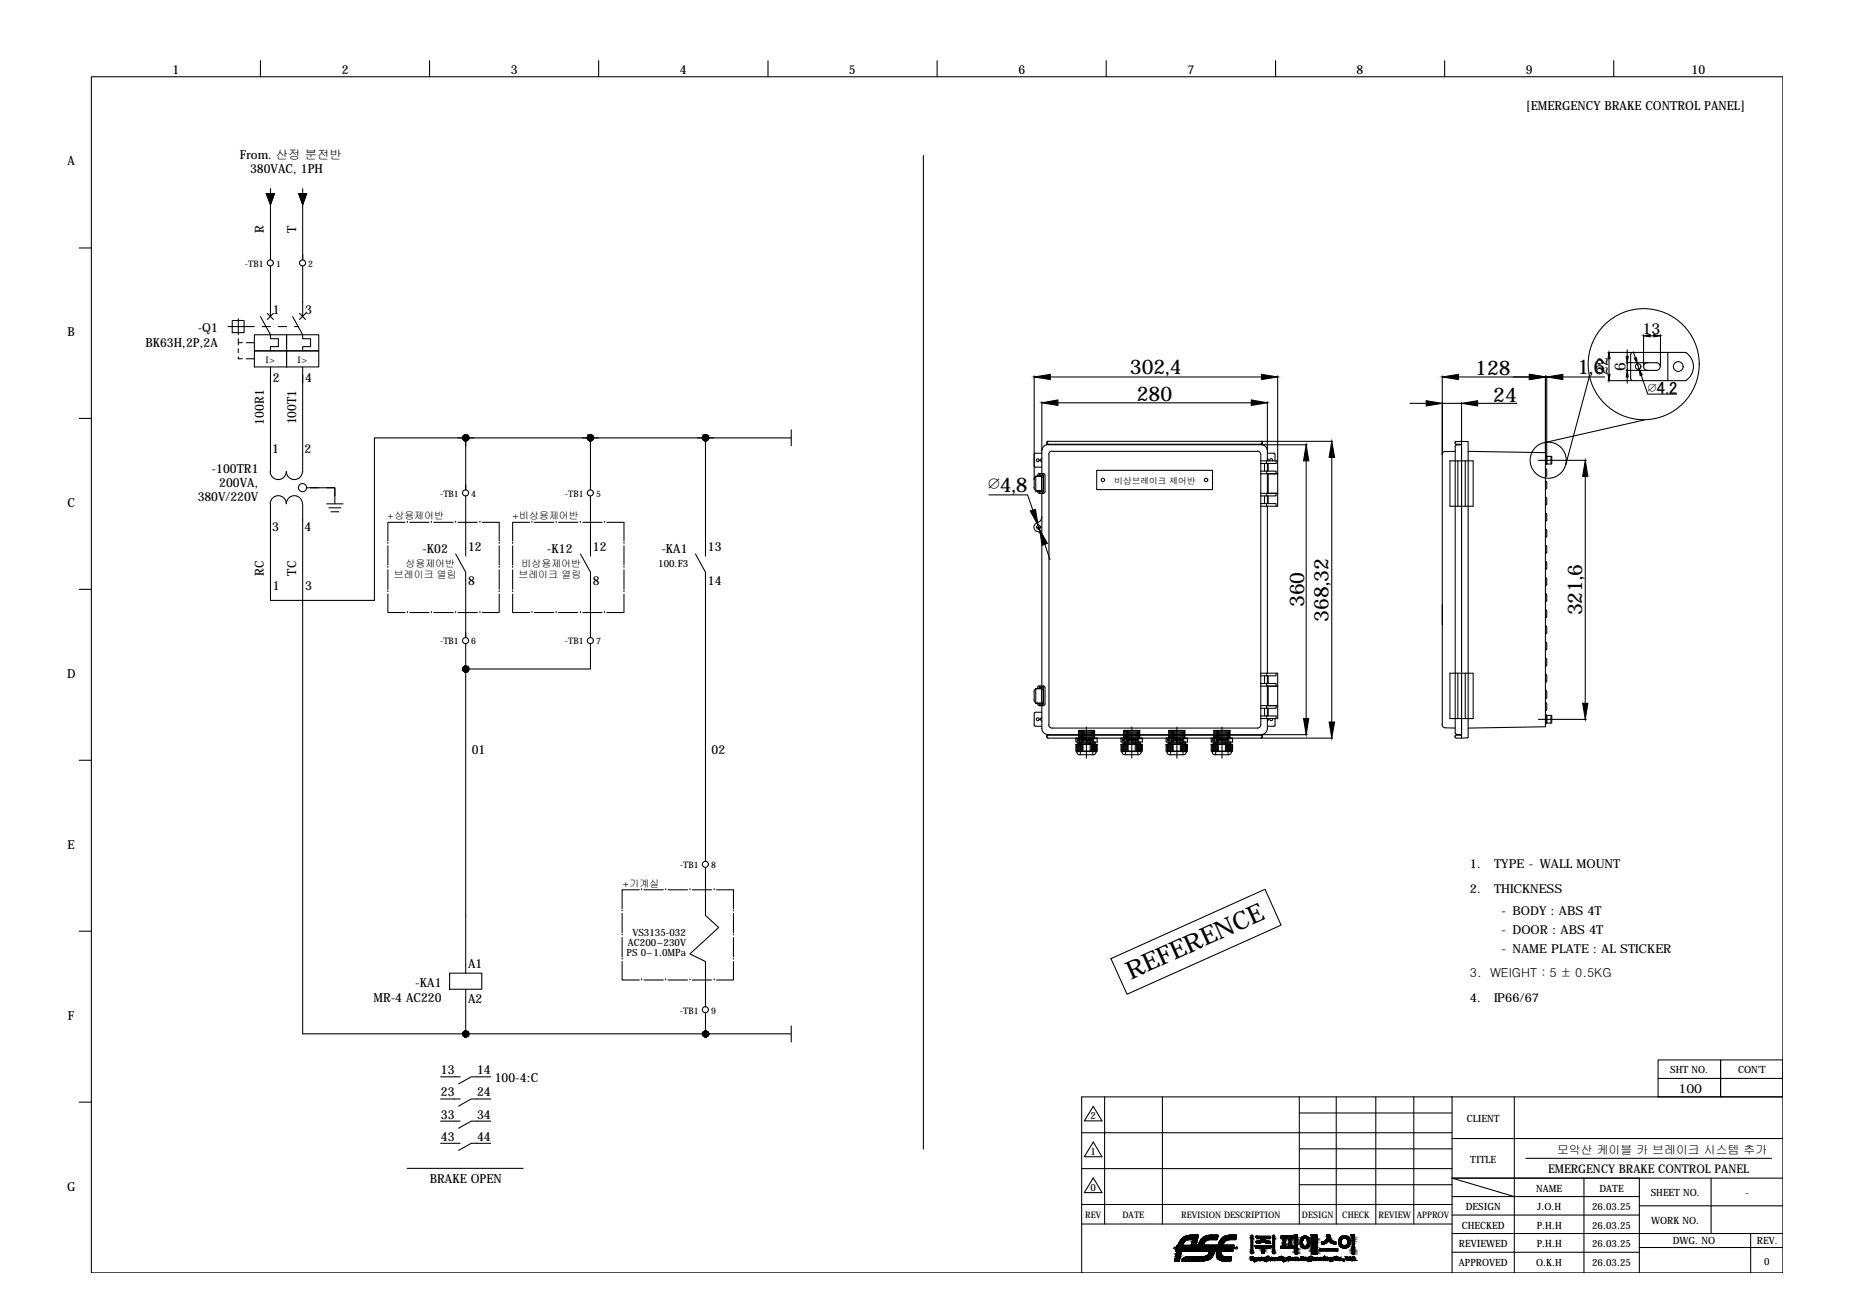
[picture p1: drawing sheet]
<svg xmlns="http://www.w3.org/2000/svg" width="297mm" height="210mm" viewBox="0 0 297 210" stroke-linecap="round" stroke-linejoin="round" font-family="sans-serif">
<defs><g id="words">
<text font-size="4" x="181.5" y="157.2" transform="rotate(-24 181.5 157.2)">REFERENCE</text>
<text font-size="3.8" x="158.6" y="78.9">∅</text>
<g font-size="3.3">
<text x="181.3" y="60">302,4</text>
<text x="253.1" y="60">1,6</text>
<text x="182.4" y="64.3">280</text>
<text x="236.7" y="60.2">128</text>
<text x="239.6" y="64.4">24</text>
<text x="160.5" y="78.9">4,8</text>
<text x="209.3" y="97.5" transform="rotate(-90 209.3 97.5)">360</text>
<text x="213.2" y="99.7" transform="rotate(-90 213.2 99.7)">368,32</text>
<text x="253.9" y="98.8" transform="rotate(-90 253.9 98.8)">321,6</text>
</g>
<g font-size="3.1">
<text x="171.8" y="120.3">CE</text>
<text x="179.2" y="120.3">CE</text>
<text x="186.3" y="120.3">CE</text>
<text x="193.7" y="120.3">CE</text>
</g>
<text font-size="2.8" x="264.4" y="63.2">∅4.2</text>
<g font-size="2.4">
<text x="263.6" y="53.6">13</text>
<text x="260.9" y="59.6" transform="rotate(-90 260.9 59.6)">6</text>
<text x="258" y="60.2" transform="rotate(-90 258 60.2)">22</text>
</g>
<g font-size="2">
<text x="27.7" y="11.9">1</text>
<text x="54.8" y="11.9">2</text>
<text x="82" y="11.9">3</text>
<text x="109.1" y="11.9">4</text>
<text x="136.2" y="11.9">5</text>
<text x="163.4" y="11.9">6</text>
<text x="190.6" y="11.9">7</text>
<text x="217.7" y="11.9">8</text>
<text x="244.9" y="11.9">9</text>
<text x="271.5" y="11.9">10</text>
<text x="244.9" y="17.7">[EMERGENCY BRAKE CONTROL PANEL]</text>
<text x="10.9" y="26.5">A</text>
<text x="38.5" y="25.6">From. 산정 분전반</text>
<text x="40.1" y="27.8">380VAC, 1PH</text>
<text x="42.3" y="37.4" transform="rotate(-90 42.3 37.4)">R</text>
<text x="47.5" y="37.3" transform="rotate(-90 47.5 37.3)">T</text>
<text x="10.9" y="53.9">B</text>
<text x="31.7" y="53.3">-Q1</text>
<text x="43.8" y="50.3">1</text>
<text x="49" y="50.3">3</text>
<text x="23.3" y="55.7">BK63H,2P,2A</text>
<text x="43.8" y="61.3">2</text>
<text x="49" y="61.3">4</text>
<text x="42.3" y="68.2" transform="rotate(-90 42.3 68.2)">100R1</text>
<text x="47.5" y="68.1" transform="rotate(-90 47.5 68.1)">100T1</text>
<text x="34" y="75.9">-100TR1</text>
<text x="43.7" y="72.7">1</text>
<text x="48.9" y="72.7">2</text>
<text x="10.8" y="81.3">C</text>
<text x="31.7" y="80.4">380V/220V</text>
<text x="35.2" y="78.2">200VA,</text>
<text x="43.7" y="85.2">3</text>
<text x="48.9" y="85.2">4</text>
<text x="67.8" y="88.8">-K02</text>
<text x="75.1" y="88.4">12</text>
<text x="87.8" y="88.8">-K12</text>
<text x="95.1" y="88.4">12</text>
<text x="106.1" y="88.8">-KA1</text>
<text x="113.6" y="88.4">13</text>
<text x="42.3" y="92.4" transform="rotate(-90 42.3 92.4)">RC</text>
<text x="43.8" y="94.7">1</text>
<text x="47.5" y="92.4" transform="rotate(-90 47.5 92.4)">TC</text>
<text x="49" y="94.7">3</text>
<text x="75.1" y="93.9">8</text>
<text x="95.1" y="93.9">8</text>
<text x="113.6" y="93.9">14</text>
<text x="10.8" y="108.8">D</text>
<text x="75.7" y="120.9">01</text>
<text x="114.2" y="120.9">02</text>
<text x="10.9" y="136.2">E</text>
<text x="235.9" y="139.3">1.</text>
<text x="235.9" y="143.3">2.</text>
<text x="239.8" y="139.3">TYPE - WALL MOUNT</text>
<text x="239.8" y="143.3">THICKNESS</text>
<text x="240.9" y="149.9">- DOOR : ABS 4T</text>
<text x="240.9" y="146.9">- BODY : ABS 4T</text>
<text x="75.1" y="155.4">A1</text>
<text x="240.9" y="153">- NAME PLATE : AL STICKER</text>
<text x="59.9" y="160.7">MR-4 AC220</text>
<text x="66.6" y="158.3">-KA1</text>
<text x="75.1" y="160.9">A2</text>
<text x="235.9" y="156.8">3. WEIGHT : 5 ± 0.5KG</text>
<text x="235.9" y="160.8">4.</text>
<text x="239.8" y="160.8">IP66/67</text>
<text x="10.9" y="163.6">F</text>
<text x="70.8" y="172.4">13</text>
<text x="76.6" y="172.4">14</text>
<text x="79.4" y="173.7">100-4:C</text>
<text x="70.8" y="175.9">23</text>
<text x="70.8" y="179.5">33</text>
<text x="76.6" y="175.9">24</text>
<text x="76.6" y="179.5">34</text>
<text x="269.3" y="175.4">100</text>
<text x="70.8" y="183">43</text>
<text x="76.6" y="183">44</text>
<text x="10.8" y="191.1">G</text>
<text x="69" y="189.8">BRAKE OPEN</text>
</g>
<g font-size="1.9">
<text x="249.9" y="185.2">모악산 케이블 카 브레이크 시스템 추가</text>
<text x="248.4" y="188.3">EMERGENCY BRAKE CONTROL PANEL</text>
</g>
<g font-size="1.6">
<text x="62.1" y="83.3">+상용제어반</text>
<text x="82.2" y="83.3">+비상용제어반</text>
<text x="63.2" y="92.7">브레이크 열림</text>
<text x="65.1" y="91">상용제어반</text>
<text x="83.2" y="92.7">브레이크 열림</text>
<text x="83.7" y="91">비상용제어반</text>
<text x="105.6" y="91">100.F3</text>
<text x="99.9" y="142.3">+기계실</text>
<text x="100.6" y="153.5">PS 0~1.0MPa</text>
<text x="100.8" y="151.8">AC200~230V</text>
<text x="101.5" y="150.2">VS3135-032</text>
<text x="268" y="172.3">SHT NO.</text>
<text x="278.9" y="172.3">CON'T</text>
<text x="175" y="179.6">2</text>
<text x="175" y="185.3">1</text>
<text x="235.4" y="180.1">CLIENT</text>
<text x="175" y="191.1">0</text>
<text x="235.9" y="186.6">TITLE</text>
<text x="246.5" y="191.2">NAME</text>
<text x="256.7" y="191.2">DATE</text>
<text x="264.9" y="192">SHEET NO.</text>
<text x="280.1" y="192">-</text>
<text x="234.6" y="197.2">CHECKED</text>
<text x="235.2" y="194.2">DESIGN</text>
<text x="246.6" y="197.2">P.H.H</text>
<text x="246.7" y="194.2">J.O.H</text>
<text x="255.5" y="194.2">26.03.25</text>
<text x="255.5" y="197.2">26.03.25</text>
<text x="265" y="196.4">WORK NO.</text>
<text x="234.1" y="200.2">REVIEWED</text>
<text x="234.1" y="203.1">APPROVED</text>
<text x="246.5" y="203.1">O.K.H</text>
<text x="246.6" y="200.2">P.H.H</text>
<text x="255.5" y="200.2">26.03.25</text>
<text x="255.5" y="203.1">26.03.25</text>
<text x="268.4" y="199.6">DWG. NO</text>
<text x="282" y="199.6">REV.</text>
<text x="283.1" y="202.9">0</text>
</g>
<g font-size="1.4">
<text x="39.3" y="42.8">-TB1</text>
<text x="44.3" y="42.8">1</text>
<text x="49.5" y="42.8">2</text>
<text x="42.6" y="58.2">I&gt;</text>
<text x="47.8" y="58.2">I&gt;</text>
<text x="178.8" y="77.6">비상브레이크 제어반</text>
<text x="70.6" y="79.7">-TB1</text>
<text x="75.6" y="79.7">4</text>
<text x="90.6" y="79.7">-TB1</text>
<text x="95.6" y="79.7">5</text>
<text x="70.6" y="103.4">-TB1</text>
<text x="75.6" y="103.4">6</text>
<text x="90.6" y="103.4">-TB1</text>
<text x="95.6" y="103.4">7</text>
<text x="109.1" y="139.4">-TB1</text>
<text x="114.1" y="139.4">8</text>
<text x="109.1" y="162.7">-TB1</text>
<text x="114.1" y="162.7">9</text>
<text x="174.1" y="195.5">REV</text>
<text x="180.1" y="195.5">DATE</text>
<text x="189.5" y="195.5">REVISION DESCRIPTION</text>
<text x="208.9" y="195.5">DESIGN</text>
<text x="215.4" y="195.5">CHECK</text>
<text x="221.2" y="195.5">REVIEW</text>
<text x="227.3" y="195.5">APPROV</text>
</g>
</g></defs>
<g fill="none" stroke="#000" stroke-width=".17">
<path d="M14.7 12.3h271.4v192h-271.4zM41.8 9.7v2.6M68.9 9.7v2.6M96.1 9.7v2.6M123.2 9.7v2.6M150.4 9.7v2.6M177.5 9.7v2.6M204.7 9.7v2.6M231.8 9.7v2.6M259 9.7v2.6M12.7 39.8h2M42.7 31.1h1.3l-.6 1.8z"/>
<path d="M43.4 30.3v.8M43.4 32.2v9.5M47.9 31.1h1.3l-.6 1.8zM48.6 30.3v.8M48.6 32.2v9.5M148.2 24.9v159.5M36.6 52.4h4.2M37.3 51.4h1.9v2h-1.9zM38.2 54.4v.9M38.2 51.1v2.6M38.2 56v.6M38.2 57.3v.3h.7"/>
<path d="M38.2 55h.7M39.5 55h1.3M39.5 57.6h1.3M40.8 53.7h5.2v2.6h-5.2zM40.8 56.3h5.2v2.6h-5.2zM41.8 50.8l1.6 2.9v.7h1.3v1.2h-1.3v.7M42.1 52.4h1.3M42.9 50.3l1 1M43.4 42.7v8.1M43.4 58.9v16.8M43.9 50.3l-1 1M44.7 52.4h1.3"/>
<path d="M46 53.7h5.2v2.6h-5.2zM46 56.3h5.2v2.6h-5.2zM47 50.8l1.6 2.9v.7h1.2v1.2h-1.2v.7M47.3 52.4h.6M48.1 50.3l.9 1M48.6 42.7v8.1M48.6 58.9v16.8M49 50.3l-.9 1M258 56.6h3.8M258.2 57.6v2.5M261 59.4h4.8M261 58.2h4.8"/>
<path d="M261.1 56.1v1.1M261.1 58.2v1.2M262.1 56.5l.3 .9M262.8 58.4l.2 .8M263.8 53.7v5.1M264.4 58.2a.61 .61 0 0 0-.6 .6 .61 .61 0 0 0 .6 .6M264.8 53.9h.6M265.8 58.2a.61 .61 0 0 1 .6 .6 .61 .61 0 0 1-.6 .6M266.5 53.7v5.1M267.6 56.6v4.5M270.5 56.6a2.69 2.69 0 0 1 0 4.5M270.6 56.6h-8.5l-.4 .2v.2v3.7l.2 .3 8.7 .1"/>
<path d="M12.7 67.1h2M43.4 75.7a1.29 1.29 0 0 0 1.3 1.3 1.29 1.29 0 0 0 1.2-1.3 1.29 1.29 0 0 0 1.3 1.3 1.29 1.29 0 0 0 1.3-1.3M49.2 78.3h2M49.8 78.3h3.9v1.2M52.4 78.3h1.3v1.2M53.7 79.5v1.4M73.5 70.3h2.5M74.7 70.3v8.3M74.7 79.6v9.6M93.4 70.3h2.6M94.8 70.3v8.3M94.8 79.6v9.6"/>
<path d="M111.9 70.3h2.6M113.2 70.3v18.9M127 70.3h-66.9v26.1h-16.7v-15.5M127 69v2.5M158.7 79.4h6.2l.8 2.5M165.9 78.2l.2 .4M166 74.8l.2 .2M166 60.3v16.6M166 77v1.2M166.1 76.5l-.2 .4M166.2 72.7l-.2 .2M166.2 78.7h.1"/>
<path d="M166.2 76.6h.1M166.2 72.7h1M166.2 75h1M166.2 76.5h.9v2.2h-.9M166.5 76.4v.1M166.5 78.7v.1M166.5 78.9l.3 .3M166.6 76.3v.1M166.6 78.8v.1M166.8 78.8v.1M166.8 76l-.3 .3M166.8 78.9h.6v.3h-.6z"/>
<path d="M166.8 76h.6v.3h-.6zM166.8 79.2h.6M166.8 76h.6M166.8 76.3v.1M166.8 76.2v.1M166.8 76.3h.6M166.8 78.9h.6M166.9 76.5l-.7-.1v2.4h.7v-.1M167.2 73.6a.32 .32 0 0 0-.2 .3 .32 .32 0 0 0 .2 .2M167.2 78.7h.2M167.2 76.6h.2M167.2 64.5v7.8"/>
<path d="M167.3 76.3l.1 .1M167.4 76l.3 .3v2.6M167.4 78.8l-.1 .1M167.4 76.4v2.4M167.7 78.9l-.3 .3M168 71.1l.2 .1M168.1 70.8l-.1 .2M168.2 71.3h34.2M168.2 71.3a1.04 1.04 0 0 0-1 1.1v44.5a1.04 1.04 0 0 0 1 1M168.2 71.4h34.2M168.3 72.9v43.4M168.5 60.5h34"/>
<path d="M168.8 72.4l-.4 .3-.1 .2M168.8 72.4h33M169.8 64.6h31M176 75.5h18.6v3.1h-18.6zM201.8 72.4l.5 .3v.2v43.4M202.3 75.6h2.5v.4M202.3 74h2.7v7.2h-2.7M202.3 79.2h2.7M202.3 76h2.7M202.3 71.3a1.04 1.04 0 0 1 1.1 1.1v1.6M202.3 70.8l.2 .2M202.5 71.4h7.3"/>
<path d="M202.5 70.8h11.4M202.5 71.1l-.2 .1M202.6 71l-.1-.2h-34.3l-.2 .2v.4M202.6 71v.4M202.9 74.4v1.2M202.9 79.6v1.2M203.3 74v.4M203.3 75.6v.4M203.3 79.2v.4M203.4 73.6l.1 .4M203.4 64.5v7.8M203.4 74.4v1.2"/>
<path d="M203.4 76v3.2M203.4 79.6v1.2M203.4 72.7h1M203.5 74.4v1.2M203.5 76v3.2M203.5 79.6v1.2M203.8 74v-.3l.2-.1 .1 .1 .1 .3M204.4 72.7l.2 .2v1.1M204.8 79.2v.4h-2.5M204.8 74v.4h-2.5M205 60.3v13.6M209.6 74v41.3"/>
<path d="M213.7 73.4v42.5M226.3 64.7h2.6M231.5 60.3v12.6M231.5 73v43.3M231.5 64.7h3M231.9 72.4l-.4 .3-.1 .3M232.7 74h3.7v7.2h-3.7zM233.5 71.1l.1 .1M233.5 71v.1M233.5 72.4l-1.5 .1M233.6 70.8l-.1 .2M233.7 70.9h1.8"/>
<path d="M233.7 71.3h.8M233.9 74v7.2M234 60.5h11.4M234.5 64.6v6.1M234.5 70.8v47.6M235.1 74v7.2M235.5 70.8l.1 .1M235.6 72.4l12.4 .2v44l-12.4 .2M235.6 70.9v47.5M237.1 64.7h6.3M246.9 73.9h1.5M248 77.2l.2 .1"/>
<path d="M248 79.8l.2 .1M248 60.5h.2M248 73.1l.1 .1M248 60.3v12.3M248 76.5h.1M248 75.3h.1M248.1 73.1l.1 .1M248.1 75.2l.1 .1M248.2 74.5l-.2 .1M248.2 76.3l-.1 .2M248.2 78.3l-.2 .1M248.2 73.2h.8v1.3h-.8z"/>
<path d="M248.2 60.3v12.9M248.2 73.2v1.3M248.2 75.4v1M248.2 77.3v1.1M248.2 79.9v1M248.5 73.9h6.1M248.9 73.2v1.3M250.8 60.5h6.7M254.4 76.5v36.4M255.1 60.3l-3.8 14.3M258 61.1h3.8M261.1 60.5v1"/>
<path d="M263.4 60.2l1 3h4.7M263.9 67.4l-16.1 3.6M12.7 94.6h2M43.4 80.8a1.29 1.29 0 0 1 1.3-1.3 1.29 1.29 0 0 1 1.2 1.3 1.29 1.29 0 0 1 1.3-1.3 1.29 1.29 0 0 1 1.3 1.3M48.6 80.9v85h78.4M52.4 80.9h2.6M52.8 81.5h1.9M53.1 82.1h1.3M62.2 95.3v3h2.8M62.2 95h.1M62.2 91.1h.1M62.2 87.2h.1"/>
<path d="M62.2 87.6v3.1M62.2 91.4v3.2M65 83.8h-2.8v3M65.4 98.3h.1M65.4 83.8h.1M65.8 98.3h3M65.8 83.8h3M69.2 98.3h.1M69.2 83.8h.1M69.6 98.3h3.1M69.6 83.8h3.1M73.1 88.9l1.6 2.9v10.5"/>
<path d="M73.1 98.3h.1M73.1 83.8h.1M73.5 98.3h3.1M73.5 83.8h3.1M77 98.3h.1M77 83.8h.1M77.4 83.8h2.7v3M80.1 87.2h.1M80.1 91.1h.1M80.1 95h.1M80.1 95.3v3h-2.7M80.1 87.6v3.1"/>
<path d="M80.1 91.4v3.2M82.3 95.3v3h2.7M82.3 95h.1M82.3 91.1h.1M82.3 87.2h.1M82.3 87.6v3.1M82.3 91.4v3.2M85 83.8h-2.7v3M85.4 98.3h.1M85.4 83.8h.1M85.7 98.3h3.2M85.7 83.8h3.2"/>
<path d="M89.3 98.3h.1M89.3 83.8h.1M89.6 98.3h3.1M89.6 83.8h3.1M93.1 98.3h.1M93.1 83.8h.1M93.1 88.9l1.7 2.9v10.5M93.5 98.3h3.1M93.5 83.8h3.1M97 98.3h.1M97 83.8h.1M97.4 83.8h2.7v3"/>
<path d="M100.1 87.2h.1M100.1 91.1h.1M100.1 95h.1M100.1 95.3v3h-2.7M100.1 87.6v3.1M100.1 91.4v3.2M111.6 88.9l1.6 2.9v1.3M113.2 91.8v46.5M166.3 84.6h.8M166.4 83.9a.74 .74 0 0 0-.5 .7 .74 .74 0 0 0 .5 .7M166.5 85.3a1.04 1.04 0 0 1 .7 1M166.6 84.3l.2 .6"/>
<path d="M166.7 84.2v.8M167.2 82.9a1.04 1.04 0 0 1-.7 1M167.7 87.3l.8 2.5M202.3 80.8h2.5v.4M203.3 80.8v.4M203.4 81.2v26.8M248 82.4l.2 .1M248 85l.2 .1M248 92.7l.1 .1M248 87.5l.1 .1M248 90.1l.1 .1M248 95.3h.1"/>
<path d="M248 96.6h.1M248 99.1h.1M248 97.9h.1M248.1 92.7l.1 .1M248.1 87.5l.1 .2M248.1 90.1l.1 .1M248.1 95.3l.1 .1M248.1 97.9l.1 .1M248.2 80.9l-.2 .1M248.2 83.5l-.2 .1M248.2 86.1l-.2 .1M248.2 93.8l-.2 .2"/>
<path d="M248.2 88.7l-.2 .1M248.2 91.2l-.2 .2M248.2 96.4l-.1 .1M248.2 99l-.1 .1M248.2 82.5v1M248.2 85.1v1M248.2 87.7v1M248.2 90.3v1M248.2 92.8v1.1M248.2 95.4v1M248.2 98v1M74.7 103.3v52.9"/>
<path d="M94.8 103.3v4.1h-20.1M165.9 112.3l.2 .4M166 116.4l.2 .1M166 111v1.3M166.1 110.6l-.2 .4M166.2 114.3l-.2 .2v1.9M166.2 112.7h.1M166.2 110.7h.1M166.2 116.5h1M166.2 114.3h1M166.2 110.5h.9v2.3h-.9M166.5 110.5h.1"/>
<path d="M166.5 112.8v.1M166.5 113l.3 .2M166.6 110.4v.1M166.6 112.9v.1M166.8 112.9v.1M166.8 110.1l-.3 .2M166.8 113h.6v.2h-.6zM166.8 110.1h.6v.3h-.6zM166.8 110.1h.6M166.8 113.2h.6M166.8 110.4v.1M166.8 112.9h.1"/>
<path d="M166.8 110.3v.1M166.8 110.4h.6M166.8 113h.6M166.9 110.5h-.7v2.4h.7v-.1M167.2 115.1a.32 .32 0 0 0-.2 .3 .32 .32 0 0 0 .2 .3M167.2 110.7h.2v2h-.2M167.3 110.4l.1 .1v2.4l-.1 .1M167.4 110.1l.3 .2M167.7 110.4v2.6l-.3 .2M168 118.2l.2 .2M168 117.9v.4l.1 .1M168.2 118.4h34.3"/>
<path d="M168.2 118l-.2 .2M168.2 118h34.1l.2 .2M172.6 118.5h3.5v.6h-3.5zM172.6 119.5h3.5v1l-.1 .1M173 119.3l2.7-.2v.4M174.3 116.7v5M175.4 119.5v1.6M175.5 118.5v.6M175.5 119.5v1.1M175.6 119.5v1.1M175.7 117.2h-2.6h2.6M175.7 117.2l-2.6 .2"/>
<path d="M175.7 117.4l-2.6 .2M175.7 117.5l-2.6 .3M175.7 117.7l-2.6 .2M175.7 117.9l-2.6 .2M175.7 118l-2.6 .2M175.7 118.2l-2.6 .2M175.7 118.4h-1M175.7 117.2v1.2M175.7 119.5v1.1M175.7 119.3l-2.7 .2M175.7 119.4l-.8 .1M175.8 119.5v1.1"/>
<path d="M175.9 119.5v1.1M176 119.5v1.1M176.1 118.4v.1M179.9 118.5h3.4v.6h-3.4zM179.9 119.5h3.4v1l-.1 .1M180.2 119.3l2.8-.2v.4M181.6 116.7v5M182.8 119.5v1.1M182.9 117.2h-2.6h2.6M182.9 117.2l-2.6 .2M182.9 117.4l-2.6 .2M182.9 117.5l-2.6 .3"/>
<path d="M182.9 117.7l-2.6 .2M182.9 117.9l-2.6 .2M182.9 118l-2.6 .2M182.9 118.2l-2.6 .2M182.9 118.4h-1M182.9 117.2v1.2M182.9 119.5v1.1M183 119.3l-2.7 .2M183 119.4l-.9 .1M183 119.5v1.1M183.1 119.5v1.1M183.2 119.5v1.1"/>
<path d="M183.3 118.4v.1M187.1 118.5h3.5v.6h-3.5zM187.1 119.5h3.5v1l-.2 .1M187.5 119.3l2.8-.2v1.5M188.9 116.7v5M189.9 119.5v1.1M190 118.5v.6M190 119.5v1.1M190.1 117.2h-2.5h2.5M190.1 117.2l-2.5 .2M190.1 117.4l-2.5 .2M190.1 117.5l-2.5 .3"/>
<path d="M190.1 117.7l-2.5 .2M190.1 117.9l-2.5 .2M190.1 118l-2.5 .2M190.1 118.2l-2.5 .2M190.1 118.4h-.9M190.1 117.2v1.2M190.1 119.5v1.1M190.3 119.3l-2.8 .2M190.3 119.4l-.9 .1M190.3 119.5v1.1M190.4 119.5v1.1M190.6 118.4v.1"/>
<path d="M194.4 118.5h3.4v.6h-3.4zM194.4 119.5h3.4v1l-.1 .1M194.7 119.3l2.8-.2v1.5M196.1 116.7v5M197.3 119.5v1.1M197.4 117.2h-2.6h2.6M197.4 117.2l-2.6 .2M197.4 117.4l-2.6 .2M197.4 117.5l-2.6 .3M197.4 117.7l-2.6 .2M197.4 117.9l-2.6 .2M197.4 118l-2.6 .2"/>
<path d="M197.4 118.2l-2.6 .2M197.4 118.4h-1M197.4 117.2v1.2M197.4 119.5v1.1M197.5 119.3l-2.8 .2M197.5 119.4l-.9 .1M197.6 119.5v1.1M197.7 119.5v1.1M197.8 118.4v.1M202.3 109.7h2.5v.4M202.3 113.2h2.7v2.1h-2.7M202.3 116.3l-.2 .5h-.3h-33h-.2l-.3-.5"/>
<path d="M202.3 108h2.7v5.2h-1.6v-3.1M202.3 114.9h2.5v.4M202.3 110.1h2.7M202.5 117.9h7.3M202.5 118.4h11.4M202.5 118.2l-.2 .2M202.6 117.9v.4l-.2 .1M202.9 108.5v1.2M202.9 113.7v1.2M203.3 108v.5M203.3 109.7v.4M203.3 113.2v.5"/>
<path d="M203.3 114.9v.4M203.4 115.3v1.6a1.04 1.04 0 0 1-1.1 1h-34.1M203.4 108.5v1.2M203.4 113.7v1.2M203.4 116.5h1M203.5 108.5v1.2M203.5 110.1v3.1M203.5 113.7v1.2M203.5 115.3l-.1 .4M203.8 115.3v.3l.2 .1 .1-.1 .1-.3M204.6 116.4l-.2 .1M204.6 115.3v1.1"/>
<path d="M204.8 108v.5h-2.5M204.8 113.2v.5h-2.5M231.4 116.3l.1 .2 .4 .3M232 116.8h1.5M232.7 108h3.7v7.3h-3.7zM233.5 118.3l.1 .1M233.5 118.2v.1M233.6 118l-.1 .1M233.7 118h.8M233.7 117.8l-.2-.2v-46l.2-.2h.8v46.5h-.8M233.9 108v7.3M235.1 108v7.3"/>
<path d="M235.6 118.3l-1.9 .1M246.9 115.4h1.5M248 110.8l.2 .1M248 108.2l.2 .2M248 114.7h.1M248 112.8h.1M248 109.5h.1M248 106.9h.1M248 105.7h.1M248 104.3h.1M248 103.1h.1M248 100.5h.1"/>
<path d="M248 101.7h.1M248.1 114.7l.1 .1M248.1 112.8l.1 .1M248.1 105.6l.1 .1M248.1 103l.1 .1M248.1 100.5l.1 .1M248.2 116l-.2 .2M248.2 113.9l-.2 .1M248.2 112l-.2 .1M248.2 109.3l-.1 .1M248.2 106.7l-.1 .1M248.2 104.2l-.1 .1"/>
<path d="M248.2 114.8h.1M248.2 101.6l-.1 .1M248.2 114.8h.8v1.2h-.8zM248.2 100.6v1M248.2 103.2v1M248.2 105.7v1.1M248.2 108.4v.9M248.2 111v1M248.2 112.9v1M248.2 114.8v1.2M248.5 115.4h6.1M248.9 114.8v1.2"/>
<path d="M12.7 122h2M113.2 139.2v7.7l2.1 1.9-4.6 4.3 2.5 1.2v7.3M172.8 120.6h3.2M175.9 120.7l-.2 .4h-.2h-2.3M175.9 120.6v.1M180 120.6h3.2M183.1 120.7l-.2 .4h-.2M183.1 120.6v.1M187.3 120.6h3.1M189.8 120.6v.5M190.3 120.7l-.2 .4h-.2h-2.2M190.4 120.6v.1"/>
<path d="M194.5 120.6h3.2M197.6 120.7l-.2 .4h-.2M197.6 120.6v.1M12.7 149.4h2M72.2 156.2h5.1v2.6h-5.1zM74.7 158.8v7.1M99.8 154.3v3h2.8M99.8 153.9h.1M99.8 150h.1M99.8 146.2h.1M99.8 146.6v3M99.8 150.5v3"/>
<path d="M102.6 142.8h-2.8v3M103 157.3h.1M103 142.8h.1M103.3 157.3h3.1M103.3 142.8h3.1M106.8 157.3h.1M106.8 142.8h.1M107.2 157.3h3.1M107.2 142.8h3.1M110.7 157.3h.1M110.7 142.8h.1M111.1 157.3h3.1"/>
<path d="M111.1 142.8h3.1M114.6 157.3h.1M114.6 142.8h.1M115 142.8h2.7v3M117.7 146.2h.1M117.7 150h.1M117.7 153.9h.1M117.7 154.3v3h-2.7M117.7 146.6v3M117.7 150.5v3M178.3 153.8l24.7-11.1 2.6 5.8-24.7 11.1zM12.7 176.9h2"/>
<path d="M70.7 172.8h3.1M70.7 176.4h3.1M70.7 179.9h3.1M78.8 172.8h-3.2l-2 1.1M78.8 176.4h-3.2l-2 1.1M78.8 179.9h-3.2l-2 1.2M113.2 162.6v3.3M127 164.6v2.6M175.4 177.5l1.4 2.4h-2.8zM177.3 176v20.4M186.5 176v20.4M208.5 176v20.4"/>
<path d="M208.5 178.6h24.5M214.4 176v20.4M220.8 176v20.4M226.9 176v20.4M233 176v28.3M243 176v28.3M266.1 170.1h10v5.9h-10zM266.1 173.1h20M276.1 170.1h10v5.9h-10zM286.1 176h-112.5v28.3M65.3 187.5h18.7M70.7 183.5h3.1"/>
<path d="M78.8 183.5h-3.2l-2 1.1M173.6 193.3h59.4M173.6 187.5h59.4M173.6 181.8h59.4M173.6 196.4h59.4M175.4 189l1.4 2.4h-2.8zM175.4 183.3l1.4 2.3h-2.8zM189.5 199a2.79 2.79 0 0 1 2.6-.8l.2 .1-.4 1.6h.5a1.93 1.93 0 0 1 2.3-1.7h.8l-.2 .7h-.8a.96 .96 0 0 0-1.3 1h2.3a1.95 1.95 0 0 1 2.2-1.7h.7l-.1 .5a.3 .3 0 0 1-.4 .2h-.3a1.13 1.13 0 0 0-1.4 1h1.8v.1h-9.1v-.1h.2zM189.5 199a2.79 2.79 0 0 1 2.6-.8h.2l-.2 .7h-.7a1.18 1.18 0 0 0-1.6 .9v.2h-.9v-.1h.2zM189.8 199.9h1.4v.1h-1.4zM189.8 199.9v.1M190.3 199.1l.3-.2h.8l-.2 .7a.23 .23 0 0 1-.1 .3 .23 .23 0 0 1-.2 0h-1.1l.1-.4z"/>
<path d="M191.2 199.9v.1M191.4 198.9h.7l-.1 .5a.59 .59 0 0 1-.4 .6h-.4zM191.9 199.9l-.2 .1M192.1 198.9h-.7M192.8 198.9a3 3 0 0 1 2.5-.7h.2l-.2 .7h-.8a.96 .96 0 0 0-1.3 1h2.3a1.95 1.95 0 0 1 2.2-1.7h.7a.5 .5 0 0 1-.1 .6 .5 .5 0 0 1-.6 .1h-.1a1.13 1.13 0 0 0-1.4 1h1.8v.1h-6.3l.2-.1h.5zM200.8 198.2v3v-3h.2v3h-.2h.2v-3zM201.3 199.9h.4h-.4l.2 .3h1v.9h.4v-.9h.8a.19 .19 0 0 0 .3-.1 .19 .19 0 0 0-.2-.2h-2.1h2.1a.15 .15 0 0 1 .2 0 .15 .15 0 0 1 0 .2v.1h-1.1v.9h-.4v-.9h-1zM201.5 198.4h2.3v.4h-.9l.2 .3 .3 .1a.31 .31 0 0 1 .3 0 .31 .31 0 0 1 .1 .3l-.8-.1-.3-.2-.5 .3h-.6l-.1-.3 .8-.1 .2-.3h-.8h.8v.1l-.4 .3h-.6l.1 .3h.6l.5-.3 .3 .2 .8 .2v-.1a.3 .3 0 0 0-.1-.3 .3 .3 0 0 0-.3 0l-.3-.1-.2-.3h.9v-.4h-2.3l.1 .4h.1zM204.3 198.2v3v-3h.2v3h-.2h.2v-3zM205.6 198.4h1.9v.3h-.3v1.3h.1a.47 .47 0 0 0 .6-.6v-.8l-.2-.4h.3a.22 .22 0 0 1 .3 .1 .22 .22 0 0 1-.1 .3v2.1a.31 .31 0 0 1-.1 .6h-.2v-1.1l-.2 .1h-2.2v-.3h.4v-1.3h-.3zM205.6 198.4h1.9v.3h-1.9zM205.6 198.7h1.9"/>
<path d="M205.9 198.7h.4v1.3h-.4zM206.3 198.7h.4a.15 .15 0 0 1 .2 0 .15 .15 0 0 1 0 .2v.9a.15 .15 0 0 1 0 .2 .15 .15 0 0 1-.2 0h-.4zM206.3 198.7v1.6M206.9 198.7h.3v1.3h-.3zM206.9 198.7v1.6v-.3h-.6v.3h.6v-.3M208.5 184.4h24.5M208.5 190.1h24.5M208.9 198.6a.74 .74 0 0 1 .8-.2 .74 .74 0 0 1 .5 .8h.3v-.9l-.2-.1h.5v2.8a.19 .19 0 0 1-.1 .3 .19 .19 0 0 1-.2-.3v-1.5a.24 .24 0 0 0-.3 .1 .24 .24 0 0 0-.1 .2 .76 .76 0 0 1-.9 .5 .76 .76 0 0 1-.5-1zM209.2 198.8a.52 .52 0 0 1 .6 .1 .52 .52 0 0 1 0 .6 .39 .39 0 0 1-.3 .5 .39 .39 0 0 1-.4-.4 .81 .81 0 0 1 .1-.8zM209.4 198.4h.2a.69 .69 0 0 1 .6 .8 1.14 1.14 0 0 1-.5 1.1l-.3 .1v-.3a.82 .82 0 0 0 0-1.4zM209.4 198.4v.3M210.2 199.2v.3"/>
<path d="M210.3 198.2h.5v2.8a.19 .19 0 0 1-.1 .3 .19 .19 0 0 1-.2-.3v-1.5h-.3v-.3h.3v-.9zM210.9 198.2h.3a.29 .29 0 0 1 .1 .5v2.3a.19 .19 0 0 1-.2 .2 .19 .19 0 0 1-.1-.2v-2.6zM212.9 198.2a.37 .37 0 0 1 .4 .1 .37 .37 0 0 1 .2 .3l.2 .4-.2-.5a.36 .36 0 0 0-.6-.3 .77 .77 0 0 1-.8 1.1v.4l.4-.1 .7-.6a1.15 1.15 0 0 0 1.1 .6v-.3l-.4-.1-.2-.2 .2 .2 .4 .1v.4l-.2-.1a1.07 1.07 0 0 1-.9-.6l-.3 .4-.4 .2-.4 .1v-.4a.88 .88 0 0 0 .9-1zM215.1 198.5a.98 .98 0 0 1 1.3 .1 .98 .98 0 0 1 .1 1.3 .96 .96 0 0 1-1.3 .2 .96 .96 0 0 1-.3-1.3zM215.1 198.5l.7-.2-.1 .4-.3 .1-.2 .3v.5l.2 .2 .3 .1 .1 .4a1.04 1.04 0 0 1-.9-.6 1.04 1.04 0 0 1 .2-1.2zM215.4 198.8a.59 .59 0 0 1 .8 .1 .59 .59 0 0 1-.1 .8 .59 .59 0 0 1-.8 0 .68 .68 0 0 1 .1-.9zM215.7 199.9l.1 .4M215.8 198.3a1.03 1.03 0 0 1 .9 1 1.03 1.03 0 0 1-.9 1l-.1-.4h.3l.3-.5-.1-.6-.5-.1zM215.8 198.3l-.1 .4M216.8 198.2h.3a.23 .23 0 0 1 .3 0 .23 .23 0 0 1 0 .3v2.5a.18 .18 0 0 1-.2 .3 .17 .17 0 0 1-.2-.2v-1.8a1.11 1.11 0 0 0-.2-1.1 1.11 1.11 0 0 1 .2 1.1l.1 2a.23 .23 0 0 0 .3-.1 .23 .23 0 0 0 0-.3v-2.4a.23 .23 0 0 0 0-.3 .23 .23 0 0 0-.3 0zM233 198h53.1M233 192h30.1"/>
<path d="M233 195h30.1M233 182.7h53.1M244.9 185.9h39.4M254.2 189.1v15.2M263.1 193.5h23M263.1 189.1v15.2M274.6 189.1v8.9M280.9 198v6.3M286.1 189.1h-53.1l10 2.9M188.4 200.2l.2-.1 .1 .1h8.1a2.95 2.95 0 0 0 1.7-.1 .19 .19 0 0 1 0 .3 .19 .19 0 0 1-.3-.1h-8a2.95 2.95 0 0 0-1.7 .1h-.1zM188.7 200.6h9.2l-.1 .1h-1.7a.67 .67 0 0 0 .1 .8 .67 .67 0 0 0 .7 .2h.7l-.1 .4a.15 .15 0 0 1 0 .3 .15 .15 0 0 1-.2 0h-.2a1.6 1.6 0 0 1-1.9-.9l.1-.8h-.4l-.1 .3a1.82 1.82 0 0 1-2.2 1.3h-3a1.38 1.38 0 0 1 1.6-.6h1.6a1.06 1.06 0 0 0 1.3-.9l-4.3-.1a.31 .31 0 0 0-.3 .5l-.2 .9a.17 .17 0 0 1-.1 .3 .17 .17 0 0 1-.2 0h-.5l.4-1.6-.2-.1 .2 .1-.4 1.6h.5a.27 .27 0 0 0 .3-.1 .27 .27 0 0 0 0-.3l.2-1a.59 .59 0 0 1 .8-.3h3.8a.97 .97 0 0 1-1.2 1h-1.5a1.59 1.59 0 0 0-1.7 .5l-.1 .1h3.2a1.81 1.81 0 0 0 2.1-1.6h.4v.2a1.14 1.14 0 0 0 1.3 1.5h.7a.22 .22 0 0 0 .2-.1 .22 .22 0 0 0 0-.3l.1-.3h-.3a1.08 1.08 0 0 1-1.3-.4v-.6h1.8l.1-.1h-9.2v.1zM200.8 201.7a.2 .2 0 0 1 .3 .1 .2 .2 0 0 1-.2 .2v.3h-.1z"/>
<path d="M200.8 201.7h.1v.6h-.1zM200.9 201.7a.17 .17 0 0 1 .2 .1 .17 .17 0 0 1-.2 .2l.2-.2zM200.9 201.7h.1M200.9 202h.1M201.3 201.8l.1 .1 .1 .3 .1-.4-.3 .7 .1-.3zM201.3 201.8l.1 .1 .1 .3 .1-.4-.1 .6-.2 .1 .1-.3zM201.8 201.8l.2 .4 .2-.4v.5l-.1-.1-.2 .1zM201.8 201.8l.1 .1a.16 .16 0 0 0 0 .3 .16 .16 0 0 0 .2 0 .16 .16 0 0 0 0-.3l.1-.1v.5l-.1-.1a.2 .2 0 0 1-.3 0 .2 .2 0 0 1 0-.3zM202.4 201.8a.25 .25 0 0 1 .3 .1 .25 .25 0 0 1-.1 .4v-.4h-.1v.4h-.1zM202.4 201.8h.1a.22 .22 0 0 1 .3 .1 .22 .22 0 0 1-.1 .3l-.1 .1v-.4h-.1v.4h-.1zM203 201.8h.2a.32 .32 0 0 1 .1 .4 .32 .32 0 0 1-.4 .2h.2l.1-.2a.21 .21 0 0 1-.3 0 .21 .21 0 0 1 .1-.4zM203 201.8h.1l-.1 .2v.3l-.1-.2z"/>
<path d="M203 202.2v.1M203.1 201.8l.1 .1v.3l-.2 .1 .2-.2zM203.1 201.8v.1M203.2 201.8l.1 .1a.36 .36 0 0 1 0 .4 .36 .36 0 0 1-.4 .1h.3zM203.2 201.9v.3M203.5 201.6h.1v.3v-.1l.2 .1v.4l-.1-.4h-.1v.4h-.1zM203.5 201.6l.1 .3a.21 .21 0 0 1 .3 .1 .21 .21 0 0 1-.1 .3v-.2a.16 .16 0 0 0-.1-.2 .16 .16 0 0 0-.2 .1 .16 .16 0 0 0 .1 .2l-.1 .1zM204 201.8l.1 .4 .1-.4 .2 .4 .2-.4-.2 .5-.1-.4-.2 .4zM204.7 202.1l.2-.1-.1 .2zM204.7 202.1l.1 .1 .1-.1v.1l-.1 .1zM204.7 202.1l.1 .1M204.7 201.8h.2l.1 .2v.3h-.1a.16 .16 0 0 1-.2-.2 .16 .16 0 0 1 .2-.1z"/>
<path d="M204.7 201.8a.24 .24 0 0 1 .3 .2 .24 .24 0 0 1-.1 .3v-.1a.17 .17 0 0 1-.2 .1 .17 .17 0 0 1 0-.3 .17 .17 0 0 1 .2 0zM204.7 201.8h.2l.1 .2zM204.9 202v.2M204.9 202h.1v.3h-.1zM204.9 202h.1M205.5 201.8l.3-.1h-.2l-.1 .1a.21 .21 0 0 1 .3 .3 .21 .21 0 0 1-.3 .1h.2zM205.5 201.8l.1-.2 .2 .1h-.2l-.1 .1a.22 .22 0 0 1 .3 .2 .22 .22 0 0 1-.2 .3l-.1-.1h.2v-.2h-.2zM205.5 200h.8v.3h-.8zM205.5 200h1.7a.5 .5 0 0 0 .7-.6v-.8l-.2-.4h.3a.22 .22 0 0 1 .3 .1 .22 .22 0 0 1-.1 .3v2.1a.31 .31 0 0 1-.1 .6h-.2v-1.1l-.2 .1h-1.4v-.3h.6v.3h-1.4zM205.5 200h1.7M205.9 201.8l.2 .4 .2-.4-.3 .7 .1-.3zM206.4 201.9l.3-.1-.2 .2a.15 .15 0 0 1 .2 .2 .15 .15 0 0 1-.3 0h.2z"/>
<path d="M206.5 201.8h.2l-.2 .1 .2 .2-.1 .2-.2-.1h.2l-.2-.2zM206.8 201.8l.1-.1 .2 .1-.1 .1 .1 .4-.2-.1zM207.2 202h.4l-.3 .1 .2 .2-.3-.1zM207.2 202h.1M207.2 201.9l.2-.1 .1 .1 .1 .2h-.3l.1 .1h.1a.21 .21 0 0 1-.3 0 .21 .21 0 0 1 0-.3zM207.2 201.9l.2-.1-.2 .2zM207.3 201.9h.1l.1 .1zM207.4 201.8l.2 .2zM207.4 201.8v.1M207.5 202h.1M207.7 201.8l.3 .1a.22 .22 0 0 1 .3 .1 .22 .22 0 0 1 0 .3l-.1-.4h-.1v.4h-.1v-.4h-.2v.4h-.1zM207.7 201.8l.3 .1a.22 .22 0 0 1 .3 .1 .22 .22 0 0 1 0 .3v-.1a.16 .16 0 0 0 0-.3 .16 .16 0 0 0-.3 0 .16 .16 0 0 0 .1 .3v.1l-.1-.1a.16 .16 0 0 0 0-.3 .16 .16 0 0 0-.2 0 .16 .16 0 0 0 0 .3l-.1 .1z"/>
<path d="M208.8 201.7h.3h-.3v.2h.3l-.3 .1v.2h.3v.1h-.3zM208.8 201.7h.3h-.3v.2l.3 .1a.15 .15 0 0 0-.2 0 .15 .15 0 0 0 0 .2 .15 .15 0 0 0 .2 0v.1h-.3zM209.3 201.8l.1 .1a.22 .22 0 0 1 .2 .1 .22 .22 0 0 1 0 .3l-.1-.4-.2 .4zM209.3 201.8l.1 .1a.22 .22 0 0 1 .3 .1 .22 .22 0 0 1-.1 .3v-.2a.16 .16 0 0 0-.1-.2 .16 .16 0 0 0-.2 .1 .16 .16 0 0 0 .1 .2l-.1 .1zM209.4 200.1v.3h-.1a1.12 1.12 0 0 1-.6-1 1.12 1.12 0 0 1 .5-1h.2v.3l-.3 .3-.1 .6 .1 .3 .3 .2v.3M209.9 201.9l.1-.1v.1h-.1l.1 .4-.2-.2zM209.9 201.9l.2-.1a.31 .31 0 0 1 .1 .4 .31 .31 0 0 1-.3 .2l.2-.1v-.1h-.2zM210 201.8h.1l-.1 .5 .1-.3zM210 201.8v.1M210 202.2v.1M210.1 201.8a.28 .28 0 0 1 .1 .4 .28 .28 0 0 1-.3 .2l.2-.1zM210.1 201.9v.3"/>
<path d="M210.4 201.7h.1zM210.4 201.8l.1 .5zM210.7 201.8h.3v.5v-.2a.15 .15 0 0 0-.1-.2 .15 .15 0 0 0-.2 0v.4zM210.7 201.8h.1a.24 .24 0 0 1 .2 .2 .24 .24 0 0 1 0 .3v-.2a.16 .16 0 0 0-.1-.2 .16 .16 0 0 0-.2 .1 .16 .16 0 0 0 0 .2v.1zM211.2 202h.4l-.3 .1v.1h.3v.1l-.3-.1zM211.2 201.9l.3-.1 .1 .3h-.3v.1h.3v.1l-.3-.1zM211.2 202h.1M211.3 201.9l.1-.1-.1 .2h-.1zM211.3 201.9h.2v.1zM211.4 201.8l.2 .2zM211.4 201.8v.1M211.5 202h.1"/>
<path d="M211.7 202h.4l-.3 .1 .1 .1h.2h-.3zM211.7 201.9l.3-.1 .1 .3h-.3l.3 .1h-.3zM211.7 202h.1M211.8 201.9l.1-.1-.1 .2h-.1zM211.8 200.4h2.9v.3h-2.9zM211.8 201.9h.2v.1zM211.9 201.8l.2 .2zM211.9 201.8v.1M212 202h.1M212.2 201.8l.1 .1 .1-.1-.1 .5h-.1zM212.6 201.8h.1v.5h-.1zM212.6 201.6l.1 .2z"/>
<path d="M212.9 201.8l.1 .1a.22 .22 0 0 1 .2 .1 .22 .22 0 0 1 0 .3l-.1-.4-.2 .4zM212.9 201.8l.1 .1a.22 .22 0 0 1 .3 .1 .22 .22 0 0 1-.1 .3v-.2a.16 .16 0 0 0-.1-.2 .16 .16 0 0 0-.2 .1 .16 .16 0 0 0 .1 .2l-.1 .1zM213.5 201.9l.1-.1v.1h-.1l.1 .4-.2-.2zM213.5 201.9l.2-.1a.31 .31 0 0 1 .1 .4 .31 .31 0 0 1-.3 .2l.2-.1v-.1h-.2zM213.6 201.8h.1l-.1 .5 .1-.3zM213.6 201.8v.1M213.6 202.2v.1M213.7 201.8a.28 .28 0 0 1 .1 .4 .28 .28 0 0 1-.3 .2l.2-.1zM213.7 201.9v.3M214.3 201.7l.3-.1v.2a.24 .24 0 0 0-.3 .2 .24 .24 0 0 0 .3 .2v.1a.32 .32 0 0 1-.4-.2 .32 .32 0 0 1 .1-.4zM214.3 201.7l.3-.1v.2a.24 .24 0 0 0-.3 .2 .24 .24 0 0 0 .3 .2 .29 .29 0 0 1-.4-.1 .29 .29 0 0 1 .1-.4zM214.8 201.9l.2-.1-.1 .2 .1 .3-.2-.1z"/>
<path d="M215 202.2v.1M215 201.8l.2 .2-.1 .3h-.1l.1-.2zM215 201.8v.1M215.3 202.2h.1l-.1 .1zM215.6 202.1h.1l-.1 .3zM216.1 201.7h.1v.5l.2 .1h-.3zM216.1 201.7h.1a.4 .4 0 0 0 .2 .6h-.3zM216.6 201.7v.1h.2l-.2 .1v.2l.2 .2-.2-.1v-.3h-.1zM216.6 201.7v.1h.2a.25 .25 0 0 0 0 .5l-.2-.1v-.3h-.1zM216.9 201.9l.2-.1 .1 .1v-.3h.1v.7l-.2-.1a.2 .2 0 0 1-.2 0 .2 .2 0 0 1 0-.3zM216.9 201.9l.1-.1v.5l-.1-.2zM217 202v-.1a.14 .14 0 0 1 .2 .1 .14 .14 0 0 1-.1 .2 .14 .14 0 0 1-.1-.2z"/>
<path d="M217 201.8h.2l-.1 .5-.1-.1h.2v-.3zM217 201.8v.1M217 202.2v.1M217.2 201.6h.1v.7zM217.2 201.9v.3M217.4 202.2h.1zM233 201h30.1M263.1 200.2h23"/>
<circle cx="43.4" cy="42.2" r=".49"/>
<circle cx="48.5" cy="42.2" r=".49"/>
<circle cx="262.9" cy="58.8" r=".44"/>
<circle cx="263.8" cy="58.4" r="8.9"/>
<circle cx="269.3" cy="58.8" r=".78"/>
<circle cx="48.5" cy="78.3" r=".66"/>
<circle cx="74.7" cy="70.3" r=".49"/>
<circle cx="74.7" cy="79.1" r=".49"/>
<circle cx="94.7" cy="70.3" r=".49"/>
<circle cx="94.7" cy="79.1" r=".49"/>
<circle cx="113.2" cy="70.3" r=".49"/>
<circle cx="166.5" cy="73.9" r=".23"/>
<circle cx="177" cy="77" r=".28"/>
<circle cx="193.5" cy="77" r=".28"/>
<circle cx="248.4" cy="73.9" r="2.9"/>
<circle cx="166.7" cy="84.6" r=".32"/>
<circle cx="74.7" cy="102.8" r=".49"/>
<circle cx="94.7" cy="102.8" r=".49"/>
<circle cx="166.5" cy="115.4" r=".23"/>
<circle cx="113.2" cy="138.7" r=".49"/>
<circle cx="113.2" cy="162" r=".49"/>
<circle cx="201" cy="201.9" r=".14"/>
<circle cx="203.1" cy="202" r=".14"/>
<circle cx="204.9" cy="202.1" r=".1"/>
<circle cx="210" cy="202.1" r=".13"/>
<circle cx="213.6" cy="202.1" r=".13"/>
<circle cx="215" cy="202.1" r=".21"/>
<circle cx="215" cy="202.1" r=".15"/>
</g>
<g fill="#000" stroke="#000" stroke-width=".16">
<path d="M42.7 31.1h1.3l-.6 1.8zM47.9 31.1h1.3l-.6 1.8zM258.2 56.6l.2 1h-.4zM261 57.2h.3l-.2 1zM262.3 57.5l.3-.1 .2 1zM263.8 53.9l1-.2v.4zM265.4 53.7l1.1 .2-1.1 .2zM74.6 69.8h.2zM94.6 70.7h.2zM94.7 69.8h.1zM113.1 70.7h.2zM113.2 69.8h.1z"/>
<path d="M166 60.5l2.5-.4v.8zM167.2 64.6l2.6-.4v.9zM200.8 64.2l2.6 .4-2.6 .5zM202.5 60.1l2.5 .4-2.5 .4zM209.6 71.4l.4 2.6h-.8zM213.7 70.8l.5 2.6h-.9zM228.9 64.3l2.6 .4-2.6 .5zM231.5 60.5l2.5-.4v.8zM234.5 64.7l2.6-.4v.9zM245.4 60.1l2.6 .4-2.6 .4zM248.2 60.5l2.6-.4v.8zM254.4 73.9l.4 2.6h-.8z"/>
<path d="M258 60.1h.4l-.2 1zM261.1 59.4l.2 1.1h-.3zM263 59.2l.5 1-.3 .1zM165.3 82l.9-.3 .4 2.6zM166.8 84.9l1.3 2.3-.9 .3zM74.4 107h.7zM74.6 107.8h.3zM74.6 106.9h.2zM209.2 115.3h.8l-.4 2.6zM213.3 115.9h.9l-.5 2.5zM254 112.9h.8l-.4 2.5zM74.6 165.4h.2z"/>
<path d="M112.8 166.2h.8zM112.9 165.6h.7zM113.1 166.4h.2zM113.2 165.4h.1zM189.4 199.2h.7zM189.5 199h.8zM190.6 198.3h1.7zM191.1 198.2h1.2zM191.4 198.9h.7zM193.8 198.3h1.7zM195.6 199.4h.8zM196.2 198.6h2.1z"/>
<path d="M196.8 198.3h1.6zM197.2 198.2h1.2zM201.6 199.5h.1zM201.6 198.8h.1zM202.1 199.2h1.2zM202.3 199.1h.8zM202.4 199h.6zM202.5 198.9h.5zM203.6 199.5h.2zM203.7 199.5h.1zM205.9 198.7h.4zM206.9 198.7h.3z"/>
<path d="M207.5 200h.7zM207.7 199.9h.5zM207.8 199.9h.4zM208.8 198.9h.3zM209.3 198.4h.1zM209.4 198.4h.1zM209.6 198.7h.4zM209.6 198.8h.4zM209.8 199.1h.4zM210.4 198.2h.4zM212.1 199.7h.1zM212.4 199.3h.6z"/>
<path d="M212.6 199.2h.5zM213 198.3h.4zM213.7 199.5h.6zM214.1 199.6h.2zM214.9 199.7h.5zM215 198.8h.5zM215 198.7h.7zM215.6 198.3h.2zM215.7 198.3h.1zM215.9 198.7h.6zM216.1 199.8h.4zM216.1 198.8h.5z"/>
<path d="M216.3 199.6h.3zM216.3 199.4h.4zM188.7 200.6h9.2zM190.3 201.7h4.2zM193.7 201.5h.9zM200.8 201.7h.1zM200.9 201.7h.1zM201.3 202.4h.1zM201.4 200.1h2.6zM201.4 202.4h.1zM201.4 202.3h.1zM201.5 200.2h.1z"/>
<path d="M201.5 202.1h.1zM201.5 202h.1zM201.9 202.3h.1zM202 202.2h.1zM202.9 202.4h.3zM202.9 201.9h.1zM203 202.4h.1zM203 201.9h.1zM203 201.8h.1zM203 202.2h.1zM203.1 202.2h.1zM203.2 202.3h.1z"/>
<path d="M203.6 201.8h.1zM204.1 202.1h.1zM204.2 202h.1zM204.4 202.2h.1zM204.4 202.1h.1zM204.5 201.9h.1zM204.7 201.9h.1zM204.8 202.3h.1zM204.9 201.9h.1zM204.9 202h.1zM204.8 202h.1zM205.5 201.9h.2z"/>
<path d="M205.5 201.8h.1zM205.6 202h.2zM205.6 201.6h.1zM206 202.4h.1zM206.1 202.2h.1zM206.1 202.1h.1zM206.2 202h.1zM206.2 201.9h.1zM206.5 202.3h.1zM206.8 201.9h.3zM206.9 202.3h.2zM206.9 201.8h.1z"/>
<path d="M206.9 202.3h.1zM207.2 201.9h.1zM207.3 201.8h.1zM207.5 202.1h.1zM207.4 202.2h.1zM207.8 201.9h.1zM207.9 201.8h.1zM208 202.3h.1zM208.1 201.9h.1zM208.1 201.8h.1zM208.8 200h.5zM208.8 202h.1z"/>
<path d="M209.4 201.9h.1zM209.4 201.8h.1zM209.9 202.2h.1zM209.9 202.2l.1 .1zM209.8 201.9h.1zM209.9 202.4h.1zM209.9 201.8h.1zM209.9 201.9h.1zM210 201.9h.1zM210 202.2h.1zM210.1 202.3h.1zM210.7 201.9h.1z"/>
<path d="M210.8 201.8h.1zM211.3 201.9h.1zM211.2 201.9h.1zM211.3 201.8h.1zM211.4 202.3h.1zM211.5 201.9h.1zM211.5 202.1h.1zM211.8 201.8h.1zM211.9 202.3h.1zM212 202.1h.1zM212 202.2h.1zM212.3 201.9h.1z"/>
<path d="M212.6 201.7h.1zM213 201.9h.1zM213 201.8h.1zM213.5 202.2h.1zM213.5 202.2l.1 .1zM213.4 201.9h.1zM213.5 202.4h.1zM213.5 201.8h.1zM213.5 201.9h.1zM213.6 201.9h.1zM213.6 202.2h.1zM213.7 202.3h.1z"/>
<path d="M214.3 201.8h.1zM214.4 201.7h.2zM214.4 202.3h.2zM214.5 201.7h.1zM214.5 202.3h.1zM214.5 202.2h.1zM214.9 201.9h.1zM214.8 201.9h.1zM215 201.9h.2zM215 202.3h.1zM215.3 202.2h.1zM215.5 200.3h.3z"/>
<path d="M215.6 202.1h.1zM215.6 202.3h.1zM215.7 200.3h.1zM215.8 200.3h.2zM216.6 202.3h.2zM216.6 202.3h.1zM217 202.3h.1zM216.9 201.9h.1zM217 201.9h.1zM217 201.8h.1zM217.1 202.2h.1z"/>
<path d="M74.6 70.7h.2zM74.6 70.7h.2zM74.6 70.7h.3z"/>
<path d="M74.6 69.8h.3zM74.6 69.8h.3z"/>
<path d="M74.6 69.8h.3zM74.6 69.8h.3z"/>
<path d="M74.6 69.8h.3zM74.5 69.8h.4z"/>
<path d="M74.6 70.7h.3zM74.6 70.7h.3z"/>
<path d="M74.5 69.8l.5 .1zM74.5 69.8l.5 .1z"/>
<path d="M74.5 70.7h.4zM74.5 70.7h.4z"/>
<path d="M74.5 70.7h.5zM74.5 70.7h.4z"/>
<path d="M74.5 69.9h.5zM74.5 69.9h.5z"/>
<path d="M74.5 69.9h.5zM74.5 69.9h.5z"/>
<path d="M74.4 69.9h.7zM74.4 69.9h.7z"/>
<path d="M74.4 70.6l.6 .1zM74.4 70.6l.6 .1z"/>
<path d="M74.5 70.7h.5zM74.5 70.7h.5z"/>
<path d="M74.4 69.9l.7 .1zM74.4 70h.7z"/>
<path d="M74.4 70.6h.7zM74.4 70.6h.6z"/>
<path d="M74.4 70h.8zM74.4 70h.8z"/>
<path d="M74.4 70.6h.7zM74.4 70.6h.7z"/>
<path d="M74.3 70l.9 .1zM74.3 70l.9 .1z"/>
<path d="M74.3 70.1h.9zM74.3 70.1h.9z"/>
<path d="M74.3 70.5h.9zM74.3 70.5h.9z"/>
<path d="M74.3 70.5h.9zM74.3 70.5l.8 .1z"/>
<path d="M74.3 70.1h.9zM74.3 70.1h.9z"/>
<path d="M74.3 70.1l.9 .1zM74.3 70.1l.9 .1z"/>
<path d="M74.3 70.2h.9zM74.3 70.2h.9z"/>
<path d="M74.3 70.2l.9 .1zM74.3 70.2l.9 .1z"/>
<path d="M74.3 70.3l.9 .1zM74.3 70.3l.9 .1z"/>
<path d="M74.3 70.4h.9zM74.3 70.4h.9z"/>
<path d="M74.3 70.4h.9zM74.3 70.4h.9z"/>
<path d="M74.3 70.4h.9zM74.3 70.4l.9 .1z"/>
<path d="M74.3 70.3h.9zM74.3 70.3h.9z"/>
<path d="M94.6 70.7h.2zM94.7 70.7h.1z"/>
<path d="M94.7 69.8h.1zM94.7 69.8h.1z"/>
<path d="M94.6 69.8h.3zM94.6 69.8h.3z"/>
<path d="M94.6 69.8h.3zM94.5 69.8h.4z"/>
<path d="M94.6 70.7h.3zM94.6 70.7h.2z"/>
<path d="M94.5 69.8l.5 .1zM94.5 69.8l.5 .1z"/>
<path d="M94.5 70.7h.4zM94.5 70.7h.4z"/>
<path d="M94.5 69.9h.5zM94.5 69.9h.5z"/>
<path d="M94.5 70.7h.5zM94.5 70.7h.4z"/>
<path d="M94.5 69.9h.6zM94.5 69.9h.6z"/>
<path d="M94.5 70.7h.5zM94.5 70.7h.5z"/>
<path d="M94.4 69.9h.7zM94.4 69.9h.7z"/>
<path d="M94.4 70.6h.7zM94.4 70.6l.6 .1z"/>
<path d="M94.4 69.9l.7 .1zM94.4 69.9l.7 .1z"/>
<path d="M94.4 70.6h.7zM94.4 70.6h.7z"/>
<path d="M94.4 70h.7zM94.4 70h.7z"/>
<path d="M94.3 70l.9 .1zM94.3 70l.9 .1z"/>
<path d="M94.3 70.5l.8 .1zM94.3 70.5l.8 .1z"/>
<path d="M94.4 70.6h.7zM94.4 70.6h.7z"/>
<path d="M94.3 70.1h.9zM94.3 70.1h.9z"/>
<path d="M94.3 70.1h.9zM94.3 70.1h.9z"/>
<path d="M94.3 70.4l.9 .1zM94.3 70.4l.9 .1z"/>
<path d="M94.3 70.5h.9zM94.3 70.5h.8z"/>
<path d="M94.3 70.1l.9 .1zM94.3 70.1l.9 .1z"/>
<path d="M94.3 70.2h.9zM94.3 70.2h.9z"/>
<path d="M94.2 70.2l1 .1zM94.2 70.2l1 .1z"/>
<path d="M94.2 70.3h1zM94.2 70.3h1z"/>
<path d="M94.2 70.3l1 .1zM94.2 70.3l1 .1z"/>
<path d="M94.3 70.4h.9zM94.3 70.4h.9z"/>
<path d="M94.3 70.4h.9zM94.3 70.4h.9z"/>
<path d="M113.1 70.7h.2zM113.2 70.7h.1z"/>
<path d="M113.2 69.8h.1zM113.2 69.8h.1z"/>
<path d="M113.1 69.8h.3zM113.1 69.8h.3z"/>
<path d="M113.1 69.8h.3zM113 69.8h.4z"/>
<path d="M113.1 70.7h.3zM113.1 70.7h.2z"/>
<path d="M113 69.8l.5 .1zM113 69.8l.5 .1z"/>
<path d="M113 70.7h.4zM113 70.7h.4z"/>
<path d="M113 69.9h.5zM113 69.9h.5z"/>
<path d="M113 70.7h.5zM113 70.7h.4z"/>
<path d="M113 69.9h.6zM112.9 69.9h.7z"/>
<path d="M113 70.7h.5zM113 70.7h.5z"/>
<path d="M112.9 69.9h.7zM112.9 69.9h.7z"/>
<path d="M112.9 70.6h.7zM112.9 70.6l.6 .1z"/>
<path d="M112.9 69.9l.7 .1zM112.9 69.9l.7 .1z"/>
<path d="M112.8 70h.8zM112.8 70h.8z"/>
<path d="M112.8 70.6h.8zM112.8 70.6h.8z"/>
<path d="M112.9 70.6h.7zM112.9 70.6h.7z"/>
<path d="M112.8 70l.8 .1zM112.8 70l.8 .1z"/>
<path d="M112.8 70.1h.9zM112.8 70.1h.9z"/>
<path d="M112.8 70.5h.8zM112.8 70.5h.8z"/>
<path d="M112.8 70.5h.8zM112.8 70.5l.8 .1z"/>
<path d="M112.8 70.1h.9zM112.7 70.1h1z"/>
<path d="M112.7 70.1l1 .1zM112.7 70.1l1 .1z"/>
<path d="M112.7 70.4h1zM112.7 70.4h1z"/>
<path d="M112.8 70.4h.9zM112.8 70.4l.8 .1z"/>
<path d="M112.7 70.2h1zM112.7 70.2h1z"/>
<path d="M112.7 70.2l1 .1zM112.7 70.2l1 .1z"/>
<path d="M112.7 70.3h1zM112.7 70.3h1z"/>
<path d="M112.7 70.3l1 .1zM112.7 70.3l1 .1z"/>
<path d="M112.7 70.4h1zM112.7 70.4h1z"/>
<path d="M74.6 107.9h.2zM74.6 107.8l.2 .1z"/>
<path d="M74.6 106.9h.3zM74.6 106.9h.3z"/>
<path d="M74.6 106.9h.3zM74.6 106.9h.3z"/>
<path d="M74.6 106.9h.3zM74.6 106.9h.3z"/>
<path d="M74.6 107.8h.3zM74.6 107.8h.3z"/>
<path d="M74.5 106.9h.5zM74.5 106.9h.5z"/>
<path d="M74.5 107.8h.4zM74.5 107.8h.4z"/>
<path d="M74.5 106.9l.5 .1zM74.5 106.9l.5 .1z"/>
<path d="M74.5 107.8h.5zM74.5 107.8h.5z"/>
<path d="M74.5 107.8h.5zM74.5 107.8h.4z"/>
<path d="M74.5 107h.6zM74.5 107h.6zM74.4 107h.7z"/>
<path d="M74.4 107l.7 .1zM74.4 107l.7 .1z"/>
<path d="M74.4 107.7h.7zM74.4 107.7h.7z"/>
<path d="M74.4 107.7h.7zM74.4 107.7l.6 .1z"/>
<path d="M74.4 107.1h.8zM74.4 107.1h.8z"/>
<path d="M74.4 107.7h.7zM74.4 107.7h.7z"/>
<path d="M74.4 107.1h.8zM74.4 107.1h.8z"/>
<path d="M74.3 107.1l.9 .1zM74.3 107.1l.9 .1z"/>
<path d="M74.3 107.6h.9zM74.3 107.6h.9z"/>
<path d="M74.3 107.6h.9zM74.3 107.6h.9z"/>
<path d="M74.4 107.6h.8zM74.4 107.6l.7 .1z"/>
<path d="M74.3 107.2h.9zM74.3 107.2h.9z"/>
<path d="M74.3 107.2l.9 .1zM74.3 107.2l.9 .1z"/>
<path d="M74.3 107.3h.9zM74.3 107.3h.9z"/>
<path d="M74.3 107.3l.9 .1zM74.3 107.3l.9 .1z"/>
<path d="M74.3 107.4h.9zM74.3 107.4h.9z"/>
<path d="M74.3 107.4l.9 .1zM74.3 107.4l.9 .1z"/>
<path d="M74.3 107.5l.9 .1v-.1zM74.3 107.5l.9 .1h-.9z"/>
<path d="M74.3 107.4h.9zM74.3 107.4h.9z"/>
<path d="M74.6 166.4h.2zM74.6 166.4h.2zM74.6 166.4h.3z"/>
<path d="M74.6 165.4h.3zM74.6 165.4h.3z"/>
<path d="M74.6 165.4l.3 .1zM74.6 165.5h.3z"/>
<path d="M74.6 165.5h.3zM74.5 165.5h.4z"/>
<path d="M74.6 166.4h.3zM74.6 166.4h.3z"/>
<path d="M74.5 165.5h.5zM74.5 165.5h.5z"/>
<path d="M74.5 166.4h.4zM74.5 166.4h.4z"/>
<path d="M74.5 166.3h.5zM74.5 166.3h.5z"/>
<path d="M74.5 166.3h.5zM74.5 166.3l.4 .1z"/>
<path d="M74.5 165.5h.5zM74.5 165.5h.5z"/>
<path d="M74.5 165.5l.6 .1zM74.5 165.5l.6 .1z"/>
<path d="M74.4 165.6h.7zM74.4 165.6h.7z"/>
<path d="M74.4 165.6h.7zM74.4 165.6h.7z"/>
<path d="M74.4 166.2l.7 .1zM74.4 166.2l.7 .1z"/>
<path d="M74.4 166.3h.7zM74.4 166.3h.6z"/>
<path d="M74.4 165.6l.8 .1zM74.4 165.6l.8 .1z"/>
<path d="M74.4 166.2h.7zM74.4 166.2h.7z"/>
<path d="M74.4 165.7h.8zM74.4 165.7h.8z"/>
<path d="M74.3 165.7h.9zM74.3 165.7h.9z"/>
<path d="M74.3 166.2h.9zM74.3 166.2h.9z"/>
<path d="M74.4 166.2h.8zM74.4 166.2h.7z"/>
<path d="M74.3 165.7l.9 .1zM74.3 165.7l.9 .1z"/>
<path d="M74.3 165.8h.9zM74.3 165.8h.9z"/>
<path d="M74.3 165.8l.9 .1zM74.3 165.8l.9 .1z"/>
<path d="M74.3 165.9h.9zM74.3 165.9h.9z"/>
<path d="M74.3 166h.9zM74.3 166h.9z"/>
<path d="M74.3 166l.9 .1zM74.3 166l.9 .1z"/>
<path d="M74.3 166.1h.9zM74.3 166.1h.9z"/>
<path d="M74.3 166.1h.9zM74.3 166.1l.9 .1z"/>
<path d="M74.3 165.9l.9 .1v-.1zM74.3 165.9l.9 .1h-.9z"/>
<path d="M113.1 166.4h.2zM113.2 166.4h.1z"/>
<path d="M113.2 165.4h.1zM113.1 165.4h.2z"/>
<path d="M113.1 165.4l.3 .1zM113.1 165.4l.3 .1z"/>
<path d="M113.1 165.5h.3zM113 165.5h.4z"/>
<path d="M113.1 166.4h.3zM113.1 166.4h.2z"/>
<path d="M113 165.5h.5zM113 165.5h.5z"/>
<path d="M113 166.4h.4zM113 166.4h.4z"/>
<path d="M113 165.5h.5zM113 165.5h.5z"/>
<path d="M113 166.3h.5zM113 166.3l.4 .1z"/>
<path d="M113 165.5l.6 .1zM113 165.5l.6 .1z"/>
<path d="M113 166.3h.5zM113 166.3h.5z"/>
<path d="M112.9 165.6h.7zM112.9 165.6h.7zM112.8 165.6h.8z"/>
<path d="M112.9 166.3h.7zM112.9 166.3h.6z"/>
<path d="M112.8 165.6l.8 .1zM112.8 165.6l.8 .1z"/>
<path d="M112.9 166.2h.7zM112.9 166.2l.7 .1z"/>
<path d="M112.8 165.7h.8zM112.8 165.7h.8z"/>
<path d="M112.8 165.7h.9zM112.8 165.7h.9z"/>
<path d="M112.8 166.2h.8zM112.8 166.2h.8z"/>
<path d="M112.8 166.2h.8zM112.8 166.2h.8zM112.8 166.2h.8z"/>
<path d="M112.8 165.7l.9 .1zM112.8 165.7l.9 .1z"/>
<path d="M112.7 165.8h1zM112.7 165.8h1z"/>
<path d="M112.7 166.1h1zM112.7 166.1h1z"/>
<path d="M112.8 166.1h.9zM112.8 166.1l.8 .1z"/>
<path d="M112.7 165.8l1 .1zM112.7 165.8l1 .1z"/>
<path d="M112.7 165.9h1zM112.7 165.9h1z"/>
<path d="M112.7 165.9l1 .1v-.1zM112.7 165.9l1 .1h-1z"/>
<path d="M112.7 166h1zM112.7 166h1z"/>
<path d="M112.7 166h1zM112.7 166l1 .1z"/>
<path d="M188.9 199.9h.9zM188.9 199.9h.9zM188.9 199.9h.9zM188.9 199.9h.9z"/>
<path d="M189.5 198.9h1.3zM189.5 198.9h1.3z"/>
<path d="M189.2 199.7h.6zM189.2 199.7h.7z"/>
<path d="M189.2 199.7h.6zM189.1 199.7h.7z"/>
<path d="M189.1 199.7l.7 .1zM189.1 199.7l.7 .1zM189.1 199.8h.7zM189.1 199.8h.7z"/>
<path d="M189.1 199.8h.7zM189.1 199.8h.7zM189.1 199.8h.7zM189.1 199.8h.7z"/>
<path d="M189.1 199.8l.7 .1zM189.1 199.8l.7 .1zM189.1 199.9h.7zM189.1 199.9h.7zM189.1 199.9h.7zM189.1 199.9h.7z"/>
<path d="M188.9 199.9h.9zM188.9 199.9h.9z"/>
<path d="M188.9 199.9h.9zM188.9 199.9h.9z"/>
<path d="M188.9 199.9l.9 .1zM188.9 199.9l.9 .1z"/>
<path d="M188.9 200h.9zM188.9 200h.9zM188.9 200h.9zM188.9 200h.9z"/>
<path d="M189.2 199.6h.7zM189.2 199.6h.7zM189.2 199.6h.7zM189.2 199.6h.7zM189.2 199.6h.7zM189.2 199.6h.7zM189.2 199.6h.7zM189.2 199.6h.7z"/>
<path d="M189.2 199.6h.7zM189.2 199.6h.7zM189.2 199.6h.7zM189.2 199.6h.7z"/>
<path d="M189.2 199.6l.7 .1zM189.2 199.6l.7 .1zM189.2 199.7h.7zM189.2 199.7h.7zM189.2 199.7h.7zM189.2 199.7h.7zM189.2 199.7h.7zM189.2 199.7h.7zM189.2 199.7h.7zM189.2 199.7h.7z"/>
<path d="M189.2 199.5h.7zM189.2 199.5h.7z"/>
<path d="M189.2 199.5h.7zM189.2 199.5l.7 .1z"/>
<path d="M189.2 199.4h.8zM189.2 199.4l.7 .1z"/>
<path d="M189.3 199.3h.7zM189.3 199.3h.7z"/>
<path d="M189.3 199.3l.7 .1v-.1zM189.3 199.3l.7 .1h-.8zM189.2 199.4h.8zM189.2 199.4h.8z"/>
<path d="M189.3 199.3h.7zM189.3 199.3h.7z"/>
<path d="M189.3 199.2h.8zM189.3 199.2l.7 .1z"/>
<path d="M189.4 199.1l.7 .1 .1-.1zM189.4 199.1l.7 .1h-.7zM189.3 199.2h.8z"/>
<path d="M189.5 199.1h.7h.1zM189.5 199.1h.7h-.8zM189.4 199.1h.8zM189.4 199.1h.8z"/>
<path d="M189.5 199h.8zM189.5 199l.8 .1z"/>
<path d="M189.5 199h1zM189.5 199h.8zM189.5 199h.8z"/>
<path d="M189.5 198.9h1.1zM189.5 198.9h1.1z"/>
<path d="M189.5 198.9h1.1zM189.5 198.9l1 .1z"/>
<path d="M189.5 198.9h1.1zM189.5 198.9h1.3z"/>
<path d="M189.5 198.9h1.3zM189.5 198.9h1.3z"/>
<path d="M189.8 199.9l1.4 .1v-.1zM189.8 199.9l1.4 .1h-1.4z"/>
<path d="M191.9 199.9h6.1zM191.9 199.9h6.1z"/>
<path d="M191.2 199.7l.7 .1zM191.2 199.7l.7 .1zM191.2 199.8h.7zM191.2 199.8h.7z"/>
<path d="M191.2 199.8h.7zM191.2 199.8h.7zM191.2 199.8h.7zM191.2 199.8h.7z"/>
<path d="M191.2 199.8l.7 .1zM191.2 199.8l.7 .1zM191.2 199.9h.7zM191.2 199.9h.7z"/>
<path d="M191.2 199.9l.5 .1 .2-.1zM191.2 199.9l.5 .1h-.5z"/>
<path d="M191.2 199.6h.8zM191.2 199.6h.8z"/>
<path d="M191.2 199.6l.8 .1zM191.2 199.6l.8 .1z"/>
<path d="M191.2 199.7h.8zM191.2 199.7h.7z"/>
<path d="M191.3 199.4h.7zM191.3 199.4h.7z"/>
<path d="M191.3 199.4l.7 .1v-.1zM191.3 199.4l.7 .1h-.7zM191.3 199.5h.7zM191.3 199.5h.7z"/>
<path d="M191.3 199.5l.7 .1v-.1zM191.3 199.5l.7 .1h-.8z"/>
<path d="M191.4 199.2l.6 .2v-.2zM191.4 199.2l.6 .2h-.7z"/>
<path d="M191.4 199.1h.7zM191.4 199.1h.7z"/>
<path d="M191.4 199.1l.6 .1 .1-.1zM191.4 199.1l.6 .1h-.6z"/>
<path d="M189.6 198.9h2.5zM189.6 198.9h1.8z"/>
<path d="M191.4 198.9h.7zM191.4 198.9h.7z"/>
<path d="M191.4 198.9l.7 .1zM191.4 198.9l.7 .1z"/>
<path d="M191.4 199h.7zM191.4 199h.7z"/>
<path d="M191.4 199l.7 .1v-.1zM191.4 199l.7 .1h-.7z"/>
<path d="M189.8 198.7l2.4 .1v-.1zM189.8 198.7l2.4 .1h-2.6z"/>
<path d="M189.6 198.8h2.6zM189.6 198.8l2.5 .1z"/>
<path d="M190 198.5l2.2 .1v-.1zM189.8 198.6l.2-.1 2.2 .1z"/>
<path d="M189.8 198.6l2.4 .1zM189.8 198.6l2.4 .1z"/>
<path d="M189.8 198.7h2.4zM189.8 198.7h2.4z"/>
<path d="M190.3 198.4h1.9zM190.3 198.4h1.9z"/>
<path d="M190.3 198.4l1.9 .1zM190.1 198.5h2.1zM190.1 198.5h2.1zM190.1 198.5h2.1z"/>
<path d="M190.1 198.5h2.1zM190 198.5h.1h2.1zM190 198.5h2.2zM190 198.5h2.2z"/>
<path d="M191.2 198.2h1.1zM191.2 198.2h1.1zM191.2 198.2h1.1zM191.1 198.2h1.2z"/>
<path d="M191.1 198.2h1.2zM191.1 198.2h1.2zM191 198.2h1.3z"/>
<path d="M191 198.2h1.3zM190.8 198.2h1.5z"/>
<path d="M190.8 198.2l1.5 .1zM190.6 198.3h1.7zM190.6 198.3h1.7z"/>
<path d="M190.6 198.3h1.7zM190.4 198.3h1.9z"/>
<path d="M190.4 198.3h1.9zM190.3 198.4h1.9z"/>
<path d="M192.4 199.8h.7zM192.4 199.8h.7z"/>
<path d="M192.4 199.8h.7zM192.4 199.8h.7z"/>
<path d="M192.4 199.6h.8zM192.4 199.6h.8zM192.4 199.6h.8zM192.4 199.6h.8zM192.4 199.6h.8zM192.4 199.6h.8z"/>
<path d="M192.4 199.7h.8zM192.4 199.7h.8z"/>
<path d="M192.8 198.9h2.5zM192.8 198.9h2.5z"/>
<path d="M192.4 199.7l.7 .1zM192.4 199.7l.7 .1z"/>
<path d="M192.4 199.8h.7zM192.4 199.8h.7zM192.4 199.8h.7zM192.4 199.8h.7z"/>
<path d="M192.4 199.8l.7 .1zM192.4 199.8l.7 .1z"/>
<path d="M192.4 199.6h.8zM192.4 199.6h.8zM192.4 199.6h.8zM192.4 199.6h.8zM192.4 199.6h.8zM192.4 199.6h.8zM192.4 199.6h.8zM192.4 199.6h.8z"/>
<path d="M192.4 199.6l.8 .1zM192.4 199.6l.8 .1zM192.4 199.7h.8zM192.4 199.7h.8z"/>
<path d="M192.4 199.7h.8zM192.4 199.7h.7z"/>
<path d="M192.5 199.5h.7zM192.5 199.5h.7z"/>
<path d="M192.5 199.5l.7 .1zM192.5 199.5l.7 .1z"/>
<path d="M192.5 199.6h.7zM192.5 199.6h.7z"/>
<path d="M192.5 199.4h.8zM192.5 199.4h.8z"/>
<path d="M192.5 199.4h.8zM192.5 199.4l.7 .1z"/>
<path d="M193.3 198.5h2.1zM193.3 198.5h2.1z"/>
<path d="M192.5 199.3h.8zM192.5 199.3h.9z"/>
<path d="M192.5 199.3l.8 .1v-.1zM192.5 199.3l.8 .1h-.8z"/>
<path d="M192.6 199.2l.8 .1v-.1zM192.6 199.2l.8 .1h-.9z"/>
<path d="M192.6 199.2h.8zM192.6 199.2h.8z"/>
<path d="M192.6 199.2h.8zM192.6 199.2h.8z"/>
<path d="M193.5 198.4h1.9zM193.5 198.4h1.9z"/>
<path d="M192.6 199.1h.9zM192.6 199.1l.8 .1z"/>
<path d="M192.7 199.1h.9zM192.7 199.1h.9z"/>
<path d="M192.7 199.1h.9zM192.7 199.1h.8z"/>
<path d="M192.7 199h.9zM192.7 199h1z"/>
<path d="M192.7 199h.9zM192.7 199l.9 .1z"/>
<path d="M192.8 199h1zM192.8 199h.9zM192.7 199h1zM192.7 199h1z"/>
<path d="M192.8 198.9h1.1zM192.8 198.9l1 .1z"/>
<path d="M192.8 198.9h1.2zM192.8 198.9h1.3z"/>
<path d="M192.8 198.9h1.2zM192.8 198.9h1.1z"/>
<path d="M192.8 198.9h1.3zM192.8 198.9h1.4z"/>
<path d="M192.8 198.9h2.5zM192.8 198.9h2.5zM192.8 198.9h2.5zM192.8 198.9h2.5z"/>
<path d="M192.8 198.9h2.5zM192.8 198.9h2.5z"/>
<path d="M192.9 198.8h2.4zM192.9 198.8h2.4z"/>
<path d="M192.9 198.8h2.4zM192.9 198.8h2.4z"/>
<path d="M192.8 198.8l2.5 .1zM192.8 198.8l2.5 .1z"/>
<path d="M193.2 198.5l2.2 .1v-.1zM193.2 198.5l2.2 .1h-2.3z"/>
<path d="M193.1 198.6l2.3 .1zM193 198.7h2.4z"/>
<path d="M193 198.7h2.4zM193 198.7h2.4z"/>
<path d="M193 198.7h2.4zM192.9 198.8h2.4z"/>
<path d="M193.5 198.4l1.9 .1v-.1zM193.3 198.5l.2-.1 1.9 .1z"/>
<path d="M193.3 198.5h2.1zM193.2 198.5h.1h2.1z"/>
<path d="M194.2 198.2h1.3zM194.2 198.2h1.3zM194.2 198.2h1.3zM194.2 198.2h1.3z"/>
<path d="M194.2 198.2h1.3zM193.9 198.2h1.6z"/>
<path d="M193.9 198.2l1.6 .1zM193.9 198.3h1.6z"/>
<path d="M193.9 198.3h1.6zM193.8 198.3h1.7zM193.7 198.3h1.8z"/>
<path d="M193.7 198.3h1.8zM193.6 198.3h1.9z"/>
<path d="M193.6 198.3h1.9zM193.5 198.4h1.9z"/>
<path d="M195.5 199.7h.8zM195.5 199.7h.8z"/>
<path d="M195.5 199.8h.8zM195.5 199.8h.8z"/>
<path d="M195.9 198.9h1.5zM195.9 198.9h1.5z"/>
<path d="M195.5 199.7h.8zM195.5 199.7h.8zM195.5 199.7h.8zM195.5 199.7h.8zM195.5 199.7h.8zM195.5 199.7h.8zM195.5 199.7h.8zM195.5 199.7h.8zM195.5 199.7h.8zM195.5 199.7h.8zM195.5 199.7h.8zM195.5 199.7h.8zM195.5 199.7h.8zM195.5 199.7h.8zM195.5 199.7h.8zM195.5 199.7h.8z"/>
<path d="M195.5 199.7l.8 .1zM195.5 199.7l.8 .1z"/>
<path d="M195.5 199.8h.8zM195.5 199.8h.8z"/>
<path d="M195.5 199.8h.8zM195.5 199.8l.7 .1z"/>
<path d="M195.6 199.6h.7zM195.6 199.6h.7zM195.6 199.6h.7zM195.6 199.6h.7z"/>
<path d="M195.6 199.6h.7zM195.6 199.6l.7 .1z"/>
<path d="M195.6 199.5l.7 .1 .1-.1zM195.6 199.5l.7 .1h-.7zM195.6 199.6h.7zM195.6 199.6h.7z"/>
<path d="M195.6 199.4l.8 .1v-.1zM195.6 199.4l.8 .1h-.8zM195.6 199.5h.8zM195.6 199.5h.8z"/>
<path d="M195.7 199.3h.7zM195.7 199.3h.7z"/>
<path d="M195.6 199.3l.8 .1v-.1zM195.6 199.3l.8 .1h-.8zM195.6 199.4h.8z"/>
<path d="M195.7 199.2l.8 .1zM195.7 199.2l.8 .1z"/>
<path d="M195.7 199.3h.8zM195.7 199.3h.7z"/>
<path d="M195.8 199.1h.8zM195.8 199.1h.9z"/>
<path d="M195.8 199.1l.8 .1zM195.8 199.1l.8 .1z"/>
<path d="M195.8 199.2h.8zM195.8 199.2h.7z"/>
<path d="M195.8 199.1h.9zM195.8 199.1h.9z"/>
<path d="M195.8 199.1h1zM195.8 199.1h.9z"/>
<path d="M195.8 199h1.1zM195.8 199l1 .1zM195.8 199.1h1zM195.8 199.1h1z"/>
<path d="M195.9 199h1zM195.9 199h1z"/>
<path d="M195.9 198.9h1.1zM195.9 198.9h1.2z"/>
<path d="M195.9 198.9h1.1zM195.9 198.9l1 .1z"/>
<path d="M195.9 198.9h1.3zM195.9 198.9h1.3z"/>
<path d="M195.9 198.9h1.3zM195.9 198.9h1.2z"/>
<path d="M195.9 198.9h1.3zM195.9 198.9h1.4z"/>
<path d="M195.9 198.9h1.4zM195.9 198.9h1.5z"/>
<path d="M191.7 200h6.3zM191.7 200h6.3z"/>
<path d="M191.9 199.9h6.1zM191.9 199.9h6.1zM191.9 199.9h6.1zM191.9 199.9h6.1z"/>
<path d="M191.9 199.9h6.1zM191.9 199.9h6.1z"/>
<path d="M191.8 199.9l6.2 .1v-.1zM191.8 199.9l6.2 .1h-6.3z"/>
<path d="M196 198.8l2.3 .1zM196 198.8l2.3 .1z"/>
<path d="M195.9 198.9h2.4zM195.9 198.9h2.4z"/>
<path d="M196.2 198.6l2.1 .1v-.1zM196.2 198.6l2.1 .1h-2.2zM196.1 198.7h2.2zM196.1 198.7h2.2z"/>
<path d="M196.1 198.7l2.2 .1v-.1zM196.1 198.7l2.2 .1h-2.3zM196 198.8h2.3zM196 198.8h2.3z"/>
<path d="M196.6 198.4h1.8zM196.5 198.4h1.9z"/>
<path d="M196.5 198.4l1.9 .1zM196.5 198.4l1.9 .1z"/>
<path d="M196.4 198.5h2zM196.4 198.5h2z"/>
<path d="M196.4 198.5h2zM196.4 198.5h2z"/>
<path d="M196.3 198.5l2 .1 .1-.1zM196.3 198.5l2 .1h-2.1zM196.2 198.6h2.1z"/>
<path d="M197.4 198.2h1zM197.3 198.2h1.1zM197.3 198.2h1.1zM197.3 198.2h1.1z"/>
<path d="M197.3 198.2h1.1zM197.2 198.2h1.2zM197.1 198.2h1.3z"/>
<path d="M197.1 198.2l1.3 .1zM196.9 198.3h1.5z"/>
<path d="M196.9 198.3h1.5zM196.8 198.3h1.6zM196.8 198.3h1.6z"/>
<path d="M196.8 198.3l1.6 .1zM196.7 198.4h1.7z"/>
<path d="M196.7 198.4h1.7zM196.6 198.4h1.8z"/>
<path d="M200.8 198.2h.2zM200.8 198.2h.2z"/>
<path d="M200.8 198.2l.2 .1zM200.8 198.2l.2 .1z"/>
<path d="M200.8 198.3h.2zM200.8 198.3h.2z"/>
<path d="M200.8 198.3l.2 .1zM200.8 198.3l.2 .1z"/>
<path d="M200.8 198.4l.2 .1zM200.8 198.4l.2 .1z"/>
<path d="M200.8 198.5h.2zM200.8 198.5h.2z"/>
<path d="M200.8 198.5l.2 .1v-.1zM200.8 198.5l.2 .1h-.2z"/>
<path d="M200.8 198.6l.2 .1zM200.8 198.6l.2 .1z"/>
<path d="M200.8 198.7l.2 .1zM200.8 198.7l.2 .1z"/>
<path d="M200.8 198.8l.2 .1v-.1zM200.8 198.8l.2 .1h-.2z"/>
<path d="M200.8 198.9l.2 .3v-.3zM200.8 198.9l.2 .3h-.2z"/>
<path d="M200.8 199.2l.2 .2v-.2zM200.8 199.2l.2 .2h-.2z"/>
<path d="M200.8 199.4l.2 .3v-.3zM200.8 199.4l.2 .3h-.2z"/>
<path d="M200.8 199.7l.2 .3v-.3zM200.8 199.7l.2 .3h-.2z"/>
<path d="M200.8 200l.2 .2v-.2zM200.8 200l.2 .2h-.2z"/>
<path d="M201.3 199.9h2.7zM201.3 199.9h2.7zM201.3 199.9h2.7zM201.3 199.9h2.7zM201.3 199.9h2.7zM201.3 199.9h2.7z"/>
<path d="M201.4 199.9h.3zM201.4 199.9h.3zM201.4 199.9h.3zM201.4 199.9h.3zM201.4 199.9h.3zM201.4 199.9h.3z"/>
<path d="M201.4 199.9h2.6zM201.4 199.9h2.6zM201.4 199.9h2.6zM201.4 199.9h2.6zM201.4 199.9h2.6zM201.4 199.9h2.6zM201.4 199.9h2.6zM201.4 199.9h2.6z"/>
<path d="M201.5 198.4h.4zM201.5 198.4h.4zM201.5 198.4h.4zM201.5 198.4h.4zM201.5 198.4h.4zM201.5 198.4h.4zM201.5 198.4h.4zM201.5 198.4h.4zM201.5 198.4h.4zM201.5 198.4h.4z"/>
<path d="M201.5 198.4h2.3zM201.5 198.4h2.3zM201.5 198.4h2.3zM201.5 198.4h2.3z"/>
<path d="M201.5 198.5h2.3zM201.6 198.5h2.2zM201.6 198.5h2.2z"/>
<path d="M201.5 199.2h1.1zM201.5 199.2h1.1zM201.5 199.2h1.1zM201.5 199.2h1.1z"/>
<path d="M201.5 199.2h1.1zM201.5 199.2h1.1z"/>
<path d="M201.6 199.3h.9zM201.6 199.3h.9z"/>
<path d="M201.6 198.8h.1zM201.6 198.8h.1z"/>
<path d="M201.6 199.5h.1zM201.6 199.5h.2z"/>
<path d="M201.6 199.5h.2zM201.6 199.5h.2z"/>
<path d="M201.6 199.5h.2zM201.6 199.5h.3z"/>
<path d="M201.6 199.5h.3zM201.6 199.5h.4z"/>
<path d="M201.6 199.5h.5zM201.6 199.5h.5z"/>
<path d="M201.6 199.5h.5zM201.6 199.5h.4z"/>
<path d="M201.6 199.5h.5zM201.6 199.5h.6z"/>
<path d="M201.6 199.5h.6zM201.6 199.5h.6z"/>
<path d="M201.6 199.4h.7zM201.6 199.4l.6 .1z"/>
<path d="M201.6 199.4h.8zM201.6 199.4h.7zM201.6 199.4h.7zM201.6 199.4h.7z"/>
<path d="M202.5 198.8h.4zM202.5 198.8h.4z"/>
<path d="M202.5 198.8h.4zM202.5 198.8h.4zM202.5 198.8h.4zM202.5 198.8h.4zM202.5 198.8h.4zM202.5 198.8h.4z"/>
<path d="M201.6 199.3h.9zM201.6 199.3l.8 .1zM201.6 199.4h.8zM201.6 199.4h.8z"/>
<path d="M201.6 199.3h.9zM201.6 199.3h.9z"/>
<path d="M201.6 199.3h1zM201.6 199.3h.9z"/>
<path d="M201.5 199.2l1.1 .1zM201.5 199.2l1.1 .1zM201.6 199.3h1zM201.6 199.3h1z"/>
<path d="M201.6 199.3h1zM201.6 199.3h1z"/>
<path d="M202 199.2h.7zM202 199.2h.7z"/>
<path d="M202 199.2h.7zM201.9 199.2h.8z"/>
<path d="M201.9 199.2h.8zM201.8 199.2h.9z"/>
<path d="M201.8 199.2h.9zM201.8 199.2h.9z"/>
<path d="M201.8 199.2h.9zM201.7 199.2h1z"/>
<path d="M201.7 199.2h1zM201.6 199.2h1.1z"/>
<path d="M201.6 199.2h1.1zM201.5 199.2h1.1zM201.5 199.2h1.1zM201.5 199.2h1.1z"/>
<path d="M202 199.2h.7zM202 199.2h.7z"/>
<path d="M202.7 199.2h1.1zM202.7 199.2h1.1z"/>
<path d="M202.7 199.2h1.1zM202.7 199.2h1.1zM202.7 199.2h1.1zM202.7 199.2h1.1z"/>
<path d="M202.5 198.8h.4zM202.5 198.8h.4z"/>
<path d="M202.5 198.8h.4zM202.5 198.8h.4z"/>
<path d="M202.5 198.8l.5 .1zM202.5 198.8l.5 .1zM202.4 198.9h.6z"/>
<path d="M202.4 198.9h.6zM202.4 198.9h.6z"/>
<path d="M202.4 198.9l.6 .1zM202.4 198.9l.6 .1zM202.4 199h.6z"/>
<path d="M202.4 199h.6zM202.4 199h.6z"/>
<path d="M202.4 199l.7 .1zM202.4 199l.7 .1zM202.3 199.1h.8z"/>
<path d="M202.3 199.1h.8zM202.3 199.1h.8zM202.2 199.1h.9z"/>
<path d="M202.2 199.1h1zM202.2 199.1h1z"/>
<path d="M202.2 199.1h1zM202.2 199.1h1z"/>
<path d="M202.2 199.1h1.1zM202.1 199.1h1.2z"/>
<path d="M202.1 199.1l1.2 .1zM202.1 199.1l1.2 .1zM202 199.2h1.3z"/>
<path d="M202.7 199.2h.7zM202.7 199.2h.7zM202.7 199.2h.7zM202.7 199.2h.7z"/>
<path d="M202.7 199.2h.7zM202.7 199.2h.7zM202.7 199.2h.7zM202.7 199.2h.7z"/>
<path d="M202.7 199.2h.9zM202.7 199.2h.9z"/>
<path d="M202.7 199.2h.9zM202.7 199.2h.9z"/>
<path d="M202.7 199.2h1.1zM202.7 199.2h1.1z"/>
<path d="M201.5 198.4l2.3 .1zM201.5 198.4l2.3 .1zM201.5 198.5h2.3z"/>
<path d="M201.6 198.5h2.2zM201.6 198.5h2.2zM201.6 198.5h2.2zM201.6 198.5h2.2z"/>
<path d="M201.6 198.5h2.2zM201.6 198.5h2.2z"/>
<path d="M201.6 198.5l2.2 .1zM201.6 198.5l2.2 .1z"/>
<path d="M201.6 198.6h2.2zM201.6 198.6h2.2z"/>
<path d="M201.6 198.6l2.2 .1zM201.6 198.6l2.2 .1z"/>
<path d="M201.6 198.7h2.2zM201.6 198.7h2.2zM201.6 198.7h2.2zM201.6 198.7h2.2zM201.6 198.7h2.2zM201.6 198.7h2.2z"/>
<path d="M201.6 198.7l2.2 .1zM201.6 198.7l2.2 .1zM201.6 198.8h2.2zM201.6 198.8h2.2zM201.6 198.8h2.2zM201.6 198.8h2.2zM201.6 198.8h2.2zM201.6 198.8h2.2zM201.6 198.8h2.2zM201.6 198.8h2.2z"/>
<path d="M202.7 199.2h1.1zM202.7 199.2h1.1z"/>
<path d="M202.7 199.2l1.1 .1zM202.7 199.2l1.1 .1z"/>
<path d="M202.8 199.3h1zM202.8 199.3h1z"/>
<path d="M202.8 199.3h1zM202.8 199.3h1z"/>
<path d="M202.9 199.3l.9 .1zM202.9 199.3l.9 .1z"/>
<path d="M203 199.4h.8zM203 199.4h.8zM203 199.4h.8zM203 199.4h.8z"/>
<path d="M203 199.4h.8zM203 199.4h.8z"/>
<path d="M203.2 199.4l.6 .1zM203.2 199.4l.6 .1zM203.2 199.5h.6zM203.2 199.5h.6z"/>
<path d="M203.2 199.5h.6zM203.2 199.5h.6zM203.3 199.5h.5zM203.3 199.5h.5z"/>
<path d="M203.3 199.5h.5zM203.3 199.5h.5z"/>
<path d="M203.4 199.5h.4zM203.4 199.5h.4zM203.6 199.5h.2z"/>
<path d="M203.6 199.5h.2zM203.6 199.5h.2zM203.7 199.5h.1z"/>
<path d="M203.8 199.5v.1zM203.8 199.5v.1z"/>
<path d="M201.3 199.9h2.7zM201.3 199.9h2.7zM201.4 199.9h2.6zM201.4 199.9h2.6zM201.4 199.9h2.6zM201.4 199.9h2.6z"/>
<path d="M201.4 199.9l2.6 .1zM201.4 199.9l2.6 .1zM201.4 200h2.6zM201.4 200h2.6z"/>
<path d="M201.4 200h2.6zM201.4 200h2.6z"/>
<path d="M204.3 198.2h.2zM204.3 198.2h.2z"/>
<path d="M204.3 198.2l.2 .1zM204.3 198.2l.2 .1z"/>
<path d="M204.3 198.3h.2zM204.3 198.3h.2z"/>
<path d="M204.3 198.3l.2 .1zM204.3 198.3l.2 .1z"/>
<path d="M204.3 198.4l.2 .1zM204.3 198.4l.2 .1z"/>
<path d="M204.3 198.5h.2zM204.3 198.5h.2z"/>
<path d="M204.3 198.5l.2 .1v-.1zM204.3 198.5l.2 .1h-.2z"/>
<path d="M204.3 198.6l.2 .1zM204.3 198.6l.2 .1z"/>
<path d="M204.3 198.7l.2 .1zM204.3 198.7l.2 .1z"/>
<path d="M204.3 198.8l.2 .1v-.1zM204.3 198.8l.2 .1h-.2z"/>
<path d="M204.3 198.9l.2 .3v-.3zM204.3 198.9l.2 .3h-.2z"/>
<path d="M204.3 199.2l.2 .2v-.2zM204.3 199.2l.2 .2h-.2z"/>
<path d="M204.3 199.4l.2 .3v-.3zM204.3 199.4l.2 .3h-.2z"/>
<path d="M204.3 199.7l.2 .3v-.3zM204.3 199.7l.2 .3h-.2z"/>
<path d="M204.3 200l.2 .2v-.2zM204.3 200l.2 .2h-.2z"/>
<path d="M205.6 198.4h1.9zM205.6 198.4h1.9zM205.6 198.4h1.9zM205.6 198.4h1.9zM205.6 198.4h1.9zM205.6 198.4h1.9zM205.6 198.4h1.9zM205.6 198.4h1.9z"/>
<path d="M205.9 198.7h.4zM205.9 198.7h.4z"/>
<path d="M205.9 198.7l.4 .1zM205.9 198.7l.4 .1z"/>
<path d="M205.9 198.8h.4zM205.9 198.8h.4z"/>
<path d="M205.9 198.8l.4 .1v-.1zM205.9 198.8l.4 .1h-.4z"/>
<path d="M205.9 198.9l.4 .1v-.1zM205.9 198.9l.4 .1h-.4z"/>
<path d="M205.9 199l.4 .1v-.1zM205.9 199l.4 .1h-.4z"/>
<path d="M205.9 199.1l.4 .3v-.3zM205.9 199.1l.4 .3h-.4z"/>
<path d="M205.9 199.4l.4 .2v-.2zM205.9 199.4l.4 .2h-.4z"/>
<path d="M205.9 199.6l.4 .1v-.1zM205.9 199.6l.4 .1h-.4z"/>
<path d="M205.9 199.7l.4 .1v-.1zM205.9 199.7l.4 .1h-.4z"/>
<path d="M205.9 199.8l.4 .1zM205.9 199.8l.4 .1z"/>
<path d="M205.9 199.9h.4zM205.9 199.9h.4z"/>
<path d="M205.9 199.9h.4zM205.9 199.9h.4z"/>
<path d="M205.9 199.9l.4 .1zM205.9 199.9l.4 .1z"/>
<path d="M205.9 200h.4zM205.9 200h.4z"/>
<path d="M206.9 198.7h.3zM206.9 198.7h.3z"/>
<path d="M206.9 198.7l.3 .1zM206.9 198.7l.3 .1z"/>
<path d="M206.9 198.8h.3zM206.9 198.8h.3z"/>
<path d="M206.9 198.8l.3 .1v-.1zM206.9 198.8l.3 .1h-.3z"/>
<path d="M206.9 198.9l.3 .1v-.1zM206.9 198.9l.3 .1h-.3z"/>
<path d="M206.9 199l.3 .1v-.1zM206.9 199l.3 .1h-.3z"/>
<path d="M206.9 199.1l.3 .3v-.3zM206.9 199.1l.3 .3h-.3z"/>
<path d="M206.9 199.4l.3 .2v-.2zM206.9 199.4l.3 .2h-.3z"/>
<path d="M206.9 199.6l.3 .1v-.1zM206.9 199.6l.3 .1h-.3z"/>
<path d="M206.9 199.7l.3 .1v-.1zM206.9 199.7l.3 .1h-.3z"/>
<path d="M206.9 199.8l.3 .1v-.1zM206.9 199.8l.3 .1h-.3z"/>
<path d="M206.9 199.9h.3zM206.9 199.9h.3zM206.9 199.9h.3zM206.9 199.9h.3z"/>
<path d="M206.9 199.9l.3 .1zM206.9 199.9l.3 .1z"/>
<path d="M206.9 200h.3zM206.9 200h.3z"/>
<path d="M205.6 198.4l1.9 .1v-.1zM205.6 198.4l1.9 .1h-1.9zM205.6 198.5h1.9zM205.6 198.5h1.9z"/>
<path d="M205.6 198.5h1.9zM205.6 198.5h1.9z"/>
<path d="M205.6 198.5l1.9 .1v-.1zM205.6 198.5l1.9 .1h-1.9zM205.6 198.6h1.9zM205.6 198.6h1.9z"/>
<path d="M205.6 198.6h1.9zM205.6 198.6h1.9zM205.6 198.6h1.9zM205.6 198.6h1.9z"/>
<path d="M205.6 198.6l1.9 .1zM205.6 198.6l1.9 .1zM205.6 198.7h1.9zM205.6 198.7h1.9zM205.6 198.7h1.9zM205.6 198.7h1.9zM205.6 198.7h1.9z"/>
<path d="M207.5 200h.7zM207.5 200h.7zM207.5 200h.7zM207.4 200h.8z"/>
<path d="M207.7 198.2h.5zM207.7 198.2h.5z"/>
<path d="M207.7 198.2h.5zM207.7 198.2h.5zM207.7 198.2h.5zM207.7 198.2h.5z"/>
<path d="M207.7 198.2l.5 .1zM207.7 198.2l.5 .1zM207.8 198.3h.4zM207.8 198.3h.4z"/>
<path d="M207.8 198.3h.4zM207.8 198.3h.4z"/>
<path d="M207.8 198.3l.4 .1zM207.8 198.3l.4 .1z"/>
<path d="M207.8 198.4h.4zM207.8 198.4h.4z"/>
<path d="M207.8 198.4l.4 .1zM207.8 198.4l.4 .1z"/>
<path d="M207.8 198.5h.4zM207.8 198.5h.4z"/>
<path d="M207.8 198.5l.4 .1v-.1zM207.8 198.5l.4 .1zM207.9 198.6h.3zM207.9 198.6h.3zM207.9 198.6h.3zM207.9 198.6h.3z"/>
<path d="M207.9 198.6h.3zM207.9 198.6h.3zM207.9 198.6h.3zM207.9 198.6h.3zM207.9 198.6h.3zM207.9 198.6h.3z"/>
<path d="M207.9 198.6l.3 .1zM207.9 198.6l.3 .1z"/>
<path d="M207.9 198.7h.3zM207.9 198.7h.3zM207.9 198.7h.3zM207.9 198.7h.3z"/>
<path d="M207.9 198.7l.3 .1v-.1zM207.9 198.7l.3 .1h-.3z"/>
<path d="M207.9 198.8h.3zM207.9 198.8h.3z"/>
<path d="M207.9 198.8l.3 .1v-.1zM207.9 198.8l.3 .1h-.3z"/>
<path d="M207.9 198.9l.3 .1v-.1zM207.9 198.9l.3 .1h-.3z"/>
<path d="M207.9 199l.3 .1zM207.9 199l.3 .1z"/>
<path d="M207.9 199.1l.3 .1v-.1zM207.9 199.1l.3 .1h-.3z"/>
<path d="M207.9 199.2l.3 .1v-.1zM207.9 199.2l.3 .1h-.3z"/>
<path d="M207.9 199.3l.3 .1v-.1zM207.9 199.3l.3 .1h-.3z"/>
<path d="M207.9 199.4l.3 .1v-.1zM207.9 199.4l.3 .1h-.3z"/>
<path d="M207.9 199.5l.3 .1v-.1zM207.9 199.5l.3 .1h-.3zM207.9 199.6h.3zM207.9 199.6h.3z"/>
<path d="M207.9 199.6l.3 .1v-.1zM207.9 199.6l.3 .1h-.3zM207.9 199.7h.3zM207.9 199.7h.3z"/>
<path d="M207.9 199.7l.3 .1zM207.9 199.7l.3 .1zM207.9 199.8h.3zM207.9 199.8h.3z"/>
<path d="M207.9 199.8h.3zM207.8 199.8h.4z"/>
<path d="M207.8 199.8l.4 .1zM207.8 199.8l.4 .1z"/>
<path d="M207.8 199.9h.4zM207.8 199.9h.4zM207.7 199.9h.5z"/>
<path d="M207.7 199.9h.5zM207.7 199.9h.5zM207.6 199.9h.6z"/>
<path d="M207.6 199.9l.6 .1zM207.5 200h.7zM207.5 200h.7z"/>
<path d="M207.4 200h.8zM207.4 200h.8z"/>
<path d="M208.8 198.8h.3zM208.8 198.8h.3zM208.8 198.8h.3zM208.8 198.8h.3zM208.8 198.8h.3zM208.8 198.8h.4z"/>
<path d="M208.8 198.7h.6zM208.8 198.7h.6zM208.8 198.7h.6zM208.8 198.7h.6zM208.8 198.7h.6zM208.8 198.7h.6z"/>
<path d="M208.7 199.1l.3 .1zM208.7 199.1l.3 .1zM208.7 199.2h.3zM208.7 199.2h.3zM208.7 199.2h.3zM208.7 199.2h.3z"/>
<path d="M208.7 199.2h.3zM208.7 199.2h.3zM208.7 199.2h.3zM208.7 199.2h.3z"/>
<path d="M208.7 199.2l.3 .1zM208.7 199.2l.3 .1zM208.7 199.3h.3zM208.7 199.3h.3z"/>
<path d="M208.7 199.3h.3zM208.7 199.3h.3zM208.7 199.3h.3zM208.7 199.3h.3z"/>
<path d="M208.7 199.3h.3zM208.7 199.3h.3zM208.7 199.3h.3zM208.7 199.3h.3zM208.7 199.3h.3zM208.7 199.3h.3z"/>
<path d="M208.7 199.3l.3 .1zM208.7 199.3l.3 .1zM208.7 199.4h.3zM208.7 199.4h.3z"/>
<path d="M208.7 199.4h.3zM208.7 199.4h.3zM208.7 199.4h.3zM208.7 199.4h.3z"/>
<path d="M208.7 199.4l.3 .1zM208.7 199.4l.3 .1zM208.7 199.5h.3zM208.7 199.5h.3z"/>
<path d="M208.7 199.5h.3zM208.7 199.5h.3zM208.7 199.5h.3zM208.7 199.5h.3z"/>
<path d="M208.7 199.5l.3 .1zM208.7 199.5l.3 .1zM208.7 199.6h.3zM208.7 199.6h.3zM208.7 199.6h.3zM208.7 199.6h.3z"/>
<path d="M208.7 199.6h.3zM208.7 199.6h.3zM208.7 199.6h.3zM208.7 199.6h.3z"/>
<path d="M208.7 199.6h.4zM208.7 199.6h.4zM208.7 199.6h.4zM208.7 199.6h.4z"/>
<path d="M208.7 199h.4zM208.7 199h.4z"/>
<path d="M208.7 199h.4zM208.7 199h.4zM208.7 199h.4zM208.7 199h.4zM208.7 199h.4zM208.7 199h.4z"/>
<path d="M208.7 199l.4 .1zM208.7 199l.4 .1zM208.7 199.1h.4zM208.7 199.1h.4z"/>
<path d="M208.7 199.1h.4zM208.7 199.1h.4zM208.7 199.1h.4zM208.7 199.1h.4z"/>
<path d="M208.7 199.1h.4zM208.7 199.1h.3zM208.7 199.1h.3zM208.7 199.1h.3z"/>
<path d="M208.7 199.6l.4 .1zM208.7 199.6l.4 .1zM208.7 199.7h.4zM208.7 199.7h.4z"/>
<path d="M208.7 199.7h.4zM208.7 199.7h.4zM208.7 199.7h.4zM208.7 199.7h.4zM208.7 199.7h.4zM208.7 199.7h.4zM208.7 199.7h.4zM208.7 199.7h.4z"/>
<path d="M208.7 199.7l.4 .1zM208.7 199.7l.4 .1zM208.7 199.8h.4zM208.7 199.8h.4z"/>
<path d="M208.8 198.9h.3zM208.8 198.9h.3z"/>
<path d="M208.8 198.9h.3zM208.8 198.9h.3zM208.7 198.9h.4z"/>
<path d="M208.7 198.9l.4 .1zM208.7 198.9l.4 .1zM208.7 199h.4zM208.7 199h.4z"/>
<path d="M208.7 199.8h.4zM208.7 199.8h.4zM208.8 199.8h.3zM208.8 199.8h.3z"/>
<path d="M208.8 199.8l.3 .1zM208.8 199.8l.3 .1z"/>
<path d="M208.8 198.8l.3 .1zM208.8 198.8l.3 .1zM208.8 198.9h.3zM208.8 198.9h.3z"/>
<path d="M208.8 199.9h.3zM208.8 199.9h.3zM208.8 199.9h.3zM208.8 199.9h.3z"/>
<path d="M208.8 199.9h.3zM208.8 199.9h.3zM208.8 199.9h.3zM208.8 199.9h.3zM208.8 199.9h.3zM208.8 199.9h.3z"/>
<path d="M208.8 198.8h.4zM208.8 198.8h.4z"/>
<path d="M208.8 198.8h.4zM208.8 198.8h.4z"/>
<path d="M208.8 199.9h.4zM208.8 199.9h.4z"/>
<path d="M208.8 199.9h.4zM208.8 199.9h.4zM208.8 199.9h.4zM208.8 199.9h.4zM208.8 199.9h.4zM208.8 199.9h.4z"/>
<path d="M208.8 198.8h.4zM208.8 198.8h.4zM208.8 198.8h.4zM208.8 198.8h.4z"/>
<path d="M208.8 199.9h.4zM208.8 199.9h.4z"/>
<path d="M208.8 199.9l.4 .1zM208.8 199.9l.4 .1zM208.8 200h.4zM208.8 200h.4zM208.8 200h.4zM208.8 200h.4z"/>
<path d="M208.8 198.7h.5zM208.8 198.7h.5z"/>
<path d="M208.8 198.7h.5zM208.8 198.7h.5zM208.8 198.7h.5zM208.8 198.7h.5z"/>
<path d="M208.8 198.7h.5zM208.8 198.7l.4 .1zM208.8 198.8h.4zM208.8 198.8h.4zM208.8 198.8h.4zM208.8 198.8h.4zM208.8 198.8h.4zM208.8 198.8h.4z"/>
<path d="M208.8 200h.5zM208.8 200h.5z"/>
<path d="M208.8 200h.5zM208.8 200h.5zM208.8 200h.5z"/>
<path d="M209.3 198.4h.1zM209.2 198.4h.2z"/>
<path d="M208.8 198.7h.5zM208.8 198.7h.6z"/>
<path d="M208.8 198.7h.5zM208.8 198.7h.5zM208.8 198.7h.5zM208.8 198.7h.5zM208.8 198.7h.5zM208.8 198.7h.5z"/>
<path d="M208.8 198.7h.6zM208.8 198.7h.6zM208.8 198.7h.6zM208.8 198.7h.6zM208.8 198.7h.6zM208.8 198.7h.6zM208.8 198.7h.6zM208.8 198.7h.6z"/>
<path d="M209.2 198.4h.2zM209.1 198.4h.3z"/>
<path d="M209.1 198.4l.3 .1zM209.1 198.5h.3z"/>
<path d="M209.1 198.5h.3zM209.1 198.5h.3z"/>
<path d="M209 198.5h.4zM208.9 198.5h.5z"/>
<path d="M208.9 198.5l.5 .1zM208.9 198.5l.5 .1z"/>
<path d="M208.9 198.6l.5 .1v-.1zM208.9 198.6l.5 .1h-.6z"/>
<path d="M209.4 198.7h.6zM209.5 198.7h.5zM209.5 198.7h.5zM209.5 198.7h.5zM209.5 198.7h.5zM209.5 198.7h.5z"/>
<path d="M209.5 198.7h.5zM209.5 198.7h.5zM209.5 198.7h.5z"/>
<path d="M209.4 198.4h.2zM209.4 198.4h.2z"/>
<path d="M209.4 198.4h.2zM209.4 198.4h.2z"/>
<path d="M209.4 198.4h.3zM209.4 198.4h.3z"/>
<path d="M209.4 198.4l.4 .1zM209.4 198.4l.4 .1z"/>
<path d="M209.4 198.5h.5zM209.4 198.5h.5z"/>
<path d="M209.4 198.5h.5zM209.4 198.5h.5z"/>
<path d="M209.4 198.5l.5 .1zM209.4 198.5l.5 .1h-.5z"/>
<path d="M209.4 198.6l.6 .1zM209.4 198.6l.6 .1zM209.4 198.7h.6zM209.4 198.7h.6zM209.4 198.7h.6zM209.4 198.7h.6zM209.4 198.7h.6z"/>
<path d="M209.5 198.7h.5zM209.5 198.7h.5z"/>
<path d="M209.5 198.7h.5zM209.5 198.7h.5z"/>
<path d="M209.5 198.7h.5zM209.5 198.7h.5zM209.6 198.7h.4zM209.6 198.7h.4zM209.6 198.7h.4zM209.6 198.7h.4zM209.6 198.7h.4z"/>
<path d="M209.6 198.7l.4 .1zM209.6 198.7l.4 .1zM209.6 198.8h.4zM209.6 198.8h.4zM209.6 198.8h.4zM209.6 198.8h.4zM209.6 198.8h.4zM209.6 198.8h.4zM209.6 198.8h.4z"/>
<path d="M209.6 198.8h.5zM209.6 198.8h.5zM209.6 198.8h.5zM209.6 198.8h.5z"/>
<path d="M209.6 199.9h.4zM209.6 199.9h.5z"/>
<path d="M209.6 199.9l.4 .1zM209.6 199.9l.4 .1zM209.6 200h.4zM209.6 200h.4zM209.6 200h.4zM209.6 200h.4zM209.6 200h.4zM209.6 200h.4zM209.6 200h.4zM209.6 200h.4z"/>
<path d="M209.6 200h.4zM209.6 200h.4zM209.6 200h.4zM209.6 200h.4zM209.6 200h.4zM209.6 200h.4z"/>
<path d="M209.6 198.8h.5zM209.6 198.8h.5z"/>
<path d="M209.7 198.8h.4zM209.7 198.8h.4zM209.7 198.8h.4zM209.7 198.8h.4zM209.7 198.8h.4zM209.7 198.8h.4z"/>
<path d="M209.7 198.8l.4 .1zM209.7 198.8l.4 .1z"/>
<path d="M209.7 198.9h.4zM209.7 198.9h.4zM209.7 198.9h.4zM209.7 198.9h.4zM209.7 198.9h.4zM209.7 198.9h.4z"/>
<path d="M209.7 199.9h.4zM209.7 199.9h.4z"/>
<path d="M209.7 199.9h.4zM209.7 199.9h.4z"/>
<path d="M209.7 199.9h.4zM209.7 199.9h.4zM209.7 199.9h.4zM209.7 199.9h.4zM209.7 199.9h.4zM209.7 199.9h.4z"/>
<path d="M209.7 199.9h.4zM209.6 199.9h.5zM209.6 199.9h.5zM209.6 199.9h.5zM209.6 199.9h.5zM209.6 199.9h.5z"/>
<path d="M209.7 198.9h.4zM209.7 198.9h.4zM209.7 198.9h.4zM209.7 198.9h.4z"/>
<path d="M209.7 198.9l.4 .1zM209.7 198.9l.4 .1zM209.8 199h.3zM209.8 199h.3zM209.8 199h.3zM209.8 199h.3z"/>
<path d="M209.8 199h.3zM209.8 199h.3zM209.8 199h.3zM209.8 199h.3z"/>
<path d="M209.8 199.7l.3 .1zM209.8 199.7l.3 .1zM209.8 199.8h.3zM209.8 199.8h.3z"/>
<path d="M209.8 199.8h.3zM209.7 199.8h.4zM209.7 199.8h.4zM209.7 199.8h.4zM209.7 199.8h.4zM209.7 199.8h.4z"/>
<path d="M209.7 199.8l.4 .1zM209.7 199.8l.4 .1z"/>
<path d="M209.8 199h.4zM209.8 199h.4z"/>
<path d="M209.8 199l.4 .1zM209.8 199l.4 .1zM209.8 199.1h.4z"/>
<path d="M209.8 199.1h.4zM209.8 199.1h.4zM209.8 199.1h.4zM209.8 199.1h.4z"/>
<path d="M209.8 199.1h.4zM209.8 199.1h.4zM209.8 199.1h.4zM209.8 199.1h.4z"/>
<path d="M209.8 199.1l.4 .1zM209.8 199.1l.4 .1zM209.8 199.2h.4zM209.8 199.2h.4zM209.8 199.2h.4zM209.8 199.2h.4z"/>
<path d="M209.8 199.2h.4zM209.8 199.2h.4zM209.8 199.2h.4zM209.8 199.2h.4z"/>
<path d="M209.8 199.2l.4 .1zM209.8 199.2l.4 .1zM209.8 199.3h.4zM209.8 199.3h.4z"/>
<path d="M209.8 199.3h.4zM209.8 199.3h.4zM209.8 199.3h.4zM209.8 199.3h.4z"/>
<path d="M209.8 199.3h.4zM209.8 199.3h.4zM209.9 199.3h.3zM209.9 199.3h.3z"/>
<path d="M209.9 199.3l.3 .1zM209.9 199.3l.3 .1zM209.9 199.4h.3zM209.9 199.4h.3z"/>
<path d="M209.9 199.4h.3zM209.9 199.4h.3zM209.8 199.4h.4zM209.8 199.4h.4z"/>
<path d="M209.8 199.4l.4 .1zM209.8 199.4l.4 .1zM209.8 199.5h.4zM209.8 199.5h.4z"/>
<path d="M209.8 199.5h.4zM209.8 199.5h.4zM209.8 199.5h.4zM209.8 199.5h.4zM209.8 199.5h.4zM209.8 199.5h.4z"/>
<path d="M209.8 199.5l.4 .1zM209.8 199.5l.4 .1zM209.8 199.6h.4zM209.8 199.6h.4z"/>
<path d="M209.8 199.6h.4zM209.8 199.6h.4zM209.8 199.6h.4zM209.8 199.6h.4z"/>
<path d="M209.8 199.6h.4zM209.8 199.6h.4zM209.8 199.6h.4zM209.8 199.6h.4z"/>
<path d="M209.8 199.6l.4 .1zM209.8 199.6l.4 .1zM209.8 199.7h.4zM209.8 199.7h.4zM209.8 199.7h.4zM209.8 199.7h.4z"/>
<path d="M209.8 199.7h.4zM209.8 199.7h.3zM209.8 199.7h.3zM209.8 199.7h.3zM209.8 199.7h.3zM209.8 199.7h.3z"/>
<path d="M210.5 199.5h.3zM210.5 199.5h.3zM210.5 199.5h.3zM210.5 199.5h.3z"/>
<path d="M210.3 198.2h.5zM210.3 198.2h.5zM210.4 198.2h.4zM210.4 198.2h.4z"/>
<path d="M210.4 198.2h.4zM210.4 198.2h.4zM210.4 198.2h.4z"/>
<path d="M210.4 198.2l.4 .1zM210.4 198.2l.4 .1zM210.4 198.3h.4zM210.4 198.3h.4z"/>
<path d="M210.4 198.3h.4zM210.4 198.3h.4zM210.5 198.3h.3zM210.5 198.3h.3z"/>
<path d="M210.5 198.3l.3 .1zM210.5 198.3l.3 .1z"/>
<path d="M210.5 198.4h.3zM210.5 198.4h.3z"/>
<path d="M210.5 198.4l.3 .1zM210.5 198.4l.3 .1z"/>
<path d="M210.5 198.5h.3zM210.5 198.5h.3zM210.5 198.5h.3zM210.5 198.5h.3zM210.5 198.5h.3zM210.5 198.5h.3z"/>
<path d="M210.5 198.5h.3zM210.5 198.5h.3z"/>
<path d="M210.5 198.5l.3 .1zM210.5 198.5l.3 .1zM210.5 198.6h.3zM210.5 198.6h.3z"/>
<path d="M210.5 198.6l.3 .1v-.1zM210.5 198.6l.3 .1h-.3z"/>
<path d="M210.5 198.7h.3zM210.5 198.7h.3z"/>
<path d="M210.5 198.7l.3 .1v-.1zM210.5 198.7l.3 .1h-.3z"/>
<path d="M210.5 198.8h.3zM210.5 198.8h.3z"/>
<path d="M210.5 198.8l.3 .1v-.1zM210.5 198.8l.3 .1h-.3z"/>
<path d="M210.5 198.9l.3 .1zM210.5 198.9l.3 .1z"/>
<path d="M210.5 199l.3 .1v-.1zM210.5 199l.3 .1h-.3z"/>
<path d="M210.5 199.1h.3zM210.5 199.1h.3z"/>
<path d="M210.5 199.1l.3 .1zM210.5 199.1l.3 .1zM210.5 199.2h.3zM210.5 199.2h.3zM210.5 199.2h.3zM210.5 199.2h.3zM210.5 199.2h.3zM210.5 199.2h.3z"/>
<path d="M210.2 199.2l.6 .2v-.2zM210.2 199.2l.6 .2h-.6z"/>
<path d="M210.2 199.4l.6 .1v-.1zM210.2 199.4l.6 .1h-.6z"/>
<path d="M210.5 199.5l.3 .1zM210.5 199.5l.3 .1z"/>
<path d="M210.5 199.6h.3zM210.5 199.6h.3z"/>
<path d="M210.5 199.6h.3zM210.5 199.6h.3z"/>
<path d="M210.5 199.6l.3 .1zM210.5 199.6l.3 .1z"/>
<path d="M210.5 199.7h.3zM210.5 199.7h.3z"/>
<path d="M210.5 199.7l.3 .1zM210.5 199.7l.3 .1z"/>
<path d="M210.5 199.8l.3 .1v-.1zM210.5 199.8l.3 .1h-.3z"/>
<path d="M210.5 199.9l.3 .1v-.1zM210.5 199.9l.3 .1h-.3z"/>
<path d="M210.9 198.2h.4zM210.9 198.2h.4zM210.9 198.2h.4zM210.9 198.2h.4z"/>
<path d="M210.9 198.2h.4zM210.9 198.2h.4z"/>
<path d="M211 198.2l.3 .1zM211 198.2l.3 .1zM211 198.3h.3zM211 198.3h.3z"/>
<path d="M211 198.3h.3zM211 198.3h.3z"/>
<path d="M211 198.3l.3 .1zM211 198.3l.3 .1z"/>
<path d="M211 198.4h.3zM211 198.4h.3zM211 198.4h.3zM211 198.4h.3z"/>
<path d="M211 198.4l.3 .1zM211 198.4l.3 .1z"/>
<path d="M211 198.5h.3zM211 198.5h.3z"/>
<path d="M211 198.5h.3zM211 198.5h.3zM211 198.5h.3zM211 198.5h.3z"/>
<path d="M211 198.5l.3 .1zM211 198.5l.3 .1z"/>
<path d="M211 198.6l.3 .1v-.1zM211 198.6l.3 .1h-.3zM211 198.7h.3zM211 198.7h.3z"/>
<path d="M211 198.7l.3 .1v-.1zM211 198.7l.3 .1h-.3zM211 198.8h.3zM211 198.8h.3z"/>
<path d="M211 198.8l.3 .1v-.1zM211 198.8l.3 .1h-.3z"/>
<path d="M211 198.9l.3 .1v-.1zM211 198.9l.3 .1h-.3z"/>
<path d="M211 199h.3zM211 199h.3z"/>
<path d="M211 199l.3 .1v-.1zM211 199l.3 .1h-.3z"/>
<path d="M211 199.1l.3 .1zM211 199.1l.3 .1z"/>
<path d="M211 199.2l.3 .1v-.1zM211 199.2l.3 .1h-.3zM211 199.3h.3zM211 199.3h.3z"/>
<path d="M211 199.3l.3 .2v-.2zM211 199.3l.3 .2h-.3z"/>
<path d="M211 199.5l.3 .5v-.5zM211 199.5l.3 .5h-.3z"/>
<path d="M212.1 199.3h.9zM212.1 199.3h.9z"/>
<path d="M212.1 199.3h.9zM212.1 199.3h.9z"/>
<path d="M212.1 199.4h.8zM212.1 199.4h.8z"/>
<path d="M212.1 199.7h.1zM212.1 199.7h.2z"/>
<path d="M212.1 199.6h.3zM212.1 199.6h.3z"/>
<path d="M212.1 199.6h.3zM212.1 199.6l.2 .1z"/>
<path d="M212.1 199.6h.3zM212.1 199.6h.4z"/>
<path d="M212.1 199.6h.5zM212.1 199.6h.5z"/>
<path d="M212.1 199.6h.5zM212.1 199.6h.4z"/>
<path d="M212.1 199.5h.6zM212.1 199.5l.5 .1z"/>
<path d="M212.1 199.5h.6zM212.1 199.5h.7z"/>
<path d="M212.1 199.5h.6zM212.1 199.5h.6z"/>
<path d="M212.1 199.4h.7zM212.1 199.4l.7 .1z"/>
<path d="M212.9 198.2h.5zM212.9 198.2h.5zM212.9 198.2h.5zM212.9 198.2h.5zM212.9 198.2h.5zM212.9 198.2h.5z"/>
<path d="M212.9 198.2h.5zM212.9 198.2h.5zM212.9 198.2h.5zM212.9 198.2h.5z"/>
<path d="M212.1 199.4h.8zM212.1 199.4h.7z"/>
<path d="M212.1 199.3h.9zM212.1 199.3l.8 .1z"/>
<path d="M212.2 199.3h.8zM212.1 199.3h.9z"/>
<path d="M212.1 199.3h.9zM212.1 199.3h.9zM212.1 199.3h.9zM212.1 199.3h.9zM212.1 199.3h.9zM212.1 199.3h.9z"/>
<path d="M212.3 199.3h.7zM212.2 199.3h.8z"/>
<path d="M212.5 199.2h.6zM212.4 199.3h.6zM212.3 199.3h.7z"/>
<path d="M212.6 199.2h.5zM212.5 199.2h.6z"/>
<path d="M212.7 199.1l.4 .1 .1-.1zM212.7 199.1l.4 .1h-.5zM212.6 199.2h.5z"/>
<path d="M212.8 199l.4 .1zM212.8 199l.4 .1zM212.7 199.1h.5zM212.7 199.1h.5z"/>
<path d="M212.7 199.1h.5zM212.7 199.1h.5z"/>
<path d="M212.8 199h.4zM212.8 199h.4z"/>
<path d="M212.8 199h.4zM212.8 199h.4zM212.8 199h.4zM212.8 199h.4z"/>
<path d="M213.2 199h.5zM213.2 199h.5z"/>
<path d="M212.9 198.2l.5 .1zM212.9 198.2l.5 .1z"/>
<path d="M213 198.3h.4zM213 198.3h.4zM213 198.3h.4z"/>
<path d="M213 198.3l.4 .1v-.1zM213 198.3l.4 .1h-.4z"/>
<path d="M213 198.4l.5 .1zM213 198.4l.5 .1z"/>
<path d="M213 198.5h.5zM213 198.5h.5zM213 198.5h.5zM213 198.5h.5z"/>
<path d="M213 198.5l.5 .1v-.1zM213 198.5l.5 .1h-.5zM213 198.6h.5zM213 198.6h.5z"/>
<path d="M213 198.6l.5 .1zM213 198.6l.5 .1h-.5z"/>
<path d="M213 198.7l.5 .1zM213 198.7l.5 .1h-.6z"/>
<path d="M213.5 199.3h.8zM213.5 199.3h.8zM213.5 199.3h.8zM213.5 199.3h.8z"/>
<path d="M212.9 198.8h.6zM212.9 198.8h.6z"/>
<path d="M212.9 198.8l.7 .1zM212.9 198.8l.7 .1h-.7zM212.9 198.9h.7zM212.9 198.9h.7z"/>
<path d="M212.9 198.9l.8 .1zM212.9 198.9l.8 .1z"/>
<path d="M213.2 199h.5zM213.2 199h.5z"/>
<path d="M213.2 199h.5zM213.2 199h.5z"/>
<path d="M213.2 199l.6 .1zM213.2 199l.6 .1z"/>
<path d="M213.3 199.1h.5zM213.3 199.1h.5z"/>
<path d="M213.3 199.1l.6 .1zM213.3 199.1l.6 .1z"/>
<path d="M213.4 199.2h.6zM213.4 199.2h.6zM213.4 199.2h.6zM213.4 199.2h.6z"/>
<path d="M213.4 199.2l.8 .1zM213.4 199.2l.8 .1z"/>
<path d="M213.5 199.3h.8zM213.5 199.3h.8z"/>
<path d="M213.5 199.3h.8zM213.5 199.3h.8zM213.5 199.3h.8zM213.5 199.3h.8z"/>
<path d="M213.5 199.3h.8zM213.5 199.3h.8zM213.5 199.3h.8zM213.5 199.3h.8z"/>
<path d="M213.5 199.3l.8 .1zM213.5 199.3l.8 .1z"/>
<path d="M213.5 199.4h.8zM213.5 199.4h.8zM213.6 199.4h.7zM213.6 199.4h.7z"/>
<path d="M213.6 199.4l.7 .1v-.1zM213.6 199.4l.7 .1zM213.7 199.5h.6z"/>
<path d="M213.8 199.5l.5 .1zM213.8 199.5l.5 .1z"/>
<path d="M213.8 199.6h.5zM213.8 199.6h.5zM214 199.6h.3zM214 199.6h.3z"/>
<path d="M214 199.6h.3zM214 199.6h.3zM214.1 199.6h.2z"/>
<path d="M214.1 199.6l.2 .1zM214.1 199.6l.2 .1z"/>
<path d="M214.2 199.7h.1zM214.2 199.7h.1z"/>
<path d="M214.9 198.8h.6zM215 198.8h.5zM215 198.8h.5zM215 198.8h.5zM215 198.8h.5z"/>
<path d="M214.9 199.7h.5zM214.9 199.7h.5zM214.9 199.7h.5zM214.9 199.7h.5zM214.9 199.7h.5z"/>
<path d="M215 199.9h.6zM215 199.9h.6zM215 199.9h.6zM215 199.9h.6zM215 199.9h.6zM215 199.9h.6z"/>
<path d="M214.9 199.1h.3zM214.9 199.1h.3z"/>
<path d="M214.9 199.1l.3 .1zM214.9 199.1l.3 .1zM214.9 199.2h.3zM214.9 199.2h.3zM214.9 199.2h.3zM214.9 199.2h.3z"/>
<path d="M214.9 199.2h.3zM214.9 199.2h.3zM214.9 199.2h.3zM214.9 199.2h.3z"/>
<path d="M214.9 199.2l.3 .1zM214.9 199.2l.3 .1zM214.9 199.3h.3zM214.9 199.3h.3z"/>
<path d="M214.9 199.3h.3zM214.9 199.3h.3zM214.9 199.3h.3zM214.9 199.3h.3zM214.9 199.3h.3zM214.9 199.3h.3z"/>
<path d="M214.9 199.3h.3zM214.9 199.3h.3zM214.9 199.3h.3zM214.9 199.3h.3zM214.9 199.3h.3zM214.9 199.3h.3z"/>
<path d="M214.9 199.3l.3 .1zM214.9 199.3l.3 .1zM214.9 199.4h.3zM214.9 199.4h.3z"/>
<path d="M214.9 199.4h.3zM214.9 199.4h.3zM214.9 199.4h.3zM214.9 199.4h.3zM214.9 199.4h.3zM214.9 199.4h.3z"/>
<path d="M214.9 199.4l.3 .1zM214.9 199.4l.3 .1z"/>
<path d="M214.9 199l.3 .1zM214.9 199l.3 .1zM214.9 199.1h.3zM214.9 199.1h.3z"/>
<path d="M214.9 199.1h.3zM214.9 199.1h.3zM214.9 199.1h.3zM214.9 199.1h.3zM214.9 199.1h.3zM214.9 199.1h.3zM214.9 199.1h.3zM214.9 199.1h.3z"/>
<path d="M214.9 199.1h.3zM214.9 199.1h.3z"/>
<path d="M214.9 199.5h.3zM214.9 199.5h.3z"/>
<path d="M214.9 199.5h.3zM214.9 199.5h.3zM214.9 199.5h.3zM214.9 199.5h.3zM214.9 199.5h.3zM214.9 199.5h.3zM214.9 199.5h.3zM214.9 199.5h.3z"/>
<path d="M214.9 199.5l.3 .1zM214.9 199.5l.3 .1zM214.9 199.6h.3zM214.9 199.6h.3z"/>
<path d="M214.9 199.6h.3zM214.9 199.6h.3z"/>
<path d="M214.9 199.6h.4zM214.9 199.6h.4z"/>
<path d="M214.9 199h.4zM214.9 199h.4zM214.9 199h.4zM214.9 199h.4z"/>
<path d="M214.9 199h.4zM214.9 199h.3z"/>
<path d="M214.9 199.6h.4zM214.9 199.6h.4zM214.9 199.6h.4zM214.9 199.6h.4zM214.9 199.6h.4zM214.9 199.6h.4zM214.9 199.6h.4zM214.9 199.6h.4z"/>
<path d="M214.9 199.6l.4 .1zM214.9 199.6l.4 .1zM214.9 199.7h.4zM214.9 199.7h.4zM214.9 199.7h.4zM214.9 199.7h.4z"/>
<path d="M214.9 198.9h.4zM214.9 198.9h.5z"/>
<path d="M214.9 198.9h.4zM214.9 198.9h.4zM214.9 198.9h.4zM214.9 198.9h.4zM214.9 198.9h.4zM214.9 198.9h.4z"/>
<path d="M214.9 198.9h.4zM214.9 198.9l.4 .1zM214.9 199h.4zM214.9 199h.4zM214.9 199h.4zM214.9 199h.4z"/>
<path d="M214.9 199.7h.4zM214.9 199.7h.4z"/>
<path d="M214.9 198.8h.5zM214.9 198.8h.5z"/>
<path d="M214.9 198.8l.5 .1zM214.9 198.8l.5 .1zM214.9 198.9h.5zM214.9 198.9h.5zM214.9 198.9h.5zM214.9 198.9h.5z"/>
<path d="M214.9 199.7l.5 .1zM214.9 199.7l.5 .1z"/>
<path d="M214.9 198.8h.5zM214.9 198.8h.5z"/>
<path d="M214.9 198.8h.5zM214.9 198.8h.5zM214.9 198.8h.5zM214.9 198.8h.5z"/>
<path d="M214.9 199.8h.5zM214.9 199.8h.5zM214.9 199.8h.5zM214.9 199.8h.5z"/>
<path d="M214.9 199.8h.5zM214.9 199.8h.5z"/>
<path d="M214.9 199.8h.5zM214.9 199.8h.5zM214.9 199.8h.5zM214.9 199.8h.5zM214.9 199.8h.5zM214.9 199.8h.5zM214.9 199.8h.5zM214.9 199.8h.5z"/>
<path d="M214.9 199.8l.6 .1zM214.9 199.8l.6 .1zM215 199.9h.5zM215 199.9h.5zM215 199.9h.5zM215 199.9h.5z"/>
<path d="M214.9 198.8h.6zM214.9 198.8h.5zM214.9 198.8h.5zM214.9 198.8h.5zM214.9 198.8h.5zM214.9 198.8h.5zM214.9 198.8h.5zM214.9 198.8h.5z"/>
<path d="M215 198.7h.5zM215 198.7h.6z"/>
<path d="M215 198.7l.5 .1zM215 198.7l.5 .1zM215 198.8h.5zM215 198.8h.5z"/>
<path d="M215 199.9h.5zM215 199.9h.5zM215 199.9h.5zM215 199.9h.5z"/>
<path d="M215 199.9h.6zM215 199.9h.6zM215 199.9h.6zM215 199.9h.6zM215 199.9h.6zM215 199.9h.6z"/>
<path d="M215 198.7h.6zM215 198.7h.6zM215 198.7h.6zM215 198.7h.6z"/>
<path d="M215 198.7h.6zM215 198.7h.6zM215 198.7h.6zM215 198.7h.6zM215 198.7h.6zM215 198.7h.6zM215 198.7h.6zM215 198.7h.7z"/>
<path d="M215 199.9h.7zM215 199.9h.7z"/>
<path d="M215 199.9h.7zM215 199.9h.7zM215 199.9h.7zM215 199.9h.7z"/>
<path d="M215 198.7h.7zM215 198.7h.7zM215 198.7h.7zM215 198.7h.7z"/>
<path d="M215 198.7h.7zM215 198.7h.7zM215 198.7h.7z"/>
<path d="M215 199.9h.7zM215 199.9h.7z"/>
<path d="M215 199.9h.7zM215 199.9h.7z"/>
<path d="M215.1 198.6l.6 .1zM215.1 198.6l.6 .1zM215 198.7h.7zM215 198.7h.7zM215 198.7h.7zM215 198.7h.7z"/>
<path d="M215 199.9h.7zM215 199.9h.7zM215 199.9h.7zM215 199.9h.7z"/>
<path d="M215 199.9l.7 .1zM215 199.9l.7 .1z"/>
<path d="M215.1 200l.6 .1v-.1zM215.1 200l.6 .1z"/>
<path d="M215.7 198.7h.8zM215.8 198.7h.7zM215.8 198.7h.7zM215.8 198.7h.7z"/>
<path d="M215.7 198.3h.1zM215.6 198.3h.2zM215.5 198.3h.3z"/>
<path d="M215.5 198.3l.3 .1zM215.4 198.4h.4z"/>
<path d="M215.4 198.4h.4zM215.3 198.4h.5z"/>
<path d="M215.3 198.4l.5 .1zM215.2 198.5h.6z"/>
<path d="M215.2 198.5h.6zM215.2 198.5h.6z"/>
<path d="M215.2 198.5h.6zM215.1 198.5h.7z"/>
<path d="M215.1 198.5l.6 .1 .1-.1zM215.1 198.5l.6 .1h-.6z"/>
<path d="M215.8 198.7h.7zM215.8 198.7h.7zM215.8 198.7h.7z"/>
<path d="M215.8 199.9h.7zM215.8 199.9h.7z"/>
<path d="M215.8 198.3h.2zM215.8 198.3h.2z"/>
<path d="M215.9 198.7h.6zM215.9 198.7h.6zM215.9 198.7h.6zM215.9 198.7h.6zM215.9 198.7h.6zM215.9 198.7h.6z"/>
<path d="M215.9 199.9h.6zM215.8 199.9h.7zM215.8 199.9h.7z"/>
<path d="M215.9 199.9h.6zM215.9 199.9h.6zM215.9 199.9h.6zM215.9 199.9h.6zM215.9 199.9h.6zM215.8 199.9h.7z"/>
<path d="M215.8 198.3h.2zM215.8 198.3h.2z"/>
<path d="M215.8 198.3l.3 .1zM215.8 198.3l.3 .1z"/>
<path d="M216 199.8h.5zM216.1 199.8h.4zM216.1 199.8h.4zM216.1 199.8h.4zM216.1 199.8h.5z"/>
<path d="M215.8 198.4h.4zM215.8 198.4h.4z"/>
<path d="M215.8 198.4l.5 .1zM215.8 198.4l.5 .1z"/>
<path d="M215.8 198.5h.5zM215.8 198.5h.5z"/>
<path d="M216.3 199.2h.4zM216.3 199.2h.4zM216.3 199.2h.4z"/>
<path d="M215.8 198.5h.6zM215.8 198.5h.6z"/>
<path d="M215.8 198.5l.7 .1zM215.8 198.5l.7 .1h-.8z"/>
<path d="M215.7 198.6l.8 .1zM215.7 198.6l.8 .1zM215.7 198.7h.8z"/>
<path d="M215.7 200l.7 .1 .1-.1zM215.7 200l.7 .1h-.7z"/>
<path d="M215.8 198.7h.7zM215.8 198.7h.7zM215.9 198.7h.6zM215.9 198.7h.6zM215.9 198.7h.6zM215.9 198.7h.6zM215.9 198.7h.6z"/>
<path d="M216 199.9h.5zM216 199.9h.5z"/>
<path d="M216 199.9h.5zM215.9 199.9h.6zM215.9 199.9h.6zM215.9 199.9h.6zM215.9 199.9h.6zM215.9 199.9h.6zM215.9 199.9h.6z"/>
<path d="M215.8 199.9h.7zM215.8 199.9h.7zM215.8 199.9h.7zM215.8 199.9h.7z"/>
<path d="M215.7 199.9h.8zM215.7 199.9l.8 .1z"/>
<path d="M216 198.7h.5zM216 198.7h.5zM216 198.7h.5zM216 198.7h.5z"/>
<path d="M216 198.7l.5 .1zM216 198.7l.5 .1zM216 198.8h.5zM216 198.8h.5z"/>
<path d="M216 198.8h.5zM216 198.8h.5zM216 198.8h.5zM216 198.8h.5zM216 198.8h.5zM216 198.8h.5z"/>
<path d="M216 198.8h.5zM216 198.8h.5zM216.1 198.8h.4zM216.1 198.8h.4zM216.1 198.8h.4zM216.1 198.8h.4z"/>
<path d="M216 199.8l.5 .1zM216 199.8l.5 .1zM216 199.9h.5zM216 199.9h.5z"/>
<path d="M216 199.9h.5zM216 199.9h.5zM216 199.9h.5zM216 199.9h.5z"/>
<path d="M216 199.9h.5zM216 199.9h.5z"/>
<path d="M216 199.9h.5zM216 199.9h.5z"/>
<path d="M216.1 198.8h.5zM216.1 198.8h.5z"/>
<path d="M216.1 198.8h.5zM216.1 198.8h.5zM216.1 198.8h.5zM216.1 198.8h.5zM216.1 198.8h.5zM216.1 198.8h.5zM216.1 198.8h.5z"/>
<path d="M216.2 198.8l.4 .1zM216.2 198.8l.4 .1zM216.2 198.9h.4zM216.2 198.9h.4zM216.2 198.9h.4zM216.2 198.9h.4zM216.2 198.9h.4zM216.2 198.9h.4z"/>
<path d="M216.2 198.9h.4zM216.2 198.9h.4zM216.2 198.9h.4zM216.2 198.9h.4z"/>
<path d="M216.2 199.7h.4zM216.2 199.7h.4z"/>
<path d="M216.2 199.7h.4zM216.2 199.7h.4zM216.2 199.7h.4zM216.2 199.7h.4zM216.2 199.7h.4zM216.2 199.7h.4zM216.2 199.7h.4zM216.2 199.7h.4z"/>
<path d="M216.2 199.7l.4 .1zM216.2 199.7l.4 .1zM216.1 199.8h.5zM216.1 199.8h.5zM216.1 199.8h.5zM216.1 199.8h.5z"/>
<path d="M216.1 199.8h.5zM216.1 199.8h.5zM216.1 199.8h.5zM216.1 199.8h.5z"/>
<path d="M216.2 198.9l.4 .1zM216.2 198.9l.4 .1zM216.2 199h.4zM216.2 199h.4z"/>
<path d="M216.2 199h.4zM216.2 199h.4zM216.3 199h.3zM216.3 199h.3z"/>
<path d="M216.3 199h.3zM216.3 199h.3zM216.3 199h.3zM216.3 199h.3z"/>
<path d="M216.3 199l.3 .1zM216.3 199l.3 .1zM216.3 199.1h.3zM216.3 199.1h.3z"/>
<path d="M216.3 199.1h.3zM216.3 199.1h.3z"/>
<path d="M216.3 199.1h.3zM216.3 199.1h.3zM216.3 199.1h.3zM216.3 199.1h.3zM216.3 199.1h.3zM216.3 199.1h.3z"/>
<path d="M216.3 199.1h.4zM216.3 199.1h.4zM216.3 199.1h.4zM216.3 199.1h.4z"/>
<path d="M216.3 199.5l.3 .1zM216.3 199.5l.3 .1zM216.3 199.6h.3z"/>
<path d="M216.3 199.6h.3zM216.3 199.6h.3zM216.3 199.6h.3zM216.3 199.6h.3zM216.3 199.6h.3zM216.3 199.6h.3z"/>
<path d="M216.3 199.6h.3zM216.3 199.6h.3zM216.3 199.6h.3zM216.3 199.6h.3z"/>
<path d="M216.3 199.6h.3zM216.2 199.6h.4z"/>
<path d="M216.2 199.6l.4 .1zM216.2 199.6l.4 .1zM216.2 199.7h.4zM216.2 199.7h.4z"/>
<path d="M216.3 199.1l.4 .1zM216.3 199.1l.4 .1zM216.3 199.2h.4zM216.3 199.2h.4zM216.3 199.2h.4zM216.3 199.2h.4z"/>
<path d="M216.3 199.2h.4zM216.3 199.2h.4zM216.3 199.2h.4z"/>
<path d="M216.3 199.2l.4 .1zM216.3 199.2l.4 .1zM216.3 199.3h.4zM216.3 199.3h.4z"/>
<path d="M216.3 199.3h.4zM216.3 199.3h.4zM216.3 199.3h.4zM216.3 199.3h.4zM216.3 199.3h.4zM216.3 199.3h.4z"/>
<path d="M216.3 199.3h.4zM216.3 199.3h.4zM216.3 199.3h.4zM216.3 199.3h.4z"/>
<path d="M216.3 199.3l.4 .1zM216.3 199.3l.4 .1zM216.3 199.4h.4z"/>
<path d="M216.3 199.4h.4zM216.3 199.4h.4zM216.3 199.4h.4zM216.3 199.4h.4zM216.3 199.4h.4zM216.3 199.4h.4z"/>
<path d="M216.3 199.4l.4 .1zM216.3 199.4l.4 .1zM216.3 199.5h.4zM216.3 199.5h.4zM216.3 199.5h.4zM216.3 199.5h.4z"/>
<path d="M216.3 199.5h.4zM216.3 199.5h.3zM216.3 199.5h.3zM216.3 199.5h.3zM216.3 199.5h.3zM216.3 199.5h.3z"/>
<path d="M216.8 198.2h.6zM216.8 198.2h.6zM216.8 198.2h.6zM216.8 198.2h.6zM216.8 198.2h.6zM216.8 198.2h.6zM216.8 198.2h.6zM216.8 198.2h.6zM216.8 198.2h.6zM216.8 198.2h.6z"/>
<path d="M216.8 198.2h.6zM216.8 198.2h.6z"/>
<path d="M216.8 198.2l.6 .1zM216.8 198.2l.6 .1zM216.9 198.3h.5zM216.9 198.3h.5z"/>
<path d="M216.9 198.3h.5zM216.9 198.3h.5zM216.9 198.3h.5zM216.9 198.3h.5z"/>
<path d="M216.9 198.3l.5 .1zM216.9 198.3l.5 .1z"/>
<path d="M217 198.4h.4zM217 198.4h.4zM217 198.4h.4zM217 198.4h.4z"/>
<path d="M217 198.4l.4 .1v-.1zM217 198.4l.4 .1h-.4z"/>
<path d="M217 198.5h.4zM217 198.5h.4zM217 198.5h.4zM217 198.5h.4z"/>
<path d="M217 198.5l.4 .1zM217 198.5l.4 .1zM217 198.6h.4zM217 198.6h.4zM217 198.6h.4zM217 198.6h.4z"/>
<path d="M217 198.6h.4zM217 198.6h.4z"/>
<path d="M217 198.6l.4 .1zM217 198.6l.4 .1zM217 198.7h.4zM217 198.7h.4z"/>
<path d="M217 198.7h.4zM217 198.7h.4z"/>
<path d="M217 198.7l.4 .1v-.1zM217 198.7l.4 .1h-.4zM217 198.8h.4zM217 198.8h.4z"/>
<path d="M217 198.8l.4 .1v-.1zM217 198.8l.4 .1h-.4z"/>
<path d="M217 198.9l.4 .1zM217 198.9l.4 .1z"/>
<path d="M217 199h.4zM217 199h.4z"/>
<path d="M217 199l.4 .1v-.1zM217 199l.4 .1h-.4zM217 199.1h.4zM217 199.1h.4z"/>
<path d="M217 199.1l.4 .2v-.2zM217 199.1l.4 .2h-.4z"/>
<path d="M217 199.3h.4zM217 199.3h.4z"/>
<path d="M217 199.3l.4 .3v-.3zM217 199.3l.4 .3h-.4z"/>
<path d="M217 199.6l.4 .4v-.4zM217 199.6l.4 .4h-.4z"/>
<path d="M188.5 202.3h.7zM188.5 202.3h.7z"/>
<path d="M188.5 202.3h.7zM188.5 202.3h.7z"/>
<path d="M188.5 202.4h.7zM188.5 202.4h.7z"/>
<path d="M188.6 202.1h.7zM188.6 202.1h.7z"/>
<path d="M188.6 202h.7zM188.6 202h.7z"/>
<path d="M188.7 201.6h.7zM188.7 201.6h.7z"/>
<path d="M188.7 200.6h9.2zM188.7 200.6h9.2zM188.7 200.6h9.2zM188.7 200.6h9.2zM188.7 200.6h9.2zM188.7 200.6h9.2zM188.7 200.6h9.2zM188.7 200.6h9.2zM188.7 200.6h9.2zM188.7 200.6h9.2zM188.7 200.6h9.2zM188.7 200.6h9.2z"/>
<path d="M188.7 201.4h.8zM188.7 201.4h.8z"/>
<path d="M188.8 201h.7zM188.8 201h.7z"/>
<path d="M188.9 200.8h.7zM188.9 200.8h.7z"/>
<path d="M188.9 200.7h.7zM188.9 200.7h.7zM188.9 200.7h.7zM188.9 200.7h.7z"/>
<path d="M188.5 202.2l.7 .1zM188.5 202.2l.7 .1z"/>
<path d="M188.5 202.3h.7zM188.5 202.3h.7z"/>
<path d="M188.5 202.3l.7 .1zM188.5 202.3l.7 .1zM188.5 202.4h.7zM188.5 202.4h.7z"/>
<path d="M188.6 202.1h.7zM188.6 202.1h.7h-.7z"/>
<path d="M188.6 202.1l.6 .1 .1-.1zM188.6 202.1l.6 .1h-.7zM188.5 202.2h.7zM188.5 202.2h.7z"/>
<path d="M188.7 201.8l.6 .1zM188.7 201.8l.6 .1z"/>
<path d="M188.6 201.9l.7 .1v-.1zM188.6 201.9l.7 .1h-.7z"/>
<path d="M188.6 202l.7 .1v-.1zM188.6 202l.7 .1h-.7zM188.6 202.1h.7zM188.6 202.1h.7z"/>
<path d="M188.7 201.6l.6 .2 .1-.2zM188.7 201.6l.6 .2h-.6z"/>
<path d="M188.7 201.4l.7 .2 .1-.2zM188.7 201.4l.7 .2h-.7z"/>
<path d="M188.8 201.2l.7 .2v-.2zM188.8 201.2l.7 .2h-.8z"/>
<path d="M188.9 201h.6zM188.8 201h.7z"/>
<path d="M188.8 201h.7zM188.8 201h.7h-.7z"/>
<path d="M188.8 201l.7 .2v-.2zM188.8 201l.7 .2h-.7zM188.8 201.2h.7zM188.8 201.2h.7z"/>
<path d="M188.9 200.8h.7zM188.9 200.8h.7z"/>
<path d="M188.9 200.8h.7zM188.9 200.8h.7z"/>
<path d="M188.9 200.8l.7 .1zM188.9 200.8l.7 .1zM188.9 200.9h.7zM188.9 200.9h.7z"/>
<path d="M188.9 200.9l.6 .1 .1-.1zM188.9 200.9l.6 .1h-.6z"/>
<path d="M188.9 200.7l.7 .1zM188.9 200.7l.7 .1z"/>
<path d="M189.8 202h4.4zM189.8 202h4.4zM189.8 202h4.4zM189.8 202h4.4zM189.8 202h4.4zM189.8 202h4.4z"/>
<path d="M189.6 202.3h3.5zM189.6 202.3h3.5z"/>
<path d="M193.1 201.7h1.4zM193.1 201.7h1.4zM193.1 201.7h1.4z"/>
<path d="M189.6 202.3h3.5zM189.6 202.3h3.5zM189.6 202.3h3.5zM189.6 202.3h3.5z"/>
<path d="M189.6 202.3h3.5zM189.6 202.3h3.6z"/>
<path d="M189.6 202.3h3.6zM189.6 202.3h3.7z"/>
<path d="M189.6 202.3h3.7zM189.6 202.3h3.8z"/>
<path d="M189.6 202.3h3.9zM189.6 202.3h3.8z"/>
<path d="M189.7 202.2l4 .1zM189.7 202.2l4 .1z"/>
<path d="M189.7 202.3h4zM189.6 202.3h3.9zM189.6 202.3h3.9zM189.6 202.3h3.9z"/>
<path d="M189.7 202.2h4.1zM189.7 202.2h4z"/>
<path d="M193.9 201.4h.8zM193.9 201.4h.8z"/>
<path d="M189.8 202.1h4.1zM189.8 202.1l4 .1zM189.7 202.2h4.1zM189.7 202.2h4.1z"/>
<path d="M194 201.3h.7zM194 201.3h.7z"/>
<path d="M189.8 202.1h4.2zM189.8 202.1h4.1z"/>
<path d="M189.8 202.1h4.3zM189.8 202.1h4.3z"/>
<path d="M189.8 202.1h4.3zM189.8 202.1h4.3z"/>
<path d="M189.8 202.1h4.3zM189.8 202.1h4.2z"/>
<path d="M194.1 200.7h.8zM194.1 200.7h.8zM194.1 200.7h.8zM194.1 200.7h.8z"/>
<path d="M194.1 200.8h.8zM194.1 200.8h.8z"/>
<path d="M194.1 200.8h.8zM194.1 200.8h.8z"/>
<path d="M189.8 202h4.4zM189.8 202l4.3 .1z"/>
<path d="M189.9 201.9h4.3zM189.9 201.9h4.4z"/>
<path d="M189.9 201.9l4.3 .1zM189.9 201.9l4.3 .1z"/>
<path d="M189.9 202h4.3zM189.9 202h4.3z"/>
<path d="M190 201.9h4.3zM189.9 201.9h4.4z"/>
<path d="M190 201.8h4.4zM190 201.8l4.3 .1z"/>
<path d="M190.1 201.8h4.3zM190.1 201.8h4.3z"/>
<path d="M190.1 201.8h4.3zM190 201.8h4.4z"/>
<path d="M190.2 201.8h4.3zM190.2 201.8h4.2z"/>
<path d="M190.3 201.7h4.2zM190.3 201.7h4.2zM190.3 201.7h4.2z"/>
<path d="M190.3 201.7h4.2zM190.2 201.8h4.3z"/>
<path d="M193.4 201.6h1.1zM193.3 201.6h1.2z"/>
<path d="M193.3 201.6h1.2zM193.2 201.6h1.3z"/>
<path d="M193.2 201.6l1.3 .1zM193.1 201.7h1.4zM193.1 201.7h1.4z"/>
<path d="M190.7 201.7h3.8zM190.6 201.7h3.9zM190.6 201.7h3.9zM190.6 201.7h3.9z"/>
<path d="M190.6 201.7h3.9zM190.6 201.7h3.9z"/>
<path d="M190.6 201.7h3.9zM190.5 201.7h4z"/>
<path d="M190.5 201.7h4zM190.3 201.7h4.2z"/>
<path d="M193.6 201.5l1 .1zM193.6 201.6h1z"/>
<path d="M193.6 201.6h1zM193.5 201.6h1.1z"/>
<path d="M193.5 201.6h1.1zM193.4 201.6h1.1zM193.4 201.6h1.1zM193.4 201.6h1.1z"/>
<path d="M193.6 201.5h1zM193.6 201.5h1z"/>
<path d="M193.8 201.5h.8h.1zM193.8 201.5h.8h-.9zM193.6 201.5h1z"/>
<path d="M193.9 201.3l.8 .1zM193.9 201.4h.8z"/>
<path d="M193.9 201.4l.8 .1v-.1zM193.8 201.5l.1-.1 .8 .1zM193.8 201.5h.9zM193.8 201.5h.9z"/>
<path d="M194 201.3h.7zM194 201.3h.7z"/>
<path d="M193.9 201.3h.8zM193.9 201.3h.8z"/>
<path d="M194 201.1h.8zM194 201.1h.8zM194 201.1h.8zM194 201.1h.8zM194 201.1h.8zM194 201.1h.8z"/>
<path d="M194 201.1l.8 .1zM194 201.1l.8 .1zM194 201.2h.8zM194 201.2h.8z"/>
<path d="M194 201.2l.7 .1 .1-.1zM194 201.2l.7 .1h-.7z"/>
<path d="M194.1 200.9l.7 .1v-.1zM194.1 200.9l.7 .1h-.7z"/>
<path d="M194.1 201h.7zM194.1 201h.7zM194.1 201h.7zM194.1 201h.7z"/>
<path d="M194.1 201l.7 .1zM194.1 201l.7 .1z"/>
<path d="M194.1 201.1h.7zM194 201.1h.8zM194 201.1h.8zM194 201.1h.8z"/>
<path d="M194.1 200.7l.8 .1zM194.1 200.7l.8 .1z"/>
<path d="M194.1 200.8h.8zM194.1 200.8h.8z"/>
<path d="M194.1 200.8l.8 .1zM194.1 200.8l.8 .1z"/>
<path d="M194.1 200.9h.8zM194.1 200.9h.7z"/>
<path d="M195.2 201h.8zM195.2 201h.8z"/>
<path d="M195.2 201.4h.8zM195.2 201.4h.8z"/>
<path d="M195.3 200.7h.7zM195.3 200.7h.7zM195.3 200.7h.7zM195.3 200.7h.7zM195.3 200.7h.7zM195.3 200.7h.8z"/>
<path d="M195.3 200.7h.7zM195.3 200.7h.7z"/>
<path d="M195.3 200.7h.7zM195.3 200.7h.7z"/>
<path d="M195.3 200.8h.7zM195.3 200.8h.7z"/>
<path d="M195.3 200.8h.7zM195.3 200.8h.7z"/>
<path d="M195.3 200.9h.7zM195.3 200.9h.7z"/>
<path d="M195.3 201.7h2.3zM195.3 201.7h2.3z"/>
<path d="M195.2 200.9l.8 .1zM195.2 200.9l.8 .1zM195.2 201h.8zM195.2 201h.8zM195.2 201h.8zM195.2 201h.8zM195.2 201h.8zM195.2 201h.8z"/>
<path d="M195.2 201h.8zM195.2 201h.8zM195.2 201h.8zM195.2 201h.8z"/>
<path d="M195.2 201h.8zM195.2 201h.8zM195.2 201h.8zM195.2 201h.8z"/>
<path d="M195.2 201l.8 .1v-.1zM195.2 201l.8 .1h-.8zM195.2 201.1h.8zM195.2 201.1h.8z"/>
<path d="M195.2 201.1l.8 .1v-.1zM195.2 201.1l.8 .1h-.8z"/>
<path d="M195.2 201.2l.8 .1zM195.2 201.2l.8 .1z"/>
<path d="M195.2 201.3h.8zM195.2 201.3h.8z"/>
<path d="M195.3 200.7l.7 .1zM195.3 200.7l.7 .1z"/>
<path d="M195.3 200.8h.7zM195.3 200.8h.7z"/>
<path d="M195.3 200.8l.7 .1zM195.3 200.8l.7 .1z"/>
<path d="M195.3 200.9h.7zM195.3 200.9h.7zM195.3 200.9h.7zM195.3 200.9h.7zM195.3 200.9h.7zM195.3 200.9h.7z"/>
<path d="M195.3 200.9h.7zM195.2 200.9h.8zM195.2 200.9h.8zM195.2 200.9h.8z"/>
<path d="M195.2 201.3h.8zM195.2 201.3h.8z"/>
<path d="M195.2 201.3l.8 .1zM195.2 201.3l.8 .1z"/>
<path d="M195.2 201.4h.9zM195.2 201.4h.9z"/>
<path d="M196 202.3h1.5zM196.1 202.3h1.4zM196.1 202.3h1.4z"/>
<path d="M195.2 201.4l.9 .1zM195.2 201.4l.9 .1z"/>
<path d="M195.2 201.5h.9zM195.2 201.5h.9z"/>
<path d="M195.2 201.5h.9zM195.2 201.5h.9z"/>
<path d="M195.2 201.5h1zM195.2 201.5h1z"/>
<path d="M195.3 201.5l.9 .1zM195.3 201.5l.9 .1zM195.3 201.6h.9zM195.3 201.6h.9z"/>
<path d="M195.3 201.6h1zM195.3 201.6h1z"/>
<path d="M195.3 201.6h1.1zM195.3 201.6h1.1z"/>
<path d="M195.3 201.6l1.2 .1zM195.3 201.6l1.2 .1z"/>
<path d="M195.3 201.7h1.3zM195.3 201.7h1.3z"/>
<path d="M195.3 201.7h1.3zM195.3 201.7h1.3zM195.3 201.7h1.3zM195.3 201.7h1.3z"/>
<path d="M195.7 202.1l1.8 .1v-.1zM195.7 202.1l1.8 .1zM195.8 202.2h1.7zM195.8 202.2h1.7z"/>
<path d="M195.8 202.2l1.7 .1zM195.8 202.2l1.7 .1zM195.9 202.3h1.6zM195.9 202.3h1.6z"/>
<path d="M195.9 202.3h1.6zM195.9 202.3h1.6zM196 202.3h1.5z"/>
<path d="M196.1 202.3h1.4zM196.1 202.3h1.4z"/>
<path d="M196.2 202.3h1.3zM196.2 202.3h1.3zM196.3 202.3h1.2zM196.3 202.3h1.2z"/>
<path d="M196.3 202.3l1.2 .1zM196.3 202.3l1.2 .1z"/>
<path d="M196.4 202.4h1.1zM196.4 202.4h1.1zM196.5 202.4h1zM196.5 202.4h1z"/>
<path d="M195.5 202h2zM195.5 202h2z"/>
<path d="M195.5 202l2 .1zM195.5 202l2 .1z"/>
<path d="M195.6 202.1h1.9zM195.6 202.1h1.9z"/>
<path d="M195.6 202.1h1.9zM195.6 202.1h1.9zM195.7 202.1h1.8zM195.7 202.1h1.8z"/>
<path d="M195.3 201.8l2.3 .1v-.1zM195.3 201.8l2.3 .1h-2.2zM195.4 201.9h2.2zM195.4 201.9h2.2z"/>
<path d="M195.4 201.9l2.1 .1 .1-.1zM195.4 201.9l2.1 .1h-2z"/>
<path d="M195.3 201.7h2.3zM195.3 201.7h2.3z"/>
<path d="M195.3 201.7l2.3 .1v-.1zM195.3 201.7l2.3 .1h-2.3zM195.3 201.8h2.3zM195.3 201.8h2.3z"/>
<path d="M188.7 200.7h9.1zM188.7 200.7h9.1zM188.7 200.7h9.1zM188.7 200.7h9.1zM188.7 200.7h9.1zM188.7 200.7h9.1z"/>
<path d="M188.7 200.7h9.1zM188.7 200.7h9.1zM188.7 200.7h9.1zM188.7 200.7h9.1zM188.7 200.7h9.1zM188.7 200.7h9.1zM188.7 200.7h9.1zM188.7 200.7h9.1zM188.7 200.7h9.1zM188.7 200.7h9.1z"/>
<path d="M188.7 200.6h9.2zM188.7 200.6h9.2zM188.7 200.6h9.2z"/>
<path d="M188.7 200.6h9.2zM188.7 200.6l9.1 .1z"/>
<path d="M200.8 201.7h.1zM200.8 201.7h.1z"/>
<path d="M200.8 201.7h.1zM200.8 201.7h.1zM200.8 201.7h.1zM200.8 201.7h.1zM200.8 201.7h.1zM200.8 201.7h.1zM200.8 201.7h.1zM200.8 201.7h.1z"/>
<path d="M200.8 201.7l.1 .1zM200.8 201.7l.1 .1zM200.8 201.8h.1zM200.8 201.8h.1zM200.8 201.8h.1zM200.8 201.8h.1z"/>
<path d="M200.8 201.8h.1zM200.8 201.8h.1zM200.8 201.8h.1zM200.8 201.8h.1z"/>
<path d="M200.8 201.8h.1zM200.8 201.8h.1zM200.8 201.8h.1zM200.8 201.8h.1z"/>
<path d="M200.8 201.8l.1 .1zM200.8 201.8l.1 .1zM200.8 201.9h.1zM200.8 201.9h.1zM200.8 201.9h.1zM200.8 201.9h.1z"/>
<path d="M200.8 201.9h.1zM200.8 201.9h.1zM200.8 201.9h.1zM200.8 201.9h.1z"/>
<path d="M200.8 201.9l.1 .1zM200.8 201.9l.1 .1z"/>
<path d="M200.8 202h.1zM200.8 202h.1zM200.8 202h.1zM200.8 202h.1zM200.8 202h.1zM200.8 202h.1zM200.8 202h.1zM200.8 202h.1z"/>
<path d="M200.8 202l.1 .1zM200.8 202l.1 .1zM200.8 202.1h.1zM200.8 202.1h.1z"/>
<path d="M200.8 202.1h.1zM200.8 202.1h.1zM200.8 202.1h.1zM200.8 202.1h.1z"/>
<path d="M200.8 202.1h.1zM200.8 202.1h.1zM200.8 202.1h.1zM200.8 202.1h.1zM200.8 202.1h.1zM200.8 202.1h.1z"/>
<path d="M200.8 202.1l.1 .1zM200.8 202.1l.1 .1zM200.8 202.2h.1zM200.8 202.2h.1zM200.8 202.2h.1zM200.8 202.2h.1z"/>
<path d="M200.8 202.2h.1zM200.8 202.2h.1zM200.8 202.2h.1zM200.8 202.2h.1zM200.8 202.2h.1zM200.8 202.2h.1zM200.8 202.2h.1zM200.8 202.2h.1z"/>
<path d="M200.8 202.2l.1 .1zM200.8 202.2l.1 .1zM200.8 202.3h.1zM200.8 202.3h.1zM200.8 202.3h.1zM200.8 202.3h.1z"/>
<path d="M200.9 202h.2zM200.9 202h.2zM200.9 202h.2zM200.9 202h.2z"/>
<path d="M200.9 202h.1zM200.9 202h.1zM200.9 202h.1zM200.9 202h.1zM200.9 202h.1zM200.9 202h.1zM200.9 202h.1zM200.9 202h.1z"/>
<path d="M200.9 202h.1zM200.9 202h.1z"/>
<path d="M200.8 200.2l.2 .3v-.3zM200.8 200.2l.2 .3h-.2z"/>
<path d="M200.8 200.5l.2 .1v-.1zM200.8 200.5l.2 .1h-.2z"/>
<path d="M200.8 200.6l.2 .1zM200.8 200.6l.2 .1z"/>
<path d="M200.8 200.7l.2 .1v-.1zM200.8 200.7l.2 .1h-.2z"/>
<path d="M200.8 200.8l.2 .1zM200.8 200.8l.2 .1z"/>
<path d="M200.8 200.9l.2 .1zM200.8 200.9l.2 .1z"/>
<path d="M200.8 201h.2zM200.8 201h.2z"/>
<path d="M200.8 201l.2 .1zM200.8 201l.2 .1z"/>
<path d="M200.8 201.1l.2 .1zM200.8 201.1l.2 .1zM200.8 201.2h.2zM200.8 201.2h.2zM200.8 201.2h.2zM200.8 201.2h.2z"/>
<path d="M200.9 201.7h.1zM200.9 201.7h.1zM200.9 201.7h.1zM200.9 201.7h.1z"/>
<path d="M200.9 202h.1zM200.9 202h.1zM200.9 202h.1zM200.9 202h.2z"/>
<path d="M200.9 201.7h.2zM200.9 201.7h.2zM200.9 201.7h.2zM200.9 201.7h.2z"/>
<path d="M200.9 201.7h.2zM200.9 201.7h.2z"/>
<path d="M200.9 201.7h.2zM200.9 201.7h.2zM200.9 201.7h.2zM200.9 201.7h.2zM200.9 201.7h.2zM200.9 201.7h.2z"/>
<path d="M200.9 201.7h.2zM200.9 201.7h.2z"/>
<path d="M201 202h.1zM201 202h.1zM201 202h.1zM201 202h.1z"/>
<path d="M201 202h.1zM201 202h.1zM201 202h.1zM200.9 202h.2z"/>
<path d="M200.9 202h.2zM200.9 202h.2z"/>
<path d="M201 201.7h.1zM201 201.7h.1zM201 201.7h.1zM201 201.7h.1z"/>
<path d="M201 201.7l.1 .1zM201 201.7l.1 .1z"/>
<path d="M201 201.9h.1zM201 201.9h.1zM201 201.9h.1z"/>
<path d="M201 201.9h.1zM201 201.9l.1 .1z"/>
<path d="M201.3 201.8h.1zM201.3 201.8h.1z"/>
<path d="M201.3 201.8h.1zM201.3 201.8h.1z"/>
<path d="M201.3 201.8h.1zM201.3 201.8h.1z"/>
<path d="M201.3 201.8h.1zM201.3 201.8h.1z"/>
<path d="M201.3 201.8h.1zM201.3 201.8h.1z"/>
<path d="M201.3 201.8h.1zM201.3 201.8h.1z"/>
<path d="M201.3 201.8h.1zM201.3 201.8h.1z"/>
<path d="M201.3 201.8h.1zM201.3 201.8h.1z"/>
<path d="M201.3 201.8h.1zM201.3 201.8h.1zM201.3 201.8h.1zM201.3 201.8h.1z"/>
<path d="M201.3 201.8h.1zM201.3 201.8h.1z"/>
<path d="M201.3 201.8h.1zM201.3 201.8h.1z"/>
<path d="M201.3 201.8h.1zM201.3 201.8h.1z"/>
<path d="M201.3 201.8h.1zM201.3 201.8h.1z"/>
<path d="M201.3 201.8h.1zM201.3 201.8h.1zM201.3 201.8h.1zM201.3 201.8h.1z"/>
<path d="M201.3 201.8h.1zM201.3 201.8h.1z"/>
<path d="M201.3 201.8h.1zM201.3 201.8h.1z"/>
<path d="M201.3 201.9h.1zM201.3 201.9h.1z"/>
<path d="M201.3 202h.1zM201.3 202h.1z"/>
<path d="M201.3 201.9h.1zM201.3 201.9h.1z"/>
<path d="M201.3 202h.1zM201.3 202h.1z"/>
<path d="M201.3 201.9h.1zM201.3 201.9h.1z"/>
<path d="M201.3 201.9h.1zM201.3 201.9h.1zM201.3 201.9h.1zM201.3 201.9h.1z"/>
<path d="M201.3 202h.1zM201.3 202h.1z"/>
<path d="M201.3 201.9h.1zM201.3 201.9h.1z"/>
<path d="M201.3 201.9h.1zM201.3 201.9h.1zM201.3 201.9h.1zM201.3 201.9h.1z"/>
<path d="M201.3 202h.1zM201.3 202h.1z"/>
<path d="M201.3 201.8l.1 .1zM201.3 201.8l.1 .1z"/>
<path d="M201.3 202.4h.1zM201.3 202.4h.1z"/>
<path d="M201.3 201.8l.1 .1zM201.3 201.8l.1 .1z"/>
<path d="M201.3 202.4h.1zM201.3 202.4h.1z"/>
<path d="M201.3 201.8h.1zM201.3 201.8h.1z"/>
<path d="M201.3 201.8l.1 .1zM201.3 201.8l.1 .1z"/>
<path d="M201.3 202.4h.1zM201.3 202.4h.1zM201.3 202.4h.1zM201.3 202.4h.1zM201.3 202.4h.1zM201.3 202.4h.1zM201.3 202.4h.1zM201.3 202.4h.1z"/>
<path d="M201.3 201.8h.1zM201.3 201.8h.1z"/>
<path d="M201.3 201.8l.1 .1zM201.3 201.8l.1 .1z"/>
<path d="M201.3 202.4h.1zM201.3 202.4h.1zM201.3 202.4h.1zM201.3 202.4h.1zM201.3 202.4h.1zM201.3 202.4h.1zM201.3 202.4h.1zM201.3 202.4h.1z"/>
<path d="M201.3 201.9l.1 .1zM201.3 201.9l.1 .1z"/>
<path d="M201.3 202h.1zM201.3 202h.1z"/>
<path d="M201.4 202.2h.1zM201.4 202.2h.1z"/>
<path d="M201.3 202.4h.1zM201.3 202.4h.1z"/>
<path d="M201.3 202.4h.1zM201.3 202.4h.1zM201.3 202.4h.1zM201.3 202.4h.1z"/>
<path d="M201.3 201.9l.1 .1zM201.3 201.9l.1 .1z"/>
<path d="M201.3 202h.1zM201.3 202h.1z"/>
<path d="M201.4 202.2h.1zM201.4 202.2h.1z"/>
<path d="M201.3 202.4h.1zM201.3 202.4h.1z"/>
<path d="M201.3 202.4h.1zM201.3 202.4h.1zM201.3 202.4h.1zM201.3 202.4h.1z"/>
<path d="M201.3 201.9h.1zM201.3 201.9h.1zM201.3 201.9h.1zM201.3 201.9h.1z"/>
<path d="M201.3 201.9l.1 .1zM201.3 201.9l.1 .1z"/>
<path d="M201.3 202h.1zM201.3 202h.1z"/>
<path d="M201.4 202.1h.1zM201.4 202.1h.1z"/>
<path d="M201.4 202.1h.1zM201.4 202.1h.1z"/>
<path d="M201.4 202.2h.1zM201.4 202.2h.1z"/>
<path d="M201.3 202.4h.1zM201.3 202.4h.1z"/>
<path d="M201.3 202.4h.1zM201.3 202.4h.1zM201.3 202.4h.1zM201.3 202.4h.1z"/>
<path d="M201.3 201.9h.1zM201.3 201.9h.1zM201.3 201.9h.1zM201.3 201.9h.1z"/>
<path d="M201.3 201.9l.1 .1zM201.3 201.9l.1 .1z"/>
<path d="M201.3 202h.1zM201.3 202h.1z"/>
<path d="M201.4 202.1h.1zM201.4 202.1h.1z"/>
<path d="M201.4 202.1h.1zM201.4 202.1h.1z"/>
<path d="M201.4 202.2h.1zM201.4 202.2h.1z"/>
<path d="M201.3 202.4h.1zM201.3 202.4h.1z"/>
<path d="M201.3 202.4h.1zM201.3 202.4h.1zM201.3 202.4h.1zM201.3 202.4h.1z"/>
<path d="M201.4 202v.1zM201.4 202v.1z"/>
<path d="M201.4 202.1l.1 .1zM201.4 202.1l.1 .1z"/>
<path d="M201.4 202v.1zM201.4 202v.1z"/>
<path d="M201.4 202.1l.1 .1zM201.4 202.1l.1 .1z"/>
<path d="M201.4 202v.1zM201.4 202v.1z"/>
<path d="M201.4 202.1h.1zM201.4 202.1h.1z"/>
<path d="M201.4 202.3h.1zM201.4 202.3h.1z"/>
<path d="M201.4 202v.1zM201.4 202v.1z"/>
<path d="M201.4 202.1h.1zM201.4 202.1h.1z"/>
<path d="M201.4 202.3h.1zM201.4 202.3h.1z"/>
<path d="M201.5 200.2h.2zM201.5 200.2h.2z"/>
<path d="M201.5 200.2h.2zM201.5 200.2h.2z"/>
<path d="M201.5 202.1h.1zM201.5 202.1h.1zM201.5 202.1h.1zM201.5 202.1h.1z"/>
<path d="M201.5 202.1h.1zM201.5 202.1h.1z"/>
<path d="M201.5 202.1h.1zM201.5 202.1h.1z"/>
<path d="M201.4 202.1l.1 .1zM201.4 202.1l.1 .1z"/>
<path d="M201.4 202.3l.1 .1zM201.4 202.3l.1 .1zM201.4 202.4h.1zM201.4 202.4h.1z"/>
<path d="M201.4 202.4h.1zM201.4 202.4h.1z"/>
<path d="M201.5 202.1h.1zM201.5 202.1h.1zM201.5 202.1h.1zM201.5 202.1h.1z"/>
<path d="M201.5 202.1h.1zM201.5 202.1h.1z"/>
<path d="M201.5 202.1h.1zM201.5 202.1h.1z"/>
<path d="M201.4 202.1l.1 .1zM201.4 202.1l.1 .1z"/>
<path d="M201.4 202.3l.1 .1zM201.4 202.3l.1 .1zM201.4 202.4h.1zM201.4 202.4h.1z"/>
<path d="M201.4 202.4h.1zM201.4 202.4h.1z"/>
<path d="M201.4 202.2h.1zM201.4 202.2h.1zM201.4 202.2h.1zM201.4 202.2h.1zM201.4 202.2h.1zM201.4 202.2h.1zM201.4 202.2h.1zM201.4 202.2h.1z"/>
<path d="M201.4 202.2l.1 .1zM201.4 202.2l.1 .1zM201.4 202.3h.1zM201.4 202.3h.1z"/>
<path d="M201.4 202.3h.1zM201.4 202.3h.1zM201.4 202.3h.1z"/>
<path d="M201.4 202.2h.1zM201.4 202.2h.1zM201.4 202.2h.1zM201.4 202.2h.1zM201.4 202.2h.1zM201.4 202.2h.1zM201.4 202.2h.1zM201.4 202.2h.1z"/>
<path d="M201.4 202.2l.1 .1zM201.4 202.2l.1 .1zM201.4 202.3h.1zM201.4 202.3h.1z"/>
<path d="M201.4 202.3h.1zM201.4 202.3h.1zM201.4 202.3h.1z"/>
<path d="M201.5 202h.1zM201.5 202h.1z"/>
<path d="M201.4 202.2h.1zM201.4 202.2h.1zM201.4 202.2h.1zM201.4 202.2h.1z"/>
<path d="M201.4 202.2h.1zM201.4 202.2h.1zM201.4 202.2h.1zM201.4 202.2h.1zM201.4 202.2h.1zM201.4 202.2h.1zM201.4 202.2h.1zM201.4 202.2h.1zM201.4 202.2h.1zM201.4 202.2h.1zM201.4 202.2h.1zM201.4 202.2h.1zM201.4 202.2h.1zM201.4 202.2h.1z"/>
<path d="M201.4 202.2l.1 .1zM201.4 202.2l.1 .1zM201.4 202.3h.1zM201.4 202.3h.1zM201.4 202.3h.1zM201.4 202.3h.1zM201.4 202.3h.1zM201.4 202.3h.1z"/>
<path d="M201.4 202.3h.1zM201.4 202.3h.1z"/>
<path d="M201.5 202h.1zM201.5 202h.1z"/>
<path d="M201.4 202.2h.1zM201.4 202.2h.1zM201.4 202.2h.1zM201.4 202.2h.1z"/>
<path d="M201.4 202.2h.1zM201.4 202.2h.1zM201.4 202.2h.1zM201.4 202.2h.1zM201.4 202.2h.1zM201.4 202.2h.1zM201.4 202.2h.1zM201.4 202.2h.1zM201.4 202.2h.1zM201.4 202.2h.1zM201.4 202.2h.1zM201.4 202.2h.1zM201.4 202.2h.1zM201.4 202.2h.1z"/>
<path d="M201.4 202.2l.1 .1zM201.4 202.2l.1 .1zM201.4 202.3h.1zM201.4 202.3h.1zM201.4 202.3h.1zM201.4 202.3h.1zM201.4 202.3h.1zM201.4 202.3h.1z"/>
<path d="M201.4 202.3h.1zM201.4 202.3h.1z"/>
<path d="M201.5 202.1h.1zM201.5 202.1h.1zM201.5 202.1h.1zM201.5 202.1h.1z"/>
<path d="M201.5 202.1h.1zM201.5 202.1h.1zM201.5 202.1h.1zM201.5 202.1h.1z"/>
<path d="M201.5 202.1h.1zM201.5 202.1h.1z"/>
<path d="M201.5 202.1h.1zM201.5 202.1h.1z"/>
<path d="M201.5 202l.1 .1zM201.5 202l.1 .1zM201.5 202.1h.1zM201.5 202.1h.1z"/>
<path d="M201.5 202l.1 .1zM201.5 202l.1 .1zM201.5 202.1h.1zM201.5 202.1h.1z"/>
<path d="M201.5 202h.1zM201.5 202h.1z"/>
<path d="M201.5 202l.1 .1zM201.5 202l.1 .1zM201.5 202.1h.1zM201.5 202.1h.1z"/>
<path d="M201.5 202h.1zM201.5 202h.1z"/>
<path d="M201.5 202l.1 .1zM201.5 202l.1 .1zM201.5 202.1h.1zM201.5 202.1h.1z"/>
<path d="M201.5 200.2h.1zM201.5 200.2h.2z"/>
<path d="M201.6 201.8v.1zM201.6 201.8v.1z"/>
<path d="M201.6 201.8v.1zM201.6 201.8v.1z"/>
<path d="M201.6 201.8v.1zM201.6 201.8v.1z"/>
<path d="M201.6 201.8v.1zM201.6 201.8v.1z"/>
<path d="M201.5 200.2h.2zM201.5 200.2h.2z"/>
<path d="M201.8 201.8h.1zM201.8 201.8h.1zM201.8 201.8h.1zM201.8 201.8h.1z"/>
<path d="M201.8 201.8h.1zM201.8 201.8h.1z"/>
<path d="M201.8 201.8h.1zM201.8 201.8h.1z"/>
<path d="M201.8 202.1h.1zM201.8 202.1h.1z"/>
<path d="M201.8 202.1h.1zM201.8 202.1h.1zM201.8 202.1h.1zM201.8 202.1h.1z"/>
<path d="M201.8 202.1h.1zM201.8 202.1h.1z"/>
<path d="M201.8 202.1h.1zM201.8 202.1h.1z"/>
<path d="M201.8 202.1h.1zM201.8 202.1h.1z"/>
<path d="M201.8 202.2h.1zM201.8 202.2h.1z"/>
<path d="M201.8 201.8h.1zM201.8 201.8h.1zM201.8 201.8h.1zM201.8 201.8h.1z"/>
<path d="M201.8 201.8h.1zM201.8 201.8h.1z"/>
<path d="M201.8 201.8h.1zM201.8 201.8h.1z"/>
<path d="M201.8 202.1h.1zM201.8 202.1h.1z"/>
<path d="M201.8 202.1h.1zM201.8 202.1h.1zM201.8 202.1h.1zM201.8 202.1h.1z"/>
<path d="M201.8 202.1h.1zM201.8 202.1h.1z"/>
<path d="M201.8 202.1h.1zM201.8 202.1h.1z"/>
<path d="M201.8 202.1h.1zM201.8 202.1h.1z"/>
<path d="M201.8 202.2h.1zM201.8 202.2h.1z"/>
<path d="M201.8 201.8h.1zM201.8 201.8h.1zM201.8 201.8h.1zM201.8 201.8h.1z"/>
<path d="M201.8 201.8h.1zM201.8 201.8h.1zM201.8 201.8h.1zM201.8 201.8h.1z"/>
<path d="M201.8 201.8h.1zM201.8 201.8h.1zM201.8 201.8h.1zM201.8 201.8h.1z"/>
<path d="M201.8 201.8h.1zM201.8 201.8h.1z"/>
<path d="M201.8 201.8h.1zM201.8 201.8h.1z"/>
<path d="M201.8 201.9h.1zM201.8 201.9h.1zM201.8 201.9h.1zM201.8 201.9h.1z"/>
<path d="M201.8 202.1h.1zM201.8 202.1h.1zM201.8 202.1h.1zM201.8 202.1h.1zM201.8 202.1h.1zM201.8 202.1h.1zM201.8 202.1h.1zM201.8 202.1h.1z"/>
<path d="M201.8 202.1h.1zM201.8 202.1h.1zM201.8 202.1h.1zM201.8 202.1h.1zM201.8 202.1h.1zM201.8 202.1h.1z"/>
<path d="M201.8 202.1h.1zM201.8 202.1h.1zM201.8 202.1h.1zM201.8 202.1h.1zM201.8 202.1h.1zM201.8 202.1h.1z"/>
<path d="M201.8 202.1h.1zM201.8 202.1h.1z"/>
<path d="M201.8 202.1h.1zM201.8 202.1h.1z"/>
<path d="M201.8 202.1h.1zM201.8 202.1h.1z"/>
<path d="M201.8 202.1h.1zM201.8 202.1h.1z"/>
<path d="M201.8 202.1h.1zM201.8 202.1h.1z"/>
<path d="M201.8 202.1h.1zM201.8 202.1h.1z"/>
<path d="M201.8 202.2h.1zM201.8 202.2h.1z"/>
<path d="M201.8 202.2h.1zM201.8 202.2h.1z"/>
<path d="M201.8 201.8h.1zM201.8 201.8h.1zM201.8 201.8h.1zM201.8 201.8h.1z"/>
<path d="M201.8 201.8h.1zM201.8 201.8h.1zM201.8 201.8h.1zM201.8 201.8h.1z"/>
<path d="M201.8 201.8h.1zM201.8 201.8h.1zM201.8 201.8h.1zM201.8 201.8h.1z"/>
<path d="M201.8 201.8h.1zM201.8 201.8h.1z"/>
<path d="M201.8 201.8h.1zM201.8 201.8h.1z"/>
<path d="M201.8 201.9h.1zM201.8 201.9h.1zM201.8 201.9h.1zM201.8 201.9h.1z"/>
<path d="M201.8 202.1h.1zM201.8 202.1h.1zM201.8 202.1h.1zM201.8 202.1h.1zM201.8 202.1h.1zM201.8 202.1h.1zM201.8 202.1h.1zM201.8 202.1h.1z"/>
<path d="M201.8 202.1h.1zM201.8 202.1h.1zM201.8 202.1h.1zM201.8 202.1h.1zM201.8 202.1h.1zM201.8 202.1h.1z"/>
<path d="M201.8 202.1h.1zM201.8 202.1h.1zM201.8 202.1h.1zM201.8 202.1h.1zM201.8 202.1h.1zM201.8 202.1h.1z"/>
<path d="M201.8 202.1h.1zM201.8 202.1h.1z"/>
<path d="M201.8 202.1h.1zM201.8 202.1h.1z"/>
<path d="M201.8 202.1h.1zM201.8 202.1h.1z"/>
<path d="M201.8 202.1h.1zM201.8 202.1h.1z"/>
<path d="M201.8 202.1h.1zM201.8 202.1h.1z"/>
<path d="M201.8 202.1h.1zM201.8 202.1h.1z"/>
<path d="M201.8 202.2h.1zM201.8 202.2h.1z"/>
<path d="M201.8 202.2h.1zM201.8 202.2h.1z"/>
<path d="M201.9 202.2h.2zM201.9 202.2h.2zM201.9 202.2h.2zM201.9 202.2h.2zM201.9 202.2h.2zM201.9 202.2h.2z"/>
<path d="M201.9 202.2h.2zM201.9 202.2h.2zM201.9 202.2h.2zM201.9 202.2h.2zM201.9 202.2h.2zM201.9 202.2h.2z"/>
<path d="M201.9 202.2h.1zM201.9 202.2h.1z"/>
<path d="M201.9 202.2h.2zM201.9 202.2h.2zM201.9 202.2h.2zM201.9 202.2h.2z"/>
<path d="M201.9 202.2h.2zM201.9 202.2h.2zM201.9 202.2h.2zM201.9 202.2h.2z"/>
<path d="M201.9 202.2h.2zM201.9 202.2h.2z"/>
<path d="M201.9 202.2h.1zM201.9 202.2h.1z"/>
<path d="M201.9 202.2h.2zM201.9 202.2h.2zM201.9 202.2h.2zM201.9 202.2h.2z"/>
<path d="M201.9 202.2h.2zM201.9 202.2h.2zM201.9 202.2h.2zM201.9 202.2h.2z"/>
<path d="M201.9 202.2h.2zM201.9 202.2h.2z"/>
<path d="M201.8 201.8l.1 .1zM201.8 201.8l.1 .1zM201.8 201.9h.1zM201.8 201.9h.1z"/>
<path d="M201.8 201.9h.1zM201.8 201.9h.1zM201.8 201.9h.1zM201.8 201.9h.1z"/>
<path d="M201.8 201.9l.1 .1zM201.8 201.9l.1 .1zM201.8 202h.1zM201.8 202h.1z"/>
<path d="M201.8 202l.1 .1zM201.8 202l.1 .1zM201.8 202.1h.1zM201.8 202.1h.1z"/>
<path d="M201.8 202.1h.1zM201.8 202.1h.1zM201.8 202.1h.1zM201.8 202.1h.1z"/>
<path d="M201.8 202.1h.1zM201.8 202.1h.1z"/>
<path d="M201.8 202.1l.1 .1zM201.8 202.1l.1 .1z"/>
<path d="M201.8 202.2h.1zM201.8 202.2h.1z"/>
<path d="M201.8 201.8l.1 .1zM201.8 201.8l.1 .1zM201.8 201.9h.1zM201.8 201.9h.1z"/>
<path d="M201.8 201.9h.1zM201.8 201.9h.1zM201.8 201.9h.1zM201.8 201.9h.1z"/>
<path d="M201.8 201.9l.1 .1zM201.8 201.9l.1 .1zM201.8 202h.1zM201.8 202h.1z"/>
<path d="M201.8 202l.1 .1zM201.8 202l.1 .1zM201.8 202.1h.1zM201.8 202.1h.1z"/>
<path d="M201.8 202.1h.1zM201.8 202.1h.1zM201.8 202.1h.1zM201.8 202.1h.1z"/>
<path d="M201.8 202.1h.1zM201.8 202.1h.1z"/>
<path d="M201.8 202.1l.1 .1zM201.8 202.1l.1 .1z"/>
<path d="M201.8 202.2h.1zM201.8 202.2h.1z"/>
<path d="M201.8 201.8l.1 .1zM201.8 201.8l.1 .1zM201.8 201.9h.1zM201.8 201.9h.1z"/>
<path d="M201.8 201.9h.1zM201.8 201.9h.1zM201.8 201.9h.1zM201.8 201.9h.1z"/>
<path d="M201.8 201.9l.1 .1zM201.8 201.9l.1 .1zM201.8 202h.1zM201.8 202h.1z"/>
<path d="M201.8 202h.1zM201.8 202h.1zM201.8 202h.1zM201.8 202h.1zM201.8 202h.1zM201.8 202h.1z"/>
<path d="M201.8 202l.1 .1zM201.8 202l.1 .1zM201.8 202.1h.1zM201.8 202.1h.1zM201.8 202.1h.1zM201.8 202.1h.1zM201.8 202.1h.1zM201.8 202.1h.1z"/>
<path d="M201.8 202.1h.1zM201.8 202.1h.1z"/>
<path d="M201.8 202.1h.1zM201.8 202.1h.1z"/>
<path d="M201.8 202.1l.1 .1zM201.8 202.1l.1 .1z"/>
<path d="M201.9 202.3h.1zM201.9 202.3h.1z"/>
<path d="M201.9 202.3h.1zM201.9 202.3h.1z"/>
<path d="M201.8 201.8l.1 .1zM201.8 201.8l.1 .1zM201.8 201.9h.1zM201.8 201.9h.1z"/>
<path d="M201.8 201.9h.1zM201.8 201.9h.1zM201.8 201.9h.1zM201.8 201.9h.1z"/>
<path d="M201.8 201.9l.1 .1zM201.8 201.9l.1 .1zM201.8 202h.1zM201.8 202h.1z"/>
<path d="M201.8 202h.1zM201.8 202h.1zM201.8 202h.1zM201.8 202h.1zM201.8 202h.1zM201.8 202h.1z"/>
<path d="M201.8 202l.1 .1zM201.8 202l.1 .1zM201.8 202.1h.1zM201.8 202.1h.1zM201.8 202.1h.1zM201.8 202.1h.1zM201.8 202.1h.1zM201.8 202.1h.1z"/>
<path d="M201.8 202.1h.1zM201.8 202.1h.1z"/>
<path d="M201.8 202.1h.1zM201.8 202.1h.1z"/>
<path d="M201.8 202.1l.1 .1zM201.8 202.1l.1 .1z"/>
<path d="M201.9 202.3h.1zM201.9 202.3h.1z"/>
<path d="M201.9 202.3h.1zM201.9 202.3h.1z"/>
<path d="M201.9 202.2h.1zM201.9 202.2h.1z"/>
<path d="M201.9 202.2h.1zM201.9 202.2h.1z"/>
<path d="M201.8 202.2h.1zM201.8 202.2h.1zM201.8 202.2h.1zM201.8 202.2h.1z"/>
<path d="M201.8 202.2h.1zM201.8 202.2h.1z"/>
<path d="M201.9 202.2h.1zM201.9 202.2h.1z"/>
<path d="M201.8 202.2h.1zM201.8 202.2h.1zM201.8 202.2h.1zM201.8 202.2h.1z"/>
<path d="M201.8 202.2h.1zM201.8 202.2h.1z"/>
<path d="M201.9 202.2h.1zM201.9 202.2h.1z"/>
<path d="M202 202.2h.1zM202 202.2h.1z"/>
<path d="M201.9 202.3h.1zM201.9 202.3h.1z"/>
<path d="M201.9 202.3h.1zM201.9 202.3h.1z"/>
<path d="M202 202.2h.1zM202 202.2h.1z"/>
<path d="M201.9 202.3h.1zM201.9 202.3h.1z"/>
<path d="M201.9 202.3h.1zM201.9 202.3h.1z"/>
<path d="M202 202.2h.2zM202 202.2h.2z"/>
<path d="M201.9 202.2h.1zM201.9 202.2h.2z"/>
<path d="M201.9 202.2l.1 .1zM201.9 202.2l.1 .1z"/>
<path d="M201.9 202.3h.1zM201.9 202.3h.1z"/>
<path d="M202 202.2h.2zM202 202.2h.2z"/>
<path d="M201.9 202.2h.1zM201.9 202.2h.2z"/>
<path d="M201.9 202.2l.1 .1zM201.9 202.2l.1 .1z"/>
<path d="M201.9 202.3h.1zM201.9 202.3h.1z"/>
<path d="M202 202.2h.2zM202 202.2h.2zM202 202.2h.2zM202 202.2h.2z"/>
<path d="M201.9 202.2h.1zM201.9 202.2h.2z"/>
<path d="M201.9 202.2l.1 .1zM201.9 202.2l.1 .1zM201.9 202.3h.1z"/>
<path d="M202 202.2h.2zM202 202.2h.2zM202 202.2h.2zM202 202.2h.2z"/>
<path d="M201.9 202.2h.1zM201.9 202.2h.2z"/>
<path d="M201.9 202.2l.1 .1zM201.9 202.2l.1 .1zM201.9 202.3h.1z"/>
<path d="M202.1 201.8h.1zM202.1 201.8h.1z"/>
<path d="M202.1 201.8h.1zM202.1 201.8h.1z"/>
<path d="M202.1 201.8h.1zM202.1 201.8h.1z"/>
<path d="M202.1 201.8h.1zM202.1 201.8h.1z"/>
<path d="M202.1 202.1h.1zM202.1 202.1h.1z"/>
<path d="M202.1 202.1h.1zM202.1 202.1h.1z"/>
<path d="M202.1 202.1h.1zM202.1 202.1h.1zM202.1 202.1h.1zM202.1 202.1h.1z"/>
<path d="M202.1 202.1h.1zM202.1 202.1h.1z"/>
<path d="M202.1 202.1h.1zM202.1 202.1h.1z"/>
<path d="M202.1 202.1h.1zM202.1 202.1h.1z"/>
<path d="M202.1 201.8h.1zM202.1 201.8h.1z"/>
<path d="M202.1 201.8h.1zM202.1 201.8h.1z"/>
<path d="M202.1 201.8h.1zM202.1 201.8h.1z"/>
<path d="M202.1 201.8h.1zM202.1 201.8h.1z"/>
<path d="M202.1 202.1h.1zM202.1 202.1h.1z"/>
<path d="M202.1 202.1h.1zM202.1 202.1h.1z"/>
<path d="M202.1 202.1h.1zM202.1 202.1h.1zM202.1 202.1h.1zM202.1 202.1h.1z"/>
<path d="M202.1 202.1h.1zM202.1 202.1h.1z"/>
<path d="M202.1 202.1h.1zM202.1 202.1h.1z"/>
<path d="M202.1 202.1h.1zM202.1 202.1h.1z"/>
<path d="M202.1 201.8h.1zM202.1 201.8h.1z"/>
<path d="M202.1 201.8h.1zM202.1 201.8h.1zM202.1 201.8h.1zM202.1 201.8h.1z"/>
<path d="M202.1 201.8h.1zM202.1 201.8h.1zM202.1 201.8h.1zM202.1 201.8h.1z"/>
<path d="M202.1 201.8h.1zM202.1 201.8h.1z"/>
<path d="M202.1 201.8h.1zM202.1 201.8h.1z"/>
<path d="M202.1 201.8h.1zM202.1 201.8h.1z"/>
<path d="M202.1 201.9h.1zM202.1 201.9h.1zM202.1 201.9h.1zM202.1 201.9h.1z"/>
<path d="M202.1 201.9h.1zM202.1 201.9h.1zM202.1 201.9h.1zM202.1 201.9h.1z"/>
<path d="M202.1 202.1h.1zM202.1 202.1h.1zM202.1 202.1h.1zM202.1 202.1h.1z"/>
<path d="M202.1 202.1h.1zM202.1 202.1h.1z"/>
<path d="M202.1 202.1h.1zM202.1 202.1h.1z"/>
<path d="M202.1 202.1h.1zM202.1 202.1h.1z"/>
<path d="M202.1 202.1h.1zM202.1 202.1h.1zM202.1 202.1h.1zM202.1 202.1h.1zM202.1 202.1h.1zM202.1 202.1h.1z"/>
<path d="M202.1 202.1h.1zM202.1 202.1h.1z"/>
<path d="M202.1 202.1h.1zM202.1 202.1h.1z"/>
<path d="M202.1 202.1h.1zM202.1 202.1h.1zM202.1 202.1h.1zM202.1 202.1h.1zM202.1 202.1h.1zM202.1 202.1h.1z"/>
<path d="M202.1 202.1h.1zM202.1 202.1h.1zM202.1 202.1h.1zM202.1 202.1h.1zM202.1 202.1h.1zM202.1 202.1h.1z"/>
<path d="M202.1 202.1h.1zM202.1 202.1h.1z"/>
<path d="M202 202.2h.1zM202 202.2h.1z"/>
<path d="M202.1 201.8h.1zM202.1 201.8h.1z"/>
<path d="M202.1 201.8h.1zM202.1 201.8h.1zM202.1 201.8h.1zM202.1 201.8h.1z"/>
<path d="M202.1 201.8h.1zM202.1 201.8h.1zM202.1 201.8h.1zM202.1 201.8h.1z"/>
<path d="M202.1 201.8h.1zM202.1 201.8h.1z"/>
<path d="M202.1 201.8h.1zM202.1 201.8h.1z"/>
<path d="M202.1 201.8h.1zM202.1 201.8h.1z"/>
<path d="M202.1 201.9h.1zM202.1 201.9h.1zM202.1 201.9h.1zM202.1 201.9h.1z"/>
<path d="M202.1 201.9h.1zM202.1 201.9h.1zM202.1 201.9h.1zM202.1 201.9h.1z"/>
<path d="M202.1 202.1h.1zM202.1 202.1h.1zM202.1 202.1h.1zM202.1 202.1h.1z"/>
<path d="M202.1 202.1h.1zM202.1 202.1h.1z"/>
<path d="M202.1 202.1h.1zM202.1 202.1h.1z"/>
<path d="M202.1 202.1h.1zM202.1 202.1h.1z"/>
<path d="M202.1 202.1h.1zM202.1 202.1h.1zM202.1 202.1h.1zM202.1 202.1h.1zM202.1 202.1h.1zM202.1 202.1h.1z"/>
<path d="M202.1 202.1h.1zM202.1 202.1h.1z"/>
<path d="M202.1 202.1h.1zM202.1 202.1h.1z"/>
<path d="M202.1 202.1h.1zM202.1 202.1h.1zM202.1 202.1h.1zM202.1 202.1h.1zM202.1 202.1h.1zM202.1 202.1h.1z"/>
<path d="M202.1 202.1h.1zM202.1 202.1h.1zM202.1 202.1h.1zM202.1 202.1h.1zM202.1 202.1h.1zM202.1 202.1h.1z"/>
<path d="M202.1 202.1h.1zM202.1 202.1h.1z"/>
<path d="M202 202.2h.1zM202 202.2h.1z"/>
<path d="M202.1 201.8l.1 .1zM202.1 201.8l.1 .1zM202.1 201.9h.1zM202.1 201.9h.1z"/>
<path d="M202.1 201.9l.1 .1zM202.1 201.9l.1 .1zM202.1 202h.1zM202.1 202h.1z"/>
<path d="M202.1 202l.1 .1zM202.1 202l.1 .1z"/>
<path d="M202.1 202.1h.1zM202.1 202.1h.1z"/>
<path d="M202.1 202.1h.1zM202.1 202.1h.1zM202.1 202.1h.1zM202.1 202.1h.1zM202.1 202.1h.1zM202.1 202.1h.1z"/>
<path d="M202.1 202.1l.1 .1zM202.1 202.1l.1 .1z"/>
<path d="M202.1 201.8l.1 .1zM202.1 201.8l.1 .1zM202.1 201.9h.1zM202.1 201.9h.1z"/>
<path d="M202.1 201.9l.1 .1zM202.1 201.9l.1 .1zM202.1 202h.1zM202.1 202h.1z"/>
<path d="M202.1 202l.1 .1zM202.1 202l.1 .1z"/>
<path d="M202.1 202.1h.1zM202.1 202.1h.1z"/>
<path d="M202.1 202.1h.1zM202.1 202.1h.1zM202.1 202.1h.1zM202.1 202.1h.1zM202.1 202.1h.1zM202.1 202.1h.1z"/>
<path d="M202.1 202.1l.1 .1zM202.1 202.1l.1 .1z"/>
<path d="M202.1 201.8l.1 .1zM202.1 201.8l.1 .1zM202.1 201.9h.1zM202.1 201.9h.1z"/>
<path d="M202.1 201.9h.1zM202.1 201.9h.1z"/>
<path d="M202.1 201.9l.1 .1zM202.1 201.9l.1 .1zM202.1 202h.1zM202.1 202h.1z"/>
<path d="M202.1 202l.1 .1zM202.1 202l.1 .1z"/>
<path d="M202.1 202.1h.1zM202.1 202.1h.1z"/>
<path d="M202.1 202.1h.1zM202.1 202.1h.1z"/>
<path d="M202.1 202.1l.1 .1zM202.1 202.1l.1 .1zM202.1 202.2h.1zM202.1 202.2h.1z"/>
<path d="M202.1 202.2h.1zM202 202.2h.2z"/>
<path d="M202.1 201.8l.1 .1zM202.1 201.8l.1 .1zM202.1 201.9h.1zM202.1 201.9h.1z"/>
<path d="M202.1 201.9h.1zM202.1 201.9h.1z"/>
<path d="M202.1 201.9l.1 .1zM202.1 201.9l.1 .1zM202.1 202h.1zM202.1 202h.1z"/>
<path d="M202.1 202l.1 .1zM202.1 202l.1 .1z"/>
<path d="M202.1 202.1h.1zM202.1 202.1h.1z"/>
<path d="M202.1 202.1h.1zM202.1 202.1h.1z"/>
<path d="M202.1 202.1l.1 .1zM202.1 202.1l.1 .1zM202.1 202.2h.1zM202.1 202.2h.1z"/>
<path d="M202.1 202.2h.1zM202 202.2h.2z"/>
<path d="M202.4 201.9h.1zM202.4 201.9h.1z"/>
<path d="M202.4 201.9h.1zM202.4 201.9h.1z"/>
<path d="M202.4 201.9h.1zM202.4 201.9h.1z"/>
<path d="M202.4 202h.1zM202.4 202h.1zM202.4 202h.1zM202.4 202h.1z"/>
<path d="M202.4 202h.1zM202.4 202h.1z"/>
<path d="M202.4 202h.1zM202.4 202h.1z"/>
<path d="M202.4 202.1h.1zM202.4 202.1h.1z"/>
<path d="M202.4 202.2h.1zM202.4 202.2h.1z"/>
<path d="M202.4 202.3h.1zM202.4 202.3h.1z"/>
<path d="M202.4 202.3h.1zM202.4 202.3h.1z"/>
<path d="M202.4 201.9h.1zM202.4 201.9h.1z"/>
<path d="M202.4 201.9h.1zM202.4 201.9h.1z"/>
<path d="M202.4 201.9h.1zM202.4 201.9h.1z"/>
<path d="M202.4 202h.1zM202.4 202h.1zM202.4 202h.1zM202.4 202h.1z"/>
<path d="M202.4 202h.1zM202.4 202h.1z"/>
<path d="M202.4 202h.1zM202.4 202h.1z"/>
<path d="M202.4 202.1h.1zM202.4 202.1h.1z"/>
<path d="M202.4 202.2h.1zM202.4 202.2h.1z"/>
<path d="M202.4 202.3h.1zM202.4 202.3h.1z"/>
<path d="M202.4 202.3h.1zM202.4 202.3h.1z"/>
<path d="M202.4 201.9h.1zM202.4 201.9h.1z"/>
<path d="M202.4 201.9h.1zM202.4 201.9h.1z"/>
<path d="M202.4 201.9h.1zM202.4 201.9h.1z"/>
<path d="M202.4 201.9h.1zM202.4 201.9h.1z"/>
<path d="M202.4 201.9h.1zM202.4 201.9h.1z"/>
<path d="M202.4 201.9h.1zM202.4 201.9h.1z"/>
<path d="M202.4 201.9h.1zM202.4 201.9h.1z"/>
<path d="M202.4 201.9h.1zM202.4 201.9h.1z"/>
<path d="M202.4 202h.1zM202.4 202h.1zM202.4 202h.1zM202.4 202h.1z"/>
<path d="M202.4 202h.1zM202.4 202h.1zM202.4 202h.1zM202.4 202h.1z"/>
<path d="M202.4 202h.1zM202.4 202h.1zM202.4 202h.1zM202.4 202h.1z"/>
<path d="M202.4 202h.1zM202.4 202h.1z"/>
<path d="M202.4 202h.1zM202.4 202h.1z"/>
<path d="M202.4 202h.1zM202.4 202h.1z"/>
<path d="M202.4 202h.1zM202.4 202h.1z"/>
<path d="M202.4 202h.1zM202.4 202h.1z"/>
<path d="M202.4 202.1h.1zM202.4 202.1h.1z"/>
<path d="M202.4 202.2h.1zM202.4 202.2h.1z"/>
<path d="M202.4 202.2h.1zM202.4 202.2h.1z"/>
<path d="M202.4 202.2h.1zM202.4 202.2h.1z"/>
<path d="M202.4 202.3h.1zM202.4 202.3h.1zM202.4 202.3h.1zM202.4 202.3h.1z"/>
<path d="M202.4 202.3h.1zM202.4 202.3h.1z"/>
<path d="M202.4 202.3h.1zM202.4 202.3h.1z"/>
<path d="M202.4 201.9h.1zM202.4 201.9h.1z"/>
<path d="M202.4 201.9h.1zM202.4 201.9h.1z"/>
<path d="M202.4 201.9h.1zM202.4 201.9h.1z"/>
<path d="M202.4 201.9h.1zM202.4 201.9h.1z"/>
<path d="M202.4 201.9h.1zM202.4 201.9h.1z"/>
<path d="M202.4 201.9h.1zM202.4 201.9h.1z"/>
<path d="M202.4 201.9h.1zM202.4 201.9h.1z"/>
<path d="M202.4 201.9h.1zM202.4 201.9h.1z"/>
<path d="M202.4 202h.1zM202.4 202h.1zM202.4 202h.1zM202.4 202h.1z"/>
<path d="M202.4 202h.1zM202.4 202h.1zM202.4 202h.1zM202.4 202h.1z"/>
<path d="M202.4 202h.1zM202.4 202h.1zM202.4 202h.1zM202.4 202h.1z"/>
<path d="M202.4 202h.1zM202.4 202h.1z"/>
<path d="M202.4 202h.1zM202.4 202h.1z"/>
<path d="M202.4 202h.1zM202.4 202h.1z"/>
<path d="M202.4 202h.1zM202.4 202h.1z"/>
<path d="M202.4 202h.1zM202.4 202h.1z"/>
<path d="M202.4 202.1h.1zM202.4 202.1h.1z"/>
<path d="M202.4 202.2h.1zM202.4 202.2h.1z"/>
<path d="M202.4 202.2h.1zM202.4 202.2h.1z"/>
<path d="M202.4 202.2h.1zM202.4 202.2h.1z"/>
<path d="M202.4 202.3h.1zM202.4 202.3h.1zM202.4 202.3h.1zM202.4 202.3h.1z"/>
<path d="M202.4 202.3h.1zM202.4 202.3h.1z"/>
<path d="M202.4 202.3h.1zM202.4 202.3h.1z"/>
<path d="M202.4 201.8l.1 .1zM202.4 201.8l.1 .1z"/>
<path d="M202.4 201.8l.1 .1zM202.4 201.8l.1 .1z"/>
<path d="M202.4 201.8l.1 .1zM202.4 201.8l.1 .1z"/>
<path d="M202.4 201.8l.1 .1zM202.4 201.8l.1 .1z"/>
<path d="M202.4 201.9h.1zM202.4 201.9h.1z"/>
<path d="M202.4 201.9l.1 .1zM202.4 201.9l.1 .1zM202.4 202h.1zM202.4 202h.1zM202.4 202h.1zM202.4 202h.1z"/>
<path d="M202.4 202h.1zM202.4 202h.1z"/>
<path d="M202.4 202l.1 .1zM202.4 202l.1 .1z"/>
<path d="M202.4 202.1h.1zM202.4 202.1h.1zM202.4 202.1h.1zM202.4 202.1h.1z"/>
<path d="M202.4 202.1l.1 .1zM202.4 202.1l.1 .1zM202.4 202.2h.1zM202.4 202.2h.1z"/>
<path d="M202.4 202.2h.1zM202.4 202.2h.1z"/>
<path d="M202.4 202.2l.1 .1zM202.4 202.2l.1 .1z"/>
<path d="M202.4 201.9h.1zM202.4 201.9h.1z"/>
<path d="M202.4 201.9l.1 .1zM202.4 201.9l.1 .1zM202.4 202h.1zM202.4 202h.1zM202.4 202h.1zM202.4 202h.1z"/>
<path d="M202.4 202h.1zM202.4 202h.1z"/>
<path d="M202.4 202l.1 .1zM202.4 202l.1 .1z"/>
<path d="M202.4 202.1h.1zM202.4 202.1h.1zM202.4 202.1h.1zM202.4 202.1h.1z"/>
<path d="M202.4 202.1l.1 .1zM202.4 202.1l.1 .1zM202.4 202.2h.1zM202.4 202.2h.1z"/>
<path d="M202.4 202.2h.1zM202.4 202.2h.1z"/>
<path d="M202.4 202.2l.1 .1zM202.4 202.2l.1 .1z"/>
<path d="M202.5 201.8h.2zM202.5 201.8h.2z"/>
<path d="M202.4 201.9h.1zM202.4 201.9h.1z"/>
<path d="M202.4 201.9l.1 .1zM202.4 201.9l.1 .1zM202.4 202h.1zM202.4 202h.1zM202.4 202h.1zM202.4 202h.1zM202.4 202h.1zM202.4 202h.1z"/>
<path d="M202.4 202h.1zM202.4 202h.1z"/>
<path d="M202.4 202l.1 .1zM202.4 202l.1 .1zM202.4 202.1h.1zM202.4 202.1h.1z"/>
<path d="M202.4 202.1h.1zM202.4 202.1h.1zM202.4 202.1h.1zM202.4 202.1h.1z"/>
<path d="M202.4 202.1h.1zM202.4 202.1h.1zM202.4 202.1h.1zM202.4 202.1h.1z"/>
<path d="M202.4 202.1l.1 .1zM202.4 202.1l.1 .1zM202.4 202.2h.1zM202.4 202.2h.1zM202.4 202.2h.1zM202.4 202.2h.1z"/>
<path d="M202.4 202.2h.1zM202.4 202.2h.1zM202.4 202.2h.1zM202.4 202.2h.1z"/>
<path d="M202.4 202.2l.1 .1zM202.4 202.2l.1 .1zM202.4 202.3h.1zM202.4 202.3h.1z"/>
<path d="M202.5 201.8h.2zM202.5 201.8h.2z"/>
<path d="M202.4 201.9h.1zM202.4 201.9h.1z"/>
<path d="M202.4 201.9l.1 .1zM202.4 201.9l.1 .1zM202.4 202h.1zM202.4 202h.1zM202.4 202h.1zM202.4 202h.1zM202.4 202h.1zM202.4 202h.1z"/>
<path d="M202.4 202h.1zM202.4 202h.1z"/>
<path d="M202.4 202l.1 .1zM202.4 202l.1 .1zM202.4 202.1h.1zM202.4 202.1h.1z"/>
<path d="M202.4 202.1h.1zM202.4 202.1h.1zM202.4 202.1h.1zM202.4 202.1h.1z"/>
<path d="M202.4 202.1h.1zM202.4 202.1h.1zM202.4 202.1h.1zM202.4 202.1h.1z"/>
<path d="M202.4 202.1l.1 .1zM202.4 202.1l.1 .1zM202.4 202.2h.1zM202.4 202.2h.1zM202.4 202.2h.1zM202.4 202.2h.1z"/>
<path d="M202.4 202.2h.1zM202.4 202.2h.1zM202.4 202.2h.1zM202.4 202.2h.1z"/>
<path d="M202.4 202.2l.1 .1zM202.4 202.2l.1 .1zM202.4 202.3h.1zM202.4 202.3h.1z"/>
<path d="M202.4 201.9h.1zM202.4 201.9h.1z"/>
<path d="M202.4 201.9h.1zM202.4 201.9h.1z"/>
<path d="M202.5 201.8h.1zM202.5 201.8h.1z"/>
<path d="M202.5 201.8h.1zM202.5 201.8h.1z"/>
<path d="M202.4 201.9h.1zM202.4 201.9h.1zM202.4 201.9h.1zM202.4 201.9h.1z"/>
<path d="M202.5 201.8h.1zM202.5 201.8h.1z"/>
<path d="M202.5 201.8h.1zM202.5 201.8h.1z"/>
<path d="M202.4 201.9h.1zM202.4 201.9h.1zM202.4 201.9h.1zM202.4 201.9h.1z"/>
<path d="M202.5 200.2h.4zM202.5 200.2h.4zM202.5 200.2h.4zM202.5 200.2h.4zM202.5 200.2h.4zM202.5 200.2h.4zM202.5 200.2h.4zM202.5 200.2h.4z"/>
<path d="M202.5 201.8h.1zM202.5 201.8h.1z"/>
<path d="M202.6 201.9h.1zM202.6 201.9h.1z"/>
<path d="M202.5 201.8h.1zM202.5 201.8h.1z"/>
<path d="M202.6 201.9h.1zM202.6 201.9h.1z"/>
<path d="M202.6 201.9h.1zM202.6 201.9h.1z"/>
<path d="M202.6 201.9h.1zM202.6 201.9h.1z"/>
<path d="M202.6 201.9h.1zM202.6 201.9h.1z"/>
<path d="M202.6 201.9h.1zM202.6 201.9h.1z"/>
<path d="M202.6 201.9h.1zM202.6 201.9h.1z"/>
<path d="M202.6 201.9h.1zM202.6 201.9h.1z"/>
<path d="M202.6 202h.1zM202.6 202h.1zM202.6 202h.1zM202.6 202h.1z"/>
<path d="M202.6 202h.1zM202.6 202h.1zM202.6 202h.1zM202.6 202h.1zM202.6 202h.1zM202.6 202h.1z"/>
<path d="M202.6 202h.1zM202.6 202h.1z"/>
<path d="M202.6 202.1h.1zM202.6 202.1h.1zM202.6 202.1h.1zM202.6 202.1h.1z"/>
<path d="M202.6 202.2h.1zM202.6 202.2h.1z"/>
<path d="M202.6 202.3h.1zM202.6 202.3h.1z"/>
<path d="M202.6 201.9h.1zM202.6 201.9h.1z"/>
<path d="M202.6 201.9h.1zM202.6 201.9h.1z"/>
<path d="M202.6 202h.1zM202.6 202h.1zM202.6 202h.1zM202.6 202h.1z"/>
<path d="M202.6 202h.1zM202.6 202h.1zM202.6 202h.1zM202.6 202h.1zM202.6 202h.1zM202.6 202h.1z"/>
<path d="M202.6 202h.1zM202.6 202h.1z"/>
<path d="M202.6 202.1h.1zM202.6 202.1h.1zM202.6 202.1h.1zM202.6 202.1h.1z"/>
<path d="M202.6 202.2h.1zM202.6 202.2h.1z"/>
<path d="M202.6 202.3h.1zM202.6 202.3h.1z"/>
<path d="M202.5 201.8h.1zM202.5 201.8h.1z"/>
<path d="M202.5 201.8h.1zM202.5 201.8h.1z"/>
<path d="M202.6 201.9h.1zM202.6 201.9h.1z"/>
<path d="M202.6 201.9h.1zM202.6 201.9h.1z"/>
<path d="M202.6 201.9h.1zM202.6 201.9h.1z"/>
<path d="M202.6 201.9h.1zM202.6 201.9h.1z"/>
<path d="M202.6 202h.1zM202.6 202h.1z"/>
<path d="M202.6 202h.1zM202.6 202h.1z"/>
<path d="M202.6 202h.1zM202.6 202h.1z"/>
<path d="M202.6 202h.1zM202.6 202h.1zM202.6 202h.1zM202.6 202h.1zM202.6 202h.1zM202.6 202h.1z"/>
<path d="M202.6 202h.1zM202.6 202h.1zM202.6 202h.1zM202.6 202h.1z"/>
<path d="M202.6 202h.1zM202.6 202h.1z"/>
<path d="M202.6 202h.1zM202.6 202h.1zM202.6 202h.1zM202.6 202h.1zM202.6 202h.1zM202.6 202h.1z"/>
<path d="M202.6 202h.1zM202.6 202h.1zM202.6 202h.1zM202.6 202h.1z"/>
<path d="M202.6 202.1h.1zM202.6 202.1h.1zM202.6 202.1h.1zM202.6 202.1h.1z"/>
<path d="M202.6 202.2h.1zM202.6 202.2h.1z"/>
<path d="M202.6 202.2h.1zM202.6 202.2h.1z"/>
<path d="M202.6 202.3h.1zM202.6 202.3h.1zM202.6 202.3h.1zM202.6 202.3h.1z"/>
<path d="M202.6 202.3h.1zM202.6 202.3h.1zM202.6 202.3h.1zM202.6 202.3h.1z"/>
<path d="M202.6 202.3h.1zM202.6 202.3h.1z"/>
<path d="M202.5 201.8h.1zM202.5 201.8h.1z"/>
<path d="M202.5 201.8h.1zM202.5 201.8h.1z"/>
<path d="M202.6 201.9h.1zM202.6 201.9h.1z"/>
<path d="M202.6 201.9h.1zM202.6 201.9h.1z"/>
<path d="M202.6 201.9h.1zM202.6 201.9h.1z"/>
<path d="M202.6 201.9h.1zM202.6 201.9h.1z"/>
<path d="M202.6 202h.1zM202.6 202h.1z"/>
<path d="M202.6 202h.1zM202.6 202h.1z"/>
<path d="M202.6 202h.1zM202.6 202h.1z"/>
<path d="M202.6 202h.1zM202.6 202h.1zM202.6 202h.1zM202.6 202h.1zM202.6 202h.1zM202.6 202h.1z"/>
<path d="M202.6 202h.1zM202.6 202h.1zM202.6 202h.1zM202.6 202h.1z"/>
<path d="M202.6 202h.1zM202.6 202h.1z"/>
<path d="M202.6 202h.1zM202.6 202h.1zM202.6 202h.1zM202.6 202h.1zM202.6 202h.1zM202.6 202h.1z"/>
<path d="M202.6 202h.1zM202.6 202h.1zM202.6 202h.1zM202.6 202h.1z"/>
<path d="M202.6 202.1h.1zM202.6 202.1h.1zM202.6 202.1h.1zM202.6 202.1h.1z"/>
<path d="M202.6 202.2h.1zM202.6 202.2h.1z"/>
<path d="M202.6 202.2h.1zM202.6 202.2h.1z"/>
<path d="M202.6 202.3h.1zM202.6 202.3h.1zM202.6 202.3h.1zM202.6 202.3h.1z"/>
<path d="M202.6 202.3h.1zM202.6 202.3h.1zM202.6 202.3h.1zM202.6 202.3h.1z"/>
<path d="M202.6 202.3h.1zM202.6 202.3h.1z"/>
<path d="M202.5 201.8h.2zM202.5 201.8h.2z"/>
<path d="M202.5 201.8h.2zM202.5 201.8h.2zM202.5 201.8h.2zM202.5 201.8h.2z"/>
<path d="M202.5 201.8l.2 .1zM202.5 201.8l.2 .1zM202.5 201.9h.2zM202.5 201.9h.2z"/>
<path d="M202.5 201.8h.2zM202.5 201.8h.2z"/>
<path d="M202.5 201.8h.2zM202.5 201.8h.2zM202.5 201.8h.2zM202.5 201.8h.2z"/>
<path d="M202.5 201.8l.2 .1zM202.5 201.8l.2 .1zM202.5 201.9h.2zM202.5 201.9h.2z"/>
<path d="M202.5 201.8h.2zM202.5 201.8h.2z"/>
<path d="M202.5 201.8h.2zM202.5 201.8h.2zM202.5 201.8h.2zM202.5 201.8h.2z"/>
<path d="M202.5 201.8l.2 .1zM202.5 201.8l.2 .1zM202.5 201.9h.2zM202.5 201.9h.2z"/>
<path d="M202.5 201.8h.2zM202.5 201.8h.2z"/>
<path d="M202.5 201.8h.2zM202.5 201.8h.2zM202.5 201.8h.2zM202.5 201.8h.2z"/>
<path d="M202.5 201.8l.2 .1zM202.5 201.8l.2 .1zM202.5 201.9h.2zM202.5 201.9h.2z"/>
<path d="M202.5 201.9h.2zM202.5 201.9h.2z"/>
<path d="M202.5 201.9h.2zM202.5 201.9h.2z"/>
<path d="M202.6 201.9h.1zM202.6 201.9h.1zM202.6 201.9h.1zM202.6 201.9h.1z"/>
<path d="M202.6 201.9l.1 .1zM202.6 201.9l.1 .1z"/>
<path d="M202.6 202h.1zM202.6 202h.1z"/>
<path d="M202.6 202l.1 .1zM202.6 202l.1 .1z"/>
<path d="M202.6 202.1h.1zM202.6 202.1h.1zM202.6 202.1h.1zM202.6 202.1h.1z"/>
<path d="M202.6 202.1l.1 .1zM202.6 202.1l.1 .1zM202.6 202.2h.1zM202.6 202.2h.1z"/>
<path d="M202.6 202.2h.1zM202.6 202.2h.1z"/>
<path d="M202.6 202.2l.1 .1zM202.6 202.2l.1 .1zM202.6 202.3h.1zM202.6 202.3h.1z"/>
<path d="M202.5 201.9h.2zM202.5 201.9h.2z"/>
<path d="M202.5 201.9h.2zM202.5 201.9h.2z"/>
<path d="M202.6 201.9h.1zM202.6 201.9h.1zM202.6 201.9h.1zM202.6 201.9h.1z"/>
<path d="M202.6 201.9l.1 .1zM202.6 201.9l.1 .1z"/>
<path d="M202.6 202h.1zM202.6 202h.1z"/>
<path d="M202.6 202l.1 .1zM202.6 202l.1 .1z"/>
<path d="M202.6 202.1h.1zM202.6 202.1h.1zM202.6 202.1h.1zM202.6 202.1h.1z"/>
<path d="M202.6 202.1l.1 .1zM202.6 202.1l.1 .1zM202.6 202.2h.1zM202.6 202.2h.1z"/>
<path d="M202.6 202.2h.1zM202.6 202.2h.1z"/>
<path d="M202.6 202.2l.1 .1zM202.6 202.2l.1 .1zM202.6 202.3h.1zM202.6 202.3h.1z"/>
<path d="M202.5 201.9h.2zM202.5 201.9h.2zM202.5 201.9h.2zM202.5 201.9h.2z"/>
<path d="M202.5 201.9h.2zM202.5 201.9h.2z"/>
<path d="M202.6 201.9h.1zM202.6 201.9h.1zM202.6 201.9h.1zM202.6 201.9h.1z"/>
<path d="M202.6 201.9l.1 .1zM202.6 201.9l.1 .1z"/>
<path d="M202.6 202h.1zM202.6 202h.1z"/>
<path d="M202.6 202l.1 .1zM202.6 202l.1 .1zM202.6 202.1h.1zM202.6 202.1h.1zM202.6 202.1h.1zM202.6 202.1h.1z"/>
<path d="M202.6 202.1h.1zM202.6 202.1h.1zM202.6 202.1h.1zM202.6 202.1h.1z"/>
<path d="M202.6 202.1h.1zM202.6 202.1h.1zM202.6 202.1h.1zM202.6 202.1h.1z"/>
<path d="M202.6 202.1l.1 .1zM202.6 202.1l.1 .1zM202.6 202.2h.1zM202.6 202.2h.1z"/>
<path d="M202.6 202.2h.1zM202.6 202.2h.1zM202.6 202.2h.1zM202.6 202.2h.1z"/>
<path d="M202.6 202.2l.1 .1zM202.6 202.2l.1 .1zM202.6 202.3h.1zM202.6 202.3h.1z"/>
<path d="M202.5 201.9h.2zM202.5 201.9h.2zM202.5 201.9h.2zM202.5 201.9h.2z"/>
<path d="M202.5 201.9h.2zM202.5 201.9h.2z"/>
<path d="M202.6 201.9h.1zM202.6 201.9h.1zM202.6 201.9h.1zM202.6 201.9h.1z"/>
<path d="M202.6 201.9l.1 .1zM202.6 201.9l.1 .1z"/>
<path d="M202.6 202h.1zM202.6 202h.1z"/>
<path d="M202.6 202l.1 .1zM202.6 202l.1 .1zM202.6 202.1h.1zM202.6 202.1h.1zM202.6 202.1h.1zM202.6 202.1h.1z"/>
<path d="M202.6 202.1h.1zM202.6 202.1h.1zM202.6 202.1h.1zM202.6 202.1h.1z"/>
<path d="M202.6 202.1h.1zM202.6 202.1h.1zM202.6 202.1h.1zM202.6 202.1h.1z"/>
<path d="M202.6 202.1l.1 .1zM202.6 202.1l.1 .1zM202.6 202.2h.1zM202.6 202.2h.1z"/>
<path d="M202.6 202.2h.1zM202.6 202.2h.1zM202.6 202.2h.1zM202.6 202.2h.1z"/>
<path d="M202.6 202.2l.1 .1zM202.6 202.2l.1 .1zM202.6 202.3h.1zM202.6 202.3h.1z"/>
<path d="M202.5 200.2h.4zM202.5 200.2h.4z"/>
<path d="M202.5 200.2l.4 .1zM202.5 200.2l.4 .1zM202.5 200.3h.4zM202.5 200.3h.4z"/>
<path d="M202.5 200.3h.4zM202.5 200.3h.4zM202.5 200.3h.4zM202.5 200.3h.4z"/>
<path d="M202.5 200.3l.4 .1zM202.5 200.3l.4 .1z"/>
<path d="M202.5 200.4h.4zM202.5 200.4h.4z"/>
<path d="M202.5 200.4l.4 .1v-.1zM202.5 200.4l.4 .1h-.4z"/>
<path d="M202.5 200.5h.4zM202.5 200.5h.4z"/>
<path d="M202.5 200.5l.4 .1zM202.5 200.5l.4 .1z"/>
<path d="M202.5 200.6l.4 .1v-.1zM202.5 200.6l.4 .1h-.4z"/>
<path d="M202.5 200.7l.4 .1v-.1zM202.5 200.7l.4 .1h-.4z"/>
<path d="M202.5 200.8l.4 .1v-.1zM202.5 200.8l.4 .1h-.4z"/>
<path d="M202.5 200.9h.4zM202.5 200.9h.4z"/>
<path d="M202.5 200.9l.4 .1zM202.5 200.9l.4 .1zM202.5 201h.4zM202.5 201h.4z"/>
<path d="M202.5 201h.4zM202.5 201h.4zM202.5 201h.4zM202.5 201h.4z"/>
<path d="M202.5 201h.4zM202.5 201h.4zM202.5 201h.4zM202.5 201h.4z"/>
<path d="M202.5 201l.4 .1zM202.5 201l.4 .1zM202.5 201.1h.4zM202.5 201.1h.4zM202.5 201.1h.4zM202.5 201.1h.4zM202.5 201.1h.4zM202.5 201.1h.4zM202.5 201.1h.4zM202.5 201.1h.4z"/>
<path d="M202.9 202.4h.1zM202.9 202.4h.1z"/>
<path d="M202.9 202.4h.1zM202.9 202.4h.1z"/>
<path d="M202.9 202.4h.3zM202.9 202.4h.3zM202.9 202.4h.3zM202.9 202.4h.3zM202.9 202.4h.3zM202.9 202.4h.3z"/>
<path d="M202.9 202h.1zM202.9 202h.1z"/>
<path d="M202.9 202l.1 .1zM202.9 202l.1 .1zM202.9 202.1h.1zM202.9 202.1h.1z"/>
<path d="M202.9 202.1h.1zM202.9 202.1h.1zM202.9 202.1h.1zM202.9 202.1h.1z"/>
<path d="M202.9 202.1h.1zM202.9 202.1h.1zM202.9 202.1h.1zM202.9 202.1h.1z"/>
<path d="M202.9 202.4h.1zM202.9 202.4h.1z"/>
<path d="M202.9 202.1l.1 .1zM202.9 202.1l.1 .1zM202.9 202.2h.1zM202.9 202.2h.1zM202.9 202.2h.1zM202.9 202.2h.1z"/>
<path d="M202.9 201.9h.1zM202.9 201.9h.1zM202.9 201.9h.1zM202.9 201.9h.1z"/>
<path d="M202.9 202.2h.1zM202.9 202.2h.1z"/>
<path d="M202.9 202.4h.1zM202.9 202.4h.1zM202.9 202.4h.1zM202.9 202.4h.1z"/>
<path d="M203 201.8h.1zM203 201.8h.1z"/>
<path d="M203 201.8l.1 .1zM203 201.8l.1 .1zM203 201.9h.1zM203 201.9h.1z"/>
<path d="M203.1 201.9h.1zM203.1 201.9h.1zM203.1 201.9h.1zM203.1 201.9h.1zM203.1 201.9h.1zM203.1 201.9h.1zM203.1 201.9h.1z"/>
<path d="M203.1 202.2h.1zM203.1 202.2h.1z"/>
<path d="M203.1 202.4h.1zM203.1 202.4h.1z"/>
<path d="M203 202.2h.1zM203 202.2h.2z"/>
<path d="M203 202.4h.1zM203 202.4h.2z"/>
<path d="M203 202.4h.1zM203 202.4h.1z"/>
<path d="M203.1 201.8h.1zM203.1 201.8h.1z"/>
<path d="M203.1 201.8l.1 .1zM203.1 201.8l.1 .1zM203.1 201.9h.1z"/>
<path d="M203.1 202.2h.1zM203.1 202.2h.1z"/>
<path d="M203 202.2h.2zM203 202.2h.2z"/>
<path d="M202.9 202.4h.3zM202.9 202.4h.3zM202.9 202.4h.3zM202.9 202.4h.3z"/>
<path d="M202.9 202.4h.3zM202.9 202.4h.3zM202.9 202.4h.3z"/>
<path d="M203.1 201.9h.1zM203.1 201.9h.1z"/>
<path d="M203.1 202.2h.1zM203.1 202.2h.1z"/>
<path d="M203.1 202.4h.1zM203.1 202.4h.2z"/>
<path d="M203.1 202.4h.1zM203.1 202.4h.1z"/>
<path d="M203.1 202.4h.1zM203.1 202.4h.1z"/>
<path d="M203.1 202.4h.1zM203.1 202.4h.1zM203.1 202.4h.1zM203 202.4h.2z"/>
<path d="M203.2 202.3h.1zM203.2 202.3h.1zM203.2 202.3h.1zM203.2 202.3h.1zM203.2 202.3h.1zM203.2 202.3h.1zM203.2 202.3h.1zM203.2 202.3h.1z"/>
<path d="M203.2 202.3l.1 .1zM203.2 202.3l.1 .1z"/>
<path d="M203.2 202.4h.1zM203.1 202.4h.2z"/>
<path d="M203.5 201.6h.1zM203.5 201.6h.1zM203.5 201.6h.1zM203.5 201.6h.1zM203.5 201.6h.1zM203.5 201.6h.1zM203.5 201.6h.1zM203.5 201.6h.1z"/>
<path d="M203.5 201.9h.1zM203.5 201.9h.1z"/>
<path d="M203.5 201.9h.1zM203.5 201.9h.1z"/>
<path d="M203.5 202h.1zM203.5 202h.1z"/>
<path d="M203.5 202h.1zM203.5 202h.1z"/>
<path d="M203.5 202h.1zM203.5 202h.1zM203.5 202h.1zM203.5 202h.1z"/>
<path d="M203.5 202.2h.1zM203.5 202.2h.1z"/>
<path d="M203.5 202.3h.1zM203.5 202.3h.1z"/>
<path d="M203.5 202.3h.1zM203.5 202.3h.1z"/>
<path d="M203.5 201.6h.1zM203.5 201.6h.1zM203.5 201.6h.1zM203.5 201.6h.1zM203.5 201.6h.1zM203.5 201.6h.1zM203.5 201.6h.1zM203.5 201.6h.1z"/>
<path d="M203.5 201.9h.1zM203.5 201.9h.1z"/>
<path d="M203.5 201.9h.1zM203.5 201.9h.1z"/>
<path d="M203.5 202h.1zM203.5 202h.1z"/>
<path d="M203.5 202h.1zM203.5 202h.1z"/>
<path d="M203.5 202h.1zM203.5 202h.1zM203.5 202h.1zM203.5 202h.1z"/>
<path d="M203.5 202.2h.1zM203.5 202.2h.1z"/>
<path d="M203.5 202.3h.1zM203.5 202.3h.1z"/>
<path d="M203.5 202.3h.1zM203.5 202.3h.1z"/>
<path d="M203.5 201.6h.1zM203.5 201.6h.1zM203.5 201.6h.1zM203.5 201.6h.1zM203.5 201.6h.1zM203.5 201.6h.1zM203.5 201.6h.1zM203.5 201.6h.1zM203.5 201.6h.1zM203.5 201.6h.1zM203.5 201.6h.1zM203.5 201.6h.1zM203.5 201.6h.1zM203.5 201.6h.1z"/>
<path d="M203.5 201.8h.1zM203.5 201.8h.1zM203.5 201.8h.1zM203.5 201.8h.1z"/>
<path d="M203.5 201.9h.1zM203.5 201.9h.1z"/>
<path d="M203.5 201.9h.1zM203.5 201.9h.1z"/>
<path d="M203.5 201.9h.1zM203.5 201.9h.1z"/>
<path d="M203.5 201.9h.1zM203.5 201.9h.1z"/>
<path d="M203.5 201.9h.1zM203.5 201.9h.1z"/>
<path d="M203.5 202h.1zM203.5 202h.1z"/>
<path d="M203.5 202h.1zM203.5 202h.1z"/>
<path d="M203.5 202h.1zM203.5 202h.1z"/>
<path d="M203.5 202h.1zM203.5 202h.1z"/>
<path d="M203.5 202h.1zM203.5 202h.1z"/>
<path d="M203.5 202h.1zM203.5 202h.1z"/>
<path d="M203.5 202h.1zM203.5 202h.1zM203.5 202h.1zM203.5 202h.1z"/>
<path d="M203.5 202.1h.1zM203.5 202.1h.1z"/>
<path d="M203.5 202.2h.1zM203.5 202.2h.1zM203.5 202.2h.1zM203.5 202.2h.1z"/>
<path d="M203.5 202.2h.1zM203.5 202.2h.1zM203.5 202.2h.1zM203.5 202.2h.1z"/>
<path d="M203.5 202.3h.1zM203.5 202.3h.1zM203.5 202.3h.1zM203.5 202.3h.1z"/>
<path d="M203.5 202.3h.1zM203.5 202.3h.1zM203.5 202.3h.1zM203.5 202.3h.1z"/>
<path d="M203.5 202.3h.1zM203.5 202.3h.1z"/>
<path d="M203.5 202.3h.1zM203.5 202.3h.1z"/>
<path d="M203.5 201.6h.1zM203.5 201.6h.1zM203.5 201.6h.1zM203.5 201.6h.1zM203.5 201.6h.1zM203.5 201.6h.1zM203.5 201.6h.1zM203.5 201.6h.1zM203.5 201.6h.1zM203.5 201.6h.1zM203.5 201.6h.1zM203.5 201.6h.1zM203.5 201.6h.1zM203.5 201.6h.1z"/>
<path d="M203.5 201.8h.1zM203.5 201.8h.1zM203.5 201.8h.1zM203.5 201.8h.1z"/>
<path d="M203.5 201.9h.1zM203.5 201.9h.1z"/>
<path d="M203.5 201.9h.1zM203.5 201.9h.1z"/>
<path d="M203.5 201.9h.1zM203.5 201.9h.1z"/>
<path d="M203.5 201.9h.1zM203.5 201.9h.1z"/>
<path d="M203.5 201.9h.1zM203.5 201.9h.1z"/>
<path d="M203.5 202h.1zM203.5 202h.1z"/>
<path d="M203.5 202h.1zM203.5 202h.1z"/>
<path d="M203.5 202h.1zM203.5 202h.1z"/>
<path d="M203.5 202h.1zM203.5 202h.1z"/>
<path d="M203.5 202h.1zM203.5 202h.1z"/>
<path d="M203.5 202h.1zM203.5 202h.1z"/>
<path d="M203.5 202h.1zM203.5 202h.1zM203.5 202h.1zM203.5 202h.1z"/>
<path d="M203.5 202.1h.1zM203.5 202.1h.1z"/>
<path d="M203.5 202.2h.1zM203.5 202.2h.1zM203.5 202.2h.1zM203.5 202.2h.1z"/>
<path d="M203.5 202.2h.1zM203.5 202.2h.1zM203.5 202.2h.1zM203.5 202.2h.1z"/>
<path d="M203.5 202.3h.1zM203.5 202.3h.1zM203.5 202.3h.1zM203.5 202.3h.1z"/>
<path d="M203.5 202.3h.1zM203.5 202.3h.1zM203.5 202.3h.1zM203.5 202.3h.1z"/>
<path d="M203.5 202.3h.1zM203.5 202.3h.1z"/>
<path d="M203.5 202.3h.1zM203.5 202.3h.1z"/>
<path d="M203.5 201.6l.1 .1zM203.5 201.6l.1 .1zM203.5 201.7h.1zM203.5 201.7h.1z"/>
<path d="M203.5 201.7h.1zM203.5 201.7h.1zM203.5 201.7h.1zM203.5 201.7h.1z"/>
<path d="M203.5 201.7l.1 .1zM203.5 201.7l.1 .1zM203.5 201.8h.1zM203.5 201.8h.1z"/>
<path d="M203.5 201.8h.1zM203.5 201.8h.1z"/>
<path d="M203.5 201.8l.1 .1zM203.5 201.8l.1 .1z"/>
<path d="M203.5 201.9h.1zM203.5 201.9h.1z"/>
<path d="M203.5 201.9l.1 .1zM203.5 201.9l.1 .1zM203.5 202h.1zM203.5 202h.1z"/>
<path d="M203.5 202h.1zM203.5 202h.1z"/>
<path d="M203.5 202l.1 .1zM203.5 202l.1 .1z"/>
<path d="M203.5 202.1h.1zM203.5 202.1h.1z"/>
<path d="M203.5 202.1h.1zM203.5 202.1h.1z"/>
<path d="M203.5 202.1l.1 .1zM203.5 202.1l.1 .1zM203.5 202.2h.1zM203.5 202.2h.1z"/>
<path d="M203.5 202.2h.1zM203.5 202.2h.1zM203.5 202.2h.1zM203.5 202.2h.1z"/>
<path d="M203.5 202.2l.1 .1zM203.5 202.2l.1 .1zM203.5 202.3h.1zM203.5 202.3h.1z"/>
<path d="M203.5 201.6l.1 .1zM203.5 201.6l.1 .1zM203.5 201.7h.1zM203.5 201.7h.1z"/>
<path d="M203.5 201.7h.1zM203.5 201.7h.1zM203.5 201.7h.1zM203.5 201.7h.1z"/>
<path d="M203.5 201.7l.1 .1zM203.5 201.7l.1 .1zM203.5 201.8h.1zM203.5 201.8h.1z"/>
<path d="M203.5 201.8h.1zM203.5 201.8h.1z"/>
<path d="M203.5 201.8l.1 .1zM203.5 201.8l.1 .1z"/>
<path d="M203.5 201.9h.1zM203.5 201.9h.1z"/>
<path d="M203.5 201.9l.1 .1zM203.5 201.9l.1 .1zM203.5 202h.1zM203.5 202h.1z"/>
<path d="M203.5 202h.1zM203.5 202h.1z"/>
<path d="M203.5 202l.1 .1zM203.5 202l.1 .1z"/>
<path d="M203.5 202.1h.1zM203.5 202.1h.1z"/>
<path d="M203.5 202.1h.1zM203.5 202.1h.1z"/>
<path d="M203.5 202.1l.1 .1zM203.5 202.1l.1 .1zM203.5 202.2h.1zM203.5 202.2h.1z"/>
<path d="M203.5 202.2h.1zM203.5 202.2h.1zM203.5 202.2h.1zM203.5 202.2h.1z"/>
<path d="M203.5 202.2l.1 .1zM203.5 202.2l.1 .1zM203.5 202.3h.1zM203.5 202.3h.1z"/>
<path d="M203.5 201.6l.1 .1zM203.5 201.6l.1 .1zM203.5 201.7h.1zM203.5 201.7h.1zM203.5 201.7h.1zM203.5 201.7h.1zM203.5 201.7h.1zM203.5 201.7h.1z"/>
<path d="M203.5 201.7h.1zM203.5 201.7h.1zM203.5 201.7h.1zM203.5 201.7h.1zM203.5 201.7h.1zM203.5 201.7h.1z"/>
<path d="M203.5 201.7l.1 .1zM203.5 201.7l.1 .1z"/>
<path d="M203.5 201.8h.1zM203.5 201.8h.1zM203.5 201.8h.1zM203.5 201.8h.1z"/>
<path d="M203.5 201.8h.1zM203.5 201.8h.1z"/>
<path d="M203.5 201.8l.1 .1zM203.5 201.8l.1 .1z"/>
<path d="M203.5 201.9h.1zM203.5 201.9h.1z"/>
<path d="M203.5 201.9l.1 .1zM203.5 201.9l.1 .1zM203.5 202h.1zM203.5 202h.1zM203.5 202h.1zM203.5 202h.1z"/>
<path d="M203.5 202h.1zM203.5 202h.1z"/>
<path d="M203.5 202l.1 .1zM203.5 202l.1 .1z"/>
<path d="M203.5 202.1h.1zM203.5 202.1h.1zM203.5 202.1h.1zM203.5 202.1h.1z"/>
<path d="M203.5 202.1h.1zM203.5 202.1h.1zM203.5 202.1h.1zM203.5 202.1h.1z"/>
<path d="M203.5 202.1l.1 .1zM203.5 202.1l.1 .1zM203.5 202.2h.1zM203.5 202.2h.1zM203.5 202.2h.1zM203.5 202.2h.1z"/>
<path d="M203.5 202.2h.1zM203.5 202.2h.1zM203.5 202.2h.1zM203.5 202.2h.1z"/>
<path d="M203.5 202.2l.1 .1zM203.5 202.2l.1 .1z"/>
<path d="M203.5 201.6l.1 .1zM203.5 201.6l.1 .1zM203.5 201.7h.1zM203.5 201.7h.1zM203.5 201.7h.1zM203.5 201.7h.1zM203.5 201.7h.1zM203.5 201.7h.1z"/>
<path d="M203.5 201.7h.1zM203.5 201.7h.1zM203.5 201.7h.1zM203.5 201.7h.1zM203.5 201.7h.1zM203.5 201.7h.1z"/>
<path d="M203.5 201.7l.1 .1zM203.5 201.7l.1 .1z"/>
<path d="M203.5 201.8h.1zM203.5 201.8h.1zM203.5 201.8h.1zM203.5 201.8h.1z"/>
<path d="M203.5 201.8h.1zM203.5 201.8h.1z"/>
<path d="M203.5 201.8l.1 .1zM203.5 201.8l.1 .1z"/>
<path d="M203.5 201.9h.1zM203.5 201.9h.1z"/>
<path d="M203.5 201.9l.1 .1zM203.5 201.9l.1 .1zM203.5 202h.1zM203.5 202h.1zM203.5 202h.1zM203.5 202h.1z"/>
<path d="M203.5 202h.1zM203.5 202h.1z"/>
<path d="M203.5 202l.1 .1zM203.5 202l.1 .1z"/>
<path d="M203.5 202.1h.1zM203.5 202.1h.1zM203.5 202.1h.1zM203.5 202.1h.1z"/>
<path d="M203.5 202.1h.1zM203.5 202.1h.1zM203.5 202.1h.1zM203.5 202.1h.1z"/>
<path d="M203.5 202.1l.1 .1zM203.5 202.1l.1 .1zM203.5 202.2h.1zM203.5 202.2h.1zM203.5 202.2h.1zM203.5 202.2h.1z"/>
<path d="M203.5 202.2h.1zM203.5 202.2h.1zM203.5 202.2h.1zM203.5 202.2h.1z"/>
<path d="M203.5 202.2l.1 .1zM203.5 202.2l.1 .1z"/>
<path d="M203.5 201.9h.1zM203.5 201.9h.1zM203.5 201.9h.1zM203.5 201.9h.1z"/>
<path d="M203.5 201.9h.1zM203.5 201.9h.1zM203.5 201.9h.1zM203.5 201.9h.1z"/>
<path d="M203.5 201.9h.1zM203.5 201.9h.1zM203.5 201.9h.1zM203.5 201.9h.1zM203.5 201.9h.1zM203.5 201.9h.1z"/>
<path d="M203.5 201.9h.1zM203.5 201.9h.1zM203.5 201.9h.1zM203.5 201.9h.1zM203.5 201.9h.1zM203.5 201.9h.1z"/>
<path d="M203.6 201.9h.2zM203.6 201.9h.2z"/>
<path d="M203.6 201.9h.2zM203.6 201.9h.2z"/>
<path d="M203.7 201.9h.1zM203.7 201.9h.1z"/>
<path d="M203.7 201.9h.1zM203.7 201.9h.1z"/>
<path d="M203.6 201.8h.1zM203.6 201.8h.1zM203.6 201.8h.1zM203.6 201.8h.1z"/>
<path d="M203.6 201.8h.2zM203.6 201.8h.2zM203.6 201.8h.2zM203.6 201.8h.2zM203.6 201.8h.2zM203.6 201.8h.2z"/>
<path d="M203.7 201.9h.1zM203.7 201.9h.1zM203.7 201.9h.1zM203.7 201.9h.1z"/>
<path d="M203.6 201.8h.1zM203.6 201.8h.1zM203.6 201.8h.1zM203.6 201.8h.1z"/>
<path d="M203.6 201.8h.2zM203.6 201.8h.2zM203.6 201.8h.2zM203.6 201.8h.2zM203.6 201.8h.2zM203.6 201.8h.2z"/>
<path d="M203.7 201.9h.1zM203.7 201.9h.1zM203.7 201.9h.1zM203.7 201.9h.1z"/>
<path d="M203.6 201.8h.1zM203.6 201.8h.1zM203.6 201.8h.1zM203.6 201.8h.1zM203.6 201.8h.1zM203.6 201.8h.1zM203.6 201.8h.1zM203.6 201.8h.1z"/>
<path d="M203.6 201.8h.2zM203.6 201.8h.2zM203.6 201.8h.2zM203.6 201.8h.2zM203.6 201.8h.2zM203.6 201.8h.2z"/>
<path d="M203.7 201.9h.1zM203.7 201.9h.1zM203.7 201.9h.1zM203.7 201.9h.1z"/>
<path d="M203.7 201.9h.1zM203.7 201.9h.1zM203.7 201.9h.1zM203.7 201.9h.1z"/>
<path d="M203.6 201.8h.1zM203.6 201.8h.1zM203.6 201.8h.1zM203.6 201.8h.1zM203.6 201.8h.1zM203.6 201.8h.1zM203.6 201.8h.1zM203.6 201.8h.1z"/>
<path d="M203.6 201.8h.2zM203.6 201.8h.2zM203.6 201.8h.2zM203.6 201.8h.2zM203.6 201.8h.2zM203.6 201.8h.2z"/>
<path d="M203.7 201.9h.1zM203.7 201.9h.1zM203.7 201.9h.1zM203.7 201.9h.1z"/>
<path d="M203.7 201.9h.1zM203.7 201.9h.1zM203.7 201.9h.1zM203.7 201.9h.1z"/>
<path d="M203.6 201.8l.2 .1zM203.6 201.8l.2 .1zM203.6 201.9h.2zM203.6 201.9h.2zM203.6 201.9h.2zM203.6 201.9h.2z"/>
<path d="M203.6 201.8l.2 .1zM203.6 201.8l.2 .1zM203.6 201.9h.2zM203.6 201.9h.2zM203.6 201.9h.2zM203.6 201.9h.2z"/>
<path d="M203.6 201.8l.2 .1zM203.6 201.8l.2 .1z"/>
<path d="M203.6 201.9h.2zM203.6 201.9h.2zM203.6 201.9h.2zM203.6 201.9h.2zM203.6 201.9h.2zM203.6 201.9h.2z"/>
<path d="M203.6 201.8l.2 .1zM203.6 201.8l.2 .1z"/>
<path d="M203.6 201.9h.2zM203.6 201.9h.2zM203.6 201.9h.2zM203.6 201.9h.2zM203.6 201.9h.2zM203.6 201.9h.2z"/>
<path d="M203.6 201.9h.2zM203.6 201.9h.2z"/>
<path d="M203.7 201.9h.1zM203.7 201.9h.1zM203.7 201.9h.1zM203.7 201.9h.1z"/>
<path d="M203.7 201.9l.1 .1zM203.7 201.9l.1 .1z"/>
<path d="M203.6 201.9h.2zM203.6 201.9h.2z"/>
<path d="M203.7 201.9h.1zM203.7 201.9h.1zM203.7 201.9h.1zM203.7 201.9h.1z"/>
<path d="M203.7 201.9l.1 .1zM203.7 201.9l.1 .1z"/>
<path d="M203.6 201.9h.2zM203.6 201.9h.2z"/>
<path d="M203.7 201.9h.1zM203.7 201.9h.1zM203.7 201.9h.1zM203.7 201.9h.1z"/>
<path d="M203.7 201.9h.1zM203.7 201.9h.1zM203.7 201.9h.1zM203.7 201.9h.1z"/>
<path d="M203.7 201.9l.1 .1zM203.7 201.9l.1 .1z"/>
<path d="M203.6 201.9h.2zM203.6 201.9h.2z"/>
<path d="M203.7 201.9h.1zM203.7 201.9h.1zM203.7 201.9h.1zM203.7 201.9h.1z"/>
<path d="M203.7 201.9h.1zM203.7 201.9h.1zM203.7 201.9h.1zM203.7 201.9h.1z"/>
<path d="M203.7 201.9l.1 .1zM203.7 201.9l.1 .1z"/>
<path d="M201.5 200.2h2.4zM201.5 200.2h2.5z"/>
<path d="M201.4 200l2.6 .1zM201.4 200l2.6 .1z"/>
<path d="M201.4 200.1h2.6zM201.4 200.1h2.6zM201.4 200.1h2.6z"/>
<path d="M201.5 200.1l2.5 .1zM201.5 200.1l2.5 .1zM201.5 200.2h2.5zM201.5 200.2h2.5z"/>
<path d="M201.5 200.2h2.5zM201.5 200.2h2.5zM201.5 200.2h2.5zM201.5 200.2h2.5z"/>
<path d="M201.5 200.2h2.5zM201.5 200.2h2.5z"/>
<path d="M204 201.8h.1zM204 201.8h.1z"/>
<path d="M204 201.8h.1zM204 201.8h.1z"/>
<path d="M204 201.8h.1zM204 201.8h.1z"/>
<path d="M204 201.8h.1zM204 201.8h.1z"/>
<path d="M204 201.8h.1zM204 201.8h.1z"/>
<path d="M204 201.8h.1zM204 201.8h.1z"/>
<path d="M204 201.8h.1zM204 201.8h.1z"/>
<path d="M204 201.8h.1zM204 201.8h.1z"/>
<path d="M204 201.8h.1zM204 201.8h.1z"/>
<path d="M204 201.8h.1zM204 201.8h.1z"/>
<path d="M204 201.8h.1zM204 201.8h.1z"/>
<path d="M204 201.8h.1zM204 201.8h.1z"/>
<path d="M204 201.8h.1zM204 201.8h.1z"/>
<path d="M204 201.8h.1zM204 201.8h.1z"/>
<path d="M204 201.8h.1zM204 201.8h.1z"/>
<path d="M204 201.8h.1zM204 201.8h.1z"/>
<path d="M204 201.9h.1zM204 201.9h.1z"/>
<path d="M204 201.8h.1zM204 201.8h.1z"/>
<path d="M204 201.8h.1zM204 201.8h.1z"/>
<path d="M204 201.8h.1zM204 201.8h.1z"/>
<path d="M204 201.8h.1zM204 201.8h.1z"/>
<path d="M204 201.8h.1zM204 201.8h.1z"/>
<path d="M204 201.8h.1zM204 201.8h.1z"/>
<path d="M204 201.8h.1zM204 201.8h.1z"/>
<path d="M204 201.8h.1zM204 201.8h.1z"/>
<path d="M204 201.9h.1zM204 201.9h.1z"/>
<path d="M204 202h.1zM204 202h.1z"/>
<path d="M204 202h.1zM204 202h.1z"/>
<path d="M204 202h.1zM204 202h.1z"/>
<path d="M204 202h.1zM204 202h.1z"/>
<path d="M204 201.8l.1 .1zM204 201.8l.1 .1z"/>
<path d="M204 201.9h.1zM204 201.9h.1z"/>
<path d="M204 201.9l.1 .1zM204 201.9l.1 .1z"/>
<path d="M204 201.8l.1 .1zM204 201.8l.1 .1z"/>
<path d="M204 201.9h.1zM204 201.9h.1z"/>
<path d="M204 201.9l.1 .1zM204 201.9l.1 .1z"/>
<path d="M204 201.8l.1 .1zM204 201.8l.1 .1z"/>
<path d="M204 201.9h.1zM204 201.9h.1z"/>
<path d="M204 201.8l.1 .1zM204 201.8l.1 .1z"/>
<path d="M204 201.9h.1zM204 201.9h.1z"/>
<path d="M204 202h.1zM204 202h.1z"/>
<path d="M204 202l.1 .1zM204 202l.1 .1z"/>
<path d="M204.1 202.2h.1zM204.1 202.2h.1z"/>
<path d="M204.1 202.3h.1zM204.1 202.3h.1z"/>
<path d="M204.1 202.3h.1zM204.1 202.3h.1z"/>
<path d="M204.1 202.3h.1zM204.1 202.3h.1z"/>
<path d="M204 202h.1zM204 202h.1z"/>
<path d="M204 202l.1 .1zM204 202l.1 .1z"/>
<path d="M204.1 202.2h.1zM204.1 202.2h.1z"/>
<path d="M204.1 202.3h.1zM204.1 202.3h.1z"/>
<path d="M204.1 202.3h.1zM204.1 202.3h.1z"/>
<path d="M204.1 202.3h.1zM204.1 202.3h.1z"/>
<path d="M204 201.9h.1zM204 201.9h.1z"/>
<path d="M204 201.9l.1 .1zM204 201.9l.1 .1z"/>
<path d="M204 202h.1zM204 202h.1z"/>
<path d="M204 202l.1 .1zM204 202l.1 .1z"/>
<path d="M204.1 202.2h.1zM204.1 202.2h.1z"/>
<path d="M204.1 202.2h.1zM204.1 202.2h.1z"/>
<path d="M204.1 202.2h.1zM204.1 202.2h.1z"/>
<path d="M204.1 202.2h.1zM204.1 202.2h.1z"/>
<path d="M204.1 202.2h.1zM204.1 202.2h.1z"/>
<path d="M204.1 202.3h.1zM204.1 202.3h.1z"/>
<path d="M204.1 202.3h.1zM204.1 202.3h.1z"/>
<path d="M204.1 202.3h.1zM204.1 202.3h.1z"/>
<path d="M204.1 202.3h.1zM204.1 202.3h.1z"/>
<path d="M204.1 202.3h.1zM204.1 202.3h.1z"/>
<path d="M204.1 202.3h.1zM204.1 202.3h.1z"/>
<path d="M204 201.9h.1zM204 201.9h.1z"/>
<path d="M204 201.9l.1 .1zM204 201.9l.1 .1z"/>
<path d="M204 202h.1zM204 202h.1z"/>
<path d="M204 202l.1 .1zM204 202l.1 .1z"/>
<path d="M204.1 202.2h.1zM204.1 202.2h.1z"/>
<path d="M204.1 202.2h.1zM204.1 202.2h.1z"/>
<path d="M204.1 202.2h.1zM204.1 202.2h.1z"/>
<path d="M204.1 202.2h.1zM204.1 202.2h.1z"/>
<path d="M204.1 202.2h.1zM204.1 202.2h.1z"/>
<path d="M204.1 202.3h.1zM204.1 202.3h.1z"/>
<path d="M204.1 202.3h.1zM204.1 202.3h.1z"/>
<path d="M204.1 202.3h.1zM204.1 202.3h.1z"/>
<path d="M204.1 202.3h.1zM204.1 202.3h.1z"/>
<path d="M204.1 202.3h.1zM204.1 202.3h.1z"/>
<path d="M204.1 202.3h.1zM204.1 202.3h.1z"/>
<path d="M204.1 202.1h.1zM204.1 202.1h.1z"/>
<path d="M204.1 202.1v.1zM204.1 202.1v.1z"/>
<path d="M204.1 202.1h.1zM204.1 202.1h.1z"/>
<path d="M204.1 202.1v.1zM204.1 202.1v.1z"/>
<path d="M204.1 202.1h.1zM204.1 202.1h.1z"/>
<path d="M204.1 202.1v.1zM204.1 202.1v.1z"/>
<path d="M204.1 202.1h.1zM204.1 202.1h.1z"/>
<path d="M204.1 202.1v.1zM204.1 202.1v.1z"/>
<path d="M204.1 202.2h.1zM204.1 202.2h.1z"/>
<path d="M204.1 202.2l.1 .1zM204.1 202.2l.1 .1z"/>
<path d="M204.1 202.2h.1zM204.1 202.2h.1z"/>
<path d="M204.1 202.2l.1 .1zM204.1 202.2l.1 .1z"/>
<path d="M204.1 202.2h.1zM204.1 202.2h.1z"/>
<path d="M204.1 202.2l.1 .1zM204.1 202.2l.1 .1z"/>
<path d="M204.1 202.2h.1zM204.1 202.2h.1z"/>
<path d="M204.1 202.2l.1 .1zM204.1 202.2l.1 .1z"/>
<path d="M204.2 201.8h.1zM204.2 201.8h.1zM204.2 201.8h.1zM204.2 201.8h.1z"/>
<path d="M204.2 201.8h.1zM204.2 201.8h.1zM204.2 201.8h.1zM204.2 201.8h.1z"/>
<path d="M204.2 201.8h.1zM204.2 201.8h.1zM204.2 201.8h.1zM204.2 201.8h.1z"/>
<path d="M204.2 201.8h.1zM204.2 201.8h.1zM204.2 201.8h.1zM204.2 201.8h.1z"/>
<path d="M204.2 201.8h.1zM204.2 201.8h.1zM204.2 201.8h.1zM204.2 201.8h.1z"/>
<path d="M204.2 201.8h.1zM204.2 201.8h.1zM204.2 201.8h.1zM204.2 201.8h.1z"/>
<path d="M204.2 201.8h.1zM204.2 201.8h.1zM204.2 201.8h.1zM204.2 201.8h.1z"/>
<path d="M204.2 201.8h.1zM204.2 201.8h.1zM204.2 201.8h.1zM204.2 201.8h.1z"/>
<path d="M204.2 201.9h.1zM204.2 201.9h.1zM204.2 201.9h.1zM204.2 201.9h.1z"/>
<path d="M204.1 202.1h.1zM204.1 202.1h.1z"/>
<path d="M204.2 201.8h.1zM204.2 201.8h.1zM204.2 201.8h.1zM204.2 201.8h.1z"/>
<path d="M204.2 201.8h.1zM204.2 201.8h.1zM204.2 201.8h.1zM204.2 201.8h.1z"/>
<path d="M204.2 201.8h.1zM204.2 201.8h.1zM204.2 201.8h.1zM204.2 201.8h.1z"/>
<path d="M204.2 201.8h.1zM204.2 201.8h.1zM204.2 201.8h.1zM204.2 201.8h.1z"/>
<path d="M204.2 201.9h.1zM204.2 201.9h.1zM204.2 201.9h.1zM204.2 201.9h.1z"/>
<path d="M204.1 202.1h.1zM204.1 202.1h.1z"/>
<path d="M204.3 201.9h.1zM204.3 201.9h.1z"/>
<path d="M204.3 201.9h.1zM204.3 201.9h.1z"/>
<path d="M204.3 201.9h.1zM204.3 201.9h.1z"/>
<path d="M204.2 202h.1zM204.2 202h.1zM204.2 202h.1z"/>
<path d="M204.2 202h.1zM204.2 202h.1z"/>
<path d="M204.3 201.9h.1zM204.3 201.9h.1z"/>
<path d="M204.2 202h.1zM204.2 202h.1zM204.2 202h.1z"/>
<path d="M204.2 202h.1zM204.2 202h.1z"/>
<path d="M204.2 201.8h.1zM204.2 201.8h.1zM204.2 201.8h.1z"/>
<path d="M204.2 201.8l.1 .1zM204.2 201.8l.1 .1zM204.2 201.9h.1zM204.2 201.9h.1z"/>
<path d="M204.2 201.9h.1zM204.2 201.9h.1z"/>
<path d="M204.3 202.1h.1zM204.3 202.1h.1z"/>
<path d="M204.3 202.1h.1zM204.3 202.1h.1z"/>
<path d="M204.2 201.8h.1zM204.2 201.8h.1zM204.2 201.8h.1z"/>
<path d="M204.2 201.8l.1 .1zM204.2 201.8l.1 .1zM204.2 201.9h.1zM204.2 201.9h.1z"/>
<path d="M204.2 201.9h.1zM204.2 201.9h.1z"/>
<path d="M204.3 202.1h.1zM204.3 202.1h.1z"/>
<path d="M204.3 202.1h.1zM204.3 202.1h.1z"/>
<path d="M204.2 201.8l.1 .1zM204.2 201.8l.1 .1zM204.2 201.9h.1zM204.2 201.9h.1z"/>
<path d="M204.2 201.9h.1zM204.2 201.9h.1z"/>
<path d="M204.3 202.1h.1zM204.3 202.1h.1z"/>
<path d="M204.3 202.1h.1zM204.3 202.1h.1z"/>
<path d="M204.3 202.1h.1zM204.3 202.1h.1z"/>
<path d="M204.2 201.8l.1 .1zM204.2 201.8l.1 .1zM204.2 201.9h.1zM204.2 201.9h.1z"/>
<path d="M204.2 201.9h.1zM204.2 201.9h.1z"/>
<path d="M204.3 202.1h.1zM204.3 202.1h.1z"/>
<path d="M204.3 202.1h.1zM204.3 202.1h.1z"/>
<path d="M204.3 202.1h.1zM204.3 202.1h.1z"/>
<path d="M204.3 201.9h.1zM204.3 201.9h.1z"/>
<path d="M204.3 201.9l.1 .1zM204.3 201.9l.1 .1z"/>
<path d="M204.3 201.9h.1zM204.3 201.9h.1z"/>
<path d="M204.3 201.9l.1 .1zM204.3 201.9l.1 .1z"/>
<path d="M204.3 201.9h.1zM204.3 201.9h.1z"/>
<path d="M204.3 201.9l.1 .1zM204.3 201.9l.1 .1z"/>
<path d="M204.3 202h.1zM204.3 202h.1z"/>
<path d="M204.4 202.2h.1zM204.4 202.2h.1z"/>
<path d="M204.3 201.9h.1zM204.3 201.9h.1z"/>
<path d="M204.3 201.9l.1 .1zM204.3 201.9l.1 .1z"/>
<path d="M204.3 202h.1zM204.3 202h.1z"/>
<path d="M204.4 202.2h.1zM204.4 202.2h.1z"/>
<path d="M204.3 202.1h.1zM204.3 202.1h.1z"/>
<path d="M204.3 202.1h.1zM204.3 202.1h.1z"/>
<path d="M204.3 202.1h.1zM204.3 202.1h.1z"/>
<path d="M204.3 202.1l.1 .1zM204.3 202.1l.1 .1z"/>
<path d="M204.4 202.2h.1zM204.4 202.2h.1z"/>
<path d="M204.4 202.2h.1zM204.4 202.2h.1z"/>
<path d="M204.4 202.2h.1zM204.4 202.2h.1z"/>
<path d="M204.3 202.1h.1zM204.3 202.1h.1z"/>
<path d="M204.3 202.1h.1zM204.3 202.1h.1z"/>
<path d="M204.3 202.1h.1zM204.3 202.1h.1z"/>
<path d="M204.3 202.1l.1 .1zM204.3 202.1l.1 .1z"/>
<path d="M204.4 202.2h.1zM204.4 202.2h.1z"/>
<path d="M204.4 202.2h.1zM204.4 202.2h.1z"/>
<path d="M204.4 202.2h.1zM204.4 202.2h.1z"/>
<path d="M204.3 202.1h.1zM204.3 202.1h.1z"/>
<path d="M204.3 202.1h.1zM204.3 202.1h.1z"/>
<path d="M204.3 202.1h.1zM204.3 202.1h.1z"/>
<path d="M204.3 202.1l.1 .1zM204.3 202.1l.1 .1z"/>
<path d="M204.4 202.2h.1zM204.4 202.2h.1z"/>
<path d="M204.4 202.2h.1zM204.4 202.2h.1z"/>
<path d="M204.4 202.2h.1zM204.4 202.2h.1zM204.4 202.2h.1zM204.4 202.2h.1z"/>
<path d="M204.3 202.1h.1zM204.3 202.1h.1z"/>
<path d="M204.3 202.1h.1zM204.3 202.1h.1z"/>
<path d="M204.3 202.1h.1zM204.3 202.1h.1z"/>
<path d="M204.3 202.1l.1 .1zM204.3 202.1l.1 .1z"/>
<path d="M204.4 202.2h.1zM204.4 202.2h.1z"/>
<path d="M204.4 202.2h.1zM204.4 202.2h.1z"/>
<path d="M204.4 202.2h.1zM204.4 202.2h.1zM204.4 202.2h.1zM204.4 202.2h.1z"/>
<path d="M204.4 202.1h.1zM204.4 202.1h.1z"/>
<path d="M204.4 202.2v.1zM204.4 202.2v.1z"/>
<path d="M204.4 202.1h.1zM204.4 202.1h.1z"/>
<path d="M204.4 202.2v.1zM204.4 202.2v.1z"/>
<path d="M204.4 202h.1zM204.4 202h.1z"/>
<path d="M204.4 202.1h.1zM204.4 202.1h.1z"/>
<path d="M204.4 202.1h.1zM204.4 202.1h.1z"/>
<path d="M204.4 202.1h.1zM204.4 202.1h.1z"/>
<path d="M204.4 202.1h.1zM204.4 202.1h.1z"/>
<path d="M204.4 202.1h.1zM204.4 202.1h.1z"/>
<path d="M204.4 202.2v.1zM204.4 202.2v.1z"/>
<path d="M204.4 202h.1zM204.4 202h.1z"/>
<path d="M204.4 202.1h.1zM204.4 202.1h.1z"/>
<path d="M204.4 202.1h.1zM204.4 202.1h.1z"/>
<path d="M204.4 202.1h.1zM204.4 202.1h.1z"/>
<path d="M204.4 202.1h.1zM204.4 202.1h.1z"/>
<path d="M204.4 202.1h.1zM204.4 202.1h.1z"/>
<path d="M204.4 202.2v.1zM204.4 202.2v.1z"/>
<path d="M204.5 201.8h.1zM204.5 201.8h.1z"/>
<path d="M204.5 201.8h.1zM204.5 201.8h.1z"/>
<path d="M204.5 201.8h.1zM204.5 201.8h.1z"/>
<path d="M204.5 201.8h.1zM204.5 201.8h.1z"/>
<path d="M204.5 201.9h.1zM204.5 201.9h.1z"/>
<path d="M204.4 202.1l.1 .1zM204.4 202.1l.1 .1z"/>
<path d="M204.5 201.8h.1zM204.5 201.8h.1z"/>
<path d="M204.5 201.8h.1zM204.5 201.8h.1z"/>
<path d="M204.5 201.8h.1zM204.5 201.8h.1z"/>
<path d="M204.5 201.8h.1zM204.5 201.8h.1z"/>
<path d="M204.5 201.9h.1zM204.5 201.9h.1z"/>
<path d="M204.4 202.1l.1 .1zM204.4 202.1l.1 .1z"/>
<path d="M204.5 201.8h.1zM204.5 201.8h.1z"/>
<path d="M204.5 201.8h.1zM204.5 201.8h.1z"/>
<path d="M204.5 201.8h.1zM204.5 201.8h.1z"/>
<path d="M204.5 201.8h.1zM204.5 201.8h.1z"/>
<path d="M204.5 201.8h.1zM204.5 201.8h.1z"/>
<path d="M204.5 201.8h.1zM204.5 201.8h.1z"/>
<path d="M204.5 201.8h.1zM204.5 201.8h.1z"/>
<path d="M204.5 201.8h.1zM204.5 201.8h.1z"/>
<path d="M204.5 201.9h.1zM204.5 201.9h.1z"/>
<path d="M204.5 201.9h.1zM204.5 201.9h.1z"/>
<path d="M204.5 201.9h.1zM204.5 201.9h.1z"/>
<path d="M204.4 202.1l.1 .1zM204.4 202.1l.1 .1z"/>
<path d="M204.5 201.8h.1zM204.5 201.8h.1z"/>
<path d="M204.5 201.8h.1zM204.5 201.8h.1z"/>
<path d="M204.5 201.8h.1zM204.5 201.8h.1z"/>
<path d="M204.5 201.8h.1zM204.5 201.8h.1z"/>
<path d="M204.5 201.8h.1zM204.5 201.8h.1z"/>
<path d="M204.5 201.8h.1zM204.5 201.8h.1z"/>
<path d="M204.5 201.8h.1zM204.5 201.8h.1z"/>
<path d="M204.5 201.8h.1zM204.5 201.8h.1z"/>
<path d="M204.5 201.9h.1zM204.5 201.9h.1z"/>
<path d="M204.5 201.9h.1zM204.5 201.9h.1z"/>
<path d="M204.5 201.9h.1zM204.5 201.9h.1z"/>
<path d="M204.4 202.1l.1 .1zM204.4 202.1l.1 .1z"/>
<path d="M204.3 200.2l.2 .3v-.3zM204.3 200.2l.2 .3h-.2z"/>
<path d="M204.3 200.5l.2 .1v-.1zM204.3 200.5l.2 .1h-.2z"/>
<path d="M204.3 200.6l.2 .1zM204.3 200.6l.2 .1z"/>
<path d="M204.3 200.7l.2 .1v-.1zM204.3 200.7l.2 .1h-.2z"/>
<path d="M204.3 200.8l.2 .1zM204.3 200.8l.2 .1z"/>
<path d="M204.3 200.9l.2 .1zM204.3 200.9l.2 .1z"/>
<path d="M204.3 201h.2zM204.3 201h.2z"/>
<path d="M204.3 201l.2 .1zM204.3 201l.2 .1z"/>
<path d="M204.3 201.1l.2 .1zM204.3 201.1l.2 .1zM204.3 201.2h.2zM204.3 201.2h.2zM204.3 201.2h.2zM204.3 201.2h.2z"/>
<path d="M204.4 202l.1 .1zM204.4 202l.1 .1z"/>
<path d="M204.4 202l.1 .1zM204.4 202l.1 .1z"/>
<path d="M204.4 202l.1 .1zM204.4 202l.1 .1z"/>
<path d="M204.4 202l.1 .1zM204.4 202l.1 .1z"/>
<path d="M204.5 201.8l.1 .1zM204.5 201.8l.1 .1z"/>
<path d="M204.5 201.9h.1zM204.5 201.9h.1z"/>
<path d="M204.5 201.8l.1 .1zM204.5 201.8l.1 .1z"/>
<path d="M204.5 201.9h.1zM204.5 201.9h.1z"/>
<path d="M204.5 201.8l.1 .1zM204.5 201.8l.1 .1z"/>
<path d="M204.5 201.9h.1zM204.5 201.9h.1z"/>
<path d="M204.5 201.8l.1 .1zM204.5 201.8l.1 .1z"/>
<path d="M204.5 201.9h.1zM204.5 201.9h.1z"/>
<path d="M204.7 202.1h.1zM204.7 202.1h.1z"/>
<path d="M204.7 202.2h.1zM204.7 202.2h.1z"/>
<path d="M204.7 202.2h.1zM204.7 202.2h.1z"/>
<path d="M204.7 202.2h.1zM204.7 202.2h.1z"/>
<path d="M204.7 202.2h.1zM204.7 202.2h.1z"/>
<path d="M204.7 201.9h.2zM204.7 201.9h.2z"/>
<path d="M204.7 201.9h.1zM204.7 201.9h.1zM204.7 201.9h.1zM204.7 201.9h.1z"/>
<path d="M204.7 202.1h.1zM204.7 202.1h.1zM204.7 202.1h.1zM204.7 202.1h.1zM204.7 202.1h.1zM204.7 202.1h.1zM204.7 202.1h.1zM204.7 202.1h.1zM204.7 202.1l.1 .1z"/>
<path d="M204.7 202.2h.1zM204.7 202.2h.1z"/>
<path d="M204.7 202.2h.1zM204.7 202.2h.1zM204.7 202.2h.1zM204.7 202.2h.1z"/>
<path d="M204.8 202.3h.1zM204.8 202.3h.1zM204.8 202.3h.1z"/>
<path d="M204.7 201.9h.1zM204.7 201.9h.1zM204.7 201.9h.1zM204.7 201.9h.2z"/>
<path d="M204.7 202.1h.1zM204.7 202.1h.1zM204.7 202.1h.1zM204.7 202.1h.1zM204.7 202.1h.1zM204.7 202.1h.1zM204.7 202.1h.1zM204.7 202.1h.2z"/>
<path d="M204.7 202.1h.1zM204.7 202.1h.1zM204.7 202.1h.1zM204.7 202.1h.1zM204.7 202.1h.1zM204.7 202.1h.1zM204.7 202.1h.1zM204.7 202.1h.1zM204.7 202.1h.1z"/>
<path d="M204.8 201.8h.1zM204.8 201.8h.1z"/>
<path d="M204.9 201.9h.1zM204.9 201.9h.1z"/>
<path d="M204.9 201.9h.1zM204.9 201.9h.1z"/>
<path d="M204.7 202.1h.2zM204.7 202.1h.2z"/>
<path d="M204.7 202.2h.2zM204.7 202.2h.2z"/>
<path d="M204.8 201.8h.1zM204.8 201.8h.1zM204.8 201.8h.1zM204.8 201.8h.1z"/>
<path d="M204.9 201.9h.1zM204.9 201.9h.1z"/>
<path d="M204.7 202.1h.2zM204.7 202.1h.2z"/>
<path d="M204.7 202.2h.2zM204.7 202.2h.2zM204.7 202.2h.2zM204.7 202.2h.2z"/>
<path d="M204.7 202.2l.2 .1zM204.7 202.2l.2 .1z"/>
<path d="M204.9 202.2h.1zM204.9 202.2h.1z"/>
<path d="M204.9 202.2h.1zM204.9 202.2h.1zM204.9 202.2h.1zM204.9 202.2h.1zM204.9 202.2h.1zM204.9 202.2h.1z"/>
<path d="M204.8 201.8h.1zM204.7 201.8h.2zM204.7 201.8h.2zM204.7 201.8h.2zM204.7 201.8h.2zM204.7 201.8h.2z"/>
<path d="M204.8 202h.1zM204.8 202h.1z"/>
<path d="M204.8 202l.1 .1zM204.8 202l.1 .1zM204.7 202.1h.2zM204.7 202.1h.2z"/>
<path d="M204.7 202.2h.2zM204.7 202.2h.2z"/>
<path d="M204.7 201.8h.3zM204.7 201.8h.3zM204.7 201.8h.3zM204.7 201.8h.3z"/>
<path d="M204.7 201.8l.3 .1zM204.7 201.8l.3 .1zM204.7 201.9h.3zM204.7 201.9h.3zM204.7 201.9h.3zM204.7 201.9h.3z"/>
<path d="M204.9 201.9h.1zM204.9 201.9h.1z"/>
<path d="M204.9 201.9h.1zM204.9 201.9h.1zM204.9 201.9h.1z"/>
<path d="M204.9 201.9l.1 .1zM204.9 201.9l.1 .1zM204.9 202h.1zM204.9 202h.1zM204.9 202h.1zM204.9 202h.1zM204.9 202h.1zM204.9 202h.1zM204.9 202h.1zM204.9 202h.1zM204.9 202h.1zM204.9 202h.1zM204.9 202h.1zM204.9 202h.1zM204.9 202h.1zM204.9 202h.1zM204.9 202h.1z"/>
<path d="M204.9 202h.1zM204.9 202h.1zM204.9 202h.1zM204.9 202h.1zM204.9 202h.1zM204.9 202h.1zM204.9 202h.1zM204.9 202h.1zM204.9 202h.1zM204.9 202h.1z"/>
<path d="M204.9 202l.1 .1zM204.9 202l.1 .1zM204.9 202.1h.1zM204.9 202.1h.1zM204.9 202.1h.1zM204.9 202.1h.1zM204.9 202.1h.1zM204.9 202.1h.1zM204.9 202.1h.1zM204.9 202.1h.1z"/>
<path d="M204.9 202.1h.1zM204.9 202.1h.1zM204.9 202.1h.1zM204.9 202.1h.1zM204.9 202.1h.1zM204.9 202.1h.1zM204.9 202.1h.1zM204.9 202.1h.1zM204.9 202.1h.1zM204.9 202.1h.1zM204.9 202.1h.1zM204.9 202.1h.1z"/>
<path d="M204.9 202.1h.1zM204.9 202.1h.1zM204.9 202.1h.1zM204.9 202.1h.1zM204.9 202.1h.1zM204.9 202.1h.1zM204.9 202.1h.1zM204.9 202.1h.1zM204.9 202.1h.1zM204.9 202.1h.1zM204.9 202.1h.1zM204.9 202.1h.1zM204.9 202.1h.1zM204.9 202.1h.1z"/>
<path d="M204.9 202.1l.1 .1zM204.9 202.1l.1 .1zM204.9 202.2h.1zM204.9 202.2h.1zM204.9 202.2h.1zM204.9 202.2h.1z"/>
<path d="M204.9 202.2l.1 .1zM204.9 202.2l.1 .1zM204.9 202.3h.1zM204.9 202.3h.1zM204.9 202.3h.1zM204.9 202.3h.1zM204.9 202.3h.1zM204.9 202.3h.1z"/>
<path d="M205.5 202.2h.1zM205.5 202.2h.1z"/>
<path d="M205.5 202.2h.3zM205.5 202.2h.3zM205.5 202.2h.3zM205.5 202.2h.3z"/>
<path d="M205.5 202.2h.1zM205.5 202.2h.1z"/>
<path d="M205.5 202.2h.3zM205.5 202.2h.3zM205.5 202.2h.3zM205.5 202.2h.3z"/>
<path d="M205.5 202.2h.1zM205.5 202.2h.1z"/>
<path d="M205.5 202.2h.3zM205.5 202.2h.3zM205.5 202.2h.3zM205.5 202.2h.3zM205.5 202.2h.3zM205.5 202.2h.3zM205.5 202.2h.3zM205.5 202.2h.3zM205.5 202.2h.3zM205.5 202.2h.3zM205.5 202.2h.3zM205.5 202.2h.3zM205.5 202.2h.3zM205.5 202.2h.3z"/>
<path d="M205.5 202.2h.1zM205.5 202.2h.1z"/>
<path d="M205.5 202.2h.3zM205.5 202.2h.3zM205.5 202.2h.3zM205.5 202.2h.3zM205.5 202.2h.3zM205.5 202.2h.3zM205.5 202.2h.3zM205.5 202.2h.3zM205.5 202.2h.3zM205.5 202.2h.3zM205.5 202.2h.3zM205.5 202.2h.3zM205.5 202.2h.3zM205.5 202.2h.3z"/>
<path d="M205.5 201.7h.1zM205.5 201.7h.1z"/>
<path d="M205.5 201.7h.1zM205.5 201.7h.1z"/>
<path d="M205.5 201.7h.1zM205.5 201.7h.1zM205.5 201.7h.1zM205.5 201.7h.1z"/>
<path d="M205.5 201.7h.1zM205.5 201.7h.1z"/>
<path d="M205.5 201.7h.1zM205.5 201.7h.1zM205.5 201.7h.1zM205.5 201.7h.1z"/>
<path d="M205.5 201.7h.1zM205.5 201.7h.1z"/>
<path d="M205.5 200h.8zM205.5 200h.8zM205.5 200h.8zM205.5 200h.8zM205.5 200h.8zM205.5 200h.8z"/>
<path d="M205.5 200h.8zM205.5 200h.8zM205.5 200h.8zM205.5 200h.8zM205.5 200h.8zM205.5 200h.8z"/>
<path d="M205.5 200.3h.8zM205.5 200.3h.8z"/>
<path d="M205.5 201.7h.3zM205.5 201.7h.3zM205.5 201.7h.3zM205.5 201.7h.3zM205.5 201.7h.3zM205.5 201.7h.3z"/>
<path d="M205.5 201.8l.1 .1zM205.5 201.8l.1 .1zM205.5 201.9h.1zM205.5 201.9h.1z"/>
<path d="M205.5 202.2h.1zM205.5 202.2h.1z"/>
<path d="M205.5 201.7h.3zM205.5 201.7h.3zM205.5 201.7h.3zM205.5 201.7h.3zM205.5 201.7h.3zM205.5 201.7h.3z"/>
<path d="M205.5 201.8l.1 .1zM205.5 201.8l.1 .1zM205.5 201.9h.1zM205.5 201.9h.1z"/>
<path d="M205.5 202.2h.1zM205.5 202.2h.1z"/>
<path d="M205.5 201.7h.3zM205.6 201.7h.2zM205.6 201.7h.2zM205.6 201.7h.2zM205.6 201.7h.2z"/>
<path d="M205.5 201.8l.1 .1zM205.5 201.8l.1 .1zM205.5 201.9h.1zM205.5 201.9h.1zM205.5 201.9h.1zM205.5 201.9h.1zM205.5 201.9h.1zM205.5 201.9h.1z"/>
<path d="M205.5 201.9h.2zM205.5 201.9h.2zM205.5 201.9h.2zM205.5 201.9h.2zM205.5 201.9h.2z"/>
<path d="M205.5 202.2h.1zM205.5 202.2h.1z"/>
<path d="M205.5 201.7h.3zM205.6 201.7h.2zM205.6 201.7h.2zM205.6 201.7h.2zM205.6 201.7h.2z"/>
<path d="M205.5 201.8l.1 .1zM205.5 201.8l.1 .1zM205.5 201.9h.1zM205.5 201.9h.1zM205.5 201.9h.1zM205.5 201.9h.1zM205.5 201.9h.1zM205.5 201.9h.1z"/>
<path d="M205.5 201.9h.2zM205.5 201.9h.2zM205.5 201.9h.2zM205.5 201.9h.2zM205.5 201.9h.2z"/>
<path d="M205.5 202.2h.1zM205.5 202.2h.1z"/>
<path d="M205.5 201.7h.1zM205.5 201.7h.1z"/>
<path d="M205.5 201.7l.1 .1zM205.5 201.7l.1 .1z"/>
<path d="M205.5 201.7h.1zM205.5 201.7h.1z"/>
<path d="M205.5 201.7l.1 .1zM205.5 201.7l.1 .1z"/>
<path d="M205.6 201.7h.2zM205.5 201.7h.3zM205.5 201.7h.3z"/>
<path d="M205.5 201.7h.1zM205.5 201.7h.1z"/>
<path d="M205.5 201.7l.1 .1zM205.5 201.7l.1 .1zM205.5 201.8h.1zM205.5 201.8h.1z"/>
<path d="M205.6 202h.2zM205.6 202h.2zM205.6 202h.2zM205.6 202h.2zM205.6 202h.2z"/>
<path d="M205.6 201.7h.2zM205.5 201.7h.3zM205.5 201.7h.3z"/>
<path d="M205.5 201.7h.1zM205.5 201.7h.1z"/>
<path d="M205.5 201.7l.1 .1zM205.5 201.7l.1 .1zM205.5 201.8h.1zM205.5 201.8h.1z"/>
<path d="M205.6 202h.2zM205.6 202h.2zM205.6 202h.2zM205.6 202h.2zM205.6 202h.2z"/>
<path d="M205.5 201.7h.1zM205.5 201.7h.1zM205.5 201.7h.1zM205.5 201.7h.2z"/>
<path d="M205.5 201.9h.1zM205.5 201.9h.1z"/>
<path d="M205.5 201.9h.2zM205.5 201.9h.2zM205.5 201.9h.2z"/>
<path d="M205.5 202.3h.1zM205.5 202.3h.2z"/>
<path d="M205.5 202.3h.1zM205.5 202.3h.1z"/>
<path d="M205.5 201.7h.1zM205.5 201.7h.1zM205.5 201.7h.1zM205.5 201.7h.2z"/>
<path d="M205.5 201.9h.1zM205.5 201.9h.1z"/>
<path d="M205.5 201.9h.2zM205.5 201.9h.2zM205.5 201.9h.2z"/>
<path d="M205.5 202.3h.1zM205.5 202.3h.2z"/>
<path d="M205.5 202.3h.1zM205.5 202.3h.1z"/>
<path d="M205.5 201.7h.1zM205.5 201.7h.1zM205.5 201.7h.1zM205.5 201.7h.2z"/>
<path d="M205.5 201.9h.1zM205.5 201.9h.1zM205.5 201.9h.1zM205.5 201.9h.1z"/>
<path d="M205.5 201.9h.1zM205.5 201.9h.1zM205.5 201.9h.1zM205.5 201.9h.1z"/>
<path d="M205.5 202.3h.1zM205.5 202.3h.2z"/>
<path d="M205.5 202.3h.1zM205.5 202.3h.1z"/>
<path d="M205.5 201.7h.1zM205.5 201.7h.1zM205.5 201.7h.1zM205.5 201.7h.2z"/>
<path d="M205.5 201.9h.1zM205.5 201.9h.1zM205.5 201.9h.1zM205.5 201.9h.1z"/>
<path d="M205.5 201.9h.1zM205.5 201.9h.1zM205.5 201.9h.1zM205.5 201.9h.1z"/>
<path d="M205.5 202.3h.1zM205.5 202.3h.2z"/>
<path d="M205.5 202.3h.1zM205.5 202.3h.1z"/>
<path d="M205.7 201.7h.1zM205.7 201.7h.1z"/>
<path d="M205.7 201.7h.1zM205.7 201.7h.1z"/>
<path d="M205.5 201.9l.2 .1zM205.5 201.9l.2 .1zM205.5 202h.2zM205.5 202h.2z"/>
<path d="M205.7 202.2h.1zM205.7 202.2h.1z"/>
<path d="M205.7 201.7h.1zM205.7 201.7h.1z"/>
<path d="M205.7 201.7h.1zM205.7 201.7h.1z"/>
<path d="M205.5 201.9l.2 .1zM205.5 201.9l.2 .1zM205.5 202h.2zM205.5 202h.2z"/>
<path d="M205.7 202.2h.1zM205.7 202.2h.1z"/>
<path d="M205.7 201.7h.1zM205.7 201.7h.1z"/>
<path d="M205.7 202h.1zM205.7 202h.1zM205.7 202h.1z"/>
<path d="M205.7 202.2h.1zM205.7 202.2h.1z"/>
<path d="M205.7 202.2h.1zM205.7 202.2h.1z"/>
<path d="M205.7 201.7h.1zM205.7 201.7h.1z"/>
<path d="M205.7 202h.1zM205.7 202h.1zM205.7 202h.1z"/>
<path d="M205.7 202.2h.1zM205.7 202.2h.1z"/>
<path d="M205.7 202.2h.1zM205.7 202.2h.1z"/>
<path d="M205.6 201.6l.1 .1zM205.6 201.6l.1 .1z"/>
<path d="M205.5 202h.3zM205.5 202h.3zM205.6 202h.2z"/>
<path d="M205.5 202.2h.2zM205.5 202.2h.2zM205.5 202.2h.2zM205.5 202.2h.3z"/>
<path d="M205.5 202.2l.2 .1zM205.5 202.2l.2 .1zM205.5 202.3h.2zM205.5 202.3h.2z"/>
<path d="M205.5 202.3h.2zM205.5 202.3h.2z"/>
<path d="M205.6 201.6l.1 .1zM205.6 201.6l.1 .1z"/>
<path d="M205.5 202h.3zM205.5 202h.3zM205.6 202h.2z"/>
<path d="M205.5 202.2h.2zM205.5 202.2h.2zM205.5 202.2h.2zM205.5 202.2h.3z"/>
<path d="M205.5 202.2l.2 .1zM205.5 202.2l.2 .1zM205.5 202.3h.2zM205.5 202.3h.2z"/>
<path d="M205.5 202.3h.2zM205.5 202.3h.2z"/>
<path d="M205.6 201.6h.1zM205.6 201.6h.1z"/>
<path d="M205.6 201.6l.1 .1zM205.6 201.6l.1 .1zM205.6 201.7h.1zM205.6 201.7h.1z"/>
<path d="M205.5 201.9h.2zM205.5 201.9h.2z"/>
<path d="M205.5 201.9l.2 .1zM205.5 201.9l.2 .1zM205.5 202h.2zM205.5 202h.2z"/>
<path d="M205.5 202h.3zM205.5 202h.3zM205.6 202h.2zM205.6 202h.2zM205.6 202h.2zM205.6 202h.2zM205.6 202h.2z"/>
<path d="M205.7 202h.1zM205.7 202h.1zM205.7 202h.1zM205.7 202h.1zM205.7 202h.1zM205.7 202h.1zM205.7 202h.1z"/>
<path d="M205.7 202.2h.1zM205.7 202.2h.1z"/>
<path d="M205.5 202.2h.2zM205.5 202.2h.2zM205.5 202.2h.2zM205.5 202.2h.3z"/>
<path d="M205.5 202.2l.2 .1zM205.5 202.2l.2 .1zM205.5 202.3h.2zM205.5 202.3h.2z"/>
<path d="M205.5 202.3h.2zM205.5 202.3h.2zM205.5 202.3h.2zM205.5 202.3h.2z"/>
<path d="M205.6 201.6h.1zM205.6 201.6h.1z"/>
<path d="M205.6 201.6l.1 .1zM205.6 201.6l.1 .1zM205.6 201.7h.1zM205.6 201.7h.1z"/>
<path d="M205.5 201.9h.2zM205.5 201.9h.2z"/>
<path d="M205.5 201.9l.2 .1zM205.5 201.9l.2 .1zM205.5 202h.2zM205.5 202h.2z"/>
<path d="M205.5 202h.3zM205.5 202h.3zM205.6 202h.2zM205.6 202h.2zM205.6 202h.2zM205.6 202h.2zM205.6 202h.2z"/>
<path d="M205.7 202h.1zM205.7 202h.1zM205.7 202h.1zM205.7 202h.1zM205.7 202h.1zM205.7 202h.1zM205.7 202h.1z"/>
<path d="M205.7 202.2h.1zM205.7 202.2h.1z"/>
<path d="M205.5 202.2h.2zM205.5 202.2h.2zM205.5 202.2h.2zM205.5 202.2h.3z"/>
<path d="M205.5 202.2l.2 .1zM205.5 202.2l.2 .1zM205.5 202.3h.2zM205.5 202.3h.2z"/>
<path d="M205.5 202.3h.2zM205.5 202.3h.2zM205.5 202.3h.2zM205.5 202.3h.2z"/>
<path d="M205.6 201.7h.2zM205.6 201.7h.2z"/>
<path d="M205.6 201.7h.2zM205.5 201.7h.3z"/>
<path d="M205.7 201.7h.1zM205.7 201.7h.1z"/>
<path d="M205.6 202h.2zM205.6 202h.2z"/>
<path d="M205.7 202.2h.1zM205.6 202.2h.2zM205.6 202.2h.2zM205.6 202.2h.2z"/>
<path d="M205.6 202.2h.2zM205.6 202.2h.2z"/>
<path d="M205.6 201.7h.2zM205.6 201.7h.2z"/>
<path d="M205.6 201.7h.2zM205.5 201.7h.3z"/>
<path d="M205.7 201.7h.1zM205.7 201.7h.1z"/>
<path d="M205.6 202h.2zM205.6 202h.2z"/>
<path d="M205.7 202.2h.1zM205.6 202.2h.2zM205.6 202.2h.2zM205.6 202.2h.2z"/>
<path d="M205.6 202.2h.2zM205.6 202.2h.2z"/>
<path d="M205.7 201.7h.1zM205.7 201.7h.1zM205.7 201.7h.1zM205.7 201.7h.1z"/>
<path d="M205.6 202h.2zM205.6 202h.2z"/>
<path d="M205.7 202.2h.1zM205.7 202.2h.1z"/>
<path d="M205.7 202.2h.1zM205.6 202.2h.2zM205.6 202.2h.2zM205.6 202.2h.2z"/>
<path d="M205.6 202.2h.2zM205.6 202.2h.2z"/>
<path d="M205.7 201.7h.1zM205.7 201.7h.1zM205.7 201.7h.1zM205.7 201.7h.1z"/>
<path d="M205.6 202h.2zM205.6 202h.2z"/>
<path d="M205.7 202.2h.1zM205.7 202.2h.1z"/>
<path d="M205.7 202.2h.1zM205.6 202.2h.2zM205.6 202.2h.2zM205.6 202.2h.2z"/>
<path d="M205.6 202.2h.2zM205.6 202.2h.2z"/>
<path d="M205.5 201.7h.3zM205.5 201.7h.3z"/>
<path d="M205.7 202h.1zM205.7 202h.1z"/>
<path d="M205.7 202h.1zM205.7 202h.1z"/>
<path d="M205.7 202l.1 .1zM205.7 202l.1 .1zM205.7 202.1h.1zM205.7 202.1h.1z"/>
<path d="M205.7 202.1h.1zM205.7 202.1h.1zM205.7 202.1h.1zM205.7 202.1h.1z"/>
<path d="M205.7 202.1h.1zM205.7 202.1h.1zM205.7 202.1h.1zM205.7 202.1h.1z"/>
<path d="M205.7 202.1l.1 .1zM205.7 202.1l.1 .1z"/>
<path d="M205.7 202.2h.1zM205.7 202.2h.1z"/>
<path d="M205.5 201.7h.3zM205.5 201.7h.3z"/>
<path d="M205.7 202h.1zM205.7 202h.1z"/>
<path d="M205.7 202h.1zM205.7 202h.1z"/>
<path d="M205.7 202l.1 .1zM205.7 202l.1 .1zM205.7 202.1h.1zM205.7 202.1h.1z"/>
<path d="M205.7 202.1h.1zM205.7 202.1h.1zM205.7 202.1h.1zM205.7 202.1h.1z"/>
<path d="M205.7 202.1h.1zM205.7 202.1h.1zM205.7 202.1h.1zM205.7 202.1h.1z"/>
<path d="M205.7 202.1l.1 .1zM205.7 202.1l.1 .1z"/>
<path d="M205.7 202.2h.1zM205.7 202.2h.1z"/>
<path d="M205.5 201.7h.3zM205.5 201.7h.3zM205.5 201.7h.3zM205.5 201.7h.3zM205.5 201.7h.3zM205.5 201.7h.3zM205.5 201.7h.3zM205.5 201.7h.3zM205.5 201.7h.3zM205.5 201.7h.3z"/>
<path d="M205.5 201.7h.3zM205.5 201.7h.3zM205.5 201.7h.3zM205.5 201.7h.3zM205.5 201.7h.3zM205.5 201.7h.3z"/>
<path d="M205.7 202l.1 .1zM205.7 202l.1 .1zM205.7 202.1h.1zM205.7 202.1h.1zM205.7 202.1h.1zM205.7 202.1h.1zM205.7 202.1h.1zM205.7 202.1h.1z"/>
<path d="M205.7 202.1h.1zM205.7 202.1h.1zM205.7 202.1h.1zM205.7 202.1h.1zM205.7 202.1h.1zM205.7 202.1h.1zM205.7 202.1h.1zM205.7 202.1h.1z"/>
<path d="M205.7 202.1h.1zM205.7 202.1h.1zM205.7 202.1h.1zM205.7 202.1h.1zM205.7 202.1h.1zM205.7 202.1h.1zM205.7 202.1h.1zM205.7 202.1h.1z"/>
<path d="M205.7 202.1l.1 .1zM205.7 202.1l.1 .1z"/>
<path d="M205.7 202.2h.1zM205.7 202.2h.1z"/>
<path d="M205.5 201.7h.3zM205.5 201.7h.3zM205.5 201.7h.3zM205.5 201.7h.3zM205.5 201.7h.3zM205.5 201.7h.3zM205.5 201.7h.3zM205.5 201.7h.3zM205.5 201.7h.3zM205.5 201.7h.3z"/>
<path d="M205.5 201.7h.3zM205.5 201.7h.3zM205.5 201.7h.3zM205.5 201.7h.3zM205.5 201.7h.3zM205.5 201.7h.3z"/>
<path d="M205.7 202l.1 .1zM205.7 202l.1 .1zM205.7 202.1h.1zM205.7 202.1h.1zM205.7 202.1h.1zM205.7 202.1h.1zM205.7 202.1h.1zM205.7 202.1h.1z"/>
<path d="M205.7 202.1h.1zM205.7 202.1h.1zM205.7 202.1h.1zM205.7 202.1h.1zM205.7 202.1h.1zM205.7 202.1h.1zM205.7 202.1h.1zM205.7 202.1h.1z"/>
<path d="M205.7 202.1h.1zM205.7 202.1h.1zM205.7 202.1h.1zM205.7 202.1h.1zM205.7 202.1h.1zM205.7 202.1h.1zM205.7 202.1h.1zM205.7 202.1h.1z"/>
<path d="M205.7 202.1l.1 .1zM205.7 202.1l.1 .1z"/>
<path d="M205.7 202.2h.1zM205.7 202.2h.1z"/>
<path d="M205.9 201.8h.1zM205.9 201.8h.1z"/>
<path d="M205.9 201.8h.1zM205.9 201.8h.1z"/>
<path d="M205.9 201.8h.1zM205.9 201.8h.1z"/>
<path d="M205.9 202.4h.2zM206 202.4h.1zM206 202.4h.1z"/>
<path d="M205.9 201.8h.1zM205.9 201.8h.1z"/>
<path d="M205.9 201.8h.1zM205.9 201.8h.1z"/>
<path d="M205.9 201.8h.1zM205.9 201.8h.1z"/>
<path d="M205.9 202.4h.2zM206 202.4h.1zM206 202.4h.1z"/>
<path d="M205.9 201.8h.1zM205.9 201.8h.1z"/>
<path d="M205.9 201.8h.1zM205.9 201.8h.1z"/>
<path d="M205.9 201.8h.1zM205.9 201.8h.1zM205.9 201.8h.1zM205.9 201.8h.1z"/>
<path d="M205.9 201.8h.1zM205.9 201.8h.1z"/>
<path d="M205.9 201.8h.1zM205.9 201.8h.1z"/>
<path d="M205.9 201.8h.1zM205.9 201.8h.1z"/>
<path d="M205.9 201.9h.1zM205.9 201.9h.1z"/>
<path d="M205.9 202.4h.2zM206 202.4h.1zM206 202.4h.1zM206 202.4h.1zM206 202.4h.1z"/>
<path d="M205.9 201.8h.1zM205.9 201.8h.1z"/>
<path d="M205.9 201.8h.1zM205.9 201.8h.1z"/>
<path d="M205.9 201.8h.1zM205.9 201.8h.1zM205.9 201.8h.1zM205.9 201.8h.1z"/>
<path d="M205.9 201.8h.1zM205.9 201.8h.1z"/>
<path d="M205.9 201.8h.1zM205.9 201.8h.1z"/>
<path d="M205.9 201.8h.1zM205.9 201.8h.1z"/>
<path d="M205.9 201.9h.1zM205.9 201.9h.1z"/>
<path d="M205.9 202.4h.2zM206 202.4h.1zM206 202.4h.1zM206 202.4h.1zM206 202.4h.1z"/>
<path d="M206 202h.1zM206 202h.1z"/>
<path d="M206 202h.1zM206 202h.1z"/>
<path d="M206 202h.1zM206 202h.1z"/>
<path d="M206 202h.1zM206 202h.1z"/>
<path d="M205.9 201.8l.1 .1zM205.9 201.8l.1 .1z"/>
<path d="M205.9 201.9h.1zM205.9 201.9h.1z"/>
<path d="M206 201.9l.1 .1zM206 201.9l.1 .1z"/>
<path d="M206 202.1h.1zM206 202.1h.1z"/>
<path d="M206 202.1h.1zM206 202.1h.1z"/>
<path d="M205.9 201.8l.1 .1zM205.9 201.8l.1 .1z"/>
<path d="M205.9 201.9h.1zM205.9 201.9h.1z"/>
<path d="M206 201.9l.1 .1zM206 201.9l.1 .1z"/>
<path d="M206 202.1h.1zM206 202.1h.1z"/>
<path d="M206 202.1h.1zM206 202.1h.1z"/>
<path d="M205.9 201.8l.1 .1zM205.9 201.8l.1 .1z"/>
<path d="M205.9 201.9h.1zM205.9 201.9h.1zM205.9 201.9h.1zM205.9 201.9h.1z"/>
<path d="M206 201.9h.1zM206 201.9h.1zM206 201.9h.1zM206 201.9h.1z"/>
<path d="M206 202.1h.1zM206 202.1h.1z"/>
<path d="M206 202.1h.1zM206 202.1h.1z"/>
<path d="M206 202.1h.1zM206 202.1h.1z"/>
<path d="M206 202.1h.1zM206 202.1h.1z"/>
<path d="M205.9 201.8l.1 .1zM205.9 201.8l.1 .1z"/>
<path d="M205.9 201.9h.1zM205.9 201.9h.1zM205.9 201.9h.1zM205.9 201.9h.1z"/>
<path d="M206 201.9h.1zM206 201.9h.1zM206 201.9h.1zM206 201.9h.1z"/>
<path d="M206 202.1h.1zM206 202.1h.1z"/>
<path d="M206 202.1h.1zM206 202.1h.1z"/>
<path d="M206 202.1h.1zM206 202.1h.1z"/>
<path d="M206 202.1h.1zM206 202.1h.1z"/>
<path d="M206 202h.1zM206 202h.1z"/>
<path d="M206 202.4h.1zM206 202.4h.1z"/>
<path d="M206 202h.1zM206 202h.1z"/>
<path d="M206 202.4h.1zM206 202.4h.1z"/>
<path d="M206 201.9l.1 .1zM206 201.9l.1 .1z"/>
<path d="M206 202h.1zM206 202h.1z"/>
<path d="M206.1 202.2h.1zM206.1 202.2h.1zM206.1 202.2h.1zM206.1 202.2h.1z"/>
<path d="M206.1 202.2h.1zM206.1 202.2h.1zM206.1 202.2h.1zM206.1 202.2h.1zM206.1 202.2h.1z"/>
<path d="M206 202.4h.1zM206 202.4h.1z"/>
<path d="M206 201.9l.1 .1zM206 201.9l.1 .1z"/>
<path d="M206 202h.1zM206 202h.1z"/>
<path d="M206.1 202.2h.1zM206.1 202.2h.1zM206.1 202.2h.1zM206.1 202.2h.1z"/>
<path d="M206.1 202.2h.1zM206.1 202.2h.1zM206.1 202.2h.1zM206.1 202.2h.1zM206.1 202.2h.1z"/>
<path d="M206 202.4h.1zM206 202.4h.1z"/>
<path d="M206 202l.1 .1zM206 202l.1 .1z"/>
<path d="M206 202.1h.1zM206 202.1h.1z"/>
<path d="M206 202.1l.1 .1zM206 202.1l.1 .1z"/>
<path d="M206 202.4h.1zM206 202.4h.1z"/>
<path d="M206 202.4h.1zM205.9 202.4h.2zM205.9 202.4h.2z"/>
<path d="M206 202l.1 .1zM206 202l.1 .1z"/>
<path d="M206 202.1h.1zM206 202.1h.1z"/>
<path d="M206 202.1l.1 .1zM206 202.1l.1 .1z"/>
<path d="M206 202.4h.1zM206 202.4h.1z"/>
<path d="M206 202.4h.1zM205.9 202.4h.2zM205.9 202.4h.2z"/>
<path d="M206 202h.1zM206 202h.1z"/>
<path d="M206 202l.1 .1zM206 202l.1 .1z"/>
<path d="M206 202.1h.1zM206 202.1h.1z"/>
<path d="M206 202.1h.1zM206 202.1h.1z"/>
<path d="M206.1 202.1v.1zM206.1 202.1v.1z"/>
<path d="M206 202.4h.1zM206 202.4h.1zM206 202.4h.1zM206 202.4h.1zM206 202.4h.1zM206 202.4h.1z"/>
<path d="M206 202.4h.1zM205.9 202.4h.2zM205.9 202.4h.2z"/>
<path d="M206 202h.1zM206 202h.1z"/>
<path d="M206 202l.1 .1zM206 202l.1 .1z"/>
<path d="M206 202.1h.1zM206 202.1h.1z"/>
<path d="M206 202.1h.1zM206 202.1h.1z"/>
<path d="M206.1 202.1v.1zM206.1 202.1v.1z"/>
<path d="M206 202.4h.1zM206 202.4h.1zM206 202.4h.1zM206 202.4h.1zM206 202.4h.1zM206 202.4h.1z"/>
<path d="M206 202.4h.1zM205.9 202.4h.2zM205.9 202.4h.2z"/>
<path d="M206.1 202.1h.1zM206.1 202.1h.1z"/>
<path d="M206 202.4h.1zM206 202.4h.1z"/>
<path d="M206.1 202.1h.1zM206.1 202.1h.1z"/>
<path d="M206 202.4h.1zM206 202.4h.1z"/>
<path d="M206.1 202.1h.1zM206.1 202.1h.1zM206.1 202.1h.1zM206.1 202.1h.1z"/>
<path d="M206.1 202.1h.1zM206.1 202.1h.1z"/>
<path d="M206.1 202.1h.1zM206.1 202.1h.1z"/>
<path d="M206.1 202.1h.1zM206.1 202.1h.1z"/>
<path d="M206 202.4h.1zM206 202.4h.1zM206 202.4h.1zM206 202.4h.1zM206 202.4h.1zM206 202.4h.1zM206 202.4h.1zM206 202.4h.1z"/>
<path d="M206.1 202.1h.1zM206.1 202.1h.1zM206.1 202.1h.1zM206.1 202.1h.1z"/>
<path d="M206.1 202.1h.1zM206.1 202.1h.1z"/>
<path d="M206.1 202.1h.1zM206.1 202.1h.1z"/>
<path d="M206.1 202.1h.1zM206.1 202.1h.1z"/>
<path d="M206 202.4h.1zM206 202.4h.1zM206 202.4h.1zM206 202.4h.1zM206 202.4h.1zM206 202.4h.1zM206 202.4h.1zM206 202.4h.1z"/>
<path d="M206.2 202h.1zM206.2 202h.1z"/>
<path d="M206.1 202.2h.1zM206.1 202.2h.1zM206.1 202.2h.1zM206.1 202.2h.1z"/>
<path d="M206.1 202.2h.1zM206.1 202.2h.1zM206.1 202.2h.1zM206.1 202.2h.1z"/>
<path d="M206.2 202h.1zM206.2 202h.1z"/>
<path d="M206.1 202.2h.1zM206.1 202.2h.1zM206.1 202.2h.1zM206.1 202.2h.1z"/>
<path d="M206.1 202.2h.1zM206.1 202.2h.1zM206.1 202.2h.1zM206.1 202.2h.1z"/>
<path d="M206.2 202h.1zM206.2 202h.1z"/>
<path d="M206.1 202.2h.1zM206.1 202.2h.1zM206.1 202.2h.1zM206.1 202.2h.1zM206.1 202.2h.1zM206.1 202.2h.1zM206.1 202.2h.1z"/>
<path d="M206.2 202h.1zM206.2 202h.1z"/>
<path d="M206.1 202.2h.1zM206.1 202.2h.1zM206.1 202.2h.1zM206.1 202.2h.1zM206.1 202.2h.1zM206.1 202.2h.1zM206.1 202.2h.1z"/>
<path d="M206.2 201.8h.1zM206.2 201.8h.1z"/>
<path d="M206.2 201.8h.1zM206.2 201.8h.1z"/>
<path d="M206.2 201.8h.1zM206.2 201.8h.1z"/>
<path d="M206.2 201.9h.1zM206.2 201.9h.1z"/>
<path d="M206.1 202.1h.1zM206.1 202.1h.1z"/>
<path d="M206.1 202.1h.1zM206.1 202.1h.1z"/>
<path d="M206.2 201.8h.1zM206.2 201.8h.1z"/>
<path d="M206.2 201.8h.1zM206.2 201.8h.1z"/>
<path d="M206.2 201.8h.1zM206.2 201.8h.1z"/>
<path d="M206.2 201.9h.1zM206.2 201.9h.1z"/>
<path d="M206.1 202.1h.1zM206.1 202.1h.1z"/>
<path d="M206.1 202.1h.1zM206.1 202.1h.1z"/>
<path d="M206.2 201.8h.1zM206.2 201.8h.1z"/>
<path d="M206.2 201.8h.1zM206.2 201.8h.1z"/>
<path d="M206.2 201.8h.1zM206.2 201.8h.1z"/>
<path d="M206.2 201.8h.1zM206.2 201.8h.1z"/>
<path d="M206.2 201.8h.1zM206.2 201.8h.1z"/>
<path d="M206.2 201.8h.1zM206.2 201.8h.1z"/>
<path d="M206.2 201.9h.1zM206.2 201.9h.1zM206.2 201.9h.1zM206.2 201.9h.1z"/>
<path d="M206.1 202.1h.1zM206.1 202.1h.1z"/>
<path d="M206.1 202.1h.1zM206.1 202.1h.1z"/>
<path d="M206.2 201.8h.1zM206.2 201.8h.1z"/>
<path d="M206.2 201.8h.1zM206.2 201.8h.1z"/>
<path d="M206.2 201.8h.1zM206.2 201.8h.1z"/>
<path d="M206.2 201.8h.1zM206.2 201.8h.1z"/>
<path d="M206.2 201.8h.1zM206.2 201.8h.1z"/>
<path d="M206.2 201.8h.1zM206.2 201.8h.1z"/>
<path d="M206.2 201.9h.1zM206.2 201.9h.1zM206.2 201.9h.1zM206.2 201.9h.1z"/>
<path d="M206.1 202.1h.1zM206.1 202.1h.1z"/>
<path d="M206.1 202.1h.1zM206.1 202.1h.1z"/>
<path d="M206.2 201.9l.1 .1zM206.2 201.9l.1 .1z"/>
<path d="M206.2 202v.1zM206.2 202v.1z"/>
<path d="M206.2 201.9l.1 .1zM206.2 201.9l.1 .1z"/>
<path d="M206.2 202v.1zM206.2 202v.1z"/>
<path d="M206.2 201.9l.1 .1zM206.2 201.9l.1 .1z"/>
<path d="M206.2 202h.1zM206.2 202h.1z"/>
<path d="M206.2 201.9l.1 .1zM206.2 201.9l.1 .1z"/>
<path d="M206.2 202h.1zM206.2 202h.1z"/>
<path d="M205.5 200l.8 .1zM205.5 200l.8 .1z"/>
<path d="M205.5 200.1l.8 .1v-.1zM205.5 200.1l.8 .1h-.8z"/>
<path d="M205.5 200.2h.8zM205.5 200.2h.8h-.8z"/>
<path d="M205.5 200.2l.8 .1zM205.5 200.2l.8 .1z"/>
<path d="M205.5 200.3h.8zM205.5 200.3h.8zM205.5 200.3h.8zM205.5 200.3h.8z"/>
<path d="M205.5 200l.8 .1zM205.5 200l.8 .1z"/>
<path d="M205.5 200.1l.8 .1v-.1zM205.5 200.1l.8 .1h-.8z"/>
<path d="M205.5 200.2h.8zM205.5 200.2h.8h-.8z"/>
<path d="M205.5 200.2l.8 .1zM205.5 200.2l.8 .1z"/>
<path d="M205.5 200.3h.8zM205.5 200.3h.8z"/>
<path d="M206.2 201.8l.1 .1zM206.2 201.8l.1 .1z"/>
<path d="M206.2 201.8l.1 .1zM206.2 201.8l.1 .1z"/>
<path d="M206.2 201.8l.1 .1zM206.2 201.8l.1 .1z"/>
<path d="M206.2 201.8l.1 .1zM206.2 201.8l.1 .1z"/>
<path d="M206.4 202.2h.1zM206.4 202.2h.1z"/>
<path d="M206.4 202.2h.3zM206.4 202.2h.3z"/>
<path d="M206.4 202.2h.2zM206.4 202.2h.2zM206.4 202.2h.2zM206.4 202.2h.2zM206.4 202.2h.2zM206.4 202.2h.3z"/>
<path d="M206.4 202.2h.1zM206.4 202.2h.1z"/>
<path d="M206.4 202.2h.3zM206.4 202.2h.3z"/>
<path d="M206.4 202.2h.2zM206.4 202.2h.2zM206.4 202.2h.2zM206.4 202.2h.2zM206.4 202.2h.2zM206.4 202.2h.3z"/>
<path d="M206.4 201.9h.1zM206.4 201.9h.1z"/>
<path d="M206.4 201.9h.1zM206.4 201.9h.1z"/>
<path d="M206.4 202.2h.1zM206.4 202.2h.1z"/>
<path d="M206.4 202.2h.1zM206.4 202.2h.1z"/>
<path d="M206.4 202.2h.3zM206.4 202.2h.3z"/>
<path d="M206.4 201.9h.1zM206.4 201.9h.1z"/>
<path d="M206.4 201.9h.1zM206.4 201.9h.1z"/>
<path d="M206.4 202.2h.1zM206.4 202.2h.1z"/>
<path d="M206.4 202.2h.1zM206.4 202.2h.1z"/>
<path d="M206.4 202.2h.3zM206.4 202.2h.3z"/>
<path d="M206.5 201.9h.1zM206.5 201.9h.1z"/>
<path d="M206.4 202.2h.1zM206.4 202.2h.1z"/>
<path d="M206.5 201.9h.1zM206.5 201.9h.1z"/>
<path d="M206.4 202.2h.1zM206.4 202.2h.1z"/>
<path d="M206.5 201.9h.1zM206.5 201.9h.1zM206.5 201.9h.1zM206.5 201.9h.1z"/>
<path d="M206.5 201.9h.1zM206.5 201.9h.1z"/>
<path d="M206.5 201.9h.1zM206.5 201.9h.1z"/>
<path d="M206.4 202.2h.1zM206.4 202.2h.1zM206.4 202.2h.1zM206.4 202.2h.1z"/>
<path d="M206.5 201.9h.1zM206.5 201.9h.1zM206.5 201.9h.1zM206.5 201.9h.1z"/>
<path d="M206.5 201.9h.1zM206.5 201.9h.1z"/>
<path d="M206.5 201.9h.1zM206.5 201.9h.1z"/>
<path d="M206.4 202.2h.1zM206.4 202.2h.1zM206.4 202.2h.1zM206.4 202.2h.1z"/>
<path d="M206.4 201.9h.1zM206.4 201.9h.1zM206.4 201.9h.1zM206.4 201.9h.1zM206.4 201.9h.1zM206.4 201.9h.1z"/>
<path d="M206.4 201.9l.1 .1zM206.4 201.9l.1 .1zM206.4 202h.1zM206.4 202h.1zM206.4 202h.1zM206.4 202h.1z"/>
<path d="M206.4 201.9h.1zM206.4 201.9h.1zM206.4 201.9h.1zM206.4 201.9h.1zM206.4 201.9h.1zM206.4 201.9h.1z"/>
<path d="M206.4 201.9l.1 .1zM206.4 201.9l.1 .1zM206.4 202h.1zM206.4 202h.1zM206.4 202h.1zM206.4 202h.1z"/>
<path d="M206.4 201.9h.1zM206.4 201.9h.1zM206.4 201.9h.1zM206.4 201.9h.1zM206.4 201.9h.1zM206.4 201.9h.1zM206.4 201.9h.1zM206.4 201.9h.1zM206.4 201.9h.1zM206.4 201.9h.1zM206.4 201.9h.1zM206.4 201.9h.1z"/>
<path d="M206.4 201.9l.1 .1zM206.4 201.9l.1 .1zM206.4 202h.1zM206.4 202h.1zM206.4 202h.1zM206.4 202h.1zM206.4 202h.1zM206.4 202h.1zM206.4 202h.1zM206.4 202h.1zM206.4 202h.1zM206.4 202h.1z"/>
<path d="M206.5 202.1h.2zM206.6 202.1h.1zM206.6 202.1h.1zM206.6 202.1h.1zM206.6 202.1h.1z"/>
<path d="M206.4 201.9h.1zM206.4 201.9h.1zM206.4 201.9h.1zM206.4 201.9h.1zM206.4 201.9h.1zM206.4 201.9h.1zM206.4 201.9h.1zM206.4 201.9h.1zM206.4 201.9h.1zM206.4 201.9h.1zM206.4 201.9h.1zM206.4 201.9h.1z"/>
<path d="M206.4 201.9l.1 .1zM206.4 201.9l.1 .1zM206.4 202h.1zM206.4 202h.1zM206.4 202h.1zM206.4 202h.1zM206.4 202h.1zM206.4 202h.1zM206.4 202h.1zM206.4 202h.1zM206.4 202h.1zM206.4 202h.1z"/>
<path d="M206.5 202.1h.2zM206.6 202.1h.1zM206.6 202.1h.1zM206.6 202.1h.1zM206.6 202.1h.1z"/>
<path d="M206.5 201.9h.1zM206.5 201.9h.1z"/>
<path d="M206.5 201.9h.1zM206.4 201.9h.1z"/>
<path d="M206.4 202h.2zM206.4 202h.2zM206.4 202h.2zM206.4 202h.2z"/>
<path d="M206.4 202h.2zM206.4 202h.2z"/>
<path d="M206.6 202.1h.1zM206.6 202.1h.1zM206.6 202.1h.1zM206.6 202.1h.1zM206.6 202.1h.1z"/>
<path d="M206.6 202.2h.1zM206.6 202.2h.1z"/>
<path d="M206.4 202.2h.2zM206.4 202.2h.2z"/>
<path d="M206.5 201.9h.1zM206.5 201.9h.1z"/>
<path d="M206.5 201.9h.1zM206.4 201.9h.1z"/>
<path d="M206.4 202h.2zM206.4 202h.2zM206.4 202h.2zM206.4 202h.2z"/>
<path d="M206.4 202h.2zM206.4 202h.2z"/>
<path d="M206.6 202.1h.1zM206.6 202.1h.1zM206.6 202.1h.1zM206.6 202.1h.1zM206.6 202.1h.1z"/>
<path d="M206.6 202.2h.1zM206.6 202.2h.1z"/>
<path d="M206.4 202.2h.2zM206.4 202.2h.2z"/>
<path d="M206.5 201.9h.1zM206.4 201.9h.1zM206.4 201.9h.1zM206.4 201.9h.1z"/>
<path d="M206.4 202h.2zM206.4 202h.2zM206.4 202h.2zM206.4 202h.2z"/>
<path d="M206.4 202h.2zM206.4 202h.2zM206.4 202h.2zM206.4 202h.2z"/>
<path d="M206.4 202h.2zM206.4 202h.2zM206.5 202h.1zM206.5 202h.1z"/>
<path d="M206.5 202.1h.2zM206.5 202.1h.2zM206.5 202.1h.2zM206.5 202.1h.2zM206.5 202.1h.2z"/>
<path d="M206.6 202.1h.1zM206.6 202.1h.1zM206.6 202.1h.1zM206.6 202.1h.1zM206.6 202.1h.1zM206.6 202.1h.1zM206.6 202.1h.1zM206.6 202.1h.1zM206.6 202.1h.1zM206.6 202.1h.1zM206.6 202.1h.1zM206.6 202.1h.1zM206.6 202.1h.1z"/>
<path d="M206.6 202.2h.1zM206.6 202.2h.1z"/>
<path d="M206.6 202.2h.1zM206.6 202.2h.1z"/>
<path d="M206.4 202.2h.2zM206.4 202.2h.2z"/>
<path d="M206.5 201.9h.1zM206.4 201.9h.1zM206.4 201.9h.1zM206.4 201.9h.1z"/>
<path d="M206.4 202h.2zM206.4 202h.2zM206.4 202h.2zM206.4 202h.2z"/>
<path d="M206.4 202h.2zM206.4 202h.2zM206.4 202h.2zM206.4 202h.2z"/>
<path d="M206.4 202h.2zM206.4 202h.2zM206.5 202h.1zM206.5 202h.1z"/>
<path d="M206.5 202.1h.2zM206.5 202.1h.2zM206.5 202.1h.2zM206.5 202.1h.2zM206.5 202.1h.2z"/>
<path d="M206.6 202.1h.1zM206.6 202.1h.1zM206.6 202.1h.1zM206.6 202.1h.1zM206.6 202.1h.1zM206.6 202.1h.1zM206.6 202.1h.1zM206.6 202.1h.1zM206.6 202.1h.1zM206.6 202.1h.1zM206.6 202.1h.1zM206.6 202.1h.1zM206.6 202.1h.1z"/>
<path d="M206.6 202.2h.1zM206.6 202.2h.1z"/>
<path d="M206.6 202.2h.1zM206.6 202.2h.1z"/>
<path d="M206.4 202.2h.2zM206.4 202.2h.2z"/>
<path d="M206.5 201.8h.1zM206.5 201.8h.1z"/>
<path d="M206.6 201.9h.1zM206.6 201.9h.1z"/>
<path d="M206.5 202h.1zM206.5 202h.1zM206.5 202h.1zM206.5 202h.1z"/>
<path d="M206.5 202l.1 .1zM206.5 202l.1 .1zM206.5 202.1h.1zM206.5 202.1h.1z"/>
<path d="M206.6 202.2h.1zM206.6 202.2h.1z"/>
<path d="M206.5 201.8h.1zM206.5 201.8h.1z"/>
<path d="M206.6 201.9h.1zM206.6 201.9h.1z"/>
<path d="M206.5 202h.1zM206.5 202h.1zM206.5 202h.1zM206.5 202h.1z"/>
<path d="M206.5 202l.1 .1zM206.5 202l.1 .1zM206.5 202.1h.1zM206.5 202.1h.1z"/>
<path d="M206.6 202.2h.1zM206.6 202.2h.1z"/>
<path d="M206.5 201.8h.1zM206.5 201.8h.1zM206.5 201.8h.1zM206.5 201.8h.1zM206.5 201.8h.1zM206.5 201.8h.1z"/>
<path d="M206.6 201.9h.1zM206.6 201.9h.1z"/>
<path d="M206.6 201.9h.1zM206.6 201.9h.1z"/>
<path d="M206.5 202h.1zM206.5 202h.1zM206.5 202h.1zM206.5 202h.1zM206.5 202h.1zM206.5 202h.1zM206.5 202h.1zM206.5 202h.1z"/>
<path d="M206.6 202.2h.1zM206.6 202.2h.1z"/>
<path d="M206.6 202.2h.1zM206.6 202.2h.1zM206.6 202.2h.1zM206.6 202.2h.1zM206.6 202.2h.1zM206.6 202.2h.1z"/>
<path d="M206.5 202.3h.1zM206.5 202.3h.1z"/>
<path d="M206.5 201.8h.1zM206.5 201.8h.1zM206.5 201.8h.1zM206.5 201.8h.1zM206.5 201.8h.1zM206.5 201.8h.1z"/>
<path d="M206.6 201.9h.1zM206.6 201.9h.1z"/>
<path d="M206.6 201.9h.1zM206.6 201.9h.1z"/>
<path d="M206.5 202h.1zM206.5 202h.1zM206.5 202h.1zM206.5 202h.1zM206.5 202h.1zM206.5 202h.1zM206.5 202h.1zM206.5 202h.1z"/>
<path d="M206.6 202.2h.1zM206.6 202.2h.1z"/>
<path d="M206.6 202.2h.1zM206.6 202.2h.1zM206.6 202.2h.1zM206.6 202.2h.1zM206.6 202.2h.1zM206.6 202.2h.1z"/>
<path d="M206.5 202.3h.1zM206.5 202.3h.1z"/>
<path d="M206.5 202.1h.2zM206.5 202.1h.2zM206.5 202.1h.2zM206.5 202.1h.2z"/>
<path d="M206.4 202.2l.2 .1zM206.4 202.2l.2 .1z"/>
<path d="M206.4 202.3h.2zM206.4 202.3h.2zM206.5 202.3h.1z"/>
<path d="M206.5 202.1h.2zM206.5 202.1h.2zM206.5 202.1h.2zM206.5 202.1h.2z"/>
<path d="M206.4 202.2l.2 .1zM206.4 202.2l.2 .1z"/>
<path d="M206.4 202.3h.2zM206.4 202.3h.2zM206.5 202.3h.1z"/>
<path d="M206.5 201.8h.2zM206.5 201.8h.2zM206.5 201.8h.2zM206.5 201.8h.2zM206.5 201.8h.2zM206.5 201.8h.2zM206.5 201.8h.2zM206.5 201.8h.2zM206.5 201.8h.2zM206.5 201.8h.2zM206.5 201.8h.2zM206.5 201.8h.2zM206.5 201.8h.2zM206.5 201.8h.2zM206.5 201.8h.2zM206.5 201.8h.2z"/>
<path d="M206.5 202h.1zM206.5 202h.1z"/>
<path d="M206.5 202l.1 .1zM206.5 202l.1 .1zM206.5 202.1h.1zM206.5 202.1h.1z"/>
<path d="M206.5 202.1h.1zM206.5 202.1h.1zM206.5 202.1h.1zM206.5 202.1h.1z"/>
<path d="M206.4 202.2h.2zM206.4 202.2h.2zM206.4 202.2h.2zM206.4 202.2h.2zM206.4 202.2h.2zM206.4 202.2h.2zM206.4 202.2h.2zM206.4 202.2h.2zM206.4 202.2h.2zM206.4 202.2h.2zM206.4 202.2h.2zM206.4 202.2h.2zM206.4 202.2h.2zM206.4 202.2h.2zM206.4 202.2h.2zM206.4 202.2h.3z"/>
<path d="M206.4 202.2l.2 .1zM206.4 202.2l.2 .1z"/>
<path d="M206.4 202.3h.2zM206.4 202.3h.2zM206.5 202.3h.1zM206.5 202.3h.1zM206.5 202.3h.1zM206.5 202.3h.1zM206.5 202.3h.1zM206.5 202.3h.1z"/>
<path d="M206.5 201.8h.2zM206.5 201.8h.2zM206.5 201.8h.2zM206.5 201.8h.2zM206.5 201.8h.2zM206.5 201.8h.2zM206.5 201.8h.2zM206.5 201.8h.2zM206.5 201.8h.2zM206.5 201.8h.2zM206.5 201.8h.2zM206.5 201.8h.2zM206.5 201.8h.2zM206.5 201.8h.2zM206.5 201.8h.2zM206.5 201.8h.2z"/>
<path d="M206.5 202h.1zM206.5 202h.1z"/>
<path d="M206.5 202l.1 .1zM206.5 202l.1 .1zM206.5 202.1h.1zM206.5 202.1h.1z"/>
<path d="M206.5 202.1h.1zM206.5 202.1h.1zM206.5 202.1h.1zM206.5 202.1h.1z"/>
<path d="M206.4 202.2h.2zM206.4 202.2h.2zM206.4 202.2h.2zM206.4 202.2h.2zM206.4 202.2h.2zM206.4 202.2h.2zM206.4 202.2h.2zM206.4 202.2h.2zM206.4 202.2h.2zM206.4 202.2h.2zM206.4 202.2h.2zM206.4 202.2h.2zM206.4 202.2h.2zM206.4 202.2h.2zM206.4 202.2h.2zM206.4 202.2h.3z"/>
<path d="M206.4 202.2l.2 .1zM206.4 202.2l.2 .1z"/>
<path d="M206.4 202.3h.2zM206.4 202.3h.2zM206.5 202.3h.1zM206.5 202.3h.1zM206.5 202.3h.1zM206.5 202.3h.1zM206.5 202.3h.1zM206.5 202.3h.1z"/>
<path d="M206.5 201.8h.2zM206.5 201.8h.2z"/>
<path d="M206.5 201.8h.2zM206.5 201.8h.2zM206.5 201.8h.2zM206.5 201.8h.2zM206.5 201.8h.2zM206.5 201.8h.2z"/>
<path d="M206.5 201.8l.2 .1zM206.5 201.8l.2 .1zM206.5 201.9h.2zM206.5 201.9h.2zM206.6 201.9h.1zM206.6 201.9h.1z"/>
<path d="M206.6 201.9h.1zM206.6 201.9h.1z"/>
<path d="M206.5 202.1h.2zM206.5 202.1h.2zM206.6 202.1h.1z"/>
<path d="M206.6 202.1h.1zM206.6 202.1h.1zM206.6 202.1h.1zM206.6 202.1h.1zM206.6 202.1h.1zM206.6 202.1h.1z"/>
<path d="M206.6 202.1l.1 .1zM206.6 202.1l.1 .1zM206.6 202.2h.1zM206.6 202.2h.1z"/>
<path d="M206.6 202.2h.1zM206.6 202.2h.1z"/>
<path d="M206.6 202.2h.1zM206.6 202.2h.1z"/>
<path d="M206.5 201.8h.2zM206.5 201.8h.2z"/>
<path d="M206.5 201.8h.2zM206.5 201.8h.2zM206.5 201.8h.2zM206.5 201.8h.2zM206.5 201.8h.2zM206.5 201.8h.2z"/>
<path d="M206.5 201.8l.2 .1zM206.5 201.8l.2 .1zM206.5 201.9h.2zM206.5 201.9h.2zM206.6 201.9h.1zM206.6 201.9h.1z"/>
<path d="M206.6 201.9h.1zM206.6 201.9h.1z"/>
<path d="M206.5 202.1h.2zM206.5 202.1h.2zM206.6 202.1h.1z"/>
<path d="M206.6 202.1h.1zM206.6 202.1h.1zM206.6 202.1h.1zM206.6 202.1h.1zM206.6 202.1h.1zM206.6 202.1h.1z"/>
<path d="M206.6 202.1l.1 .1zM206.6 202.1l.1 .1zM206.6 202.2h.1zM206.6 202.2h.1z"/>
<path d="M206.6 202.2h.1zM206.6 202.2h.1z"/>
<path d="M206.6 202.2h.1zM206.6 202.2h.1z"/>
<path d="M206.5 201.8l.2 .1zM206.5 201.8l.2 .1zM206.5 201.9h.2zM206.5 201.9h.2z"/>
<path d="M206.6 201.9h.1zM206.6 201.9h.1z"/>
<path d="M206.6 201.9h.1zM206.6 201.9h.1z"/>
<path d="M206.6 202.1h.1zM206.6 202.1h.1zM206.6 202.1h.1z"/>
<path d="M206.6 202.1h.1zM206.6 202.1h.1zM206.6 202.1h.1zM206.6 202.1h.1zM206.6 202.1h.1zM206.6 202.1h.1zM206.6 202.1h.1zM206.6 202.1h.1zM206.6 202.1h.1zM206.6 202.1h.1zM206.6 202.1h.1zM206.6 202.1h.1z"/>
<path d="M206.6 202.1l.1 .1zM206.6 202.1l.1 .1zM206.6 202.2h.1zM206.6 202.2h.1zM206.6 202.2h.1zM206.6 202.2h.1z"/>
<path d="M206.6 202.2h.1zM206.6 202.2h.1z"/>
<path d="M206.6 202.2h.1zM206.6 202.2h.1z"/>
<path d="M206.5 201.8l.2 .1zM206.5 201.8l.2 .1zM206.5 201.9h.2zM206.5 201.9h.2z"/>
<path d="M206.6 201.9h.1zM206.6 201.9h.1z"/>
<path d="M206.6 201.9h.1zM206.6 201.9h.1z"/>
<path d="M206.6 202.1h.1zM206.6 202.1h.1zM206.6 202.1h.1z"/>
<path d="M206.6 202.1h.1zM206.6 202.1h.1zM206.6 202.1h.1zM206.6 202.1h.1zM206.6 202.1h.1zM206.6 202.1h.1zM206.6 202.1h.1zM206.6 202.1h.1zM206.6 202.1h.1zM206.6 202.1h.1zM206.6 202.1h.1zM206.6 202.1h.1z"/>
<path d="M206.6 202.1l.1 .1zM206.6 202.1l.1 .1zM206.6 202.2h.1zM206.6 202.2h.1zM206.6 202.2h.1zM206.6 202.2h.1z"/>
<path d="M206.6 202.2h.1zM206.6 202.2h.1z"/>
<path d="M206.6 202.2h.1zM206.6 202.2h.1z"/>
<path d="M206.8 201.8h.3zM206.8 201.8h.3zM206.8 201.8h.3zM206.8 201.8h.3z"/>
<path d="M206.8 201.8h.3zM206.8 201.8h.3zM206.8 201.8h.3zM206.8 201.8h.3z"/>
<path d="M206.8 201.8h.3zM206.8 201.8h.3zM206.8 201.8h.3zM206.8 201.8h.3zM206.8 201.8h.3zM206.8 201.8h.3zM206.8 201.8h.3zM206.8 201.8h.3zM206.8 201.8h.3zM206.8 201.8h.3zM206.8 201.8h.3zM206.8 201.8h.3zM206.8 201.8h.3zM206.8 201.8h.3z"/>
<path d="M206.8 201.8h.3zM206.8 201.8h.3zM206.8 201.8h.3zM206.8 201.8h.3zM206.8 201.8h.3zM206.8 201.8h.3zM206.8 201.8h.3zM206.8 201.8h.3zM206.8 201.8h.3zM206.8 201.8h.3zM206.8 201.8h.3zM206.8 201.8h.3zM206.8 201.8h.3zM206.8 201.8h.3z"/>
<path d="M206.9 201.9h.1zM206.9 201.9h.1zM206.9 201.9h.1zM206.9 201.9h.1z"/>
<path d="M206.9 202.2h.1zM206.9 202.2h.1z"/>
<path d="M206.9 202.2h.2zM206.9 202.2h.2zM206.9 202.2h.2zM206.9 202.2h.2zM206.9 202.2h.2zM206.9 202.2h.2z"/>
<path d="M206.9 201.9h.1zM206.9 201.9h.1zM206.9 201.9h.1zM206.9 201.9h.1z"/>
<path d="M206.9 202.2h.1zM206.9 202.2h.1z"/>
<path d="M206.9 202.2h.2zM206.9 202.2h.2zM206.9 202.2h.2zM206.9 202.2h.2zM206.9 202.2h.2zM206.9 202.2h.2z"/>
<path d="M206.9 201.9h.1zM206.9 201.9h.1zM206.9 201.9h.1zM206.9 201.9h.1zM206.9 201.9h.1zM206.9 201.9h.1zM206.9 201.9h.1zM206.9 201.9h.1z"/>
<path d="M206.9 202.2h.1zM206.9 202.2h.1z"/>
<path d="M206.9 201.9h.1zM206.9 201.9h.1zM206.9 201.9h.1zM206.9 201.9h.1zM206.9 201.9h.1zM206.9 201.9h.1zM206.9 201.9h.1zM206.9 201.9h.1z"/>
<path d="M206.9 202.2h.1zM206.9 202.2h.1z"/>
<path d="M206.9 200.2h.9zM206.9 200.2h.9z"/>
<path d="M206.9 200.3h.6zM206.9 200.3h.6zM206.9 200.3h.6zM206.9 200.3h.6z"/>
<path d="M206.3 200l.6 .3v-.3zM206.3 200l.6 .3h-.6z"/>
<path d="M206.9 201.8h.1zM206.9 201.8h.1zM206.9 201.8h.1zM206.9 201.8h.1zM206.9 201.8h.1zM206.9 201.8h.1z"/>
<path d="M206.9 201.8h.1zM206.9 201.8h.1zM206.9 201.8h.1zM206.9 201.8h.1zM206.9 201.8h.1zM206.9 201.8h.1z"/>
<path d="M206.9 201.8h.1zM206.9 201.8h.1zM206.9 201.8h.1zM206.9 201.8h.1zM206.9 201.8h.1zM206.9 201.8h.1zM206.9 201.8h.1zM206.9 201.8h.1zM206.9 201.8h.1zM206.9 201.8h.1zM206.9 201.8h.1zM206.9 201.8h.1zM206.9 201.8h.1zM206.9 201.8h.1z"/>
<path d="M206.9 202.2h.2zM206.9 202.2h.2zM206.9 202.2h.2zM206.9 202.2h.2zM206.9 202.2h.2zM206.9 202.2h.2zM206.9 202.2h.2zM206.9 202.2h.2zM206.9 202.2h.2zM206.9 202.2h.2zM206.9 202.2h.2zM206.9 202.2h.2z"/>
<path d="M206.9 201.8h.1zM206.9 201.8h.1zM206.9 201.8h.1zM206.9 201.8h.1zM206.9 201.8h.1zM206.9 201.8h.1zM206.9 201.8h.1zM206.9 201.8h.1zM206.9 201.8h.1zM206.9 201.8h.1zM206.9 201.8h.1zM206.9 201.8h.1zM206.9 201.8h.1zM206.9 201.8h.1z"/>
<path d="M206.9 202.2h.2zM206.9 202.2h.2zM206.9 202.2h.2zM206.9 202.2h.2zM206.9 202.2h.2zM206.9 202.2h.2zM206.9 202.2h.2zM206.9 202.2h.2zM206.9 202.2h.2zM206.9 202.2h.2zM206.9 202.2h.2zM206.9 202.2h.2z"/>
<path d="M206.9 201.8h.1zM206.9 201.8h.1zM206.9 201.8h.1zM206.9 201.8h.1zM206.9 201.8h.1zM206.9 201.8h.1z"/>
<path d="M206.9 201.8h.1zM206.9 201.8h.1zM206.9 201.8h.1zM206.9 201.8h.1zM206.9 201.8h.1zM206.9 201.8h.1z"/>
<path d="M206.9 201.9h.1zM206.9 201.9h.1zM206.9 201.9h.1zM206.9 201.9h.1zM206.9 201.9h.1zM206.9 201.9h.1z"/>
<path d="M206.9 201.9l.1 .1zM206.9 201.9l.1 .1z"/>
<path d="M206.9 202l.1 .1zM206.9 202l.1 .1zM206.9 202.1h.1zM206.9 202.1h.1z"/>
<path d="M206.9 202.1h.1zM206.9 202.1h.1zM206.9 202.1h.1zM206.9 202.1h.1zM206.9 202.1h.1zM206.9 202.1h.1zM206.9 202.1h.1zM206.9 202.1h.1z"/>
<path d="M206.9 202.1h.1zM206.9 202.1h.1zM206.9 202.1h.1zM206.9 202.1h.1z"/>
<path d="M206.9 202.1l.1 .1zM206.9 202.1l.1 .1zM206.9 202.2h.1zM206.9 202.2h.1zM206.9 202.2h.1zM206.9 202.2h.1z"/>
<path d="M206.9 202.2h.1zM206.9 202.2h.1z"/>
<path d="M206.9 201.8h.1zM206.9 201.8h.1zM206.9 201.8h.1zM206.9 201.8h.1zM206.9 201.8h.1zM206.9 201.8h.1z"/>
<path d="M206.9 201.8h.1zM206.9 201.8h.1zM206.9 201.8h.1zM206.9 201.8h.1zM206.9 201.8h.1zM206.9 201.8h.1z"/>
<path d="M206.9 201.9h.1zM206.9 201.9h.1zM206.9 201.9h.1zM206.9 201.9h.1zM206.9 201.9h.1zM206.9 201.9h.1z"/>
<path d="M206.9 201.9l.1 .1zM206.9 201.9l.1 .1z"/>
<path d="M206.9 202l.1 .1zM206.9 202l.1 .1zM206.9 202.1h.1zM206.9 202.1h.1z"/>
<path d="M206.9 202.1h.1zM206.9 202.1h.1zM206.9 202.1h.1zM206.9 202.1h.1zM206.9 202.1h.1zM206.9 202.1h.1zM206.9 202.1h.1zM206.9 202.1h.1z"/>
<path d="M206.9 202.1h.1zM206.9 202.1h.1zM206.9 202.1h.1zM206.9 202.1h.1z"/>
<path d="M206.9 202.1l.1 .1zM206.9 202.1l.1 .1zM206.9 202.2h.1zM206.9 202.2h.1zM206.9 202.2h.1zM206.9 202.2h.1z"/>
<path d="M206.9 202.2h.1zM206.9 202.2h.1z"/>
<path d="M206.9 201.8h.1zM206.9 201.8h.1zM206.9 201.8h.1zM206.9 201.8h.1zM206.9 201.8h.1zM206.9 201.8h.1zM206.9 201.8h.1zM206.9 201.8h.1zM206.9 201.8h.1zM206.9 201.8h.1z"/>
<path d="M206.9 201.8h.1zM206.9 201.8h.1zM206.9 201.8h.1zM206.9 201.8h.1zM206.9 201.8h.1zM206.9 201.8h.1zM206.9 201.8h.1zM206.9 201.8h.1zM206.9 201.8h.1zM206.9 201.8h.1zM206.9 201.8h.1zM206.9 201.8h.1z"/>
<path d="M206.9 201.9h.1zM206.9 201.9h.1zM206.9 201.9h.1zM206.9 201.9h.1zM206.9 201.9h.1zM206.9 201.9h.1zM206.9 201.9h.1zM206.9 201.9h.1zM206.9 201.9h.1zM206.9 201.9h.1zM206.9 201.9h.1zM206.9 201.9h.1z"/>
<path d="M206.9 201.9l.1 .1zM206.9 201.9l.1 .1zM206.9 202h.1zM206.9 202h.1z"/>
<path d="M206.9 202h.1zM206.9 202h.1z"/>
<path d="M206.9 202l.1 .1zM206.9 202l.1 .1zM206.9 202.1h.1zM206.9 202.1h.1zM206.9 202.1h.1zM206.9 202.1h.1z"/>
<path d="M206.9 202.1h.1zM206.9 202.1h.1zM206.9 202.1h.1zM206.9 202.1h.1zM206.9 202.1h.1zM206.9 202.1h.1zM206.9 202.1h.1zM206.9 202.1h.1zM206.9 202.1h.1zM206.9 202.1h.1zM206.9 202.1h.1zM206.9 202.1h.1z"/>
<path d="M206.9 202.1h.1zM206.9 202.1h.1zM206.9 202.1h.1zM206.9 202.1h.1zM206.9 202.1h.1zM206.9 202.1h.1zM206.9 202.1h.1zM206.9 202.1h.1zM206.9 202.1h.1zM206.9 202.1h.1zM206.9 202.1h.1zM206.9 202.1h.1zM206.9 202.1h.1zM206.9 202.1h.1zM206.9 202.1h.1zM206.9 202.1h.1zM206.9 202.1h.1zM206.9 202.1h.1zM206.9 202.1h.1zM206.9 202.1h.1zM206.9 202.1h.1zM206.9 202.1h.1z"/>
<path d="M206.9 202.1l.1 .1zM206.9 202.1l.1 .1zM206.9 202.2h.1zM206.9 202.2h.1zM206.9 202.2h.1zM206.9 202.2h.1zM206.9 202.2h.1zM206.9 202.2h.1zM206.9 202.2h.1zM206.9 202.2h.1z"/>
<path d="M206.9 202.2h.1zM206.9 202.2h.1z"/>
<path d="M206.9 201.8h.1zM206.9 201.8h.1zM206.9 201.8h.1zM206.9 201.8h.1zM206.9 201.8h.1zM206.9 201.8h.1zM206.9 201.8h.1zM206.9 201.8h.1zM206.9 201.8h.1zM206.9 201.8h.1z"/>
<path d="M206.9 201.8h.1zM206.9 201.8h.1zM206.9 201.8h.1zM206.9 201.8h.1zM206.9 201.8h.1zM206.9 201.8h.1zM206.9 201.8h.1zM206.9 201.8h.1zM206.9 201.8h.1zM206.9 201.8h.1zM206.9 201.8h.1zM206.9 201.8h.1z"/>
<path d="M206.9 201.9h.1zM206.9 201.9h.1zM206.9 201.9h.1zM206.9 201.9h.1zM206.9 201.9h.1zM206.9 201.9h.1zM206.9 201.9h.1zM206.9 201.9h.1zM206.9 201.9h.1zM206.9 201.9h.1zM206.9 201.9h.1zM206.9 201.9h.1z"/>
<path d="M206.9 201.9l.1 .1zM206.9 201.9l.1 .1zM206.9 202h.1zM206.9 202h.1z"/>
<path d="M206.9 202h.1zM206.9 202h.1z"/>
<path d="M206.9 202l.1 .1zM206.9 202l.1 .1zM206.9 202.1h.1zM206.9 202.1h.1zM206.9 202.1h.1zM206.9 202.1h.1z"/>
<path d="M206.9 202.1h.1zM206.9 202.1h.1zM206.9 202.1h.1zM206.9 202.1h.1zM206.9 202.1h.1zM206.9 202.1h.1zM206.9 202.1h.1zM206.9 202.1h.1zM206.9 202.1h.1zM206.9 202.1h.1zM206.9 202.1h.1zM206.9 202.1h.1z"/>
<path d="M206.9 202.1h.1zM206.9 202.1h.1zM206.9 202.1h.1zM206.9 202.1h.1zM206.9 202.1h.1zM206.9 202.1h.1zM206.9 202.1h.1zM206.9 202.1h.1zM206.9 202.1h.1zM206.9 202.1h.1zM206.9 202.1h.1zM206.9 202.1h.1zM206.9 202.1h.1zM206.9 202.1h.1zM206.9 202.1h.1zM206.9 202.1h.1zM206.9 202.1h.1zM206.9 202.1h.1zM206.9 202.1h.1zM206.9 202.1h.1zM206.9 202.1h.1zM206.9 202.1h.1z"/>
<path d="M206.9 202.1l.1 .1zM206.9 202.1l.1 .1zM206.9 202.2h.1zM206.9 202.2h.1zM206.9 202.2h.1zM206.9 202.2h.1zM206.9 202.2h.1zM206.9 202.2h.1zM206.9 202.2h.1zM206.9 202.2h.1z"/>
<path d="M206.9 202.2h.1zM206.9 202.2h.1z"/>
<path d="M206.9 202.2h.1zM206.9 202.2h.1z"/>
<path d="M206.9 202.2h.1zM206.9 202.2h.1z"/>
<path d="M206.9 202.2h.1zM206.9 202.2h.1z"/>
<path d="M206.9 202.2h.1zM206.9 202.2h.1z"/>
<path d="M206.8 201.8l.3 .1zM206.8 201.8l.3 .1zM206.8 201.9h.3zM206.8 201.9h.3zM206.8 201.9h.3zM206.8 201.9h.3zM206.8 201.9h.3zM206.8 201.9h.3zM206.8 201.9h.3z"/>
<path d="M206.9 202.2l.2 .1zM206.9 202.2l.2 .1zM206.9 202.3h.2zM206.9 202.3h.2zM206.9 202.3h.2zM206.9 202.3h.2z"/>
<path d="M206.8 201.8l.3 .1zM206.8 201.8l.3 .1zM206.8 201.9h.3zM206.8 201.9h.3zM206.8 201.9h.3zM206.8 201.9h.3zM206.8 201.9h.3zM206.8 201.9h.3zM206.8 201.9h.3z"/>
<path d="M206.9 202.2l.2 .1zM206.9 202.2l.2 .1zM206.9 202.3h.2zM206.9 202.3h.2zM206.9 202.3h.2zM206.9 202.3h.2z"/>
<path d="M206.8 201.8l.3 .1zM206.8 201.8l.3 .1zM206.8 201.9h.3zM206.8 201.9h.3zM206.8 201.9h.3zM206.8 201.9h.3zM206.8 201.9h.3zM206.8 201.9h.3zM206.8 201.9h.3zM206.8 201.9h.3zM206.8 201.9h.3zM206.8 201.9h.3zM206.8 201.9h.3zM206.8 201.9h.3z"/>
<path d="M206.9 202.2l.2 .1zM206.9 202.2l.2 .1zM206.9 202.3h.2zM206.9 202.3h.2zM206.9 202.3h.2zM206.9 202.3h.2zM206.9 202.3h.2zM206.9 202.3h.2zM206.9 202.3h.2zM206.9 202.3h.2zM206.9 202.3h.2zM206.9 202.3h.2zM206.9 202.3h.2zM206.9 202.3h.2zM206.9 202.3h.2zM206.9 202.3h.2z"/>
<path d="M206.9 202.3h.2zM206.9 202.3h.1z"/>
<path d="M206.8 201.8l.3 .1zM206.8 201.8l.3 .1zM206.8 201.9h.3zM206.8 201.9h.3zM206.8 201.9h.3zM206.8 201.9h.3zM206.8 201.9h.3zM206.8 201.9h.3zM206.8 201.9h.3zM206.8 201.9h.3zM206.8 201.9h.3zM206.8 201.9h.3zM206.8 201.9h.3zM206.8 201.9h.3z"/>
<path d="M206.9 202.2l.2 .1zM206.9 202.2l.2 .1zM206.9 202.3h.2zM206.9 202.3h.2zM206.9 202.3h.2zM206.9 202.3h.2zM206.9 202.3h.2zM206.9 202.3h.2zM206.9 202.3h.2zM206.9 202.3h.2zM206.9 202.3h.2zM206.9 202.3h.2zM206.9 202.3h.2zM206.9 202.3h.2zM206.9 202.3h.2zM206.9 202.3h.2z"/>
<path d="M206.9 202.3h.2zM206.9 202.3h.1z"/>
<path d="M207.2 202.2h.2zM207.2 202.2h.2z"/>
<path d="M207.2 201.9h.2zM207.3 201.9h.1zM207.3 201.9h.1zM207.3 201.9h.1zM207.3 201.9h.1zM207.3 201.9h.1z"/>
<path d="M207.2 201.9h.1zM207.2 201.9h.1zM207.2 201.9h.1zM207.2 201.9h.1zM207.2 201.9h.1zM207.2 201.9h.2z"/>
<path d="M207.2 202.1h.1zM207.2 202.1h.1zM207.2 202.1h.1zM207.2 202.1h.1z"/>
<path d="M207.2 202.1h.1zM207.2 202.1h.1zM207.2 202.1h.1zM207.2 202.1h.1z"/>
<path d="M207.2 202.1l.1 .1zM207.2 202.1l.1 .1zM207.2 202.2h.1zM207.2 202.2h.1zM207.2 202.2h.1zM207.2 202.2h.1z"/>
<path d="M207.3 202.2h.2zM207.3 202.2h.2z"/>
<path d="M207.2 202h.1zM207.2 202h.1z"/>
<path d="M207.2 202h.1zM207.2 202h.1zM207.2 202h.1zM207.2 202h.1zM207.2 202h.1z"/>
<path d="M207.2 201.9h.1zM207.2 201.9h.1z"/>
<path d="M207.2 202.2h.2zM207.2 202.2h.2z"/>
<path d="M207.2 202.2h.2zM207.2 202.2h.2z"/>
<path d="M207.4 201.9h.1zM207.4 201.9h.1zM207.4 201.9h.1zM207.4 201.9h.1zM207.4 201.9h.1z"/>
<path d="M207.2 202.2h.2zM207.2 202.2h.2z"/>
<path d="M207.3 201.8l.1 .1zM207.3 201.8l.1 .1z"/>
<path d="M207.4 202.1h.2zM207.5 202.1h.1z"/>
<path d="M207.4 202.2h.1zM207.4 202.2h.1z"/>
<path d="M206.9 200.3h.6zM206.9 200.3h.7z"/>
<path d="M207.4 201.8h.1zM207.4 201.8h.1z"/>
<path d="M207.4 201.8l.1 .1zM207.4 201.8l.1 .1zM207.4 201.9h.1zM207.4 201.9h.1zM207.4 201.9h.1zM207.4 201.9h.1zM207.4 201.9h.1z"/>
<path d="M207.3 202h.2zM207.2 202h.3z"/>
<path d="M207.3 202.3h.2zM207.3 202.3h.2zM207.3 202.3h.2zM207.3 202.3h.2z"/>
<path d="M207.3 202.3h.2zM207.3 202.3h.1z"/>
<path d="M207.4 201.9h.1zM207.4 201.9h.1zM207.4 201.9h.1zM207.4 201.9h.1z"/>
<path d="M207.4 201.9h.1zM207.4 201.9h.1z"/>
<path d="M207.5 201.9l.1 .1zM207.5 201.9l.1 .1zM207.5 202h.1zM207.5 202h.1z"/>
<path d="M207.4 202.2h.1zM207.4 202.2h.1z"/>
<path d="M207.2 202.2h.3zM207.2 202.2h.3zM207.2 202.2h.3zM207.2 202.2h.3z"/>
<path d="M207.3 202.2l.2 .1zM207.3 202.2l.2 .1z"/>
<path d="M206.9 200.3h.7zM206.9 200.3h.7z"/>
<path d="M207.5 202h.1zM207.5 202h.1zM207.5 202h.1zM207.5 202h.1zM207.5 202h.1z"/>
<path d="M207.2 202h.4zM207.2 202h.4zM207.2 202h.4zM207.2 202h.4zM207.2 202h.4zM207.2 202h.4zM207.2 202h.4zM207.2 202h.4z"/>
<path d="M207.2 202l.4 .1zM207.2 202l.4 .1zM207.2 202.1h.4zM207.2 202.1h.4zM207.2 202.1h.4zM207.2 202.1h.4z"/>
<path d="M207.3 202.1h.3zM207.3 202.1h.3zM207.3 202.1h.3zM207.3 202.1h.3z"/>
<path d="M207.3 202.1h.3zM207.3 202.1h.3zM207.4 202.1h.2z"/>
<path d="M206.9 200.3h.7zM206.9 200.3h.8z"/>
<path d="M207.7 201.9h.1zM207.7 201.9h.1z"/>
<path d="M207.7 202h.1zM207.7 202h.1z"/>
<path d="M207.7 202h.1zM207.7 202h.1z"/>
<path d="M207.7 202h.1zM207.7 202h.1z"/>
<path d="M207.7 202h.1zM207.7 202h.1z"/>
<path d="M207.7 202h.1zM207.7 202h.1z"/>
<path d="M207.7 202h.1zM207.7 202h.1z"/>
<path d="M207.7 202h.1zM207.7 202h.1z"/>
<path d="M207.7 202.1h.1zM207.7 202.1h.1z"/>
<path d="M207.7 202.2h.1zM207.7 202.2h.1z"/>
<path d="M207.7 202.3h.1zM207.7 202.3h.1zM207.7 202.3h.1zM207.7 202.3h.1z"/>
<path d="M207.7 202.3h.1zM207.7 202.3h.1z"/>
<path d="M207.7 201.9h.1zM207.7 201.9h.1z"/>
<path d="M207.7 202h.1zM207.7 202h.1z"/>
<path d="M207.7 202h.1zM207.7 202h.1z"/>
<path d="M207.7 202h.1zM207.7 202h.1z"/>
<path d="M207.7 202h.1zM207.7 202h.1z"/>
<path d="M207.7 202h.1zM207.7 202h.1z"/>
<path d="M207.7 202h.1zM207.7 202h.1z"/>
<path d="M207.7 202h.1zM207.7 202h.1z"/>
<path d="M207.7 202.1h.1zM207.7 202.1h.1z"/>
<path d="M207.7 202.2h.1zM207.7 202.2h.1z"/>
<path d="M207.7 202.3h.1zM207.7 202.3h.1zM207.7 202.3h.1zM207.7 202.3h.1z"/>
<path d="M207.7 202.3h.1zM207.7 202.3h.1z"/>
<path d="M207.7 201.9h.1zM207.7 201.9h.1z"/>
<path d="M207.7 201.9h.1zM207.7 201.9h.1z"/>
<path d="M207.7 201.9h.1zM207.7 201.9h.1z"/>
<path d="M207.7 201.9h.1zM207.7 201.9h.1z"/>
<path d="M207.7 202h.1zM207.7 202h.1z"/>
<path d="M207.7 202h.1zM207.7 202h.1z"/>
<path d="M207.7 202h.1zM207.7 202h.1zM207.7 202h.1zM207.7 202h.1z"/>
<path d="M207.7 202h.1zM207.7 202h.1z"/>
<path d="M207.7 202h.1zM207.7 202h.1z"/>
<path d="M207.7 202h.1zM207.7 202h.1z"/>
<path d="M207.7 202h.1zM207.7 202h.1z"/>
<path d="M207.7 202h.1zM207.7 202h.1z"/>
<path d="M207.7 202h.1zM207.7 202h.1z"/>
<path d="M207.7 202h.1zM207.7 202h.1zM207.7 202h.1zM207.7 202h.1z"/>
<path d="M207.7 202h.1zM207.7 202h.1z"/>
<path d="M207.7 202h.1zM207.7 202h.1z"/>
<path d="M207.7 202.1h.1zM207.7 202.1h.1z"/>
<path d="M207.7 202.1h.1zM207.7 202.1h.1z"/>
<path d="M207.7 202.1h.1zM207.7 202.1h.1z"/>
<path d="M207.7 202.2h.1zM207.7 202.2h.1z"/>
<path d="M207.7 202.2h.1zM207.7 202.2h.1zM207.7 202.2h.1zM207.7 202.2h.1z"/>
<path d="M207.7 202.2h.1zM207.7 202.2h.1zM207.7 202.2h.1zM207.7 202.2h.1z"/>
<path d="M207.7 202.2h.1zM207.7 202.2h.1z"/>
<path d="M207.7 202.3h.1zM207.7 202.3h.1zM207.7 202.3h.1zM207.7 202.3h.1z"/>
<path d="M207.7 202.3h.1zM207.7 202.3h.1zM207.7 202.3h.1zM207.7 202.3h.1z"/>
<path d="M207.7 202.3h.1zM207.7 202.3h.1z"/>
<path d="M207.7 202.3h.1zM207.7 202.3h.1z"/>
<path d="M207.7 201.9h.1zM207.7 201.9h.1z"/>
<path d="M207.7 201.9h.1zM207.7 201.9h.1z"/>
<path d="M207.7 201.9h.1zM207.7 201.9h.1z"/>
<path d="M207.7 201.9h.1zM207.7 201.9h.1z"/>
<path d="M207.7 202h.1zM207.7 202h.1z"/>
<path d="M207.7 202h.1zM207.7 202h.1z"/>
<path d="M207.7 202h.1zM207.7 202h.1zM207.7 202h.1zM207.7 202h.1z"/>
<path d="M207.7 202h.1zM207.7 202h.1z"/>
<path d="M207.7 202h.1zM207.7 202h.1z"/>
<path d="M207.7 202h.1zM207.7 202h.1z"/>
<path d="M207.7 202h.1zM207.7 202h.1z"/>
<path d="M207.7 202h.1zM207.7 202h.1z"/>
<path d="M207.7 202h.1zM207.7 202h.1z"/>
<path d="M207.7 202h.1zM207.7 202h.1zM207.7 202h.1zM207.7 202h.1z"/>
<path d="M207.7 202h.1zM207.7 202h.1z"/>
<path d="M207.7 202h.1zM207.7 202h.1z"/>
<path d="M207.7 202.1h.1zM207.7 202.1h.1z"/>
<path d="M207.7 202.1h.1zM207.7 202.1h.1z"/>
<path d="M207.7 202.1h.1zM207.7 202.1h.1z"/>
<path d="M207.7 202.2h.1zM207.7 202.2h.1z"/>
<path d="M207.7 202.2h.1zM207.7 202.2h.1zM207.7 202.2h.1zM207.7 202.2h.1z"/>
<path d="M207.7 202.2h.1zM207.7 202.2h.1zM207.7 202.2h.1zM207.7 202.2h.1z"/>
<path d="M207.7 202.2h.1zM207.7 202.2h.1z"/>
<path d="M207.7 202.3h.1zM207.7 202.3h.1zM207.7 202.3h.1zM207.7 202.3h.1z"/>
<path d="M207.7 202.3h.1zM207.7 202.3h.1zM207.7 202.3h.1zM207.7 202.3h.1z"/>
<path d="M207.7 202.3h.1zM207.7 202.3h.1z"/>
<path d="M207.7 202.3h.1zM207.7 202.3h.1z"/>
<path d="M206.9 200.3h.8zM206.9 200.3h.8z"/>
<path d="M207.8 201.9h.1zM207.8 201.9h.1zM207.8 201.9h.1zM207.8 201.9h.1z"/>
<path d="M207.8 201.9h.1zM207.8 201.9h.1zM207.8 201.9h.1zM207.8 201.9h.1z"/>
<path d="M207.8 201.9h.1zM207.8 201.9h.1zM207.8 201.9h.1zM207.8 201.9h.1z"/>
<path d="M207.8 201.9h.1zM207.8 201.9h.1zM207.8 201.9h.1zM207.8 201.9h.1z"/>
<path d="M206.9 200.2h.9zM206.9 200.2l.8 .1z"/>
<path d="M207.8 201.9h.1zM207.8 201.9h.1z"/>
<path d="M207.7 201.9l.1 .1zM207.7 201.9l.1 .1z"/>
<path d="M207.7 202h.1zM207.7 202h.1z"/>
<path d="M207.7 202l.1 .1zM207.7 202l.1 .1z"/>
<path d="M207.7 202.1h.1zM207.7 202.1h.1z"/>
<path d="M207.7 202.1h.1zM207.7 202.1h.1z"/>
<path d="M207.7 202.1l.1 .1zM207.7 202.1l.1 .1zM207.7 202.2h.1zM207.7 202.2h.1z"/>
<path d="M207.7 202.2h.1zM207.7 202.2h.1zM207.7 202.2h.1zM207.7 202.2h.1z"/>
<path d="M207.7 202.2l.1 .1zM207.7 202.2l.1 .1z"/>
<path d="M207.8 201.9h.1zM207.8 201.9h.1z"/>
<path d="M207.7 201.9l.1 .1zM207.7 201.9l.1 .1z"/>
<path d="M207.7 202h.1zM207.7 202h.1z"/>
<path d="M207.7 202l.1 .1zM207.7 202l.1 .1z"/>
<path d="M207.7 202.1h.1zM207.7 202.1h.1z"/>
<path d="M207.7 202.1h.1zM207.7 202.1h.1z"/>
<path d="M207.7 202.1l.1 .1zM207.7 202.1l.1 .1zM207.7 202.2h.1zM207.7 202.2h.1z"/>
<path d="M207.7 202.2h.1zM207.7 202.2h.1zM207.7 202.2h.1zM207.7 202.2h.1z"/>
<path d="M207.7 202.2l.1 .1zM207.7 202.2l.1 .1z"/>
<path d="M207.8 201.9h.1zM207.8 201.9h.1z"/>
<path d="M207.8 201.9h.1zM207.8 201.9h.1z"/>
<path d="M207.7 201.9l.1 .1zM207.7 201.9l.1 .1z"/>
<path d="M207.7 202h.1zM207.7 202h.1z"/>
<path d="M207.7 202l.1 .1zM207.7 202l.1 .1z"/>
<path d="M207.7 202.1h.1zM207.7 202.1h.1z"/>
<path d="M207.7 202.1h.1zM207.7 202.1h.1z"/>
<path d="M207.7 202.1l.1 .1zM207.7 202.1l.1 .1z"/>
<path d="M207.7 202.2h.1zM207.7 202.2h.1z"/>
<path d="M207.7 202.2l.1 .1zM207.7 202.2l.1 .1z"/>
<path d="M207.8 201.9h.1zM207.8 201.9h.1z"/>
<path d="M207.8 201.9h.1zM207.8 201.9h.1z"/>
<path d="M207.7 201.9l.1 .1zM207.7 201.9l.1 .1z"/>
<path d="M207.7 202h.1zM207.7 202h.1z"/>
<path d="M207.7 202l.1 .1zM207.7 202l.1 .1z"/>
<path d="M207.7 202.1h.1zM207.7 202.1h.1z"/>
<path d="M207.7 202.1h.1zM207.7 202.1h.1z"/>
<path d="M207.7 202.1l.1 .1zM207.7 202.1l.1 .1z"/>
<path d="M207.7 202.2h.1zM207.7 202.2h.1z"/>
<path d="M207.7 202.2l.1 .1zM207.7 202.2l.1 .1z"/>
<path d="M206.9 200.2h.9zM206.9 200.2h1z"/>
<path d="M206.9 200.2h.9zM206.9 200.2h.9z"/>
<path d="M207.9 201.8h.1zM207.9 201.8h.1zM207.9 201.8h.1zM207.9 201.8h.1z"/>
<path d="M207.7 201.9h.2zM207.7 201.9h.1z"/>
<path d="M207.9 201.8h.1zM207.9 201.8h.1zM207.9 201.8h.1zM207.9 201.8h.1z"/>
<path d="M207.7 201.9h.2zM207.7 201.9h.1z"/>
<path d="M207.9 201.8h.1zM207.9 201.8h.1z"/>
<path d="M207.9 201.8h.1zM207.9 201.8h.1z"/>
<path d="M207.9 201.8h.1zM207.9 201.8h.1zM207.9 201.8h.1zM207.9 201.8h.1z"/>
<path d="M207.7 201.9h.2zM207.7 201.9h.1z"/>
<path d="M207.9 201.8h.1zM207.9 201.8h.1z"/>
<path d="M207.9 201.8h.1zM207.9 201.8h.1z"/>
<path d="M207.9 201.8h.1zM207.9 201.8h.1zM207.9 201.8h.1zM207.9 201.8h.1z"/>
<path d="M207.7 201.9h.2zM207.7 201.9h.1z"/>
<path d="M207.9 200.2h.3zM207.9 200.2h.3z"/>
<path d="M207.9 200.2h.3zM207.9 200.2h.3z"/>
<path d="M207.9 200.3h.3zM207.9 200.3h.3z"/>
<path d="M207.9 201.9h.1zM207.9 201.9h.1z"/>
<path d="M207.9 201.9h.1zM207.9 201.9h.1z"/>
<path d="M207.9 201.9h.1zM207.9 201.9h.1z"/>
<path d="M207.9 201.9h.1zM207.9 201.9h.1z"/>
<path d="M207.9 201.9h.1zM207.9 201.9h.1z"/>
<path d="M207.9 201.9h.1zM207.9 201.9h.1z"/>
<path d="M207.9 201.9h.1zM207.9 201.9h.1z"/>
<path d="M207.9 201.9h.1zM207.9 201.9h.1z"/>
<path d="M207.9 201.9h.1zM207.9 201.9h.1z"/>
<path d="M207.9 201.9h.1zM207.9 201.9h.1z"/>
<path d="M207.9 201.8h.1zM207.9 201.8h.1z"/>
<path d="M207.9 201.8h.1zM207.8 201.8h.2zM207.8 201.8h.2zM207.8 201.8h.2z"/>
<path d="M208 202h.1zM208 202h.1z"/>
<path d="M208 202h.1zM208 202h.1z"/>
<path d="M208 202h.1zM208 202h.1z"/>
<path d="M208 202h.1zM208 202h.1zM208 202h.1zM208 202h.1z"/>
<path d="M208 202h.1zM208 202h.1z"/>
<path d="M208 202h.1zM208 202h.1z"/>
<path d="M208 202h.1zM208 202h.1z"/>
<path d="M208 202.2h.1zM208 202.2h.1z"/>
<path d="M208 202.2h.1zM208 202.2h.1z"/>
<path d="M208 202.3h.1zM208 202.3h.1z"/>
<path d="M208 202.3h.1zM208 202.3h.1z"/>
<path d="M207.9 201.8h.1zM207.9 201.8h.1z"/>
<path d="M207.9 201.8h.1zM207.8 201.8h.2zM207.8 201.8h.2zM207.8 201.8h.2z"/>
<path d="M208 202h.1zM208 202h.1z"/>
<path d="M208 202h.1zM208 202h.1z"/>
<path d="M208 202h.1zM208 202h.1z"/>
<path d="M208 202h.1zM208 202h.1zM208 202h.1zM208 202h.1z"/>
<path d="M208 202h.1zM208 202h.1z"/>
<path d="M208 202h.1zM208 202h.1z"/>
<path d="M208 202h.1zM208 202h.1z"/>
<path d="M208 202.2h.1zM208 202.2h.1z"/>
<path d="M208 202.2h.1zM208 202.2h.1z"/>
<path d="M208 202.3h.1zM208 202.3h.1z"/>
<path d="M208 202.3h.1zM208 202.3h.1z"/>
<path d="M207.9 201.8h.1zM207.9 201.8h.1z"/>
<path d="M207.9 201.8h.1zM207.8 201.8h.2zM207.8 201.8h.2zM207.8 201.8h.2z"/>
<path d="M208 201.9h.1zM208 201.9h.1z"/>
<path d="M208 201.9h.1zM208 201.9h.1z"/>
<path d="M208 201.9h.1zM208 201.9h.1z"/>
<path d="M208 202h.1zM208 202h.1zM208 202h.1zM208 202h.1z"/>
<path d="M208 202h.1zM208 202h.1z"/>
<path d="M208 202h.1zM208 202h.1z"/>
<path d="M208 202h.1zM208 202h.1z"/>
<path d="M208 202h.1zM208 202h.1z"/>
<path d="M208 202h.1zM208 202h.1zM208 202h.1zM208 202h.1z"/>
<path d="M208 202h.1zM208 202h.1z"/>
<path d="M208 202h.1zM208 202h.1z"/>
<path d="M208 202h.1zM208 202h.1z"/>
<path d="M208 202h.1zM208 202h.1z"/>
<path d="M208 202h.1zM208 202h.1z"/>
<path d="M208 202h.1zM208 202h.1z"/>
<path d="M208 202.1h.1zM208 202.1h.1z"/>
<path d="M208 202.1h.1zM208 202.1h.1z"/>
<path d="M208 202.1h.1zM208 202.1h.1z"/>
<path d="M208 202.2h.1zM208 202.2h.1z"/>
<path d="M208 202.2h.1zM208 202.2h.1z"/>
<path d="M208 202.2h.1zM208 202.2h.1z"/>
<path d="M208 202.2h.1zM208 202.2h.1z"/>
<path d="M208 202.2h.1zM208 202.2h.1z"/>
<path d="M208 202.2h.1zM208 202.2h.1z"/>
<path d="M208 202.3h.1zM208 202.3h.1z"/>
<path d="M208 202.3h.1zM208 202.3h.1z"/>
<path d="M208 202.3h.1zM208 202.3h.1z"/>
<path d="M208 202.3h.1zM208 202.3h.1z"/>
<path d="M208 202.3h.1zM208 202.3h.1z"/>
<path d="M208 202.3h.1zM208 202.3h.1z"/>
<path d="M207.9 201.8h.1zM207.9 201.8h.1z"/>
<path d="M207.9 201.8h.1zM207.8 201.8h.2zM207.8 201.8h.2zM207.8 201.8h.2z"/>
<path d="M208 201.9h.1zM208 201.9h.1z"/>
<path d="M208 201.9h.1zM208 201.9h.1z"/>
<path d="M208 201.9h.1zM208 201.9h.1z"/>
<path d="M208 202h.1zM208 202h.1zM208 202h.1zM208 202h.1z"/>
<path d="M208 202h.1zM208 202h.1z"/>
<path d="M208 202h.1zM208 202h.1z"/>
<path d="M208 202h.1zM208 202h.1z"/>
<path d="M208 202h.1zM208 202h.1z"/>
<path d="M208 202h.1zM208 202h.1zM208 202h.1zM208 202h.1z"/>
<path d="M208 202h.1zM208 202h.1z"/>
<path d="M208 202h.1zM208 202h.1z"/>
<path d="M208 202h.1zM208 202h.1z"/>
<path d="M208 202h.1zM208 202h.1z"/>
<path d="M208 202h.1zM208 202h.1z"/>
<path d="M208 202h.1zM208 202h.1z"/>
<path d="M208 202.1h.1zM208 202.1h.1z"/>
<path d="M208 202.1h.1zM208 202.1h.1z"/>
<path d="M208 202.1h.1zM208 202.1h.1z"/>
<path d="M208 202.2h.1zM208 202.2h.1z"/>
<path d="M208 202.2h.1zM208 202.2h.1z"/>
<path d="M208 202.2h.1zM208 202.2h.1z"/>
<path d="M208 202.2h.1zM208 202.2h.1z"/>
<path d="M208 202.2h.1zM208 202.2h.1z"/>
<path d="M208 202.2h.1zM208 202.2h.1z"/>
<path d="M208 202.3h.1zM208 202.3h.1z"/>
<path d="M208 202.3h.1zM208 202.3h.1z"/>
<path d="M208 202.3h.1zM208 202.3h.1z"/>
<path d="M208 202.3h.1zM208 202.3h.1z"/>
<path d="M208 202.3h.1zM208 202.3h.1z"/>
<path d="M208 202.3h.1zM208 202.3h.1z"/>
<path d="M207.8 201.8l.2 .1zM207.8 201.8l.2 .1z"/>
<path d="M207.9 201.9h.1zM207.9 201.9h.1z"/>
<path d="M207.8 201.8l.2 .1zM207.8 201.8l.2 .1z"/>
<path d="M207.9 201.9h.1zM207.9 201.9h.1z"/>
<path d="M207.8 201.8l.2 .1zM207.8 201.8l.2 .1z"/>
<path d="M207.9 201.9h.1zM207.9 201.9h.1z"/>
<path d="M208 201.9h.1zM208 201.9h.1z"/>
<path d="M208 201.9h.1zM208 201.9h.1zM208 201.9h.1zM208 201.9h.1z"/>
<path d="M207.8 201.8l.2 .1zM207.8 201.8l.2 .1z"/>
<path d="M207.9 201.9h.1zM207.9 201.9h.1z"/>
<path d="M208 201.9h.1zM208 201.9h.1z"/>
<path d="M208 201.9h.1zM208 201.9h.1zM208 201.9h.1zM208 201.9h.1z"/>
<path d="M208.1 201.9h.1zM208.1 201.9h.1z"/>
<path d="M208 201.9h.1zM208 201.9h.1zM208 201.9h.1zM208 201.9h.1z"/>
<path d="M208 201.9l.1 .1zM208 201.9l.1 .1z"/>
<path d="M208 202h.1zM208 202h.1zM208 202h.1zM208 202h.1z"/>
<path d="M208 202l.1 .1zM208 202l.1 .1z"/>
<path d="M208 202.1h.1zM208 202.1h.1zM208 202.1h.1zM208 202.1h.1z"/>
<path d="M208 202.1l.1 .1zM208 202.1l.1 .1zM208 202.2h.1zM208 202.2h.1z"/>
<path d="M208 202.2h.1zM208 202.2h.1z"/>
<path d="M208 202.2l.1 .1zM208 202.2l.1 .1z"/>
<path d="M208.1 201.9h.1zM208.1 201.9h.1z"/>
<path d="M208 201.9h.1zM208 201.9h.1zM208 201.9h.1zM208 201.9h.1z"/>
<path d="M208 201.9l.1 .1zM208 201.9l.1 .1z"/>
<path d="M208 202h.1zM208 202h.1zM208 202h.1zM208 202h.1z"/>
<path d="M208 202l.1 .1zM208 202l.1 .1z"/>
<path d="M208 202.1h.1zM208 202.1h.1zM208 202.1h.1zM208 202.1h.1z"/>
<path d="M208 202.1l.1 .1zM208 202.1l.1 .1zM208 202.2h.1zM208 202.2h.1z"/>
<path d="M208 202.2h.1zM208 202.2h.1z"/>
<path d="M208 202.2l.1 .1zM208 202.2l.1 .1z"/>
<path d="M208.1 201.9h.1zM208.1 201.9h.1z"/>
<path d="M208.1 201.9h.1zM208.1 201.9h.1z"/>
<path d="M208 201.9h.1zM208 201.9h.1z"/>
<path d="M208 201.9l.1 .1zM208 201.9l.1 .1z"/>
<path d="M208 202h.1zM208 202h.1zM208 202h.1zM208 202h.1z"/>
<path d="M208 202l.1 .1zM208 202l.1 .1zM208 202.1h.1zM208 202.1h.1z"/>
<path d="M208 202.1h.1zM208 202.1h.1z"/>
<path d="M208 202.1l.1 .1zM208 202.1l.1 .1z"/>
<path d="M208 202.2h.1zM208 202.2h.1zM208 202.2h.1zM208 202.2h.1z"/>
<path d="M208 202.2l.1 .1zM208 202.2l.1 .1z"/>
<path d="M208.1 201.9h.1zM208.1 201.9h.1z"/>
<path d="M208.1 201.9h.1zM208.1 201.9h.1z"/>
<path d="M208 201.9h.1zM208 201.9h.1z"/>
<path d="M208 201.9l.1 .1zM208 201.9l.1 .1z"/>
<path d="M208 202h.1zM208 202h.1zM208 202h.1zM208 202h.1z"/>
<path d="M208 202l.1 .1zM208 202l.1 .1zM208 202.1h.1zM208 202.1h.1z"/>
<path d="M208 202.1h.1zM208 202.1h.1z"/>
<path d="M208 202.1l.1 .1zM208 202.1l.1 .1z"/>
<path d="M208 202.2h.1zM208 202.2h.1zM208 202.2h.1zM208 202.2h.1z"/>
<path d="M208 202.2l.1 .1zM208 202.2l.1 .1z"/>
<path d="M208 201.9h.1zM208 201.9h.1zM208 201.9h.1zM208 201.9h.1zM208 201.9h.1z"/>
<path d="M208 201.9h.1zM208 201.9h.1z"/>
<path d="M208 201.9h.1zM208 201.9h.1zM208 201.9h.1zM208 201.9h.1zM208 201.9h.1z"/>
<path d="M208 201.9h.1zM208 201.9h.1z"/>
<path d="M208.1 201.8h.2zM208.1 201.8h.2z"/>
<path d="M208.1 201.8h.2zM208.1 201.8h.2zM208.1 201.8h.2zM208.1 201.8h.2z"/>
<path d="M208 201.9h.1zM208 201.9h.1zM208 201.9h.1zM208 201.9h.1z"/>
<path d="M208.1 201.8h.2zM208.1 201.8h.2z"/>
<path d="M208.1 201.8h.2zM208.1 201.8h.2zM208.1 201.8h.2zM208.1 201.8h.2z"/>
<path d="M208 201.9h.1zM208 201.9h.1zM208 201.9h.1zM208 201.9h.1z"/>
<path d="M208.2 201.9h.1zM208.2 201.9h.1z"/>
<path d="M208.2 201.9h.1zM208.2 201.9h.1z"/>
<path d="M208.2 201.9h.1zM208.2 201.9h.1z"/>
<path d="M208.2 201.9h.1zM208.2 201.9h.1z"/>
<path d="M208.2 201.9h.1zM208.2 201.9h.1z"/>
<path d="M208.1 201.9h.1zM208 201.9h.1z"/>
<path d="M208.2 201.9h.1zM208.2 201.9h.1z"/>
<path d="M208.2 201.9h.1zM208.2 201.9h.1z"/>
<path d="M208.2 201.9h.1zM208.2 201.9h.1z"/>
<path d="M208.1 201.9h.1zM208 201.9h.1z"/>
<path d="M208.2 201.9h.1zM208.2 201.9h.1z"/>
<path d="M208.2 201.9h.1zM208.2 201.9h.1z"/>
<path d="M208.2 201.9h.1zM208.2 201.9h.1z"/>
<path d="M208.2 201.9h.1zM208.2 201.9h.1z"/>
<path d="M208.2 201.9h.1zM208.2 201.9h.1z"/>
<path d="M208.2 201.9h.1zM208.2 201.9h.1z"/>
<path d="M206.9 200l1.3 .2v-.2zM206.9 200l1.3 .2h-1.3z"/>
<path d="M207.9 200.2h.3zM207.9 200.2h.3z"/>
<path d="M207.9 200.2l.3 .1v-.1zM207.9 200.2l.3 .1h-.3z"/>
<path d="M207.9 200.3l.3 .1v-.1zM207.9 200.3l.3 .1h-.3z"/>
<path d="M207.9 200.4l.3 .1v-.1zM207.9 200.4l.3 .1h-.3zM207.9 200.5h.3zM207.9 200.5h.3z"/>
<path d="M207.9 200.5l.3 .1v-.1zM207.9 200.5l.3 .1h-.3zM207.9 200.6h.3zM207.9 200.6h.3z"/>
<path d="M207.9 200.6l.3 .1v-.1zM207.9 200.6l.3 .1h-.3z"/>
<path d="M207.9 200.7l.3 .2v-.2zM207.9 200.7l.3 .2h-.3zM207.9 200.9h.3zM207.9 200.9h.3z"/>
<path d="M207.9 200.9l.3 .1v-.1zM207.9 200.9l.3 .1h-.3z"/>
<path d="M207.9 201h.3zM207.9 201h.3z"/>
<path d="M207.9 201l.3 .1v-.1zM207.9 201l.3 .1h-.3zM207.9 201.1h.3zM207.9 201.1h.3z"/>
<path d="M207.9 201.1l.3 .1v-.1zM207.9 201.1l.3 .1h-.3zM207.9 201.2h.3zM207.9 201.2h.3z"/>
<path d="M207.9 201.2h.3zM207.9 201.2h.3zM207.9 201.2h.3zM207.9 201.2h.3z"/>
<path d="M207.9 201.2l.3 .1zM207.9 201.2l.3 .1zM207.9 201.3h.3zM207.9 201.3h.3zM207.9 201.3h.3zM207.9 201.3h.3z"/>
<path d="M208.1 201.8h.2zM208.1 201.8h.2zM208.1 201.8h.2zM208.1 201.8h.2z"/>
<path d="M208.1 201.8h.2zM208.1 201.8h.2z"/>
<path d="M208.1 201.8h.2zM208.1 201.8h.2zM208.1 201.8h.2zM208.1 201.8h.2z"/>
<path d="M208.1 201.8h.2zM208.1 201.8h.2z"/>
<path d="M208.1 201.8h.2zM208.1 201.8h.2z"/>
<path d="M208.1 201.8h.2zM208.1 201.8h.2zM208.1 201.8h.2zM208.1 201.8h.2z"/>
<path d="M208.1 201.8h.2zM208.1 201.8h.2z"/>
<path d="M208.1 201.8h.2zM208.1 201.8h.2zM208.1 201.8h.2zM208.1 201.8h.2z"/>
<path d="M208.1 201.8l.2 .1zM208.1 201.8l.2 .1zM208.1 201.9h.2zM208.1 201.9h.2zM208.2 201.9h.1zM208.2 201.9h.1z"/>
<path d="M208.2 201.9h.1zM208.2 201.9h.1z"/>
<path d="M208.2 201.9h.1zM208.2 201.9h.1zM208.2 201.9h.1zM208.2 201.9h.1z"/>
<path d="M208.2 201.9l.1 .1zM208.2 201.9l.1 .1z"/>
<path d="M208.1 201.8l.2 .1zM208.1 201.8l.2 .1zM208.1 201.9h.2zM208.1 201.9h.2zM208.2 201.9h.1zM208.2 201.9h.1z"/>
<path d="M208.2 201.9h.1zM208.2 201.9h.1z"/>
<path d="M208.2 201.9h.1zM208.2 201.9h.1zM208.2 201.9h.1zM208.2 201.9h.1z"/>
<path d="M208.2 201.9l.1 .1zM208.2 201.9l.1 .1z"/>
<path d="M208.1 201.8h.2zM208.1 201.8h.2z"/>
<path d="M208.1 201.8l.2 .1zM208.1 201.8l.2 .1zM208.1 201.9h.2zM208.1 201.9h.2zM208.1 201.9h.2zM208.1 201.9h.2z"/>
<path d="M208.2 201.9h.1zM208.2 201.9h.1zM208.2 201.9h.1zM208.2 201.9h.1z"/>
<path d="M208.2 201.9h.1zM208.2 201.9h.1z"/>
<path d="M208.2 201.9h.1zM208.2 201.9h.1z"/>
<path d="M208.3 201.9v.1zM208.3 201.9v.1z"/>
<path d="M208.1 201.8h.2zM208.1 201.8h.2z"/>
<path d="M208.1 201.8l.2 .1zM208.1 201.8l.2 .1zM208.1 201.9h.2zM208.1 201.9h.2zM208.1 201.9h.2zM208.1 201.9h.2z"/>
<path d="M208.2 201.9h.1zM208.2 201.9h.1zM208.2 201.9h.1zM208.2 201.9h.1z"/>
<path d="M208.2 201.9h.1zM208.2 201.9h.1z"/>
<path d="M208.2 201.9h.1zM208.2 201.9h.1z"/>
<path d="M208.3 201.9v.1zM208.3 201.9v.1z"/>
<path d="M208.3 202v.1zM208.3 202v.1z"/>
<path d="M208.3 202.1v.1zM208.3 202.1v.1z"/>
<path d="M208.3 202.2v.1zM208.3 202.2v.1z"/>
<path d="M208.3 202v.1zM208.3 202v.1z"/>
<path d="M208.3 202.1v.1zM208.3 202.1v.1z"/>
<path d="M208.3 202.2v.1zM208.3 202.2v.1z"/>
<path d="M208.3 202v.1zM208.3 202v.1z"/>
<path d="M208.3 202.1v.1zM208.3 202.1v.1z"/>
<path d="M208.3 202.2v.1zM208.3 202.2v.1z"/>
<path d="M208.3 202v.1zM208.3 202v.1z"/>
<path d="M208.3 202.1v.1zM208.3 202.1v.1z"/>
<path d="M208.3 202.2v.1zM208.3 202.2v.1z"/>
<path d="M208.8 201.7h.3zM208.8 201.7h.3zM208.8 201.7h.3zM208.8 201.7h.3zM208.8 201.7h.3zM208.8 201.7h.3zM208.8 201.7h.3zM208.8 201.7h.3z"/>
<path d="M208.8 201.9h.3zM208.8 201.9h.3zM208.8 201.9h.3zM208.8 201.9h.3z"/>
<path d="M208.8 202.2h.3zM208.8 202.2h.3z"/>
<path d="M208.8 201.7h.3zM208.8 201.7h.3zM208.8 201.7h.3zM208.8 201.7h.3zM208.8 201.7h.3zM208.8 201.7h.3zM208.8 201.7h.3zM208.8 201.7h.3z"/>
<path d="M208.8 201.9h.3zM208.8 201.9h.3zM208.8 201.9h.3zM208.8 201.9h.3z"/>
<path d="M208.8 202.2h.3zM208.8 202.2h.3z"/>
<path d="M208.8 201.7h.3zM208.8 201.7h.3zM208.8 201.7h.3zM208.8 201.7h.3zM208.8 201.7h.3zM208.8 201.7h.3zM208.8 201.7h.3zM208.8 201.7h.3zM208.8 201.7h.3zM208.8 201.7h.3zM208.8 201.7h.3zM208.8 201.7h.3zM208.8 201.7h.3zM208.8 201.7h.3zM208.8 201.7h.3zM208.8 201.7h.3zM208.8 201.7h.3zM208.8 201.7h.3z"/>
<path d="M208.8 201.9h.3zM208.8 201.9h.3zM208.8 201.9h.3zM208.8 201.9h.3zM208.8 201.9h.3zM208.8 201.9h.3zM208.8 201.9h.3zM208.8 201.9h.3zM208.8 201.9h.3zM208.8 201.9h.3z"/>
<path d="M208.8 202.2h.3zM208.8 202.2h.3zM208.8 202.2h.3zM208.8 202.2h.3zM208.8 202.2h.3zM208.8 202.2h.3z"/>
<path d="M208.8 201.7h.3zM208.8 201.7h.3zM208.8 201.7h.3zM208.8 201.7h.3zM208.8 201.7h.3zM208.8 201.7h.3zM208.8 201.7h.3zM208.8 201.7h.3zM208.8 201.7h.3zM208.8 201.7h.3zM208.8 201.7h.3zM208.8 201.7h.3zM208.8 201.7h.3zM208.8 201.7h.3zM208.8 201.7h.3zM208.8 201.7h.3zM208.8 201.7h.3zM208.8 201.7h.3z"/>
<path d="M208.8 201.9h.3zM208.8 201.9h.3zM208.8 201.9h.3zM208.8 201.9h.3zM208.8 201.9h.3zM208.8 201.9h.3zM208.8 201.9h.3zM208.8 201.9h.3zM208.8 201.9h.3zM208.8 201.9h.3z"/>
<path d="M208.8 202.2h.3zM208.8 202.2h.3zM208.8 202.2h.3zM208.8 202.2h.3zM208.8 202.2h.3zM208.8 202.2h.3z"/>
<path d="M208.8 202v.1zM208.8 202v.1z"/>
<path d="M208.8 202v.1zM208.8 202v.1z"/>
<path d="M208.8 202.2h.1zM208.8 202.2h.1z"/>
<path d="M208.8 202.2h.1zM208.8 202.2h.1z"/>
<path d="M208.8 201.7h.3zM208.8 201.7h.3zM208.8 201.7h.3zM208.8 201.7h.3zM208.8 201.7h.3zM208.8 201.7h.3z"/>
<path d="M208.8 201.9l.3 .1zM208.8 201.9l.3 .1zM208.8 202h.3zM208.8 202h.3zM208.8 202h.3zM208.8 202h.3z"/>
<path d="M208.8 202.2h.3zM208.8 202.2h.3zM208.8 202.2h.3zM208.8 202.2h.3z"/>
<path d="M208.8 202.2l.3 .1zM208.8 202.2l.3 .1zM208.8 202.3h.3zM208.8 202.3h.3zM208.8 202.3h.3zM208.8 202.3h.3zM208.8 202.3h.3zM208.8 202.3h.3z"/>
<path d="M208.8 201.7h.3zM208.8 201.7h.3zM208.8 201.7h.3zM208.8 201.7h.3zM208.8 201.7h.3zM208.8 201.7h.3z"/>
<path d="M208.8 201.9l.3 .1zM208.8 201.9l.3 .1zM208.8 202h.3zM208.8 202h.3zM208.8 202h.3zM208.8 202h.3z"/>
<path d="M208.8 202.2h.3zM208.8 202.2h.3zM208.8 202.2h.3zM208.8 202.2h.3z"/>
<path d="M208.8 202.2l.3 .1zM208.8 202.2l.3 .1zM208.8 202.3h.3zM208.8 202.3h.3zM208.8 202.3h.3zM208.8 202.3h.3zM208.8 202.3h.3zM208.8 202.3h.3z"/>
<path d="M208.8 201.7h.3zM208.8 201.7h.3zM208.8 201.7h.3zM208.8 201.7h.3zM208.8 201.7h.3zM208.8 201.7h.3zM208.8 201.7h.3zM208.8 201.7h.3zM208.8 201.7h.3zM208.8 201.7h.3zM208.8 201.7h.3zM208.8 201.7h.3z"/>
<path d="M208.8 201.9l.3 .1zM208.8 201.9l.3 .1zM208.8 202h.3zM208.8 202h.3zM208.8 202h.3zM208.8 202h.3zM208.8 202h.3zM208.8 202h.3z"/>
<path d="M208.8 202.2h.3zM208.8 202.2h.3zM208.8 202.2h.3zM208.8 202.2h.3zM208.8 202.2h.3zM208.8 202.2h.3zM208.8 202.2h.3zM208.8 202.2h.3z"/>
<path d="M208.8 202.2l.3 .1zM208.8 202.2l.3 .1zM208.8 202.3h.3zM208.8 202.3h.3zM208.8 202.3h.3zM208.8 202.3h.3zM208.8 202.3h.3zM208.8 202.3h.3zM208.8 202.3h.3zM208.8 202.3h.3zM208.8 202.3h.3zM208.8 202.3h.3zM208.8 202.3h.3zM208.8 202.3h.3z"/>
<path d="M208.8 201.7h.3zM208.8 201.7h.3zM208.8 201.7h.3zM208.8 201.7h.3zM208.8 201.7h.3zM208.8 201.7h.3zM208.8 201.7h.3zM208.8 201.7h.3zM208.8 201.7h.3zM208.8 201.7h.3zM208.8 201.7h.3zM208.8 201.7h.3z"/>
<path d="M208.8 201.9l.3 .1zM208.8 201.9l.3 .1zM208.8 202h.3zM208.8 202h.3zM208.8 202h.3zM208.8 202h.3zM208.8 202h.3zM208.8 202h.3z"/>
<path d="M208.8 202.2h.3zM208.8 202.2h.3zM208.8 202.2h.3zM208.8 202.2h.3zM208.8 202.2h.3zM208.8 202.2h.3zM208.8 202.2h.3zM208.8 202.2h.3z"/>
<path d="M208.8 202.2l.3 .1zM208.8 202.2l.3 .1zM208.8 202.3h.3zM208.8 202.3h.3zM208.8 202.3h.3zM208.8 202.3h.3zM208.8 202.3h.3zM208.8 202.3h.3zM208.8 202.3h.3zM208.8 202.3h.3zM208.8 202.3h.3zM208.8 202.3h.3zM208.8 202.3h.3zM208.8 202.3h.3z"/>
<path d="M209.2 200.4h.2zM209.3 200.4h.1zM209.2 200.4h.2z"/>
<path d="M209.3 201.8h.1zM209.3 201.8h.1zM209.3 201.8h.1zM209.3 201.8h.1z"/>
<path d="M209.3 201.8h.1zM209.3 201.8h.1z"/>
<path d="M209.3 201.9h.1zM209.3 201.9h.1z"/>
<path d="M209.3 201.9h.1zM209.3 201.9h.1z"/>
<path d="M209.3 201.9h.1zM209.3 201.9h.1z"/>
<path d="M209.3 202h.1zM209.3 202h.1zM209.3 202h.1zM209.3 202h.1z"/>
<path d="M209.3 202h.1zM209.3 202h.1z"/>
<path d="M209.3 202h.1zM209.3 202h.1z"/>
<path d="M209.3 202.1h.1zM209.3 202.1h.1z"/>
<path d="M209.3 202.2h.1zM209.3 202.2h.1z"/>
<path d="M209.3 202.3h.1zM209.3 202.3h.1z"/>
<path d="M209.3 201.8h.1zM209.3 201.8h.1zM209.3 201.8h.1zM209.3 201.8h.1z"/>
<path d="M209.3 201.8h.1zM209.3 201.8h.1z"/>
<path d="M209.3 201.9h.1zM209.3 201.9h.1z"/>
<path d="M209.3 201.9h.1zM209.3 201.9h.1z"/>
<path d="M209.3 201.9h.1zM209.3 201.9h.1z"/>
<path d="M209.3 202h.1zM209.3 202h.1zM209.3 202h.1zM209.3 202h.1z"/>
<path d="M209.3 202h.1zM209.3 202h.1z"/>
<path d="M209.3 202h.1zM209.3 202h.1z"/>
<path d="M209.3 202.1h.1zM209.3 202.1h.1z"/>
<path d="M209.3 202.2h.1zM209.3 202.2h.1z"/>
<path d="M209.3 202.3h.1zM209.3 202.3h.1z"/>
<path d="M209.3 201.8h.1zM209.3 201.8h.1z"/>
<path d="M209.3 201.8h.1zM209.3 201.8h.1zM209.3 201.8h.1zM209.3 201.8h.1zM209.3 201.8h.1zM209.3 201.8h.1z"/>
<path d="M209.3 201.8h.1zM209.3 201.8h.1z"/>
<path d="M209.3 201.9h.1zM209.3 201.9h.1z"/>
<path d="M209.3 201.9h.1zM209.3 201.9h.1z"/>
<path d="M209.3 201.9h.1zM209.3 201.9h.1z"/>
<path d="M209.3 201.9h.1zM209.3 201.9h.1z"/>
<path d="M209.3 201.9h.1zM209.3 201.9h.1z"/>
<path d="M209.3 201.9h.1zM209.3 201.9h.1z"/>
<path d="M209.3 201.9h.1zM209.3 201.9h.1z"/>
<path d="M209.3 201.9h.1zM209.3 201.9h.1z"/>
<path d="M209.3 201.9h.1zM209.3 201.9h.1z"/>
<path d="M209.3 202h.1zM209.3 202h.1zM209.3 202h.1zM209.3 202h.1z"/>
<path d="M209.3 202h.1zM209.3 202h.1zM209.3 202h.1zM209.3 202h.1z"/>
<path d="M209.3 202h.1zM209.3 202h.1zM209.3 202h.1zM209.3 202h.1z"/>
<path d="M209.3 202h.1zM209.3 202h.1z"/>
<path d="M209.3 202h.1zM209.3 202h.1z"/>
<path d="M209.3 202h.1zM209.3 202h.1z"/>
<path d="M209.3 202h.1zM209.3 202h.1z"/>
<path d="M209.3 202h.1zM209.3 202h.1z"/>
<path d="M209.3 202.1h.1zM209.3 202.1h.1z"/>
<path d="M209.3 202.2h.1zM209.3 202.2h.1z"/>
<path d="M209.3 202.2h.1zM209.3 202.2h.1z"/>
<path d="M209.3 202.2h.1zM209.3 202.2h.1z"/>
<path d="M209.3 202.3h.1zM209.3 202.3h.1zM209.3 202.3h.1zM209.3 202.3h.1z"/>
<path d="M209.3 202.3h.1zM209.3 202.3h.1z"/>
<path d="M209.3 202.3h.1zM209.3 202.3h.1z"/>
<path d="M209.3 201.8h.1zM209.3 201.8h.1z"/>
<path d="M209.3 201.8h.1zM209.3 201.8h.1zM209.3 201.8h.1zM209.3 201.8h.1zM209.3 201.8h.1zM209.3 201.8h.1z"/>
<path d="M209.3 201.8h.1zM209.3 201.8h.1z"/>
<path d="M209.3 201.9h.1zM209.3 201.9h.1z"/>
<path d="M209.3 201.9h.1zM209.3 201.9h.1z"/>
<path d="M209.3 201.9h.1zM209.3 201.9h.1z"/>
<path d="M209.3 201.9h.1zM209.3 201.9h.1z"/>
<path d="M209.3 201.9h.1zM209.3 201.9h.1z"/>
<path d="M209.3 201.9h.1zM209.3 201.9h.1z"/>
<path d="M209.3 201.9h.1zM209.3 201.9h.1z"/>
<path d="M209.3 201.9h.1zM209.3 201.9h.1z"/>
<path d="M209.3 201.9h.1zM209.3 201.9h.1z"/>
<path d="M209.3 202h.1zM209.3 202h.1zM209.3 202h.1zM209.3 202h.1z"/>
<path d="M209.3 202h.1zM209.3 202h.1zM209.3 202h.1zM209.3 202h.1z"/>
<path d="M209.3 202h.1zM209.3 202h.1zM209.3 202h.1zM209.3 202h.1z"/>
<path d="M209.3 202h.1zM209.3 202h.1z"/>
<path d="M209.3 202h.1zM209.3 202h.1z"/>
<path d="M209.3 202h.1zM209.3 202h.1z"/>
<path d="M209.3 202h.1zM209.3 202h.1z"/>
<path d="M209.3 202h.1zM209.3 202h.1z"/>
<path d="M209.3 202.1h.1zM209.3 202.1h.1z"/>
<path d="M209.3 202.2h.1zM209.3 202.2h.1z"/>
<path d="M209.3 202.2h.1zM209.3 202.2h.1z"/>
<path d="M209.3 202.2h.1zM209.3 202.2h.1z"/>
<path d="M209.3 202.3h.1zM209.3 202.3h.1zM209.3 202.3h.1zM209.3 202.3h.1z"/>
<path d="M209.3 202.3h.1zM209.3 202.3h.1z"/>
<path d="M209.3 202.3h.1zM209.3 202.3h.1z"/>
<path d="M208.8 200h.5zM208.8 200h.5zM208.8 200h.5zM208.8 200h.5zM208.8 200h.5zM208.8 200h.5zM208.8 200h.5zM208.8 200h.5z"/>
<path d="M209.3 201.8l.1 .1zM209.3 201.8l.1 .1z"/>
<path d="M209.3 202h.1zM209.3 202h.1z"/>
<path d="M209.3 202l.1 .1zM209.3 202l.1 .1z"/>
<path d="M209.3 202.1h.1zM209.3 202.1h.1zM209.3 202.1h.1zM209.3 202.1h.1z"/>
<path d="M209.3 202.1l.1 .1zM209.3 202.1l.1 .1zM209.3 202.2h.1zM209.3 202.2h.1z"/>
<path d="M209.3 202.2h.1zM209.3 202.2h.1z"/>
<path d="M209.3 202.2l.1 .1zM209.3 202.2l.1 .1z"/>
<path d="M209.3 202.3h.1zM209.3 202.3h.1z"/>
<path d="M209.3 201.8l.1 .1zM209.3 201.8l.1 .1z"/>
<path d="M209.3 202h.1zM209.3 202h.1z"/>
<path d="M209.3 202l.1 .1zM209.3 202l.1 .1z"/>
<path d="M209.3 202.1h.1zM209.3 202.1h.1zM209.3 202.1h.1zM209.3 202.1h.1z"/>
<path d="M209.3 202.1l.1 .1zM209.3 202.1l.1 .1zM209.3 202.2h.1zM209.3 202.2h.1z"/>
<path d="M209.3 202.2h.1zM209.3 202.2h.1z"/>
<path d="M209.3 202.2l.1 .1zM209.3 202.2l.1 .1z"/>
<path d="M209.3 202.3h.1zM209.3 202.3h.1z"/>
<path d="M209.3 201.8l.1 .1zM209.3 201.8l.1 .1z"/>
<path d="M209.4 201.9h.1zM209.4 201.9h.1z"/>
<path d="M209.3 202h.1zM209.3 202h.1z"/>
<path d="M209.3 202l.1 .1zM209.3 202l.1 .1zM209.3 202.1h.1zM209.3 202.1h.1z"/>
<path d="M209.3 202.1h.1zM209.3 202.1h.1zM209.3 202.1h.1zM209.3 202.1h.1z"/>
<path d="M209.3 202.1h.1zM209.3 202.1h.1zM209.3 202.1h.1zM209.3 202.1h.1z"/>
<path d="M209.3 202.1l.1 .1zM209.3 202.1l.1 .1zM209.3 202.2h.1zM209.3 202.2h.1zM209.3 202.2h.1zM209.3 202.2h.1z"/>
<path d="M209.3 202.2h.1zM209.3 202.2h.1zM209.3 202.2h.1zM209.3 202.2h.1z"/>
<path d="M209.3 202.2l.1 .1zM209.3 202.2l.1 .1zM209.3 202.3h.1zM209.3 202.3h.1z"/>
<path d="M209.3 201.8l.1 .1zM209.3 201.8l.1 .1z"/>
<path d="M209.4 201.9h.1zM209.4 201.9h.1z"/>
<path d="M209.3 202h.1zM209.3 202h.1z"/>
<path d="M209.3 202l.1 .1zM209.3 202l.1 .1zM209.3 202.1h.1zM209.3 202.1h.1z"/>
<path d="M209.3 202.1h.1zM209.3 202.1h.1zM209.3 202.1h.1zM209.3 202.1h.1z"/>
<path d="M209.3 202.1h.1zM209.3 202.1h.1zM209.3 202.1h.1zM209.3 202.1h.1z"/>
<path d="M209.3 202.1l.1 .1zM209.3 202.1l.1 .1zM209.3 202.2h.1zM209.3 202.2h.1zM209.3 202.2h.1zM209.3 202.2h.1z"/>
<path d="M209.3 202.2h.1zM209.3 202.2h.1zM209.3 202.2h.1zM209.3 202.2h.1z"/>
<path d="M209.3 202.2l.1 .1zM209.3 202.2l.1 .1zM209.3 202.3h.1zM209.3 202.3h.1z"/>
<path d="M208.8 200h.6zM208.8 200h.6z"/>
<path d="M208.8 200l.6 .1zM208.8 200l.6 .1zM208.8 200.1h.6zM208.8 200.1h.6z"/>
<path d="M209.4 201.8h.2zM209.4 201.8h.2z"/>
<path d="M209.3 201.9h.1zM209.3 201.9h.1zM209.3 201.9h.1zM209.3 201.9h.1z"/>
<path d="M209.3 201.9h.1zM209.3 201.9l.1 .1zM209.3 202h.1zM209.3 202h.1zM209.3 202h.1zM209.3 202h.1z"/>
<path d="M209.4 201.8h.2zM209.4 201.8h.2z"/>
<path d="M209.3 201.9h.1zM209.3 201.9h.1zM209.3 201.9h.1zM209.3 201.9h.1z"/>
<path d="M209.3 201.9h.1zM209.3 201.9l.1 .1zM209.3 202h.1zM209.3 202h.1zM209.3 202h.1zM209.3 202h.1z"/>
<path d="M209.4 201.8h.2zM209.4 201.8h.2z"/>
<path d="M209.3 201.9h.1zM209.3 201.9h.1zM209.3 201.9h.1zM209.3 201.9h.1z"/>
<path d="M209.3 201.9h.1zM209.3 201.9l.1 .1zM209.3 202h.1zM209.3 202h.1zM209.3 202h.1zM209.3 202h.1zM209.3 202h.1zM209.3 202h.1z"/>
<path d="M209.4 201.8h.2zM209.4 201.8h.2z"/>
<path d="M209.3 201.9h.1zM209.3 201.9h.1zM209.3 201.9h.1zM209.3 201.9h.1z"/>
<path d="M209.3 201.9h.1zM209.3 201.9l.1 .1zM209.3 202h.1zM209.3 202h.1zM209.3 202h.1zM209.3 202h.1zM209.3 202h.1zM209.3 202h.1z"/>
<path d="M208.8 200.1h.6zM208.8 200.1h.6zM208.8 200.1h.6zM208.8 200.1h.6zM208.8 200.1h.6zM208.8 200.1h.6zM208.8 200.1h.6zM208.8 200.1h.6z"/>
<path d="M208.8 200.1h.6zM208.8 200.1h.6z"/>
<path d="M208.8 200.1h.6zM208.8 200.1h.6z"/>
<path d="M208.9 200.1l.5 .1v-.1zM208.9 200.1l.5 .1z"/>
<path d="M208.9 200.2h.5zM208.9 200.2h.5z"/>
<path d="M209 200.2l.4 .1zM209 200.2l.4 .1z"/>
<path d="M209.1 200.3h.3zM209.1 200.3h.3z"/>
<path d="M209.1 200.3l.3 .1zM209.1 200.3l.3 .1z"/>
<path d="M209.4 200.4h.1zM209.4 200.4h.1zM209.4 200.4h.2z"/>
<path d="M209.5 201.9h.1zM209.5 201.9h.1z"/>
<path d="M209.5 201.9h.1zM209.5 201.9h.1z"/>
<path d="M209.4 201.8h.1zM209.4 201.8h.1z"/>
<path d="M209.5 201.9h.1zM209.5 201.9h.1z"/>
<path d="M209.5 201.9h.1zM209.5 201.9h.1z"/>
<path d="M209.4 201.8h.1zM209.4 201.8h.1z"/>
<path d="M209.5 201.9h.1zM209.5 201.9h.1z"/>
<path d="M209.5 201.9h.1zM209.5 201.9h.1z"/>
<path d="M209.5 200.1h.5zM209.4 200.1h.6zM209.4 200.1h.6zM209.4 200.1h.6zM209.4 200.1h.6z"/>
<path d="M209.4 201.8h.2zM209.4 201.8h.2z"/>
<path d="M209.4 201.8h.2zM209.4 201.8h.2z"/>
<path d="M209.5 201.9h.1zM209.5 201.9h.1z"/>
<path d="M209.5 201.9h.1zM209.5 201.9h.1z"/>
<path d="M209.5 201.9h.1zM209.5 201.9h.1z"/>
<path d="M209.5 201.9h.1zM209.5 201.9h.1z"/>
<path d="M209.4 201.8h.2zM209.4 201.8h.2z"/>
<path d="M209.4 201.8h.2zM209.4 201.8h.2zM209.4 201.8h.2zM209.4 201.8h.2z"/>
<path d="M209.4 201.8h.2zM209.4 201.8h.2z"/>
<path d="M209.4 201.8h.2zM209.4 201.8h.2zM209.4 201.8h.2zM209.4 201.8h.2z"/>
<path d="M209.4 201.8h.2zM209.4 201.8h.2z"/>
<path d="M209.4 201.8l.2 .1zM209.4 201.8l.2 .1zM209.4 201.9h.2zM209.4 201.9h.2zM209.4 201.9h.2zM209.4 201.9h.2z"/>
<path d="M209.4 201.9h.2zM209.4 201.9h.2z"/>
<path d="M209.5 201.9h.1zM209.5 201.9h.1zM209.5 201.9h.1zM209.5 201.9h.1z"/>
<path d="M209.5 201.9h.1zM209.5 201.9h.1z"/>
<path d="M209.4 201.8h.2zM209.4 201.8h.2z"/>
<path d="M209.4 201.8l.2 .1zM209.4 201.8l.2 .1zM209.4 201.9h.2zM209.4 201.9h.2zM209.4 201.9h.2zM209.4 201.9h.2z"/>
<path d="M209.4 201.9h.2zM209.4 201.9h.2z"/>
<path d="M209.5 201.9h.1zM209.5 201.9h.1zM209.5 201.9h.1zM209.5 201.9h.1z"/>
<path d="M209.5 201.9h.1zM209.5 201.9h.1z"/>
<path d="M209.4 201.8h.2zM209.4 201.8h.2zM209.4 201.8h.2zM209.4 201.8h.2z"/>
<path d="M209.4 201.8l.2 .1zM209.4 201.8l.2 .1zM209.4 201.9h.2zM209.4 201.9h.2zM209.4 201.9h.2zM209.4 201.9h.2z"/>
<path d="M209.5 201.9h.1zM209.5 201.9h.1z"/>
<path d="M209.5 201.9h.1zM209.5 201.9h.1zM209.5 201.9h.1zM209.5 201.9h.1z"/>
<path d="M209.5 201.9h.1zM209.5 201.9h.1z"/>
<path d="M209.4 201.8h.2zM209.4 201.8h.2zM209.4 201.8h.2zM209.4 201.8h.2z"/>
<path d="M209.4 201.8l.2 .1zM209.4 201.8l.2 .1zM209.4 201.9h.2zM209.4 201.9h.2zM209.4 201.9h.2zM209.4 201.9h.2z"/>
<path d="M209.5 201.9h.1zM209.5 201.9h.1z"/>
<path d="M209.5 201.9h.1zM209.5 201.9h.1zM209.5 201.9h.1zM209.5 201.9h.1z"/>
<path d="M209.5 201.9h.1zM209.5 201.9h.1z"/>
<path d="M209.6 201.9v.1zM209.6 201.9v.1z"/>
<path d="M209.6 202v.1zM209.6 202v.1z"/>
<path d="M209.6 202.1v.1zM209.6 202.1v.1z"/>
<path d="M209.6 202.2v.1zM209.6 202.2v.1z"/>
<path d="M209.6 201.9v.1zM209.6 201.9v.1z"/>
<path d="M209.6 202v.1zM209.6 202v.1z"/>
<path d="M209.6 202.1v.1zM209.6 202.1v.1z"/>
<path d="M209.6 202.2v.1zM209.6 202.2v.1z"/>
<path d="M209.6 201.9v.1zM209.6 201.9v.1z"/>
<path d="M209.6 202v.1zM209.6 202v.1z"/>
<path d="M209.6 202.1v.1zM209.6 202.1v.1z"/>
<path d="M209.6 202.2v.1zM209.6 202.2v.1z"/>
<path d="M209.6 201.9v.1zM209.6 201.9v.1z"/>
<path d="M209.6 202v.1zM209.6 202v.1z"/>
<path d="M209.6 202.1v.1zM209.6 202.1v.1z"/>
<path d="M209.6 202.2v.1zM209.6 202.2v.1z"/>
<path d="M209.4 200.3h.3zM209.4 200.3h.3z"/>
<path d="M209.4 200.3h.3zM209.4 200.3l.2 .1z"/>
<path d="M209.4 200.3h.4zM209.4 200.3h.3z"/>
<path d="M209.4 200.2h.5zM209.4 200.2l.4 .1z"/>
<path d="M209.9 202.4h.1zM209.9 202.4h.1z"/>
<path d="M209.9 202.4h.1zM209.9 202.4h.1z"/>
<path d="M209.4 200.2h.5zM209.4 200.2h.5h-.5z"/>
<path d="M209.8 201.9l.1 .1zM209.8 201.9l.1 .1z"/>
<path d="M209.8 202h.1zM209.8 202h.1zM209.8 202h.1zM209.8 202h.1z"/>
<path d="M209.8 202l.1 .1zM209.8 202l.1 .1zM209.8 202.1h.1zM209.8 202.1h.1z"/>
<path d="M209.8 202.1h.1zM209.8 202.1h.1zM209.8 202.1h.1zM209.8 202.1h.1z"/>
<path d="M209.8 202.1h.1zM209.8 202.1h.1zM209.8 202.1h.1zM209.8 202.1h.1z"/>
<path d="M209.8 202.1l.1 .1zM209.8 202.1l.1 .1z"/>
<path d="M209.4 200.1h.5zM209.4 200.1l.5 .1z"/>
<path d="M209.5 200l.5 .1zM209.5 200l.5 .1zM209.5 200.1h.5zM209.5 200.1h.5zM209.5 200.1h.5zM209.5 200.1h.5zM209.4 200.1h.6z"/>
<path d="M209.4 200.1h.6zM209.4 200.1h.5z"/>
<path d="M209.9 201.8l.1 .1zM209.9 201.8l.1 .1zM209.9 201.9h.1zM209.9 201.9h.1z"/>
<path d="M209.9 201.9h.1zM209.9 201.9h.1z"/>
<path d="M209.9 202.2h.1zM209.9 202.2h.1z"/>
<path d="M209.9 202.2h.1zM209.9 202.2h.1zM209.9 202.2h.1z"/>
<path d="M209.9 202.4h.1zM209.9 202.4h.1z"/>
<path d="M210 202.4h.2zM210 202.4h.2zM210 202.4h.2zM210 202.4h.2z"/>
<path d="M209.6 200h.4zM209.5 200h.5zM209.5 200h.5zM209.5 200h.5zM209.5 200h.5zM209.5 200h.5zM209.5 200h.5zM209.5 200h.5z"/>
<path d="M210 201.8h.1zM210 201.8h.1z"/>
<path d="M210 202.2h.1zM210 202.2h.1z"/>
<path d="M210 202.4h.2zM210 202.4h.2z"/>
<path d="M210 202.2h.1zM210 202.2h.1z"/>
<path d="M210.1 202.4h.1zM210.1 202.4h.1z"/>
<path d="M210.1 202.4h.1zM210.1 202.4h.1z"/>
<path d="M209.9 202.4h.2zM209.9 202.4h.2z"/>
<path d="M209.9 202.4h.2zM209.9 202.4h.2z"/>
<path d="M209.9 202.4h.2zM209.9 202.4h.1z"/>
<path d="M210 201.8h.1zM210 201.8h.1z"/>
<path d="M210 201.8l.1 .1zM210 201.8l.1 .1zM210 201.9h.1zM210 201.9h.1zM210 201.9h.1zM210 201.9h.1zM210 201.9h.1z"/>
<path d="M210 202.2h.1zM210 202.2h.1z"/>
<path d="M210.1 201.8h.1zM210.1 201.8h.1zM210.1 201.8h.1zM210.1 201.8h.1zM210.1 201.8h.1zM210.1 201.8h.1zM210.1 201.8h.1zM210.1 201.8h.1zM210.1 201.8h.1zM210.1 201.8h.1z"/>
<path d="M209.9 202.4h.2zM209.9 202.4h.2zM209.9 202.4h.2zM209.9 202.4h.2zM209.9 202.4h.2zM209.9 202.4h.2zM209.9 202.4h.2zM209.9 202.4h.2zM209.9 202.4h.2zM209.9 202.4h.3z"/>
<path d="M209.9 202.4h.2zM209.9 202.4h.2z"/>
<path d="M210.1 202.4h.1zM210.1 202.4h.1z"/>
<path d="M210 202.4h.2zM210 202.4h.2z"/>
<path d="M210.1 201.8l.1 .1zM210.1 201.8l.1 .1zM210.1 201.9h.1zM210.1 201.9h.1zM210.1 201.9h.1zM210.1 201.9h.1zM210.1 201.9h.1zM210.1 201.9h.1zM210.1 201.9h.1zM210.1 201.9h.1z"/>
<path d="M210.1 201.9h.1zM210.1 201.9h.1zM210.1 201.9h.1zM210.1 201.9h.1z"/>
<path d="M210.1 201.9l.1 .1zM210.1 201.9l.1 .1zM210.1 202h.1zM210.1 202h.1zM210.1 202h.1zM210.1 202h.1z"/>
<path d="M210.1 202h.1zM210.1 202h.1zM210.1 202h.1zM210.1 202h.1z"/>
<path d="M210.1 202l.1 .1zM210.1 202l.1 .1z"/>
<path d="M210.1 202.1h.1zM210.1 202.1h.1z"/>
<path d="M210.1 202.1h.1zM210.1 202.1h.1zM210.1 202.1h.1zM210.1 202.1h.1z"/>
<path d="M210.1 202.1l.1 .1zM210.1 202.1l.1 .1zM210.1 202.2h.1zM210.1 202.2h.1zM210.1 202.2h.1zM210.1 202.2h.1zM210.1 202.2h.1zM210.1 202.2h.1zM210.1 202.2h.1zM210.1 202.2h.1zM210.1 202.2h.1zM210.1 202.2h.1zM210.1 202.2h.1zM210.1 202.2h.1zM210.1 202.2h.1zM210.1 202.2h.1z"/>
<path d="M210.1 202.2h.1zM210.1 202.2h.1zM210.1 202.2h.1zM210.1 202.2h.1zM210.1 202.2h.1zM210.1 202.2h.1zM210.1 202.2h.1zM210.1 202.2h.1zM210.1 202.2h.1zM210.1 202.2h.1zM210.1 202.2h.1zM210.1 202.2h.1zM210.1 202.2h.1zM210.1 202.2h.1zM210.1 202.2h.1zM210.1 202.2h.1z"/>
<path d="M210.1 202.2l.1 .1zM210.1 202.2l.1 .1zM210.1 202.3h.1zM210.1 202.3h.1zM210.1 202.3h.1zM210.1 202.3h.1z"/>
<path d="M210.1 202.3h.1zM210.1 202.3h.1z"/>
<path d="M210.4 201.9l.1 .1zM210.4 201.9l.1 .1z"/>
<path d="M210.4 202l.1 .1zM210.4 202l.1 .1z"/>
<path d="M210.4 202.1h.1zM210.4 202.1h.1z"/>
<path d="M210.4 201.9l.1 .1zM210.4 201.9l.1 .1z"/>
<path d="M210.4 202l.1 .1zM210.4 202l.1 .1z"/>
<path d="M210.4 202.1h.1zM210.4 202.1h.1z"/>
<path d="M210.4 201.7h.1zM210.4 201.7h.1zM210.4 201.7h.1zM210.4 201.7h.1z"/>
<path d="M210.4 201.7h.1zM210.4 201.7h.1zM210.4 201.7h.1zM210.4 201.7h.1z"/>
<path d="M210.4 202l.1 .1zM210.4 202l.1 .1z"/>
<path d="M210.4 202.1h.1zM210.4 202.1h.1z"/>
<path d="M210.4 202l.1 .1zM210.4 202l.1 .1z"/>
<path d="M210.4 202.1h.1zM210.4 202.1h.1z"/>
<path d="M210.4 201.7h.1zM210.4 201.7h.1zM210.4 201.7h.1zM210.4 201.7h.1zM210.4 201.7h.1zM210.4 201.7h.1z"/>
<path d="M210.4 201.7h.1zM210.4 201.7h.1zM210.4 201.7h.1zM210.4 201.7h.1zM210.4 201.7h.1zM210.4 201.7h.1z"/>
<path d="M210.4 201.7h.1zM210.4 201.7h.1zM210.4 201.7h.1zM210.4 201.7h.1z"/>
<path d="M210.4 201.7h.1zM210.4 201.7h.1z"/>
<path d="M210.4 201.7h.1zM210.4 201.7h.1zM210.4 201.7h.1zM210.4 201.7h.1z"/>
<path d="M210.4 201.7h.1zM210.4 201.7h.1z"/>
<path d="M210.4 201.7h.1zM210.4 201.7h.1zM210.4 201.7h.1zM210.4 201.7h.1zM210.4 201.7h.1zM210.4 201.7h.1zM210.4 201.7h.1zM210.4 201.7h.1zM210.4 201.7h.1zM210.4 201.7h.1z"/>
<path d="M210.4 201.7h.1zM210.4 201.7h.1z"/>
<path d="M210.4 201.7h.1zM210.4 201.7h.1zM210.4 201.7h.1zM210.4 201.7h.1zM210.4 201.7h.1zM210.4 201.7h.1zM210.4 201.7h.1zM210.4 201.7h.1zM210.4 201.7h.1zM210.4 201.7h.1z"/>
<path d="M210.4 201.7h.1zM210.4 201.7h.1z"/>
<path d="M210.7 201.9h.1zM210.7 201.9h.1z"/>
<path d="M210.7 201.9h.1zM210.7 201.9h.1z"/>
<path d="M210.7 201.9h.1zM210.7 201.9h.1z"/>
<path d="M210.7 201.9h.1zM210.7 201.9h.1z"/>
<path d="M210.7 201.9h.1zM210.7 201.9h.1z"/>
<path d="M210.7 201.8v.1zM210.7 201.8v.1z"/>
<path d="M210.7 201.9h.1zM210.7 201.9h.1z"/>
<path d="M210.7 201.9v.1zM210.7 201.9v.1z"/>
<path d="M210.7 202v.1zM210.7 202v.1z"/>
<path d="M210.7 202.1v.1zM210.7 202.1v.1z"/>
<path d="M210.7 202.2v.1zM210.7 202.2v.1z"/>
<path d="M210.7 201.9h.1zM210.7 201.9h.1z"/>
<path d="M210.7 201.8v.1zM210.7 201.8v.1z"/>
<path d="M210.7 201.9h.1zM210.7 201.9h.1z"/>
<path d="M210.7 201.9v.1zM210.7 201.9v.1z"/>
<path d="M210.7 202v.1zM210.7 202v.1z"/>
<path d="M210.7 202.1v.1zM210.7 202.1v.1z"/>
<path d="M210.7 202.2v.1zM210.7 202.2v.1z"/>
<path d="M210.7 201.8v.1zM210.7 201.8v.1z"/>
<path d="M210.7 201.9h.1zM210.7 201.9h.1z"/>
<path d="M210.7 201.9h.1zM210.7 201.9h.1zM210.7 201.9h.1zM210.7 201.9h.1z"/>
<path d="M210.7 201.9h.1zM210.7 201.9h.1z"/>
<path d="M210.7 201.9h.1zM210.7 201.9h.1z"/>
<path d="M210.7 201.9v.1zM210.7 201.9v.1z"/>
<path d="M210.7 202v.1zM210.7 202v.1z"/>
<path d="M210.7 202.1v.1zM210.7 202.1v.1z"/>
<path d="M210.7 202.2v.1zM210.7 202.2v.1z"/>
<path d="M210.7 201.8v.1zM210.7 201.8v.1z"/>
<path d="M210.7 201.9h.1zM210.7 201.9h.1z"/>
<path d="M210.7 201.9h.1zM210.7 201.9h.1zM210.7 201.9h.1zM210.7 201.9h.1z"/>
<path d="M210.7 201.9h.1zM210.7 201.9h.1z"/>
<path d="M210.7 201.9h.1zM210.7 201.9h.1z"/>
<path d="M210.7 201.9v.1zM210.7 201.9v.1z"/>
<path d="M210.7 202v.1zM210.7 202v.1z"/>
<path d="M210.7 202.1v.1zM210.7 202.1v.1z"/>
<path d="M210.7 202.2v.1zM210.7 202.2v.1z"/>
<path d="M210.8 201.8h.2zM210.8 201.8h.2zM210.8 201.8h.2zM210.8 201.8h.2z"/>
<path d="M210.7 201.9h.1zM210.7 201.9h.1z"/>
<path d="M210.8 201.8h.2zM210.8 201.8h.2zM210.8 201.8h.2zM210.8 201.8h.2z"/>
<path d="M210.7 201.9h.1zM210.7 201.9h.1z"/>
<path d="M210.8 201.8h.2zM210.8 201.8h.2zM210.8 201.8h.2zM210.8 201.8h.2zM210.8 201.8h.2zM210.8 201.8h.2z"/>
<path d="M210.7 201.9h.1zM210.7 201.9h.1zM210.7 201.9h.1zM210.7 201.9h.1z"/>
<path d="M210.8 201.8h.2zM210.8 201.8h.2zM210.8 201.8h.2zM210.8 201.8h.2zM210.8 201.8h.2zM210.8 201.8h.2z"/>
<path d="M210.7 201.9h.1zM210.7 201.9h.1zM210.7 201.9h.1zM210.7 201.9h.1z"/>
<path d="M210.5 200l.3 .1zM210.5 200l.3 .1z"/>
<path d="M210.5 200.1l.3 .2v-.2zM210.5 200.1l.3 .2h-.3z"/>
<path d="M210.5 200.3l.3 .1v-.1zM210.5 200.3l.3 .1h-.3z"/>
<path d="M210.5 200.4l.3 .1v-.1zM210.5 200.4l.3 .1h-.3z"/>
<path d="M210.5 200.5l.3 .2v-.2zM210.5 200.5l.3 .2h-.3z"/>
<path d="M210.5 200.7h.3zM210.5 200.7h.3z"/>
<path d="M210.5 200.7l.3 .1v-.1zM210.5 200.7l.3 .1h-.3z"/>
<path d="M210.5 200.8h.3zM210.5 200.8h.3z"/>
<path d="M210.5 200.8l.3 .1zM210.5 200.8l.3 .1z"/>
<path d="M210.5 200.9l.3 .1v-.1zM210.5 200.9l.3 .1h-.3z"/>
<path d="M210.5 201h.3zM210.5 201h.3z"/>
<path d="M210.5 201h.3zM210.5 201h.3z"/>
<path d="M210.5 201l.3 .1zM210.5 201l.3 .1z"/>
<path d="M210.5 201.1h.3zM210.5 201.1h.3zM210.5 201.1h.3zM210.5 201.1h.3z"/>
<path d="M210.5 201.1l.3 .1zM210.5 201.1l.3 .1zM210.5 201.2h.3zM210.5 201.2h.3z"/>
<path d="M210.5 201.2h.3zM210.5 201.2h.3zM210.5 201.2h.3zM210.5 201.2h.3z"/>
<path d="M210.5 201.2l.3 .1zM210.5 201.2l.3 .1zM210.5 201.3h.3zM210.5 201.3h.3z"/>
<path d="M210.8 201.8h.1zM210.8 201.8h.1z"/>
<path d="M210.8 201.8h.1zM210.8 201.8h.1z"/>
<path d="M210.9 201.9h.1zM210.9 201.9h.1z"/>
<path d="M210.9 201.9h.1zM210.9 201.9h.1z"/>
<path d="M210.9 201.9h.1zM210.9 201.9h.1z"/>
<path d="M210.9 201.9h.1zM210.9 201.9h.1z"/>
<path d="M210.8 201.8h.2zM210.8 201.8h.2z"/>
<path d="M210.9 201.9h.1zM210.9 201.9h.1z"/>
<path d="M210.8 201.8h.2zM210.8 201.8h.2z"/>
<path d="M210.9 201.9h.1zM210.9 201.9h.1z"/>
<path d="M210.8 201.8h.1zM210.8 201.8h.1zM210.8 201.8h.1zM210.8 201.8h.1z"/>
<path d="M210.8 201.8h.2zM210.8 201.8h.2zM210.8 201.8h.2zM210.8 201.8h.2z"/>
<path d="M210.9 201.9h.1zM210.9 201.9h.1z"/>
<path d="M210.9 201.9h.1zM210.9 201.9h.1z"/>
<path d="M210.9 201.9h.1zM210.9 201.9h.1z"/>
<path d="M210.9 201.9h.1zM210.9 201.9h.1z"/>
<path d="M210.8 201.8h.1zM210.8 201.8h.1zM210.8 201.8h.1zM210.8 201.8h.1z"/>
<path d="M210.8 201.8h.2zM210.8 201.8h.2zM210.8 201.8h.2zM210.8 201.8h.2z"/>
<path d="M210.9 201.9h.1zM210.9 201.9h.1z"/>
<path d="M210.9 201.9h.1zM210.9 201.9h.1z"/>
<path d="M210.9 201.9h.1zM210.9 201.9h.1z"/>
<path d="M210.9 201.9h.1zM210.9 201.9h.1z"/>
<path d="M210.8 201.8l.2 .1zM210.8 201.8l.2 .1zM210.7 201.9h.3zM210.7 201.9h.3zM210.7 201.9h.3zM210.7 201.9h.3z"/>
<path d="M210.8 201.8l.2 .1zM210.8 201.8l.2 .1zM210.7 201.9h.3zM210.7 201.9h.3zM210.7 201.9h.3zM210.7 201.9h.3z"/>
<path d="M210.8 201.8l.2 .1zM210.8 201.8l.2 .1zM210.7 201.9h.3zM210.7 201.9h.3zM210.7 201.9h.3zM210.7 201.9h.3z"/>
<path d="M210.8 201.8l.2 .1zM210.8 201.8l.2 .1zM210.7 201.9h.3zM210.7 201.9h.3zM210.7 201.9h.3zM210.7 201.9h.3z"/>
<path d="M210.8 201.9h.2zM210.8 201.9h.2z"/>
<path d="M210.9 201.9h.1zM210.9 201.9h.1zM210.9 201.9h.1zM210.9 201.9h.1z"/>
<path d="M210.9 201.9h.1zM210.9 201.9h.1z"/>
<path d="M210.8 201.9h.2zM210.8 201.9h.2z"/>
<path d="M210.9 201.9h.1zM210.9 201.9h.1zM210.9 201.9h.1zM210.9 201.9h.1z"/>
<path d="M210.9 201.9h.1zM210.9 201.9h.1z"/>
<path d="M210.8 201.9h.2zM210.8 201.9h.2z"/>
<path d="M210.9 201.9h.1zM210.9 201.9h.1z"/>
<path d="M210.9 201.9h.1zM210.9 201.9h.1zM210.9 201.9h.1zM210.9 201.9h.1z"/>
<path d="M210.9 201.9h.1zM210.9 201.9h.1z"/>
<path d="M210.8 201.9h.2zM210.8 201.9h.2z"/>
<path d="M210.9 201.9h.1zM210.9 201.9h.1z"/>
<path d="M210.9 201.9h.1zM210.9 201.9h.1zM210.9 201.9h.1zM210.9 201.9h.1z"/>
<path d="M210.9 201.9h.1zM210.9 201.9h.1z"/>
<path d="M211 202v.1zM211 202v.1z"/>
<path d="M211 202.1v.1zM211 202.1v.1z"/>
<path d="M211 202.2v.1zM211 202.2v.1z"/>
<path d="M211 202v.1zM211 202v.1z"/>
<path d="M211 202.1v.1zM211 202.1v.1z"/>
<path d="M211 202.2v.1zM211 202.2v.1z"/>
<path d="M211 202v.1zM211 202v.1z"/>
<path d="M211 202.1v.1zM211 202.1v.1z"/>
<path d="M211 202.2v.1zM211 202.2v.1z"/>
<path d="M211 202v.1zM211 202v.1z"/>
<path d="M211 202.1v.1zM211 202.1v.1z"/>
<path d="M211 202.2v.1zM211 202.2v.1z"/>
<path d="M211.3 202.2h.1zM211.3 202.2h.1z"/>
<path d="M211.2 201.9h.1zM211.2 201.9h.1zM211.2 201.9h.1zM211.2 201.9h.1z"/>
<path d="M211.2 202.1h.1zM211.2 202.1h.1zM211.2 202.1h.1zM211.2 202.1h.1z"/>
<path d="M211.2 202.1h.1zM211.2 202.1h.1zM211.2 202.1h.1zM211.2 202.1h.1z"/>
<path d="M211.2 202.1l.1 .1zM211.2 202.1l.1 .1z"/>
<path d="M211.2 202.2h.1zM211.2 202.2h.1z"/>
<path d="M211.3 202.2h.3zM211.3 202.2h.3z"/>
<path d="M211.2 201.9l.1 .1zM211.2 201.9l.1 .1zM211.2 202h.1zM211.2 202h.1z"/>
<path d="M211.2 202h.1zM211.2 202h.1zM211.2 202h.1zM211.2 202h.1zM211.2 202h.1z"/>
<path d="M211 200l.3 .1v-.1zM211 200l.3 .1h-.3z"/>
<path d="M211 200.1l.3 .3v-.3zM211 200.1l.3 .3h-.3z"/>
<path d="M211 200.4h.3zM211 200.4h.3h-.3z"/>
<path d="M211 200.4l.3 .1zM211 200.4l.3 .1z"/>
<path d="M211 200.5l.3 .1v-.1zM211 200.5l.3 .1h-.3z"/>
<path d="M211 200.6l.3 .1v-.1zM211 200.6l.3 .1h-.3z"/>
<path d="M211 200.7h.3zM211 200.7h.3z"/>
<path d="M211 200.7l.3 .1v-.1zM211 200.7l.3 .1h-.3z"/>
<path d="M211 200.8h.3zM211 200.8h.3z"/>
<path d="M211 200.8l.3 .1v-.1zM211 200.8l.3 .1h-.3z"/>
<path d="M211 200.9l.3 .1zM211 200.9l.3 .1z"/>
<path d="M211 201h.3zM211 201h.3h-.3zM211 201h.3zM211 201h.3z"/>
<path d="M211 201l.3 .1v-.1zM211 201l.3 .1h-.3zM211 201.1h.3zM211 201.1h.3z"/>
<path d="M211 201.1l.3 .1zM211 201.1l.3 .1z"/>
<path d="M211 201.2h.3zM211 201.2h.3z"/>
<path d="M211 201.2l.3 .1zM211 201.2l.3 .1zM211 201.3h.3zM211 201.3h.3zM211 201.3h.3zM211 201.3h.3zM211 201.3h.3zM211 201.3h.3zM211 201.3h.3zM211 201.3h.3z"/>
<path d="M211.3 202.2h.1zM211.3 202.2h.1z"/>
<path d="M211.4 201.9h.1zM211.4 201.9h.1zM211.4 201.9h.1z"/>
<path d="M211.3 201.8l.1 .1zM211.3 201.8l.1 .1zM211.3 201.9h.1zM211.3 201.9h.1zM211.3 201.9h.1zM211.3 201.9h.1z"/>
<path d="M211.4 201.8h.1zM211.4 201.8h.1z"/>
<path d="M211.3 202.2h.1zM211.3 202.2h.1z"/>
<path d="M211.4 202.2h.2zM211.4 202.2h.2z"/>
<path d="M211.4 201.8h.1zM211.4 201.8h.1z"/>
<path d="M211.4 201.8l.1 .1zM211.4 201.8l.1 .1zM211.4 201.9h.1z"/>
<path d="M211.3 202h.2zM211.2 202h.3z"/>
<path d="M211.3 202.3h.2zM211.3 202.3h.2z"/>
<path d="M211.4 201.9h.2zM211.4 201.9h.2z"/>
<path d="M211.4 201.9h.2zM211.4 201.9h.2zM211.5 201.9h.1zM211.5 201.9h.1z"/>
<path d="M211.5 201.9h.1zM211.5 201.9h.1zM211.5 201.9h.1zM211.5 201.9h.1zM211.5 201.9h.1zM211.5 201.9h.1zM211.5 201.9h.1z"/>
<path d="M211.2 202h.4zM211.2 202h.4zM211.2 202h.4zM211.2 202h.4zM211.2 202h.4zM211.2 202h.4zM211.2 202h.4zM211.2 202h.4z"/>
<path d="M211.2 202l.4 .1zM211.2 202l.4 .1zM211.2 202.1h.4zM211.2 202.1h.4zM211.2 202.1h.4zM211.2 202.1h.4z"/>
<path d="M211.3 202.1h.3zM211.3 202.1h.3zM211.3 202.1h.3zM211.3 202.1h.3z"/>
<path d="M211.3 202.1h.3zM211.3 202.1h.3zM211.5 202.1h.1z"/>
<path d="M211.5 202.2h.1zM211.4 202.2h.2z"/>
<path d="M211.3 202.2h.3zM211.3 202.2h.3zM211.3 202.2h.3zM211.3 202.2h.3z"/>
<path d="M211.3 202.2l.3 .1zM211.3 202.2l.3 .1z"/>
<path d="M211.3 202.3h.3zM211.3 202.3h.2zM211.3 202.3h.2zM211.3 202.3h.2z"/>
<path d="M211.8 202.2h.1zM211.8 202.2h.1z"/>
<path d="M211.8 202.2h.1zM211.8 202.2h.1z"/>
<path d="M211.7 201.9h.1zM211.7 201.9h.1zM211.7 201.9h.1zM211.7 201.9h.1z"/>
<path d="M211.7 202.1h.1zM211.7 202.1h.1zM211.7 202.1h.1zM211.7 202.1h.1z"/>
<path d="M211.7 202.1h.1zM211.7 202.1h.1zM211.7 202.1h.1zM211.7 202.1h.1zM211.7 202.1h.1zM211.7 202.1h.1z"/>
<path d="M211.7 202.1l.2 .1zM211.7 202.1l.2 .1zM211.8 202.2h.1zM211.8 202.2h.1z"/>
<path d="M211.8 202.2h.3zM211.8 202.2h.3zM211.8 202.2h.3zM211.8 202.2h.3z"/>
<path d="M211.7 201.9l.1 .1zM211.7 201.9l.1 .1zM211.7 202h.1zM211.7 202h.1z"/>
<path d="M211.7 202h.1zM211.7 202h.1zM211.7 202h.1zM211.7 202h.1zM211.7 202h.1z"/>
<path d="M211.8 202.2h.1zM211.8 202.2h.1z"/>
<path d="M211.8 201.9h.1zM211.8 201.9h.1zM211.8 201.9h.1zM211.8 201.9h.1zM211.8 201.9h.1zM211.8 201.9h.1zM211.8 201.9h.1zM211.8 201.9h.1z"/>
<path d="M211.8 201.9h.1zM211.7 201.9h.1z"/>
<path d="M211.9 201.9h.1zM211.9 201.9h.1zM211.9 201.9h.1z"/>
<path d="M211.8 201.8l.1 .1zM211.8 201.8l.1 .1zM211.8 201.9h.1zM211.8 201.9h.1zM211.8 201.9h.1zM211.8 201.9h.1z"/>
<path d="M211.9 201.8h.1zM211.9 201.8h.1z"/>
<path d="M211.8 202.2h.1zM211.8 202.2h.1z"/>
<path d="M211.9 202.2h.2zM211.9 202.2h.2z"/>
<path d="M211.9 201.8h.1zM211.9 201.8h.1z"/>
<path d="M211.9 201.8l.1 .1zM211.9 201.8l.1 .1zM211.9 201.9h.1z"/>
<path d="M211.8 202h.2zM211.7 202h.3z"/>
<path d="M211.9 202.3h.1zM211.9 202.3h.1z"/>
<path d="M211.9 201.9h.2zM211.9 201.9h.2z"/>
<path d="M211.9 201.9h.2zM211.9 201.9h.2zM212 201.9h.1zM212 201.9h.1z"/>
<path d="M212 201.9h.1zM212 201.9h.1zM212 201.9h.1zM212 201.9h.1zM212 201.9h.1zM212 201.9h.1zM212 201.9h.1zM212 201.9h.1z"/>
<path d="M212 201.9l.1 .1zM212 201.9l.1 .1z"/>
<path d="M211.7 202h.4zM211.7 202h.4zM211.7 202h.4zM211.7 202h.4zM211.7 202h.4zM211.7 202h.4zM211.7 202h.4zM211.7 202h.4z"/>
<path d="M211.7 202l.4 .1zM211.7 202l.4 .1zM211.7 202.1h.4zM211.7 202.1h.4zM211.7 202.1h.4zM211.7 202.1h.4z"/>
<path d="M211.8 202.1h.3zM211.8 202.1h.3zM211.8 202.1h.3zM211.8 202.1h.3z"/>
<path d="M211.9 202.1h.2zM211.9 202.1h.2zM212 202.1h.1z"/>
<path d="M212 202.2h.1zM212 202.2h.1z"/>
<path d="M211.8 202.2h.3zM211.8 202.2h.3zM211.8 202.2h.3zM211.8 202.2h.3z"/>
<path d="M211.8 202.2h.3zM211.8 202.2l.2 .1zM211.9 202.3h.1zM211.9 202.3h.1z"/>
<path d="M212.2 201.8h.1zM212.2 201.8h.1z"/>
<path d="M212.2 201.8h.1zM212.2 201.8h.1z"/>
<path d="M212.2 201.8h.1zM212.2 201.8h.1z"/>
<path d="M212.2 201.8h.1zM212.2 201.8h.1z"/>
<path d="M212.2 201.9h.1zM212.2 201.9h.1z"/>
<path d="M212.2 201.9h.2zM212.2 201.9h.2z"/>
<path d="M212.2 201.8h.1zM212.2 201.8h.1z"/>
<path d="M212.2 201.8h.1zM212.2 201.8h.1z"/>
<path d="M212.2 201.8h.1zM212.2 201.8h.1z"/>
<path d="M212.2 201.8h.1zM212.2 201.8h.1z"/>
<path d="M212.2 201.9h.1zM212.2 201.9h.1z"/>
<path d="M212.2 201.9h.2zM212.2 201.9h.2z"/>
<path d="M212.2 201.8h.1zM212.2 201.8h.1zM212.2 201.8h.1zM212.2 201.8h.1z"/>
<path d="M212.2 201.8h.1zM212.2 201.8h.1zM212.2 201.8h.1zM212.2 201.8h.1z"/>
<path d="M212.2 201.8h.1zM212.2 201.8h.1zM212.2 201.8h.1zM212.2 201.8h.1z"/>
<path d="M212.2 201.8h.1zM212.2 201.8h.1z"/>
<path d="M212.2 201.8h.1zM212.2 201.8h.1z"/>
<path d="M212.2 201.9h.1zM212.2 201.9h.1z"/>
<path d="M212.2 201.9h.1zM212.2 201.9h.1z"/>
<path d="M212.2 201.9h.1zM212.2 201.9h.1z"/>
<path d="M212.2 201.9h.1zM212.2 201.9h.1z"/>
<path d="M212.2 201.9h.2zM212.2 201.9h.2zM212.2 201.9h.2zM212.2 201.9h.2zM212.2 201.9h.2zM212.2 201.9h.2z"/>
<path d="M212.2 201.8h.1zM212.2 201.8h.1zM212.2 201.8h.1zM212.2 201.8h.1z"/>
<path d="M212.2 201.8h.1zM212.2 201.8h.1zM212.2 201.8h.1zM212.2 201.8h.1z"/>
<path d="M212.2 201.8h.1zM212.2 201.8h.1zM212.2 201.8h.1zM212.2 201.8h.1z"/>
<path d="M212.2 201.8h.1zM212.2 201.8h.1z"/>
<path d="M212.2 201.8h.1zM212.2 201.8h.1z"/>
<path d="M212.2 201.9h.1zM212.2 201.9h.1z"/>
<path d="M212.2 201.9h.1zM212.2 201.9h.1z"/>
<path d="M212.2 201.9h.1zM212.2 201.9h.1z"/>
<path d="M212.2 201.9h.1zM212.2 201.9h.1z"/>
<path d="M212.2 201.9h.2zM212.2 201.9h.2zM212.2 201.9h.2zM212.2 201.9h.2zM212.2 201.9h.2zM212.2 201.9h.2z"/>
<path d="M212.3 201.9h.1zM212.3 201.9h.1zM212.3 201.9h.1zM212.3 201.9h.1z"/>
<path d="M212.2 201.8l.1 .1zM212.2 201.8l.1 .1z"/>
<path d="M212.2 202h.1zM212.2 202h.1zM212.2 202h.1zM212.2 202h.1zM212.2 202h.1zM212.2 202h.1zM212.2 202h.1zM212.2 202h.1zM212.2 202h.1zM212.2 202h.1zM212.2 202h.1zM212.2 202h.1zM212.2 202h.1zM212.2 202h.1zM212.2 202h.1zM212.2 202h.1z"/>
<path d="M212.2 202l.1 .1zM212.2 202l.1 .1zM212.2 202.1h.1zM212.2 202.1h.1zM212.2 202.1h.1zM212.2 202.1h.1z"/>
<path d="M212.2 202.1h.1zM212.2 202.1h.1z"/>
<path d="M212.2 202.1h.1zM212.2 202.1h.1z"/>
<path d="M212.2 202.1l.1 .1zM212.2 202.1l.1 .1zM212.2 202.2h.1zM212.2 202.2h.1z"/>
<path d="M212.2 202.2h.1zM212.2 202.2h.1zM212.2 202.2h.1zM212.2 202.2h.1z"/>
<path d="M212.2 202.2l.1 .1zM212.2 202.2l.1 .1zM212.2 202.3h.1zM212.2 202.3h.1zM212.2 202.3h.1zM212.2 202.3h.1zM212.2 202.3h.1zM212.2 202.3h.1z"/>
<path d="M212.3 201.9h.1zM212.3 201.9h.1zM212.3 201.9h.1zM212.3 201.9h.1z"/>
<path d="M212.2 201.8l.1 .1zM212.2 201.8l.1 .1z"/>
<path d="M212.2 202h.1zM212.2 202h.1zM212.2 202h.1zM212.2 202h.1zM212.2 202h.1zM212.2 202h.1zM212.2 202h.1zM212.2 202h.1zM212.2 202h.1zM212.2 202h.1zM212.2 202h.1zM212.2 202h.1zM212.2 202h.1zM212.2 202h.1zM212.2 202h.1zM212.2 202h.1z"/>
<path d="M212.2 202l.1 .1zM212.2 202l.1 .1zM212.2 202.1h.1zM212.2 202.1h.1zM212.2 202.1h.1zM212.2 202.1h.1z"/>
<path d="M212.2 202.1h.1zM212.2 202.1h.1z"/>
<path d="M212.2 202.1h.1zM212.2 202.1h.1z"/>
<path d="M212.2 202.1l.1 .1zM212.2 202.1l.1 .1zM212.2 202.2h.1zM212.2 202.2h.1z"/>
<path d="M212.2 202.2h.1zM212.2 202.2h.1zM212.2 202.2h.1zM212.2 202.2h.1z"/>
<path d="M212.2 202.2l.1 .1zM212.2 202.2l.1 .1zM212.2 202.3h.1zM212.2 202.3h.1zM212.2 202.3h.1zM212.2 202.3h.1zM212.2 202.3h.1zM212.2 202.3h.1z"/>
<path d="M212.2 201.8l.1 .1zM212.2 201.8l.1 .1z"/>
<path d="M212.3 201.9h.1zM212.3 201.9h.1zM212.3 201.9h.1zM212.3 201.9h.1z"/>
<path d="M212.3 201.9h.1zM212.3 201.9h.1z"/>
<path d="M212.3 201.9h.1zM212.3 201.9h.1z"/>
<path d="M212.3 201.9h.1zM212.3 201.9h.1zM212.3 201.9h.1zM212.3 201.9h.1z"/>
<path d="M212.2 201.9h.1zM212.2 201.9h.1z"/>
<path d="M212.2 202h.1zM212.2 202h.1zM212.2 202h.1zM212.2 202h.1zM212.2 202h.1zM212.2 202h.1zM212.2 202h.1zM212.2 202h.1zM212.2 202h.1zM212.2 202h.1zM212.2 202h.1zM212.2 202h.1zM212.2 202h.1zM212.2 202h.1zM212.2 202h.1zM212.2 202h.1zM212.2 202h.1zM212.2 202h.1zM212.2 202h.1zM212.2 202h.1z"/>
<path d="M212.2 202l.1 .1zM212.2 202l.1 .1zM212.2 202.1h.1zM212.2 202.1h.1zM212.2 202.1h.1zM212.2 202.1h.1zM212.2 202.1h.1zM212.2 202.1h.1zM212.2 202.1h.1zM212.2 202.1h.1z"/>
<path d="M212.2 202.1h.1zM212.2 202.1h.1z"/>
<path d="M212.2 202.1h.1zM212.2 202.1h.1z"/>
<path d="M212.2 202.1l.1 .1zM212.2 202.1l.1 .1zM212.2 202.2h.1zM212.2 202.2h.1zM212.2 202.2h.1zM212.2 202.2h.1z"/>
<path d="M212.2 202.2h.1zM212.2 202.2h.1zM212.2 202.2h.1zM212.2 202.2h.1zM212.2 202.2h.1zM212.2 202.2h.1zM212.2 202.2h.1zM212.2 202.2h.1z"/>
<path d="M212.2 202.2l.1 .1zM212.2 202.2l.1 .1zM212.2 202.3h.1zM212.2 202.3h.1zM212.2 202.3h.1zM212.2 202.3h.1zM212.2 202.3h.1zM212.2 202.3h.1zM212.2 202.3h.1zM212.2 202.3h.1zM212.2 202.3h.1zM212.2 202.3h.1zM212.2 202.3h.1zM212.2 202.3h.1z"/>
<path d="M212.2 201.8l.1 .1zM212.2 201.8l.1 .1z"/>
<path d="M212.3 201.9h.1zM212.3 201.9h.1zM212.3 201.9h.1zM212.3 201.9h.1z"/>
<path d="M212.3 201.9h.1zM212.3 201.9h.1z"/>
<path d="M212.3 201.9h.1zM212.3 201.9h.1z"/>
<path d="M212.3 201.9h.1zM212.3 201.9h.1zM212.3 201.9h.1zM212.3 201.9h.1z"/>
<path d="M212.2 201.9h.1zM212.2 201.9h.1z"/>
<path d="M212.2 202h.1zM212.2 202h.1zM212.2 202h.1zM212.2 202h.1zM212.2 202h.1zM212.2 202h.1zM212.2 202h.1zM212.2 202h.1zM212.2 202h.1zM212.2 202h.1zM212.2 202h.1zM212.2 202h.1zM212.2 202h.1zM212.2 202h.1zM212.2 202h.1zM212.2 202h.1zM212.2 202h.1zM212.2 202h.1zM212.2 202h.1zM212.2 202h.1z"/>
<path d="M212.2 202l.1 .1zM212.2 202l.1 .1zM212.2 202.1h.1zM212.2 202.1h.1zM212.2 202.1h.1zM212.2 202.1h.1zM212.2 202.1h.1zM212.2 202.1h.1zM212.2 202.1h.1zM212.2 202.1h.1z"/>
<path d="M212.2 202.1h.1zM212.2 202.1h.1z"/>
<path d="M212.2 202.1h.1zM212.2 202.1h.1z"/>
<path d="M212.2 202.1l.1 .1zM212.2 202.1l.1 .1zM212.2 202.2h.1zM212.2 202.2h.1zM212.2 202.2h.1zM212.2 202.2h.1z"/>
<path d="M212.2 202.2h.1zM212.2 202.2h.1zM212.2 202.2h.1zM212.2 202.2h.1zM212.2 202.2h.1zM212.2 202.2h.1zM212.2 202.2h.1zM212.2 202.2h.1z"/>
<path d="M212.2 202.2l.1 .1zM212.2 202.2l.1 .1zM212.2 202.3h.1zM212.2 202.3h.1zM212.2 202.3h.1zM212.2 202.3h.1zM212.2 202.3h.1zM212.2 202.3h.1zM212.2 202.3h.1zM212.2 202.3h.1zM212.2 202.3h.1zM212.2 202.3h.1zM212.2 202.3h.1zM212.2 202.3h.1z"/>
<path d="M212.2 201.9h.2zM212.2 201.9l.1 .1zM212.2 202h.1zM212.2 202h.1zM212.2 202h.1zM212.2 202h.1zM212.2 202h.1zM212.2 202h.1z"/>
<path d="M212.2 201.9h.2zM212.2 201.9l.1 .1zM212.2 202h.1zM212.2 202h.1zM212.2 202h.1zM212.2 202h.1zM212.2 202h.1zM212.2 202h.1z"/>
<path d="M212.2 201.9h.2zM212.2 201.9l.1 .1zM212.2 202h.1zM212.2 202h.1zM212.2 202h.1zM212.2 202h.1zM212.2 202h.1zM212.2 202h.1zM212.2 202h.1zM212.2 202h.1zM212.2 202h.1zM212.2 202h.1zM212.2 202h.1zM212.2 202h.1zM212.2 202h.1zM212.2 202h.1z"/>
<path d="M212.2 201.9h.2zM212.2 201.9l.1 .1zM212.2 202h.1zM212.2 202h.1zM212.2 202h.1zM212.2 202h.1zM212.2 202h.1zM212.2 202h.1zM212.2 202h.1zM212.2 202h.1zM212.2 202h.1zM212.2 202h.1zM212.2 202h.1zM212.2 202h.1zM212.2 202h.1zM212.2 202h.1z"/>
<path d="M212.3 201.9h.1zM212.3 201.9h.1z"/>
<path d="M212.3 201.9h.1zM212.3 201.9h.1z"/>
<path d="M212.4 201.8v.1zM212.4 201.8v.1zM212.3 201.9h.1zM212.3 201.9h.1zM212.3 201.9h.1zM212.3 201.9h.1zM212.3 201.9h.1zM212.3 201.9h.1z"/>
<path d="M212.4 201.8v.1zM212.4 201.8v.1zM212.3 201.9h.1zM212.3 201.9h.1zM212.3 201.9h.1zM212.3 201.9h.1zM212.3 201.9h.1zM212.3 201.9h.1z"/>
<path d="M212.4 201.8v.1zM212.4 201.8v.1zM212.3 201.9h.1zM212.3 201.9h.1zM212.3 201.9h.1zM212.3 201.9h.1zM212.3 201.9h.1zM212.3 201.9h.1z"/>
<path d="M212.4 201.8v.1zM212.4 201.8v.1zM212.3 201.9h.1zM212.3 201.9h.1zM212.3 201.9h.1zM212.3 201.9h.1zM212.3 201.9h.1zM212.3 201.9h.1z"/>
<path d="M212.6 201.8h.1zM212.6 201.8h.1zM212.6 201.8h.1zM212.6 201.8h.1z"/>
<path d="M212.6 201.8h.1zM212.6 201.8h.1zM212.6 201.8h.1zM212.6 201.8h.1z"/>
<path d="M212.6 201.7h.1zM212.6 201.7h.1zM212.6 201.7h.1zM212.6 201.7h.1zM212.6 201.7h.1zM212.6 201.7h.1z"/>
<path d="M212.6 201.7h.1zM212.6 201.7h.1zM212.6 201.7h.1zM212.6 201.7h.1zM212.6 201.7h.1zM212.6 201.7h.1z"/>
<path d="M212.6 201.8h.1zM212.6 201.8h.1zM212.6 201.8h.1zM212.6 201.8h.1zM212.6 201.8h.1zM212.6 201.8h.1zM212.6 201.8h.1zM212.6 201.8h.1z"/>
<path d="M212.6 201.8h.1zM212.6 201.8h.1zM212.6 201.8h.1zM212.6 201.8h.1zM212.6 201.8h.1zM212.6 201.8h.1zM212.6 201.8h.1zM212.6 201.8h.1z"/>
<path d="M212.6 201.7h.1zM212.6 201.7h.1zM212.6 201.7h.1zM212.6 201.7h.1zM212.6 201.7h.1zM212.6 201.7h.1zM212.6 201.7h.1zM212.6 201.7h.1zM212.6 201.7h.1zM212.6 201.7h.1zM212.6 201.7h.1zM212.6 201.7h.1z"/>
<path d="M212.6 201.7h.1zM212.6 201.7h.1zM212.6 201.7h.1zM212.6 201.7h.1zM212.6 201.7h.1zM212.6 201.7h.1zM212.6 201.7h.1zM212.6 201.7h.1zM212.6 201.7h.1zM212.6 201.7h.1zM212.6 201.7h.1zM212.6 201.7h.1z"/>
<path d="M212.6 201.8l.1 .1zM212.6 201.8l.1 .1z"/>
<path d="M212.6 201.9l.1 .1zM212.6 201.9l.1 .1z"/>
<path d="M212.6 202l.1 .1zM212.6 202l.1 .1z"/>
<path d="M212.6 202.1h.1zM212.6 202.1h.1z"/>
<path d="M212.6 202.1l.1 .1zM212.6 202.1l.1 .1z"/>
<path d="M212.6 202.2h.1zM212.6 202.2h.1z"/>
<path d="M212.6 202.2l.1 .1zM212.6 202.2l.1 .1zM212.6 202.3h.1zM212.6 202.3h.1z"/>
<path d="M212.6 201.8l.1 .1zM212.6 201.8l.1 .1z"/>
<path d="M212.6 201.9l.1 .1zM212.6 201.9l.1 .1z"/>
<path d="M212.6 202l.1 .1zM212.6 202l.1 .1z"/>
<path d="M212.6 202.1h.1zM212.6 202.1h.1z"/>
<path d="M212.6 202.1l.1 .1zM212.6 202.1l.1 .1z"/>
<path d="M212.6 202.2h.1zM212.6 202.2h.1z"/>
<path d="M212.6 202.2l.1 .1zM212.6 202.2l.1 .1zM212.6 202.3h.1zM212.6 202.3h.1z"/>
<path d="M212.6 201.7h.1zM212.6 201.7h.1zM212.6 201.7h.1zM212.6 201.7h.1zM212.6 201.7h.1zM212.6 201.7h.1zM212.6 201.7h.1zM212.6 201.7h.1z"/>
<path d="M212.6 201.7h.1zM212.6 201.7h.1zM212.6 201.7h.1zM212.6 201.7h.1zM212.6 201.7h.1zM212.6 201.7h.1zM212.6 201.7h.1zM212.6 201.7h.1z"/>
<path d="M212.6 201.8l.1 .1zM212.6 201.8l.1 .1zM212.6 201.9h.1zM212.6 201.9h.1z"/>
<path d="M212.6 201.9h.1zM212.6 201.9h.1z"/>
<path d="M212.6 201.9l.1 .1zM212.6 201.9l.1 .1z"/>
<path d="M212.6 202l.1 .1zM212.6 202l.1 .1z"/>
<path d="M212.6 202.1h.1zM212.6 202.1h.1z"/>
<path d="M212.6 202.1l.1 .1zM212.6 202.1l.1 .1zM212.6 202.2h.1zM212.6 202.2h.1z"/>
<path d="M212.6 202.2h.1zM212.6 202.2h.1zM212.6 202.2h.1zM212.6 202.2h.1z"/>
<path d="M212.6 202.2l.1 .1zM212.6 202.2l.1 .1zM212.6 202.3h.1zM212.6 202.3h.1zM212.6 202.3h.1zM212.6 202.3h.1zM212.6 202.3h.1zM212.6 202.3h.1z"/>
<path d="M212.6 201.8l.1 .1zM212.6 201.8l.1 .1zM212.6 201.9h.1zM212.6 201.9h.1z"/>
<path d="M212.6 201.9h.1zM212.6 201.9h.1z"/>
<path d="M212.6 201.9l.1 .1zM212.6 201.9l.1 .1z"/>
<path d="M212.6 202l.1 .1zM212.6 202l.1 .1z"/>
<path d="M212.6 202.1h.1zM212.6 202.1h.1z"/>
<path d="M212.6 202.1l.1 .1zM212.6 202.1l.1 .1zM212.6 202.2h.1zM212.6 202.2h.1z"/>
<path d="M212.6 202.2h.1zM212.6 202.2h.1zM212.6 202.2h.1zM212.6 202.2h.1z"/>
<path d="M212.6 202.2l.1 .1zM212.6 202.2l.1 .1zM212.6 202.3h.1zM212.6 202.3h.1zM212.6 202.3h.1zM212.6 202.3h.1zM212.6 202.3h.1zM212.6 202.3h.1z"/>
<path d="M212.6 201.7h.1zM212.6 201.7h.1zM212.6 201.7h.1zM212.6 201.7h.1zM212.6 201.7h.1zM212.6 201.7h.1zM212.6 201.7h.1zM212.6 201.7h.1zM212.6 201.7h.1zM212.6 201.7h.1zM212.6 201.7h.1zM212.6 201.7h.1zM212.6 201.7h.1zM212.6 201.7h.1z"/>
<path d="M212.6 201.7h.1zM212.6 201.7h.1zM212.6 201.7h.1zM212.6 201.7h.1zM212.6 201.7h.1zM212.6 201.7h.1zM212.6 201.7h.1zM212.6 201.7h.1zM212.6 201.7h.1zM212.6 201.7h.1zM212.6 201.7h.1zM212.6 201.7h.1zM212.6 201.7h.1zM212.6 201.7h.1z"/>
<path d="M212.9 201.8h.1zM212.9 201.8h.1zM212.9 201.8h.1zM212.9 201.8h.1z"/>
<path d="M212.9 201.8h.1zM212.9 201.8h.1z"/>
<path d="M212.9 201.9h.1zM212.9 201.9h.1z"/>
<path d="M212.9 201.9h.1zM212.9 201.9h.1z"/>
<path d="M212.9 201.9h.1zM212.9 201.9h.1z"/>
<path d="M212.9 202h.1zM212.9 202h.1zM212.9 202h.1zM212.9 202h.1z"/>
<path d="M212.9 202h.1zM212.9 202h.1z"/>
<path d="M212.9 202h.1zM212.9 202h.1z"/>
<path d="M212.9 202.1h.1zM212.9 202.1h.1z"/>
<path d="M212.9 202.2h.1zM212.9 202.2h.1z"/>
<path d="M212.9 202.3h.1zM212.9 202.3h.1z"/>
<path d="M212.9 201.8h.1zM212.9 201.8h.1zM212.9 201.8h.1zM212.9 201.8h.1z"/>
<path d="M212.9 201.8h.1zM212.9 201.8h.1z"/>
<path d="M212.9 201.9h.1zM212.9 201.9h.1z"/>
<path d="M212.9 201.9h.1zM212.9 201.9h.1z"/>
<path d="M212.9 201.9h.1zM212.9 201.9h.1z"/>
<path d="M212.9 202h.1zM212.9 202h.1zM212.9 202h.1zM212.9 202h.1z"/>
<path d="M212.9 202h.1zM212.9 202h.1z"/>
<path d="M212.9 202h.1zM212.9 202h.1z"/>
<path d="M212.9 202.1h.1zM212.9 202.1h.1z"/>
<path d="M212.9 202.2h.1zM212.9 202.2h.1z"/>
<path d="M212.9 202.3h.1zM212.9 202.3h.1z"/>
<path d="M212.9 201.8h.1zM212.9 201.8h.1z"/>
<path d="M212.9 201.8h.1zM212.9 201.8h.1zM212.9 201.8h.1zM212.9 201.8h.1zM212.9 201.8h.1zM212.9 201.8h.1z"/>
<path d="M212.9 201.8h.1zM212.9 201.8h.1z"/>
<path d="M212.9 201.9h.1zM212.9 201.9h.1z"/>
<path d="M212.9 201.9h.1zM212.9 201.9h.1z"/>
<path d="M212.9 201.9h.1zM212.9 201.9h.1z"/>
<path d="M212.9 201.9h.1zM212.9 201.9h.1z"/>
<path d="M212.9 201.9h.1zM212.9 201.9h.1z"/>
<path d="M212.9 201.9h.1zM212.9 201.9h.1z"/>
<path d="M212.9 201.9h.1zM212.9 201.9h.1z"/>
<path d="M212.9 201.9h.1zM212.9 201.9h.1z"/>
<path d="M212.9 201.9h.1zM212.9 201.9h.1z"/>
<path d="M212.9 202h.1zM212.9 202h.1zM212.9 202h.1zM212.9 202h.1z"/>
<path d="M212.9 202h.1zM212.9 202h.1zM212.9 202h.1zM212.9 202h.1z"/>
<path d="M212.9 202h.1zM212.9 202h.1zM212.9 202h.1zM212.9 202h.1z"/>
<path d="M212.9 202h.1zM212.9 202h.1z"/>
<path d="M212.9 202h.1zM212.9 202h.1z"/>
<path d="M212.9 202h.1zM212.9 202h.1z"/>
<path d="M212.9 202h.1zM212.9 202h.1z"/>
<path d="M212.9 202h.1zM212.9 202h.1z"/>
<path d="M212.9 202.1h.1zM212.9 202.1h.1z"/>
<path d="M212.9 202.2h.1zM212.9 202.2h.1z"/>
<path d="M212.9 202.2h.1zM212.9 202.2h.1z"/>
<path d="M212.9 202.2h.1zM212.9 202.2h.1z"/>
<path d="M212.9 202.3h.1zM212.9 202.3h.1zM212.9 202.3h.1zM212.9 202.3h.1z"/>
<path d="M212.9 202.3h.1zM212.9 202.3h.1z"/>
<path d="M212.9 202.3h.1zM212.9 202.3h.1z"/>
<path d="M212.9 201.8h.1zM212.9 201.8h.1z"/>
<path d="M212.9 201.8h.1zM212.9 201.8h.1zM212.9 201.8h.1zM212.9 201.8h.1zM212.9 201.8h.1zM212.9 201.8h.1z"/>
<path d="M212.9 201.8h.1zM212.9 201.8h.1z"/>
<path d="M212.9 201.9h.1zM212.9 201.9h.1z"/>
<path d="M212.9 201.9h.1zM212.9 201.9h.1z"/>
<path d="M212.9 201.9h.1zM212.9 201.9h.1z"/>
<path d="M212.9 201.9h.1zM212.9 201.9h.1z"/>
<path d="M212.9 201.9h.1zM212.9 201.9h.1z"/>
<path d="M212.9 201.9h.1zM212.9 201.9h.1z"/>
<path d="M212.9 201.9h.1zM212.9 201.9h.1z"/>
<path d="M212.9 201.9h.1zM212.9 201.9h.1z"/>
<path d="M212.9 201.9h.1zM212.9 201.9h.1z"/>
<path d="M212.9 202h.1zM212.9 202h.1zM212.9 202h.1zM212.9 202h.1z"/>
<path d="M212.9 202h.1zM212.9 202h.1zM212.9 202h.1zM212.9 202h.1z"/>
<path d="M212.9 202h.1zM212.9 202h.1zM212.9 202h.1zM212.9 202h.1z"/>
<path d="M212.9 202h.1zM212.9 202h.1z"/>
<path d="M212.9 202h.1zM212.9 202h.1z"/>
<path d="M212.9 202h.1zM212.9 202h.1z"/>
<path d="M212.9 202h.1zM212.9 202h.1z"/>
<path d="M212.9 202h.1zM212.9 202h.1z"/>
<path d="M212.9 202.1h.1zM212.9 202.1h.1z"/>
<path d="M212.9 202.2h.1zM212.9 202.2h.1z"/>
<path d="M212.9 202.2h.1zM212.9 202.2h.1z"/>
<path d="M212.9 202.2h.1zM212.9 202.2h.1z"/>
<path d="M212.9 202.3h.1zM212.9 202.3h.1zM212.9 202.3h.1zM212.9 202.3h.1z"/>
<path d="M212.9 202.3h.1zM212.9 202.3h.1z"/>
<path d="M212.9 202.3h.1zM212.9 202.3h.1z"/>
<path d="M212.9 201.8l.1 .1zM212.9 201.8l.1 .1z"/>
<path d="M212.9 202h.1zM212.9 202h.1z"/>
<path d="M212.9 202l.1 .1zM212.9 202l.1 .1z"/>
<path d="M212.9 202.1h.1zM212.9 202.1h.1zM212.9 202.1h.1zM212.9 202.1h.1z"/>
<path d="M212.9 202.1l.1 .1zM212.9 202.1l.1 .1zM212.9 202.2h.1zM212.9 202.2h.1z"/>
<path d="M212.9 202.2h.1zM212.9 202.2h.1z"/>
<path d="M212.9 202.2l.1 .1zM212.9 202.2l.1 .1z"/>
<path d="M212.9 202.3h.1zM212.9 202.3h.1z"/>
<path d="M212.9 201.8l.1 .1zM212.9 201.8l.1 .1z"/>
<path d="M212.9 202h.1zM212.9 202h.1z"/>
<path d="M212.9 202l.1 .1zM212.9 202l.1 .1z"/>
<path d="M212.9 202.1h.1zM212.9 202.1h.1zM212.9 202.1h.1zM212.9 202.1h.1z"/>
<path d="M212.9 202.1l.1 .1zM212.9 202.1l.1 .1zM212.9 202.2h.1zM212.9 202.2h.1z"/>
<path d="M212.9 202.2h.1zM212.9 202.2h.1z"/>
<path d="M212.9 202.2l.1 .1zM212.9 202.2l.1 .1z"/>
<path d="M212.9 202.3h.1zM212.9 202.3h.1z"/>
<path d="M212.9 201.8l.1 .1zM212.9 201.8l.1 .1z"/>
<path d="M213 201.9h.1zM213 201.9h.1z"/>
<path d="M212.9 202h.1zM212.9 202h.1z"/>
<path d="M212.9 202l.1 .1zM212.9 202l.1 .1zM212.9 202.1h.1zM212.9 202.1h.1z"/>
<path d="M212.9 202.1h.1zM212.9 202.1h.1zM212.9 202.1h.1zM212.9 202.1h.1z"/>
<path d="M212.9 202.1h.1zM212.9 202.1h.1zM212.9 202.1h.1zM212.9 202.1h.1z"/>
<path d="M212.9 202.1l.1 .1zM212.9 202.1l.1 .1zM212.9 202.2h.1zM212.9 202.2h.1zM212.9 202.2h.1zM212.9 202.2h.1z"/>
<path d="M212.9 202.2h.1zM212.9 202.2h.1zM212.9 202.2h.1zM212.9 202.2h.1z"/>
<path d="M212.9 202.2l.1 .1zM212.9 202.2l.1 .1zM212.9 202.3h.1zM212.9 202.3h.1z"/>
<path d="M212.9 201.8l.1 .1zM212.9 201.8l.1 .1z"/>
<path d="M213 201.9h.1zM213 201.9h.1z"/>
<path d="M212.9 202h.1zM212.9 202h.1z"/>
<path d="M212.9 202l.1 .1zM212.9 202l.1 .1zM212.9 202.1h.1zM212.9 202.1h.1z"/>
<path d="M212.9 202.1h.1zM212.9 202.1h.1zM212.9 202.1h.1zM212.9 202.1h.1z"/>
<path d="M212.9 202.1h.1zM212.9 202.1h.1zM212.9 202.1h.1zM212.9 202.1h.1z"/>
<path d="M212.9 202.1l.1 .1zM212.9 202.1l.1 .1zM212.9 202.2h.1zM212.9 202.2h.1zM212.9 202.2h.1zM212.9 202.2h.1z"/>
<path d="M212.9 202.2h.1zM212.9 202.2h.1zM212.9 202.2h.1zM212.9 202.2h.1z"/>
<path d="M212.9 202.2l.1 .1zM212.9 202.2l.1 .1zM212.9 202.3h.1zM212.9 202.3h.1z"/>
<path d="M213 201.8h.2zM213 201.8h.2z"/>
<path d="M212.9 201.9h.1zM212.9 201.9l.1 .1zM212.9 202h.1zM212.9 202h.1zM212.9 202h.1zM212.9 202h.1z"/>
<path d="M213 201.8h.2zM213 201.8h.2z"/>
<path d="M212.9 201.9h.1zM212.9 201.9l.1 .1zM212.9 202h.1zM212.9 202h.1zM212.9 202h.1zM212.9 202h.1z"/>
<path d="M213 201.8h.2zM213 201.8h.2z"/>
<path d="M212.9 201.9h.1zM212.9 201.9h.1zM212.9 201.9h.1zM212.9 201.9h.1z"/>
<path d="M212.9 201.9h.1zM212.9 201.9l.1 .1zM212.9 202h.1zM212.9 202h.1zM212.9 202h.1zM212.9 202h.1zM212.9 202h.1zM212.9 202h.1z"/>
<path d="M213 201.8h.2zM213 201.8h.2z"/>
<path d="M212.9 201.9h.1zM212.9 201.9h.1zM212.9 201.9h.1zM212.9 201.9h.1z"/>
<path d="M212.9 201.9h.1zM212.9 201.9l.1 .1zM212.9 202h.1zM212.9 202h.1zM212.9 202h.1zM212.9 202h.1zM212.9 202h.1zM212.9 202h.1z"/>
<path d="M212.9 201.9h.1zM212.9 201.9h.1zM212.9 201.9h.1zM212.9 201.9h.1z"/>
<path d="M212.9 201.9h.1zM212.9 201.9h.1zM212.9 201.9h.1zM212.9 201.9h.1z"/>
<path d="M213 201.8h.2zM213 201.8h.2z"/>
<path d="M213 201.8h.2zM213 201.8h.2z"/>
<path d="M213.1 201.9h.1zM213.1 201.9h.1z"/>
<path d="M213.1 201.9h.1zM213.1 201.9h.1z"/>
<path d="M213.1 201.9h.1zM213.1 201.9h.1z"/>
<path d="M213.1 201.9h.1zM213.1 201.9h.1z"/>
<path d="M213.1 201.9h.1zM213.1 201.9h.1z"/>
<path d="M213.1 201.9h.1zM213.1 201.9h.1z"/>
<path d="M213 201.8h.2zM213 201.8h.2z"/>
<path d="M213 201.8h.2zM213 201.8h.2z"/>
<path d="M213.1 201.9h.1zM213.1 201.9h.1z"/>
<path d="M213.1 201.9h.1zM213.1 201.9h.1z"/>
<path d="M213.1 201.9h.1zM213.1 201.9h.1z"/>
<path d="M213.1 201.9h.1zM213.1 201.9h.1z"/>
<path d="M213 201.8h.2zM213 201.8h.2z"/>
<path d="M213 201.8h.2zM213 201.8h.2zM213 201.8h.2zM213 201.8h.2z"/>
<path d="M213 201.8h.2zM213 201.8h.2z"/>
<path d="M213 201.8h.2zM213 201.8h.2zM213 201.8h.2zM213 201.8h.2z"/>
<path d="M213 201.8h.2zM213 201.8h.2z"/>
<path d="M213 201.8l.2 .1zM213 201.8l.2 .1zM213 201.9h.2zM213 201.9h.2zM213 201.9h.2zM213 201.9h.2z"/>
<path d="M213 201.9h.2zM213 201.9h.2z"/>
<path d="M213.1 201.9h.1zM213.1 201.9h.1zM213.1 201.9h.1zM213.1 201.9h.1z"/>
<path d="M213.1 201.9h.1zM213.1 201.9h.1z"/>
<path d="M213 201.8h.2zM213 201.8h.2z"/>
<path d="M213 201.8l.2 .1zM213 201.8l.2 .1zM213 201.9h.2zM213 201.9h.2zM213 201.9h.2zM213 201.9h.2z"/>
<path d="M213 201.9h.2zM213 201.9h.2z"/>
<path d="M213.1 201.9h.1zM213.1 201.9h.1zM213.1 201.9h.1zM213.1 201.9h.1z"/>
<path d="M213.1 201.9h.1zM213.1 201.9h.1z"/>
<path d="M213 201.8h.2zM213 201.8h.2zM213 201.8h.2zM213 201.8h.2z"/>
<path d="M213 201.8l.2 .1zM213 201.8l.2 .1zM213 201.9h.2zM213 201.9h.2zM213 201.9h.2zM213 201.9h.2z"/>
<path d="M213.1 201.9h.1zM213.1 201.9h.1z"/>
<path d="M213.1 201.9h.1zM213.1 201.9h.1zM213.1 201.9h.1zM213.1 201.9h.1z"/>
<path d="M213.1 201.9h.1zM213.1 201.9h.1z"/>
<path d="M213 201.8h.2zM213 201.8h.2zM213 201.8h.2zM213 201.8h.2z"/>
<path d="M213 201.8l.2 .1zM213 201.8l.2 .1zM213 201.9h.2zM213 201.9h.2zM213 201.9h.2zM213 201.9h.2z"/>
<path d="M213.1 201.9h.1zM213.1 201.9h.1z"/>
<path d="M213.1 201.9h.1zM213.1 201.9h.1zM213.1 201.9h.1zM213.1 201.9h.1z"/>
<path d="M213.1 201.9h.1zM213.1 201.9h.1z"/>
<path d="M213.2 201.9v.1zM213.2 201.9v.1z"/>
<path d="M213.2 202v.1zM213.2 202v.1z"/>
<path d="M213.2 202.1v.1zM213.2 202.1v.1z"/>
<path d="M213.2 202.2v.1zM213.2 202.2v.1z"/>
<path d="M213.2 201.9v.1zM213.2 201.9v.1z"/>
<path d="M213.2 202v.1zM213.2 202v.1z"/>
<path d="M213.2 202.1v.1zM213.2 202.1v.1z"/>
<path d="M213.2 202.2v.1zM213.2 202.2v.1z"/>
<path d="M213.2 201.9v.1zM213.2 201.9v.1z"/>
<path d="M213.2 202v.1zM213.2 202v.1z"/>
<path d="M213.2 202.1v.1zM213.2 202.1v.1z"/>
<path d="M213.2 202.2v.1zM213.2 202.2v.1z"/>
<path d="M213.2 201.9v.1zM213.2 201.9v.1z"/>
<path d="M213.2 202v.1zM213.2 202v.1z"/>
<path d="M213.2 202.1v.1zM213.2 202.1v.1z"/>
<path d="M213.2 202.2v.1zM213.2 202.2v.1z"/>
<path d="M213.5 202.4h.1zM213.5 202.4h.1z"/>
<path d="M213.5 202.4h.1zM213.5 202.4h.1z"/>
<path d="M213.4 201.9l.1 .1zM213.4 201.9l.1 .1z"/>
<path d="M213.4 202h.1zM213.4 202h.1zM213.4 202h.1zM213.4 202h.1z"/>
<path d="M213.4 202l.1 .1zM213.4 202l.1 .1zM213.4 202.1h.1zM213.4 202.1h.1z"/>
<path d="M213.4 202.1h.1zM213.4 202.1h.1zM213.4 202.1h.1zM213.4 202.1h.1z"/>
<path d="M213.4 202.1h.1zM213.4 202.1h.1zM213.4 202.1h.1zM213.4 202.1h.1z"/>
<path d="M213.4 202.1l.1 .1zM213.4 202.1l.1 .1z"/>
<path d="M213.5 201.8l.1 .1zM213.5 201.9h.1zM213.5 201.9h.1zM213.5 201.9h.1z"/>
<path d="M213.5 201.9h.1zM213.5 201.9h.1z"/>
<path d="M213.5 202.2h.1zM213.5 202.2h.1z"/>
<path d="M213.5 202.2h.1zM213.5 202.2h.1zM213.5 202.2h.1z"/>
<path d="M213.5 202.4h.1zM213.5 202.4h.1z"/>
<path d="M213.6 202.4h.2zM213.6 202.4h.2zM213.6 202.4h.2zM213.6 202.4h.2z"/>
<path d="M213.6 201.8h.1zM213.6 201.8h.1z"/>
<path d="M213.6 202.2h.1zM213.6 202.2h.1z"/>
<path d="M213.6 202.4h.2zM213.6 202.4h.2z"/>
<path d="M213.6 201.8h.1zM213.6 201.8h.1z"/>
<path d="M213.6 202.2h.1zM213.6 202.2h.1z"/>
<path d="M213.7 202.4h.1zM213.7 202.4h.1z"/>
<path d="M213.7 202.4h.1zM213.7 202.4h.1z"/>
<path d="M213.5 202.4h.2zM213.5 202.4h.2z"/>
<path d="M213.5 202.4h.2zM213.5 202.4h.2z"/>
<path d="M213.5 202.4h.2zM213.5 202.4h.1z"/>
<path d="M213.6 201.8l.1 .1zM213.6 201.8l.1 .1zM213.6 201.9h.1zM213.6 201.9h.1zM213.6 201.9h.1zM213.6 201.9h.1zM213.6 201.9h.1z"/>
<path d="M213.6 202.2h.1zM213.6 202.2h.1z"/>
<path d="M213.7 201.8h.1zM213.7 201.8h.1zM213.7 201.8h.1zM213.7 201.8h.1zM213.7 201.8h.1zM213.7 201.8h.1zM213.7 201.8h.1zM213.7 201.8h.1zM213.7 201.8h.1zM213.7 201.8h.1z"/>
<path d="M213.5 202.4h.2zM213.5 202.4h.2zM213.5 202.4h.2zM213.5 202.4h.2zM213.5 202.4h.2zM213.5 202.4h.2zM213.5 202.4h.2zM213.5 202.4h.2zM213.5 202.4h.2zM213.5 202.4h.3z"/>
<path d="M213.5 202.4h.2zM213.5 202.4h.2z"/>
<path d="M213.7 202.4h.1zM213.7 202.4h.1z"/>
<path d="M213.6 202.4h.2zM213.6 202.4h.2z"/>
<path d="M213.7 201.8l.1 .1zM213.7 201.8l.1 .1zM213.7 201.9h.1zM213.7 201.9h.1zM213.7 201.9h.1zM213.7 201.9h.1zM213.7 201.9h.1zM213.7 201.9h.1zM213.7 201.9h.1zM213.7 201.9h.1z"/>
<path d="M213.7 201.9h.1zM213.7 201.9h.1zM213.7 201.9h.1zM213.7 201.9h.1z"/>
<path d="M213.7 201.9l.1 .1zM213.7 201.9l.1 .1zM213.7 202h.1zM213.7 202h.1zM213.7 202h.1zM213.7 202h.1z"/>
<path d="M213.7 202h.1zM213.7 202h.1zM213.7 202h.1zM213.7 202h.1z"/>
<path d="M213.7 202l.1 .1zM213.7 202l.1 .1z"/>
<path d="M213.7 202.1h.1zM213.7 202.1h.1z"/>
<path d="M213.7 202.1h.1zM213.7 202.1h.1zM213.7 202.1h.1zM213.7 202.1h.1z"/>
<path d="M213.7 202.1l.1 .1zM213.7 202.1l.1 .1zM213.7 202.2h.1zM213.7 202.2h.1zM213.7 202.2h.1zM213.7 202.2h.1zM213.7 202.2h.1zM213.7 202.2h.1zM213.7 202.2h.1zM213.7 202.2h.1zM213.7 202.2h.1zM213.7 202.2h.1zM213.7 202.2h.1zM213.7 202.2h.1zM213.7 202.2h.1zM213.7 202.2h.1z"/>
<path d="M213.7 202.2h.1zM213.7 202.2h.1zM213.7 202.2h.1zM213.7 202.2h.1zM213.7 202.2h.1zM213.7 202.2h.1zM213.7 202.2h.1zM213.7 202.2h.1zM213.7 202.2h.1zM213.7 202.2h.1zM213.7 202.2h.1zM213.7 202.2h.1zM213.7 202.2h.1zM213.7 202.2h.1zM213.7 202.2h.1zM213.7 202.2h.1z"/>
<path d="M213.7 202.2l.1 .1zM213.7 202.2l.1 .1zM213.7 202.3h.1zM213.7 202.3h.1zM213.7 202.3h.1zM213.7 202.3h.1z"/>
<path d="M213.7 202.3h.1zM213.7 202.3h.1z"/>
<path d="M214.3 201.7h.1zM214.3 201.7h.1z"/>
<path d="M214.2 201.9h.1zM214.2 201.9h.1zM214.2 201.9h.1zM214.2 201.9h.1z"/>
<path d="M214.2 201.9l.1 .1zM214.2 201.9l.1 .1z"/>
<path d="M214.2 202l.1 .1zM214.2 202l.1 .1zM214.2 202.1h.1zM214.2 202.1h.1z"/>
<path d="M214.2 202.1h.1zM214.2 202.1h.1z"/>
<path d="M214.3 202.2h.2zM214.3 202.2h.2z"/>
<path d="M214.3 201.7h.1zM214.3 201.7h.1z"/>
<path d="M214.2 201.9h.1zM214.2 201.9h.1zM214.2 201.9h.1zM214.2 201.9h.1z"/>
<path d="M214.2 201.9l.1 .1zM214.2 201.9l.1 .1z"/>
<path d="M214.2 202l.1 .1zM214.2 202l.1 .1zM214.2 202.1h.1zM214.2 202.1h.1z"/>
<path d="M214.2 202.1h.1zM214.2 202.1h.1z"/>
<path d="M214.3 202.2h.2zM214.3 202.2h.2z"/>
<path d="M214.3 201.7h.1zM214.3 201.7h.1z"/>
<path d="M214.2 201.9h.1zM214.2 201.9h.1zM214.2 201.9h.1zM214.2 201.9h.1z"/>
<path d="M214.2 201.9h.1zM214.2 201.9h.1zM214.2 201.9h.1zM214.2 201.9h.1zM214.2 201.9h.1zM214.2 201.9h.1z"/>
<path d="M214.2 201.9l.1 .1zM214.2 201.9l.1 .1z"/>
<path d="M214.2 202h.1zM214.2 202h.1zM214.2 202h.1zM214.2 202h.1z"/>
<path d="M214.2 202l.1 .1zM214.2 202l.1 .1zM214.2 202.1h.1zM214.2 202.1h.1zM214.2 202.1h.1zM214.2 202.1h.1zM214.2 202.1h.1zM214.2 202.1h.1z"/>
<path d="M214.2 202.1h.1zM214.2 202.1h.1z"/>
<path d="M214.3 202.2h.1zM214.3 202.2h.1z"/>
<path d="M214.3 202.2h.2zM214.3 202.2h.2z"/>
<path d="M214.3 202.2h.2zM214.3 202.2h.2z"/>
<path d="M214.3 202.2h.2zM214.3 202.2h.2z"/>
<path d="M214.3 201.7h.1zM214.3 201.7h.1z"/>
<path d="M214.2 201.9h.1zM214.2 201.9h.1zM214.2 201.9h.1zM214.2 201.9h.1z"/>
<path d="M214.2 201.9h.1zM214.2 201.9h.1zM214.2 201.9h.1zM214.2 201.9h.1zM214.2 201.9h.1zM214.2 201.9h.1z"/>
<path d="M214.2 201.9l.1 .1zM214.2 201.9l.1 .1z"/>
<path d="M214.2 202h.1zM214.2 202h.1zM214.2 202h.1zM214.2 202h.1z"/>
<path d="M214.2 202l.1 .1zM214.2 202l.1 .1zM214.2 202.1h.1zM214.2 202.1h.1zM214.2 202.1h.1zM214.2 202.1h.1zM214.2 202.1h.1zM214.2 202.1h.1z"/>
<path d="M214.2 202.1h.1zM214.2 202.1h.1z"/>
<path d="M214.3 202.2h.1zM214.3 202.2h.1z"/>
<path d="M214.3 202.2h.2zM214.3 202.2h.2z"/>
<path d="M214.3 202.2h.2zM214.3 202.2h.2z"/>
<path d="M214.3 202.2h.2zM214.3 202.2h.2z"/>
<path d="M214.3 201.7h.2zM214.3 201.7h.2z"/>
<path d="M214.3 202.1l.1 .1zM214.3 202.1l.1 .1zM214.3 202.2h.1zM214.3 202.2h.1z"/>
<path d="M214.3 201.7h.2zM214.3 201.7h.2z"/>
<path d="M214.3 202.1l.1 .1zM214.3 202.1l.1 .1zM214.3 202.2h.1zM214.3 202.2h.1z"/>
<path d="M214.3 201.7h.2zM214.3 201.7h.2zM214.3 201.7h.2zM214.3 201.7h.2z"/>
<path d="M214.3 202.2h.3zM214.4 202.2h.2zM214.4 202.2h.2z"/>
<path d="M214.3 201.7h.2zM214.3 201.7h.2zM214.3 201.7h.2zM214.3 201.7h.2z"/>
<path d="M214.3 202.2h.3zM214.4 202.2h.2zM214.4 202.2h.2z"/>
<path d="M214.4 201.7h.2zM214.4 201.7h.2zM214.4 201.7h.2zM214.4 201.7h.2zM214.4 201.7h.2z"/>
<path d="M214.3 202.1h.1zM214.3 202.1h.1z"/>
<path d="M214.3 202.1l.1 .1zM214.3 202.1l.1 .1zM214.3 202.2h.1zM214.3 202.2h.1z"/>
<path d="M214.4 201.7h.2zM214.4 201.7h.2zM214.4 201.7h.2zM214.4 201.7h.2zM214.4 201.7h.2z"/>
<path d="M214.3 202.1h.1zM214.3 202.1h.1z"/>
<path d="M214.3 202.1l.1 .1zM214.3 202.1l.1 .1zM214.3 202.2h.1zM214.3 202.2h.1z"/>
<path d="M214.3 201.7h.1zM214.3 201.7l.1 .1z"/>
<path d="M214.3 202.2h.1zM214.3 202.2h.1z"/>
<path d="M214.3 202.2h.2zM214.3 202.2h.2z"/>
<path d="M214.3 201.7h.1zM214.3 201.7l.1 .1z"/>
<path d="M214.3 202.2h.1zM214.3 202.2h.1z"/>
<path d="M214.3 202.2h.2zM214.3 202.2h.2z"/>
<path d="M214.4 201.7h.2zM214.5 201.7h.1zM214.5 201.7h.1zM214.5 201.7h.1zM214.5 201.7h.1z"/>
<path d="M214.4 201.7h.2zM214.4 201.7h.2zM214.4 201.7h.2zM214.4 201.7h.2zM214.4 201.7h.2zM214.4 201.7h.2zM214.4 201.7h.2zM214.4 201.7h.2zM214.4 201.7h.2zM214.3 201.7h.3z"/>
<path d="M214.3 201.7h.1zM214.3 201.7h.2z"/>
<path d="M214.3 201.7h.1zM214.3 201.7l.1 .1zM214.3 201.8h.1zM214.3 201.8h.1zM214.3 201.8h.1zM214.3 201.8h.1z"/>
<path d="M214.3 202.2h.1zM214.3 202.2h.1z"/>
<path d="M214.4 201.7h.2zM214.5 201.7h.1zM214.5 201.7h.1zM214.5 201.7h.1zM214.5 201.7h.1z"/>
<path d="M214.4 201.7h.2zM214.4 201.7h.2zM214.4 201.7h.2zM214.4 201.7h.2zM214.4 201.7h.2zM214.4 201.7h.2zM214.4 201.7h.2zM214.4 201.7h.2zM214.4 201.7h.2zM214.3 201.7h.3z"/>
<path d="M214.3 201.7h.1zM214.3 201.7h.2z"/>
<path d="M214.3 201.7h.1zM214.3 201.7l.1 .1zM214.3 201.8h.1zM214.3 201.8h.1zM214.3 201.8h.1zM214.3 201.8h.1z"/>
<path d="M214.3 202.2h.1zM214.3 202.2h.1z"/>
<path d="M214.3 201.7h.2zM214.3 201.7h.2z"/>
<path d="M214.3 201.7h.2zM214.3 201.7h.1z"/>
<path d="M214.3 201.7h.2zM214.3 201.7h.2z"/>
<path d="M214.3 201.7h.2zM214.3 201.7h.1z"/>
<path d="M214.3 201.7h.2zM214.3 201.7h.2z"/>
<path d="M214.3 201.7h.2zM214.3 201.7h.2z"/>
<path d="M214.3 202.2h.2zM214.3 202.2h.2z"/>
<path d="M214.3 202.2h.2zM214.3 202.2h.2z"/>
<path d="M214.3 201.7h.2zM214.3 201.7h.2z"/>
<path d="M214.3 201.7h.2zM214.3 201.7h.2z"/>
<path d="M214.3 202.2h.2zM214.3 202.2h.2z"/>
<path d="M214.3 202.2h.2zM214.3 202.2h.2z"/>
<path d="M214.5 201.7h.1zM214.5 201.7h.1z"/>
<path d="M214.5 202.2h.1zM214.5 202.2h.1zM214.5 202.2h.1zM214.5 202.2h.1z"/>
<path d="M214.5 201.7h.1zM214.5 201.7h.1z"/>
<path d="M214.5 202.2h.1zM214.5 202.2h.1zM214.5 202.2h.1zM214.5 202.2h.1z"/>
<path d="M214.5 201.6l.1 .1zM214.5 201.6l.1 .1zM214.4 201.7h.2z"/>
<path d="M214.5 201.6l.1 .1zM214.5 201.6l.1 .1zM214.4 201.7h.2z"/>
<path d="M214.4 202.3h.2zM214.4 202.3h.2z"/>
<path d="M214.4 202.3h.2zM214.4 202.3h.2zM214.5 202.3h.1zM214.5 202.3h.1z"/>
<path d="M214.4 202.3h.2zM214.4 202.3h.2z"/>
<path d="M214.4 202.3h.2zM214.4 202.3h.2zM214.5 202.3h.1zM214.5 202.3h.1z"/>
<path d="M214.4 201.7h.2zM214.4 201.7h.2z"/>
<path d="M214.4 201.7h.2zM214.4 201.7h.2zM214.4 201.7h.2zM214.4 201.7h.2z"/>
<path d="M214.4 201.7h.2zM214.3 201.7h.3z"/>
<path d="M214.3 201.7h.3zM214.3 201.7h.3zM214.3 201.7h.3zM214.3 201.7h.3zM214.5 201.7h.1zM214.5 201.7h.1z"/>
<path d="M214.5 201.7h.1zM214.5 201.7h.1z"/>
<path d="M214.5 202.2h.1zM214.5 202.2h.1zM214.5 202.2h.1z"/>
<path d="M214.3 202.2h.3zM214.3 202.2h.3zM214.3 202.2h.3zM214.3 202.2h.3z"/>
<path d="M214.3 202.2h.3zM214.3 202.2h.3z"/>
<path d="M214.4 202.2l.2 .1zM214.4 202.2l.2 .1zM214.4 202.3h.2zM214.4 202.3h.2z"/>
<path d="M214.4 202.3h.2zM214.4 202.3h.2zM214.4 202.3h.2z"/>
<path d="M214.4 201.7h.2zM214.4 201.7h.2z"/>
<path d="M214.4 201.7h.2zM214.4 201.7h.2zM214.4 201.7h.2zM214.4 201.7h.2z"/>
<path d="M214.4 201.7h.2zM214.3 201.7h.3z"/>
<path d="M214.3 201.7h.3zM214.3 201.7h.3zM214.3 201.7h.3zM214.3 201.7h.3zM214.5 201.7h.1zM214.5 201.7h.1z"/>
<path d="M214.5 201.7h.1zM214.5 201.7h.1z"/>
<path d="M214.5 202.2h.1zM214.5 202.2h.1zM214.5 202.2h.1z"/>
<path d="M214.3 202.2h.3zM214.3 202.2h.3zM214.3 202.2h.3zM214.3 202.2h.3z"/>
<path d="M214.3 202.2h.3zM214.3 202.2h.3z"/>
<path d="M214.4 202.2l.2 .1zM214.4 202.2l.2 .1zM214.4 202.3h.2zM214.4 202.3h.2z"/>
<path d="M214.4 202.3h.2zM214.4 202.3h.2zM214.4 202.3h.2z"/>
<path d="M214.3 201.7h.3zM214.3 201.7h.3zM214.3 201.7h.3zM214.3 201.7h.3zM214.3 201.7h.3zM214.3 201.7h.3z"/>
<path d="M214.5 201.7h.1zM214.5 201.7h.1zM214.5 201.7h.1zM214.5 201.7h.1z"/>
<path d="M214.3 202.2h.3zM214.3 202.2h.3zM214.3 202.2h.3zM214.3 202.2h.3zM214.3 202.2h.3zM214.3 202.2h.3zM214.3 202.2h.3zM214.3 202.2h.3zM214.3 202.2h.3z"/>
<path d="M214.4 202.2l.2 .1zM214.4 202.2l.2 .1zM214.4 202.3h.2zM214.4 202.3h.2zM214.4 202.3h.2zM214.4 202.3h.2z"/>
<path d="M214.4 202.3h.2zM214.4 202.3h.2zM214.4 202.3h.2zM214.4 202.3h.2z"/>
<path d="M214.3 201.7h.3zM214.3 201.7h.3zM214.3 201.7h.3zM214.3 201.7h.3zM214.3 201.7h.3zM214.3 201.7h.3z"/>
<path d="M214.5 201.7h.1zM214.5 201.7h.1zM214.5 201.7h.1zM214.5 201.7h.1z"/>
<path d="M214.3 202.2h.3zM214.3 202.2h.3zM214.3 202.2h.3zM214.3 202.2h.3zM214.3 202.2h.3zM214.3 202.2h.3zM214.3 202.2h.3zM214.3 202.2h.3zM214.3 202.2h.3z"/>
<path d="M214.4 202.2l.2 .1zM214.4 202.2l.2 .1zM214.4 202.3h.2zM214.4 202.3h.2zM214.4 202.3h.2zM214.4 202.3h.2z"/>
<path d="M214.4 202.3h.2zM214.4 202.3h.2zM214.4 202.3h.2zM214.4 202.3h.2z"/>
<path d="M211.8 200.4l2.9 .3v-.3zM211.8 200.4l2.9 .3h-2.9z"/>
<path d="M214.8 202l.1 .1zM214.8 202l.1 .1zM214.8 202.1h.1zM214.8 202.1h.1z"/>
<path d="M214.8 202.1h.1zM214.8 202.1h.1z"/>
<path d="M214.8 202.1h.1zM214.8 202.1h.1z"/>
<path d="M214.8 201.9h.1zM214.8 201.9h.1z"/>
<path d="M214.8 201.9h.1zM214.8 201.9h.1z"/>
<path d="M214.8 201.9l.1 .1zM214.8 201.9l.1 .1zM214.8 202h.1zM214.8 202h.1z"/>
<path d="M214.8 202h.1zM214.8 202h.1z"/>
<path d="M214.8 202.1h.1zM214.8 202.1h.1zM214.8 202.1h.1zM214.8 202.1h.1z"/>
<path d="M214.8 202.1l.1 .1zM214.8 202.1l.1 .1zM214.8 202.2h.1zM214.8 202.2h.1z"/>
<path d="M214.8 202.2h.1zM214.8 202.2h.1z"/>
<path d="M214.9 202.3h.1zM214.9 202.3h.1z"/>
<path d="M214.9 202.2h.1zM214.9 202.2h.1zM214.9 202.2h.1zM214.9 202.2h.1zM214.9 202.2h.1zM214.9 202.2h.1z"/>
<path d="M214.9 201.8l.1 .1zM214.9 201.8l.1 .1zM214.9 201.9h.1zM214.9 201.9h.1z"/>
<path d="M214.9 202.2l.1 .1zM214.9 202.2l.1 .1z"/>
<path d="M215 201.9h.2zM215 201.9h.2zM215 201.9h.2zM215 201.9h.2z"/>
<path d="M215 202.2h.1zM215 202.2h.1z"/>
<path d="M214.9 201.8h.1zM214.9 201.8h.1z"/>
<path d="M215 201.8h.1zM215 201.8h.1z"/>
<path d="M215 201.8l.2 .1zM215 201.8l.2 .1zM215 201.9h.2z"/>
<path d="M215 202.2h.1zM215 202.2l.1 .1z"/>
<path d="M215.1 201.9h.1zM215.1 201.9h.1zM215.1 201.9h.1zM215.1 201.9h.1z"/>
<path d="M215.1 201.9l.1 .1zM215.1 201.9l.1 .1zM215.1 202h.1zM215.1 202h.1zM215.1 202h.1zM215.1 202h.1z"/>
<path d="M215.1 202.1l.1 .1zM215.1 202.1l.1 .1zM215.1 202.2h.1zM215.1 202.2h.1z"/>
<path d="M215.1 202.2h.1zM215 202.2h.2z"/>
<path d="M215 202.2h.2zM215 202.2h.2z"/>
<path d="M215 202.2h.2zM215 202.2h.1z"/>
<path d="M215.1 202h.1zM215.1 202h.1zM215.1 202h.1zM215.1 202h.1z"/>
<path d="M215.1 202l.1 .1zM215.1 202l.1 .1z"/>
<path d="M215.1 202.1h.1zM215.1 202.1h.1zM215.1 202.1h.1zM215.1 202.1h.1z"/>
<path d="M215.1 202.1h.1zM215.1 202.1h.1z"/>
<path d="M215.3 202.2h.1zM215.3 202.2h.1zM215.3 202.2h.1zM215.3 202.2h.1zM215.3 202.2h.1zM215.3 202.2h.1z"/>
<path d="M215.3 202.2h.1zM215.3 202.2h.1zM215.3 202.2h.1zM215.3 202.2h.1zM215.3 202.2h.1zM215.3 202.2h.1z"/>
<path d="M215.3 202.2h.1zM215.3 202.2h.1zM215.3 202.2h.1z"/>
<path d="M215.3 202.2h.1zM215.3 202.2h.1zM215.3 202.2h.1zM215.3 202.2h.1z"/>
<path d="M215.3 202.3h.1zM215.3 202.3h.1z"/>
<path d="M215.3 202.2h.1zM215.3 202.2h.1zM215.3 202.2h.1z"/>
<path d="M215.3 202.2h.1zM215.3 202.2h.1zM215.3 202.2h.1zM215.3 202.2h.1z"/>
<path d="M215.3 202.3h.1zM215.3 202.3h.1z"/>
<path d="M215.3 202.2h.1zM215.3 202.2h.1zM215.3 202.2h.1zM215.3 202.2h.1zM215.3 202.2h.1zM215.3 202.2h.1zM215.3 202.2h.1zM215.3 202.2h.1z"/>
<path d="M215.3 202.2h.1zM215.3 202.2h.1zM215.3 202.2h.1zM215.3 202.2h.1z"/>
<path d="M215.3 202.2l.1 .1zM215.3 202.2l.1 .1zM215.3 202.3h.1zM215.3 202.3h.1z"/>
<path d="M215.3 202.3h.1zM215.3 202.3h.1z"/>
<path d="M215.3 202.2h.1zM215.3 202.2h.1zM215.3 202.2h.1zM215.3 202.2h.1zM215.3 202.2h.1zM215.3 202.2h.1zM215.3 202.2h.1zM215.3 202.2h.1z"/>
<path d="M215.3 202.2h.1zM215.3 202.2h.1zM215.3 202.2h.1zM215.3 202.2h.1z"/>
<path d="M215.3 202.2l.1 .1zM215.3 202.2l.1 .1zM215.3 202.3h.1zM215.3 202.3h.1z"/>
<path d="M215.3 202.3h.1zM215.3 202.3h.1z"/>
<path d="M215.3 202.2h.1zM215.3 202.2l.1 .1zM215.3 202.3h.1zM215.3 202.3h.1z"/>
<path d="M215.3 202.2h.1zM215.3 202.2l.1 .1zM215.3 202.3h.1zM215.3 202.3h.1z"/>
<path d="M215.6 202.1h.1zM215.6 202.1h.1zM215.6 202.1h.1zM215.6 202.1h.1zM215.6 202.1h.1zM215.6 202.1h.1z"/>
<path d="M215.6 202.1h.1zM215.6 202.1h.1zM215.6 202.1h.1zM215.6 202.1h.1zM215.6 202.1h.1zM215.6 202.1h.1z"/>
<path d="M215.6 202.1h.1zM215.6 202.1h.1z"/>
<path d="M215.6 202.1h.1zM215.6 202.1h.1z"/>
<path d="M215.6 202.3h.1zM215.6 202.3h.1z"/>
<path d="M215.6 202.3h.1zM215.6 202.3h.1z"/>
<path d="M215.7 200.3h.1zM215.7 200.3h.1z"/>
<path d="M215.6 202.1l.1 .2v-.2zM215.6 202.1l.1 .2h-.1zM215.6 202.3h.1zM215.6 202.3h.1z"/>
<path d="M215.6 202.1l.1 .2v-.2zM215.6 202.1l.1 .2h-.1zM215.6 202.3h.1zM215.6 202.3h.1z"/>
<path d="M215.1 200.1h.7zM215.1 200.1h.7z"/>
<path d="M215.2 200.1l.6 .1zM215.2 200.1l.6 .1z"/>
<path d="M215.2 200.2h.6zM215.2 200.2h.6z"/>
<path d="M215.3 200.2h.5zM215.3 200.2h.5z"/>
<path d="M215.4 200.2l.4 .1zM215.4 200.2l.4 .1zM215.5 200.3h.3z"/>
<path d="M215.6 200.3h.2zM215.6 200.3h.2z"/>
<path d="M215.8 200.3h.2zM215.8 200.3h.2z"/>
<path d="M216.1 201.7h.1zM216.1 201.7h.1zM216.1 201.7h.1zM216.1 201.7h.1zM216.1 201.7h.1zM216.1 201.7h.1zM216.1 201.7h.1zM216.1 201.7h.1z"/>
<path d="M216.1 202.2h.3zM216.1 202.2h.3z"/>
<path d="M216.1 201.7h.1zM216.1 201.7h.1zM216.1 201.7h.1zM216.1 201.7h.1zM216.1 201.7h.1zM216.1 201.7h.1zM216.1 201.7h.1zM216.1 201.7h.1z"/>
<path d="M216.1 202.2h.3zM216.1 202.2h.3z"/>
<path d="M216.1 201.7h.1zM216.1 201.7h.1zM216.1 201.7h.1zM216.1 201.7h.1zM216.1 201.7h.1zM216.1 201.7h.1zM216.1 201.7h.1zM216.1 201.7h.1zM216.1 201.7h.1zM216.1 201.7h.1zM216.1 201.7h.1zM216.1 201.7h.1zM216.1 201.7h.1zM216.1 201.7h.1z"/>
<path d="M216.1 202.2h.3zM216.1 202.2h.3zM216.1 202.2h.3zM216.1 202.2h.3zM216.1 202.2h.3zM216.1 202.2h.3z"/>
<path d="M216.1 201.7h.1zM216.1 201.7h.1zM216.1 201.7h.1zM216.1 201.7h.1zM216.1 201.7h.1zM216.1 201.7h.1zM216.1 201.7h.1zM216.1 201.7h.1zM216.1 201.7h.1zM216.1 201.7h.1zM216.1 201.7h.1zM216.1 201.7h.1zM216.1 201.7h.1zM216.1 201.7h.1z"/>
<path d="M216.1 202.2h.3zM216.1 202.2h.3zM216.1 202.2h.3zM216.1 202.2h.3zM216.1 202.2h.3zM216.1 202.2h.3z"/>
<path d="M215.8 200.2h.3zM215.8 200.2l.2 .1z"/>
<path d="M216.1 201.7h.1zM216.1 201.7h.1zM216.1 201.7h.1zM216.1 201.7h.1z"/>
<path d="M216.1 201.7l.1 .1zM216.1 201.7l.1 .1z"/>
<path d="M216.1 201.8h.1zM216.1 201.8h.1z"/>
<path d="M216.1 201.8h.1zM216.1 201.8h.1z"/>
<path d="M216.1 201.8l.1 .1zM216.1 201.8l.1 .1z"/>
<path d="M216.1 201.9l.1 .1zM216.1 201.9l.1 .1z"/>
<path d="M216.1 202l.1 .1zM216.1 202l.1 .1z"/>
<path d="M216.1 202.1h.1zM216.1 202.1h.1z"/>
<path d="M216.1 202.1h.1zM216.1 202.1h.1z"/>
<path d="M216.1 202.1l.1 .1zM216.1 202.1l.1 .1zM216.1 202.2h.1zM216.1 202.2h.1zM216.1 202.2h.1zM216.1 202.2h.1zM216.1 202.2h.1zM216.1 202.2h.1z"/>
<path d="M216.1 201.7h.1zM216.1 201.7h.1zM216.1 201.7h.1zM216.1 201.7h.1z"/>
<path d="M216.1 201.7l.1 .1zM216.1 201.7l.1 .1z"/>
<path d="M216.1 201.8h.1zM216.1 201.8h.1z"/>
<path d="M216.1 201.8h.1zM216.1 201.8h.1z"/>
<path d="M216.1 201.8l.1 .1zM216.1 201.8l.1 .1z"/>
<path d="M216.1 201.9l.1 .1zM216.1 201.9l.1 .1z"/>
<path d="M216.1 202l.1 .1zM216.1 202l.1 .1z"/>
<path d="M216.1 202.1h.1zM216.1 202.1h.1z"/>
<path d="M216.1 202.1h.1zM216.1 202.1h.1z"/>
<path d="M216.1 202.1l.1 .1zM216.1 202.1l.1 .1zM216.1 202.2h.1zM216.1 202.2h.1zM216.1 202.2h.1zM216.1 202.2h.1zM216.1 202.2h.1zM216.1 202.2h.1z"/>
<path d="M216.1 201.7h.1zM216.1 201.7h.1zM216.1 201.7h.1zM216.1 201.7h.1zM216.1 201.7h.1zM216.1 201.7h.1z"/>
<path d="M216.1 201.7l.1 .1zM216.1 201.7l.1 .1zM216.1 201.8h.1zM216.1 201.8h.1zM216.1 201.8h.1zM216.1 201.8h.1z"/>
<path d="M216.1 201.8h.1zM216.1 201.8h.1zM216.1 201.8h.1zM216.1 201.8h.1zM216.1 201.8h.1zM216.1 201.8h.1z"/>
<path d="M216.1 201.8h.1zM216.1 201.8h.1zM216.1 201.8h.1zM216.1 201.8h.1z"/>
<path d="M216.1 201.8l.1 .1zM216.1 201.8l.1 .1zM216.1 201.9h.1zM216.1 201.9h.1z"/>
<path d="M216.1 201.9l.1 .1zM216.1 201.9l.1 .1zM216.1 202h.1zM216.1 202h.1z"/>
<path d="M216.1 202l.1 .1zM216.1 202l.1 .1zM216.1 202.1h.1zM216.1 202.1h.1z"/>
<path d="M216.1 202.1h.1zM216.1 202.1h.1zM216.1 202.1h.1zM216.1 202.1h.1z"/>
<path d="M216.1 202.1h.1zM216.1 202.1h.1zM216.1 202.1h.1zM216.1 202.1h.1zM216.1 202.1h.1zM216.1 202.1h.1z"/>
<path d="M216.1 202.1l.1 .1zM216.1 202.1l.1 .1zM216.1 202.2h.1zM216.1 202.2h.1zM216.1 202.2h.1zM216.1 202.2h.1zM216.1 202.2h.1zM216.1 202.2h.1zM216.1 202.2h.1zM216.1 202.2h.1z"/>
<path d="M216.1 201.7h.1zM216.1 201.7h.1zM216.1 201.7h.1zM216.1 201.7h.1zM216.1 201.7h.1zM216.1 201.7h.1z"/>
<path d="M216.1 201.7l.1 .1zM216.1 201.7l.1 .1zM216.1 201.8h.1zM216.1 201.8h.1zM216.1 201.8h.1zM216.1 201.8h.1z"/>
<path d="M216.1 201.8h.1zM216.1 201.8h.1zM216.1 201.8h.1zM216.1 201.8h.1zM216.1 201.8h.1zM216.1 201.8h.1z"/>
<path d="M216.1 201.8h.1zM216.1 201.8h.1zM216.1 201.8h.1zM216.1 201.8h.1z"/>
<path d="M216.1 201.8l.1 .1zM216.1 201.8l.1 .1zM216.1 201.9h.1zM216.1 201.9h.1z"/>
<path d="M216.1 201.9l.1 .1zM216.1 201.9l.1 .1zM216.1 202h.1zM216.1 202h.1z"/>
<path d="M216.1 202l.1 .1zM216.1 202l.1 .1zM216.1 202.1h.1zM216.1 202.1h.1z"/>
<path d="M216.1 202.1h.1zM216.1 202.1h.1zM216.1 202.1h.1zM216.1 202.1h.1z"/>
<path d="M216.1 202.1h.1zM216.1 202.1h.1zM216.1 202.1h.1zM216.1 202.1h.1zM216.1 202.1h.1zM216.1 202.1h.1z"/>
<path d="M216.1 202.1l.1 .1zM216.1 202.1l.1 .1zM216.1 202.2h.1zM216.1 202.2h.1zM216.1 202.2h.1zM216.1 202.2h.1zM216.1 202.2h.1zM216.1 202.2h.1zM216.1 202.2h.1zM216.1 202.2h.1z"/>
<path d="M215.8 200.2h.4zM215.8 200.2h.3z"/>
<path d="M215.8 200.2h.5zM215.8 200.2h.4z"/>
<path d="M215.8 200.1h.5zM215.8 200.1l.5 .1z"/>
<path d="M216.1 202.2h.3zM216.1 202.2h.3zM216.1 202.2h.3zM216.1 202.2h.3z"/>
<path d="M216.1 202.2l.3 .1zM216.1 202.2l.3 .1zM216.1 202.3h.3zM216.1 202.3h.3zM216.1 202.3h.3zM216.1 202.3h.3zM216.1 202.3h.3zM216.1 202.3h.3z"/>
<path d="M216.1 202.2h.3zM216.1 202.2h.3zM216.1 202.2h.3zM216.1 202.2h.3z"/>
<path d="M216.1 202.2l.3 .1zM216.1 202.2l.3 .1zM216.1 202.3h.3zM216.1 202.3h.3zM216.1 202.3h.3zM216.1 202.3h.3zM216.1 202.3h.3zM216.1 202.3h.3z"/>
<path d="M216.1 202.2h.3zM216.1 202.2h.3zM216.1 202.2h.3zM216.1 202.2h.3zM216.1 202.2h.3zM216.1 202.2h.3zM216.1 202.2h.3zM216.1 202.2h.3z"/>
<path d="M216.1 202.2l.3 .1zM216.1 202.2l.3 .1zM216.1 202.3h.3zM216.1 202.3h.3zM216.1 202.3h.3zM216.1 202.3h.3zM216.1 202.3h.3zM216.1 202.3h.3zM216.1 202.3h.3zM216.1 202.3h.3zM216.1 202.3h.3zM216.1 202.3h.3zM216.1 202.3h.3zM216.1 202.3h.3z"/>
<path d="M216.1 202.2h.3zM216.1 202.2h.3zM216.1 202.2h.3zM216.1 202.2h.3zM216.1 202.2h.3zM216.1 202.2h.3zM216.1 202.2h.3zM216.1 202.2h.3z"/>
<path d="M216.1 202.2l.3 .1zM216.1 202.2l.3 .1zM216.1 202.3h.3zM216.1 202.3h.3zM216.1 202.3h.3zM216.1 202.3h.3zM216.1 202.3h.3zM216.1 202.3h.3zM216.1 202.3h.3zM216.1 202.3h.3zM216.1 202.3h.3zM216.1 202.3h.3zM216.1 202.3h.3zM216.1 202.3h.3z"/>
<path d="M215.7 200.1h.7zM215.7 200.1h.6z"/>
<path d="M216.5 201.8h.3zM216.5 201.8h.3zM216.5 201.8h.3zM216.5 201.8h.3z"/>
<path d="M216.5 201.8h.3zM216.5 201.8h.3zM216.5 201.8h.3zM216.5 201.8h.3z"/>
<path d="M216.5 201.8h.3zM216.5 201.8h.3zM216.5 201.8h.3zM216.5 201.8h.3zM216.5 201.8h.3zM216.5 201.8h.3zM216.5 201.8h.3zM216.5 201.8h.3zM216.5 201.8h.3zM216.5 201.8h.3zM216.5 201.8h.3zM216.5 201.8h.3zM216.5 201.8h.3zM216.5 201.8h.3z"/>
<path d="M216.5 201.8h.3zM216.5 201.8h.3zM216.5 201.8h.3zM216.5 201.8h.3zM216.5 201.8h.3zM216.5 201.8h.3zM216.5 201.8h.3zM216.5 201.8h.3zM216.5 201.8h.3zM216.5 201.8h.3zM216.5 201.8h.3zM216.5 201.8h.3zM216.5 201.8h.3zM216.5 201.8h.3z"/>
<path d="M216.6 202.2h.1zM216.6 202.2h.1z"/>
<path d="M216.6 202.2h.2zM216.6 202.2h.2zM216.6 202.2h.2zM216.6 202.2h.2zM216.6 202.2h.2zM216.6 202.2h.2z"/>
<path d="M216.6 202.2h.1zM216.6 202.2h.1z"/>
<path d="M216.6 202.2h.2zM216.6 202.2h.2zM216.6 202.2h.2zM216.6 202.2h.2zM216.6 202.2h.2zM216.6 202.2h.2z"/>
<path d="M216.6 202.2h.1zM216.6 202.2h.1z"/>
<path d="M216.6 202.2h.2zM216.6 202.2h.2zM216.6 202.2h.2zM216.6 202.2h.2zM216.6 202.2h.2zM216.6 202.2h.2zM216.6 202.2h.2zM216.6 202.2h.2zM216.6 202.2h.2zM216.6 202.2h.2zM216.6 202.2h.2zM216.6 202.2h.2z"/>
<path d="M216.6 202.2h.1zM216.6 202.2h.1z"/>
<path d="M216.6 202.2h.2zM216.6 202.2h.2zM216.6 202.2h.2zM216.6 202.2h.2zM216.6 202.2h.2zM216.6 202.2h.2zM216.6 202.2h.2zM216.6 202.2h.2zM216.6 202.2h.2zM216.6 202.2h.2zM216.6 202.2h.2zM216.6 202.2h.2z"/>
<path d="M216.6 201.9v.1zM216.6 201.9v.1z"/>
<path d="M216.6 202.1l.1 .1zM216.6 202.1l.1 .1zM216.6 202.2h.1zM216.6 202.2h.1zM216.6 202.2h.1zM216.6 202.2h.1z"/>
<path d="M216.6 201.9v.1zM216.6 201.9v.1z"/>
<path d="M216.6 202.1l.1 .1zM216.6 202.1l.1 .1zM216.6 202.2h.1zM216.6 202.2h.1zM216.6 202.2h.1zM216.6 202.2h.1z"/>
<path d="M216.6 202.1l.1 .1zM216.6 202.1l.1 .1zM216.6 202.2h.1zM216.6 202.2h.1zM216.6 202.2h.1zM216.6 202.2h.1zM216.6 202.2h.1zM216.6 202.2h.1zM216.6 202.2h.1zM216.6 202.2h.1z"/>
<path d="M216.6 202.1l.1 .1zM216.6 202.1l.1 .1zM216.6 202.2h.1zM216.6 202.2h.1zM216.6 202.2h.1zM216.6 202.2h.1zM216.6 202.2h.1zM216.6 202.2h.1zM216.6 202.2h.1zM216.6 202.2h.1z"/>
<path d="M216.6 202.2h.1zM216.6 202.2h.1z"/>
<path d="M216.6 202.2h.1zM216.6 202.2h.1z"/>
<path d="M216.6 202.2h.1zM216.6 202.2h.1z"/>
<path d="M216.6 202.2h.1zM216.6 202.2h.1z"/>
<path d="M216.6 202.2h.1zM216.6 202.2h.1z"/>
<path d="M216.6 202.2h.1zM216.6 202.2h.1z"/>
<path d="M216.6 202.2h.1zM216.6 202.2h.1z"/>
<path d="M216.6 202.2h.1zM216.6 202.2h.1z"/>
<path d="M216.5 201.8l.3 .1zM216.5 201.8l.3 .1zM216.5 201.9h.3zM216.5 201.9h.3zM216.5 201.9h.3zM216.5 201.9h.3zM216.5 201.9h.3zM216.5 201.9h.3zM216.5 201.9h.3zM216.5 201.9h.3z"/>
<path d="M216.6 202.2l.2 .1zM216.6 202.2l.2 .1zM216.6 202.3h.2zM216.6 202.3h.2zM216.6 202.3h.2zM216.6 202.3h.2z"/>
<path d="M216.5 201.8l.3 .1zM216.5 201.8l.3 .1zM216.5 201.9h.3zM216.5 201.9h.3zM216.5 201.9h.3zM216.5 201.9h.3zM216.5 201.9h.3zM216.5 201.9h.3zM216.5 201.9h.3zM216.5 201.9h.3z"/>
<path d="M216.6 202.2l.2 .1zM216.6 202.2l.2 .1zM216.6 202.3h.2zM216.6 202.3h.2zM216.6 202.3h.2zM216.6 202.3h.2z"/>
<path d="M216.5 201.8l.3 .1zM216.5 201.8l.3 .1zM216.5 201.9h.3zM216.5 201.9h.3zM216.5 201.9h.3zM216.5 201.9h.3zM216.5 201.9h.3zM216.5 201.9h.3zM216.5 201.9h.3zM216.5 201.9h.3zM216.5 201.9h.3zM216.5 201.9h.3zM216.5 201.9h.3zM216.5 201.9h.3z"/>
<path d="M216.6 202.2l.2 .1zM216.6 202.2l.2 .1zM216.6 202.3h.2zM216.6 202.3h.2zM216.6 202.3h.2zM216.6 202.3h.2zM216.6 202.3h.2zM216.6 202.3h.2zM216.6 202.3h.2zM216.6 202.3h.2zM216.6 202.3h.2zM216.6 202.3h.2zM216.6 202.3h.2zM216.6 202.3h.2zM216.6 202.3h.2zM216.6 202.3h.2z"/>
<path d="M216.6 202.3h.2zM216.6 202.3h.1z"/>
<path d="M216.5 201.8l.3 .1zM216.5 201.8l.3 .1zM216.5 201.9h.3zM216.5 201.9h.3zM216.5 201.9h.3zM216.5 201.9h.3zM216.5 201.9h.3zM216.5 201.9h.3zM216.5 201.9h.3zM216.5 201.9h.3zM216.5 201.9h.3zM216.5 201.9h.3zM216.5 201.9h.3zM216.5 201.9h.3z"/>
<path d="M216.6 202.2l.2 .1zM216.6 202.2l.2 .1zM216.6 202.3h.2zM216.6 202.3h.2zM216.6 202.3h.2zM216.6 202.3h.2zM216.6 202.3h.2zM216.6 202.3h.2zM216.6 202.3h.2zM216.6 202.3h.2zM216.6 202.3h.2zM216.6 202.3h.2zM216.6 202.3h.2zM216.6 202.3h.2zM216.6 202.3h.2zM216.6 202.3h.2z"/>
<path d="M216.6 202.3h.2zM216.6 202.3h.1z"/>
<path d="M216.9 202h.1zM216.9 202h.1zM216.9 202h.1zM216.9 202h.1z"/>
<path d="M216.9 202l.1 .1zM216.9 202l.1 .1zM216.9 202.1h.1zM216.9 202.1h.1z"/>
<path d="M216.9 202.1h.1zM216.9 202.1h.1z"/>
<path d="M216.9 202.1h.1zM216.9 202.1h.1z"/>
<path d="M216.9 202.1h.1zM216.9 202.1h.1z"/>
<path d="M217 202.2h.2zM217 202.2h.2z"/>
<path d="M217 202.3h.1zM217 202.3h.1zM217 202.3h.1z"/>
<path d="M216.9 201.9h.1zM216.9 201.9h.1zM216.9 201.9h.1zM216.9 201.9h.1z"/>
<path d="M216.9 202.1l.1 .1zM216.9 202.1l.1 .1zM216.9 202.2h.1zM216.9 202.2h.1z"/>
<path d="M216.9 202.2h.1zM216.9 202.2h.1z"/>
<path d="M217.1 202.2h.1zM217.1 202.2h.1z"/>
<path d="M217 202.2h.1zM217 202.2h.1z"/>
<path d="M217 201.8h.1zM217 201.8h.1z"/>
<path d="M217 202.2h.1zM217 202.2h.2z"/>
<path d="M217 202.2l.1 .1zM217 202.2l.1 .1z"/>
<path d="M217.2 201.6h.1zM217.2 201.6h.1zM217.2 201.6h.1zM217.2 201.6h.1zM217.2 201.6h.1zM217.2 201.6h.1z"/>
<path d="M217 201.8h.2zM217 201.8h.2z"/>
<path d="M217 201.8l.2 .1zM217 201.8l.2 .1z"/>
<path d="M217.1 201.9h.1zM217.1 201.9h.1zM217.1 201.9h.1zM217.1 201.9h.1z"/>
<path d="M217.2 201.6l.1 .1zM217.2 201.6l.1 .1zM217.2 201.7h.1zM217.2 201.7h.1zM217.2 201.7h.1zM217.2 201.7h.1z"/>
<path d="M217.2 201.7h.1zM217.2 201.7h.1z"/>
<path d="M217.2 201.7l.1 .1zM217.2 201.7l.1 .1z"/>
<path d="M217.2 201.8h.1zM217.2 201.8h.1z"/>
<path d="M217.2 201.8h.1zM217.2 201.8h.1zM217.2 201.8h.1zM217.2 201.8h.1z"/>
<path d="M217.2 201.8l.1 .1zM217.2 201.8l.1 .1zM217.2 201.9h.1zM217.2 201.9h.1zM217.2 201.9h.1zM217.2 201.9h.1z"/>
<path d="M217.2 201.9h.1zM217.2 201.9h.1z"/>
<path d="M217.2 201.9l.1 .1zM217.2 201.9l.1 .1z"/>
<path d="M217.2 202l.1 .1zM217.2 202l.1 .1z"/>
<path d="M217.2 202.1h.1zM217.2 202.1h.1z"/>
<path d="M217 200l.4 .2v-.2zM217 200l.4 .2h-.4z"/>
<path d="M217 200.2l.4 .2v-.2zM217 200.2l.4 .2h-.4z"/>
<path d="M217 200.4l.4 .1v-.1zM217 200.4l.4 .1h-.4z"/>
<path d="M217 200.5h.4zM217 200.5h.4z"/>
<path d="M217 200.5l.4 .1v-.1zM217 200.5l.4 .1h-.4z"/>
<path d="M217 200.6l.4 .1zM217 200.6l.4 .1z"/>
<path d="M217 200.7h.4zM217 200.7h.4h-.4z"/>
<path d="M217 200.7l.4 .1zM217 200.7l.4 .1z"/>
<path d="M217 200.8l.4 .1v-.1zM217 200.8l.4 .1h-.4z"/>
<path d="M217 200.9h.4zM217 200.9h.4z"/>
<path d="M217 200.9l.4 .1zM217 200.9l.4 .1z"/>
<path d="M217 201h.4zM217 201h.4h-.4z"/>
<path d="M217 201l.4 .1zM217 201l.4 .1z"/>
<path d="M217 201.1h.4zM217 201.1h.4zM217 201.1h.4zM217 201.1h.4z"/>
<path d="M217 201.1l.4 .1v-.1zM217 201.1l.4 .1h-.4zM217 201.2h.4zM217 201.2h.4z"/>
<path d="M217 201.2l.4 .1zM217 201.2l.4 .1zM217 201.3h.4zM217 201.3h.4zM217 201.3h.4zM217 201.3h.4zM217 201.3h.4zM217 201.3h.4zM217 201.3h.4zM217 201.3h.4zM217 201.3h.4zM217 201.3h.4z"/>
<path d="M217.4 202.2h.1zM217.4 202.2h.1zM217.4 202.2h.1zM217.4 202.2h.1z"/>
<path d="M217.4 202.2h.1zM217.4 202.2h.1zM217.4 202.2h.1zM217.4 202.2h.1z"/>
<path d="M217.4 202.2h.1zM217.4 202.2h.1zM217.4 202.2h.1zM217.4 202.2h.1zM217.4 202.2h.1zM217.4 202.2h.1z"/>
<path d="M217.4 202.2h.1zM217.4 202.2h.1zM217.4 202.2h.1zM217.4 202.2h.1zM217.4 202.2h.1zM217.4 202.2h.1z"/>
<path d="M217.4 202.2h.1zM217.4 202.2h.1zM217.4 202.2h.1zM217.4 202.2h.1z"/>
<path d="M217.4 202.2h.1zM217.4 202.2v.1z"/>
<path d="M217.4 202.2h.1zM217.4 202.2h.1zM217.4 202.2h.1zM217.4 202.2h.1z"/>
<path d="M217.4 202.2h.1zM217.4 202.2v.1z"/>
<path d="M217.4 202.2h.1zM217.4 202.2h.1zM217.4 202.2h.1zM217.4 202.2h.1zM217.4 202.2h.1zM217.4 202.2h.1zM217.4 202.2h.1zM217.4 202.2h.1zM217.4 202.2h.1zM217.4 202.2h.1zM217.4 202.2h.1zM217.4 202.2h.1z"/>
<path d="M217.4 202.2h.1zM217.4 202.2v.1z"/>
<path d="M217.4 202.2h.1zM217.4 202.2h.1zM217.4 202.2h.1zM217.4 202.2h.1zM217.4 202.2h.1zM217.4 202.2h.1zM217.4 202.2h.1zM217.4 202.2h.1zM217.4 202.2h.1zM217.4 202.2h.1zM217.4 202.2h.1zM217.4 202.2h.1z"/>
<path d="M217.4 202.2h.1zM217.4 202.2v.1z"/>
</g>
<path d="M166.8 76l.6 .3v-.3M166.8 79.2l.6-.3v.3M166.8 110.1l.6 .3v-.3M166.8 113.2l.6-.2v.2" fill="none" stroke="#fff" stroke-width=".16"/>
<g fill="#fff" stroke="#fff" stroke-width=".16">
<path d="M166.8 79.2l.6-.3v.3z"/>
<path d="M166.8 78.9h.6l-.6 .3z"/>
<path d="M166.8 76h.6v.3z"/>
<path d="M166.8 76l.6 .3h-.6z"/>
<path d="M166.8 113.2l.6-.2v.2z"/>
<path d="M166.8 113h.6l-.6 .2z"/>
<path d="M166.8 110.1h.6v.3z"/>
<path d="M166.8 110.1l.6 .3h-.6z"/>
</g>
<use href="#words"/>
</svg>
